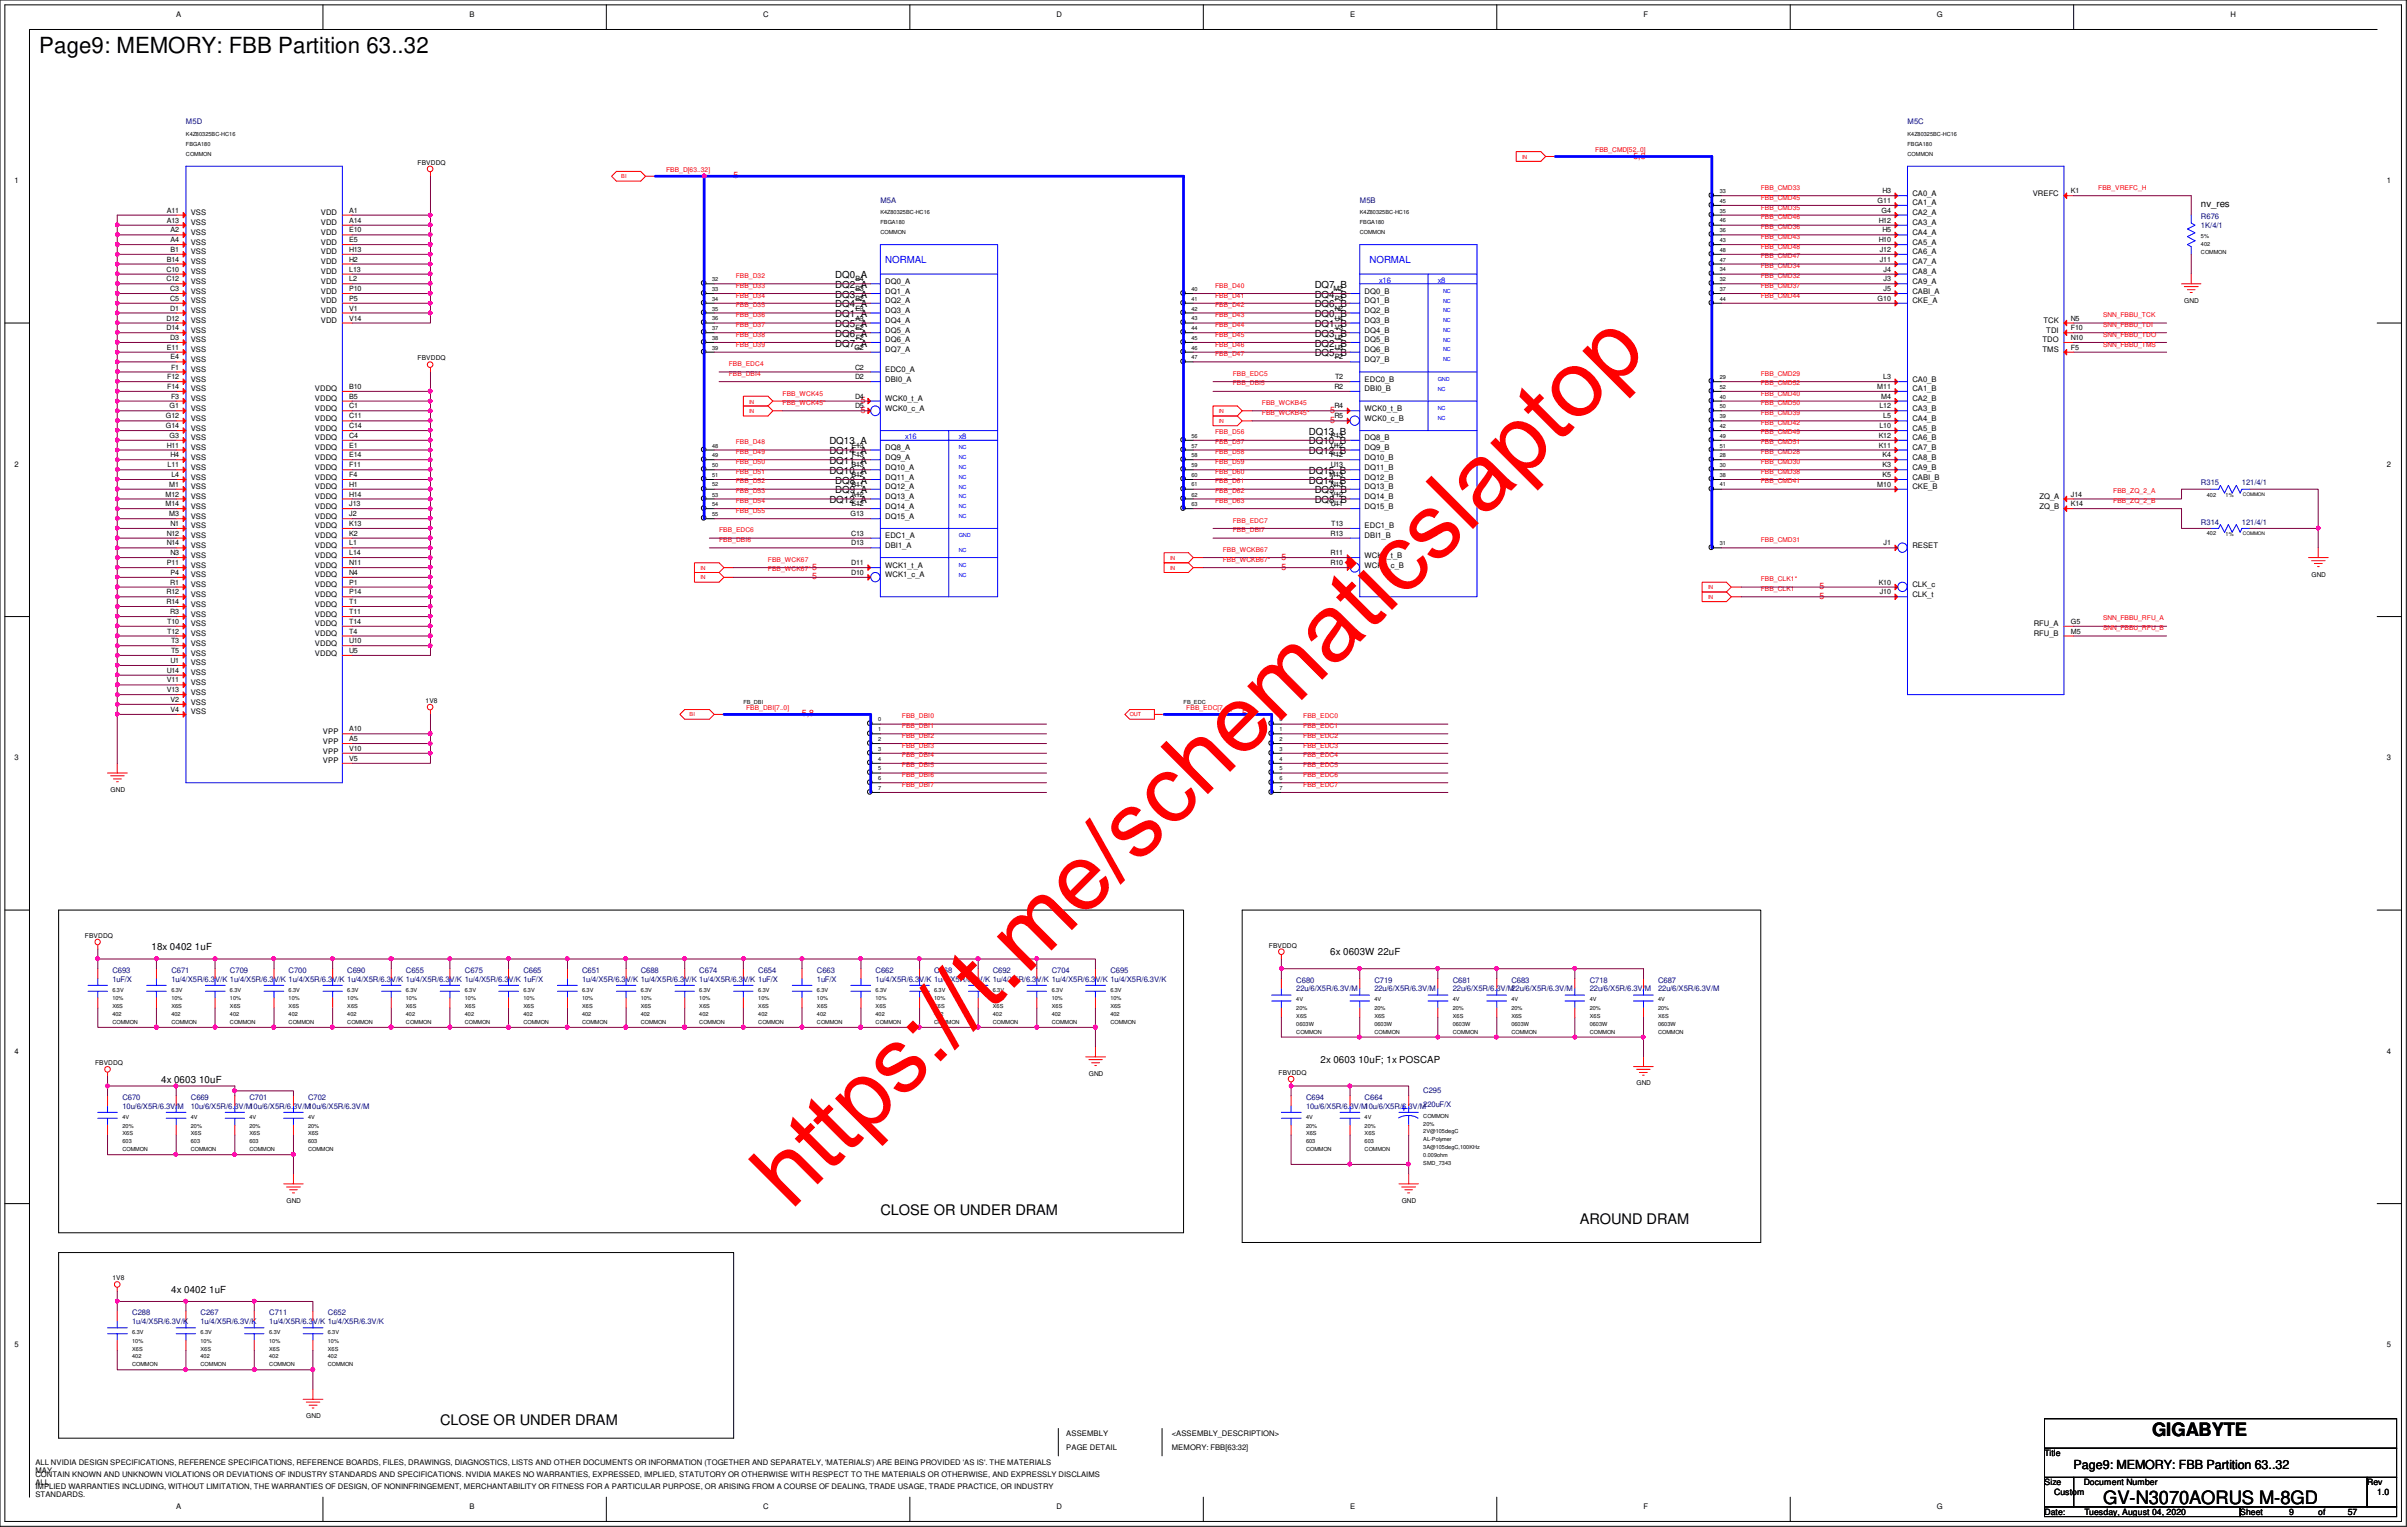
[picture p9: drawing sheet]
<svg xmlns="http://www.w3.org/2000/svg" width="294mm" height="186mm" viewBox="0 0 294 186" stroke-linecap="round" stroke-linejoin="round" font-family="sans-serif">
<defs><g id="words">
<text font-size="11.4" fill="#f00" x="96.5" y="147.8" transform="rotate(-45 96.5 147.8)">https://t.me/schematicslaptop</text>
<text font-size="2.7" x="4.8" y="6.5">Page9: MEMORY: FBB Partition 63..32</text>
<g font-size="2.2">
<text x="262.6" y="175.2">GIGABYTE</text>
<text x="256.7" y="183.5">GV-N3070AORUS M-8GD</text>
</g>
<g font-size="1.8">
<text x="107.4" y="148.2">CLOSE OR UNDER DRAM</text>
<text x="192.8" y="149.4">AROUND DRAM</text>
<text x="53.7" y="173.9">CLOSE OR UNDER DRAM</text>
</g>
<text font-size="1.5" x="253.1" y="179.3">Page9: MEMORY: FBB Partition 63..32</text>
<g font-size="1.2">
<text x="268.6" y="25.2">nv_res</text>
<text x="101.9" y="35.1">DQ2_A</text>
<text x="101.9" y="34">DQ0_A</text>
<text x="160.4" y="35.1">DQ7_B</text>
<text x="101.9" y="41.1">DQ6_A</text>
<text x="101.9" y="39.9">DQ5_A</text>
<text x="101.9" y="38.7">DQ1_A</text>
<text x="101.9" y="37.5">DQ4_A</text>
<text x="101.9" y="36.3">DQ3_A</text>
<text x="160.4" y="41.1">DQ3_B</text>
<text x="160.4" y="39.9">DQ1_B</text>
<text x="160.4" y="38.7">DQ0_B</text>
<text x="160.4" y="37.5">DQ6_B</text>
<text x="160.4" y="36.3">DQ4_B</text>
<text x="101.9" y="42.3">DQ7_A</text>
<text x="160.4" y="43.5">DQ5_B</text>
<text x="160.4" y="42.3">DQ2_B</text>
<text x="159.7" y="53">DQ13_B</text>
<text x="101.2" y="57.8">DQ10_A</text>
<text x="101.2" y="56.6">DQ11_A</text>
<text x="101.2" y="55.4">DQ14_A</text>
<text x="101.2" y="54.2">DQ13_A</text>
<text x="101.9" y="59">DQ8_A</text>
<text x="159.7" y="57.8">DQ15_B</text>
<text x="159.7" y="59">DQ14_B</text>
<text x="159.7" y="55.4">DQ12_B</text>
<text x="159.7" y="54.2">DQ10_B</text>
<text x="101.2" y="61.4">DQ12_A</text>
<text x="101.9" y="60.2">DQ9_A</text>
<text x="160.4" y="61.4">DQ8_B</text>
<text x="160.4" y="60.2">DQ9_B</text>
<text x="18.5" y="116">18x 0402 1uF</text>
<text x="162.3" y="116.5">6x 0603W 22uF</text>
<text x="161.2" y="129.7">2x 0603 10uF; 1x POSCAP</text>
<text x="19.7" y="132.1">4x 0603 10uF</text>
<text x="20.9" y="157.7">4x 0402 1uF</text>
</g>
<g font-size="1.2" fill="#00f">
<text x="108" y="32.1">NORMAL</text>
<text x="167.1" y="32.1">NORMAL</text>
</g>
<g font-size="1.1" fill="#f00">
<text x="89.5" y="21.8">5</text>
<text x="199.3" y="19.3">5,8</text>
<text x="105.1" y="50.4">5</text>
<text x="105.1" y="49.2">5</text>
<text x="162.3" y="51.6">5</text>
<text x="162.3" y="50.4">5</text>
<text x="99.1" y="70.7">5</text>
<text x="99.1" y="69.5">5</text>
<text x="156.4" y="69.5">5</text>
<text x="156.4" y="68.3">5</text>
<text x="222" y="71.9">5</text>
<text x="222" y="73.1">5</text>
<text x="97.9" y="87.4">5,8</text>
<text x="151.6" y="87.4">5,8</text>
</g>
<g font-size="1.1">
<text x="249.5" y="177.7">Title</text>
<text x="249.5" y="181.2">Size</text>
<text x="249.5" y="184.8">Date:</text>
<text x="250.7" y="182.4">Custom</text>
<text x="254.3" y="181.2">Document Number</text>
<text x="254.4" y="184.8">Tuesday, August 04, 2020</text>
<text x="273.4" y="184.8">Sheet</text>
<text x="279.4" y="184.8">9</text>
<text x="282.9" y="184.8">of</text>
<text x="286.5" y="184.8">57</text>
<text x="288.9" y="181.2">Rev</text>
<text x="290.1" y="182.4">1.0</text>
</g>
<g font-size=".9">
<text x="21.5" y="2">A</text>
<text x="57.3" y="2">B</text>
<text x="93.1" y="2">C</text>
<text x="128.9" y="2">D</text>
<text x="164.8" y="2">E</text>
<text x="200.6" y="2">F</text>
<text x="236.4" y="2">G</text>
<text x="272.2" y="2">H</text>
<text x="1.8" y="22.4">1</text>
<text x="229.7" y="23.6">H3</text>
<text x="233.4" y="23.9">CA0_A</text>
<text x="248.1" y="23.9">VREFC</text>
<text x="252.7" y="23.6">K1</text>
<text x="291.3" y="22.4">1</text>
<text x="20.4" y="27.2">A13</text>
<text x="20.4" y="26">A11</text>
<text x="20.8" y="29.5">A4</text>
<text x="20.8" y="28.4">A2</text>
<text x="23.3" y="29.8">VSS</text>
<text x="23.3" y="28.7">VSS</text>
<text x="23.3" y="27.5">VSS</text>
<text x="23.3" y="26.3">VSS</text>
<text x="39.2" y="29.8">VDD</text>
<text x="39.2" y="28.7">VDD</text>
<text x="39.2" y="27.5">VDD</text>
<text x="39.2" y="26.3">VDD</text>
<text x="42.6" y="29.5">E5</text>
<text x="42.6" y="28.4">E10</text>
<text x="42.6" y="27.2">A14</text>
<text x="42.6" y="26">A1</text>
<text x="229.2" y="24.8">G11</text>
<text x="229.3" y="29.5">H10</text>
<text x="229.3" y="27.2">H12</text>
<text x="229.6" y="26">G4</text>
<text x="229.7" y="28.4">H5</text>
<text x="233.4" y="29.8">CA5_A</text>
<text x="233.4" y="28.7">CA4_A</text>
<text x="233.4" y="27.5">CA3_A</text>
<text x="233.4" y="26.3">CA2_A</text>
<text x="233.4" y="25.1">CA1_A</text>
<text x="20.3" y="34.3">C12</text>
<text x="20.3" y="33.1">C10</text>
<text x="20.4" y="31.9">B14</text>
<text x="20.8" y="35.5">C3</text>
<text x="20.8" y="30.7">B1</text>
<text x="23.3" y="35.8">VSS</text>
<text x="23.3" y="34.6">VSS</text>
<text x="23.3" y="33.4">VSS</text>
<text x="23.3" y="32.3">VSS</text>
<text x="23.3" y="31">VSS</text>
<text x="39.2" y="35.8">VDD</text>
<text x="39.2" y="34.6">VDD</text>
<text x="39.2" y="33.4">VDD</text>
<text x="39.2" y="32.3">VDD</text>
<text x="39.2" y="31">VDD</text>
<text x="42.6" y="35.5">P10</text>
<text x="42.6" y="34.3">L2</text>
<text x="42.6" y="33.1">L13</text>
<text x="42.6" y="31.9">H2</text>
<text x="42.6" y="30.7">H13</text>
<text x="104.4" y="35.5">B3</text>
<text x="104.4" y="34.3">B4</text>
<text x="108" y="35.8">DQ1_A</text>
<text x="108" y="34.6">DQ0_A</text>
<text x="162.7" y="35.5">M2</text>
<text x="166.5" y="35.8">DQ0_B</text>
<text x="229.4" y="31.9">J11</text>
<text x="229.4" y="30.7">J12</text>
<text x="229.9" y="35.5">J5</text>
<text x="229.9" y="34.3">J3</text>
<text x="229.9" y="33.1">J4</text>
<text x="233.4" y="35.8">CABI_A</text>
<text x="233.4" y="34.6">CA9_A</text>
<text x="233.4" y="33.4">CA8_A</text>
<text x="233.4" y="32.3">CA7_A</text>
<text x="233.4" y="31">CA6_A</text>
<text x="20.3" y="40.3">D14</text>
<text x="20.3" y="39.1">D12</text>
<text x="20.8" y="41.5">D3</text>
<text x="20.8" y="37.9">D1</text>
<text x="20.8" y="36.7">C5</text>
<text x="23.3" y="41.8">VSS</text>
<text x="23.3" y="40.6">VSS</text>
<text x="23.3" y="39.4">VSS</text>
<text x="23.3" y="38.2">VSS</text>
<text x="23.3" y="37">VSS</text>
<text x="39.2" y="39.4">VDD</text>
<text x="39.2" y="38.2">VDD</text>
<text x="39.2" y="37">VDD</text>
<text x="42.6" y="39.1">V14</text>
<text x="42.6" y="37.9">V1</text>
<text x="42.6" y="36.7">P5</text>
<text x="104.4" y="40.3">E2</text>
<text x="104.4" y="39.1">A3</text>
<text x="104.4" y="37.9">E3</text>
<text x="104.4" y="36.7">B2</text>
<text x="104.4" y="41.5">F2</text>
<text x="108" y="41.8">DQ6_A</text>
<text x="108" y="40.6">DQ5_A</text>
<text x="108" y="39.4">DQ4_A</text>
<text x="108" y="38.2">DQ3_A</text>
<text x="108" y="37">DQ2_A</text>
<text x="162.9" y="41.5">U2</text>
<text x="162.9" y="40.3">V3</text>
<text x="162.9" y="39.1">U4</text>
<text x="162.9" y="37.9">N2</text>
<text x="162.9" y="36.7">P3</text>
<text x="166.5" y="41.8">DQ5_B</text>
<text x="166.5" y="40.6">DQ4_B</text>
<text x="166.5" y="39.4">DQ3_B</text>
<text x="166.5" y="38.2">DQ2_B</text>
<text x="166.5" y="37">DQ1_B</text>
<text x="229.2" y="36.7">G10</text>
<text x="233.4" y="37">CKE_A</text>
<text x="249.3" y="41.8">TDO</text>
<text x="249.4" y="39.4">TCK</text>
<text x="249.7" y="40.6">TDI</text>
<text x="252.7" y="41.5">N10</text>
<text x="252.7" y="40.3">F10</text>
<text x="252.7" y="39.1">N5</text>
<text x="20.4" y="42.7">E11</text>
<text x="20.4" y="47.5">F14</text>
<text x="20.4" y="46.3">F12</text>
<text x="20.8" y="43.9">E4</text>
<text x="20.9" y="45.1">F1</text>
<text x="23.3" y="47.8">VSS</text>
<text x="23.3" y="46.6">VSS</text>
<text x="23.3" y="45.4">VSS</text>
<text x="23.3" y="44.2">VSS</text>
<text x="23.3" y="43">VSS</text>
<text x="38.4" y="47.8">VDDQ</text>
<text x="42.6" y="47.5">B10</text>
<text x="104.3" y="42.7">G2</text>
<text x="104.4" y="46.3">D2</text>
<text x="104.4" y="45.1">C2</text>
<text x="108" y="46.6">DBI0_A</text>
<text x="108" y="45.4">EDC0_A</text>
<text x="108" y="43">DQ7_A</text>
<text x="162.9" y="47.5">R2</text>
<text x="162.9" y="43.9">P2</text>
<text x="162.9" y="42.7">U3</text>
<text x="162.9" y="46.3">T2</text>
<text x="166.5" y="47.8">DBI0_B</text>
<text x="166.5" y="46.6">EDC0_B</text>
<text x="166.5" y="44.2">DQ7_B</text>
<text x="166.5" y="43">DQ6_B</text>
<text x="229.1" y="47.5">M11</text>
<text x="229.8" y="46.3">L3</text>
<text x="233.4" y="47.8">CA1_B</text>
<text x="233.4" y="46.6">CA0_B</text>
<text x="249.3" y="43">TMS</text>
<text x="252.7" y="42.7">F5</text>
<text x="20.2" y="52.2">G14</text>
<text x="20.2" y="51.1">G12</text>
<text x="20.7" y="53.4">G3</text>
<text x="20.7" y="49.8">G1</text>
<text x="20.9" y="48.6">F3</text>
<text x="23.3" y="53.7">VSS</text>
<text x="23.3" y="52.5">VSS</text>
<text x="23.3" y="51.4">VSS</text>
<text x="23.3" y="50.2">VSS</text>
<text x="23.3" y="48.9">VSS</text>
<text x="38.4" y="53.7">VDDQ</text>
<text x="38.4" y="52.5">VDDQ</text>
<text x="38.4" y="51.4">VDDQ</text>
<text x="38.4" y="50.2">VDDQ</text>
<text x="38.4" y="48.9">VDDQ</text>
<text x="42.6" y="53.4">C4</text>
<text x="42.6" y="52.2">C14</text>
<text x="42.6" y="51.1">C11</text>
<text x="42.6" y="49.8">C1</text>
<text x="42.6" y="48.6">B5</text>
<text x="104.4" y="49.8">D5</text>
<text x="104.4" y="48.6">D4</text>
<text x="108" y="50.2">WCK0_c_A</text>
<text x="108" y="48.9">WCK0_t_A</text>
<text x="162.4" y="53.4">P13</text>
<text x="162.9" y="51.1">R5</text>
<text x="162.9" y="49.8">R4</text>
<text x="166.5" y="53.7">DQ8_B</text>
<text x="166.5" y="51.4">WCK0_c_B</text>
<text x="166.5" y="50.2">WCK0_t_B</text>
<text x="229.3" y="53.4">K12</text>
<text x="229.4" y="52.2">L10</text>
<text x="229.4" y="49.8">L12</text>
<text x="229.6" y="48.6">M4</text>
<text x="229.8" y="51.1">L5</text>
<text x="233.4" y="53.7">CA6_B</text>
<text x="233.4" y="52.5">CA5_B</text>
<text x="233.4" y="51.4">CA4_B</text>
<text x="233.4" y="50.2">CA3_B</text>
<text x="233.4" y="48.9">CA2_B</text>
<text x="1.8" y="56.9">2</text>
<text x="20.4" y="54.6">H11</text>
<text x="20.4" y="57">L11</text>
<text x="20.7" y="59.4">M1</text>
<text x="20.8" y="55.8">H4</text>
<text x="20.9" y="58.2">L4</text>
<text x="23.3" y="59.7">VSS</text>
<text x="23.3" y="58.5">VSS</text>
<text x="23.3" y="57.3">VSS</text>
<text x="23.3" y="56.1">VSS</text>
<text x="23.3" y="54.9">VSS</text>
<text x="38.4" y="59.7">VDDQ</text>
<text x="38.4" y="58.5">VDDQ</text>
<text x="38.4" y="57.3">VDDQ</text>
<text x="38.4" y="56.1">VDDQ</text>
<text x="38.4" y="54.9">VDDQ</text>
<text x="42.6" y="59.4">H1</text>
<text x="42.6" y="58.2">F4</text>
<text x="42.6" y="57">F11</text>
<text x="42.6" y="55.8">E14</text>
<text x="42.6" y="54.6">E1</text>
<text x="103.9" y="59.4">B11</text>
<text x="103.9" y="58.2">B12</text>
<text x="103.9" y="57">B13</text>
<text x="103.9" y="54.6">E13</text>
<text x="104" y="55.8">F13</text>
<text x="108" y="59.7">DQ12_A</text>
<text x="108" y="58.5">DQ11_A</text>
<text x="108" y="57.3">DQ10_A</text>
<text x="108" y="56.1">DQ9_A</text>
<text x="108" y="54.9">DQ8_A</text>
<text x="162.3" y="58.2">M13</text>
<text x="162.4" y="59.4">N13</text>
<text x="162.4" y="57">U13</text>
<text x="162.4" y="55.8">P12</text>
<text x="162.4" y="54.6">U12</text>
<text x="166.5" y="59.7">DQ13_B</text>
<text x="166.5" y="58.5">DQ12_B</text>
<text x="166.5" y="57.3">DQ11_B</text>
<text x="166.5" y="56.1">DQ10_B</text>
<text x="166.5" y="54.9">DQ9_B</text>
<text x="229.1" y="59.4">M10</text>
<text x="229.3" y="54.6">K11</text>
<text x="229.7" y="58.2">K5</text>
<text x="229.7" y="57">K3</text>
<text x="229.7" y="55.8">K4</text>
<text x="233.4" y="59.7">CKE_B</text>
<text x="233.4" y="58.5">CABI_B</text>
<text x="233.4" y="57.3">CA9_B</text>
<text x="233.4" y="56.1">CA8_B</text>
<text x="233.4" y="54.9">CA7_B</text>
<text x="291.3" y="56.9">2</text>
<text x="20.2" y="61.8">M14</text>
<text x="20.2" y="60.6">M12</text>
<text x="20.4" y="65.4">N12</text>
<text x="20.7" y="63">M3</text>
<text x="20.8" y="64.2">N1</text>
<text x="23.3" y="65.7">VSS</text>
<text x="23.3" y="64.5">VSS</text>
<text x="23.3" y="63.3">VSS</text>
<text x="23.3" y="62.1">VSS</text>
<text x="23.3" y="60.9">VSS</text>
<text x="38.4" y="65.7">VDDQ</text>
<text x="38.4" y="64.5">VDDQ</text>
<text x="38.4" y="63.3">VDDQ</text>
<text x="38.4" y="62.1">VDDQ</text>
<text x="38.4" y="60.9">VDDQ</text>
<text x="42.6" y="65.4">K2</text>
<text x="42.6" y="64.2">K13</text>
<text x="42.6" y="63">J2</text>
<text x="42.6" y="61.8">J13</text>
<text x="42.6" y="60.6">H14</text>
<text x="103.8" y="63">G13</text>
<text x="103.9" y="65.4">C13</text>
<text x="103.9" y="61.8">E12</text>
<text x="103.9" y="60.6">A12</text>
<text x="108" y="65.7">EDC1_A</text>
<text x="108" y="63.3">DQ15_A</text>
<text x="108" y="62.1">DQ14_A</text>
<text x="108" y="60.9">DQ13_A</text>
<text x="162.4" y="65.4">R13</text>
<text x="162.4" y="61.8">U11</text>
<text x="162.4" y="60.6">V12</text>
<text x="162.5" y="64.2">T13</text>
<text x="166.5" y="65.7">DBI1_B</text>
<text x="166.5" y="64.5">EDC1_B</text>
<text x="166.5" y="62.1">DQ15_B</text>
<text x="166.5" y="60.9">DQ14_B</text>
<text x="248.9" y="62.1">ZQ_B</text>
<text x="248.9" y="60.9">ZQ_A</text>
<text x="252.7" y="61.8">K14</text>
<text x="252.7" y="60.6">J14</text>
<text x="20.4" y="69">P11</text>
<text x="20.4" y="66.5">N14</text>
<text x="20.8" y="71.3">R1</text>
<text x="20.8" y="70.1">P4</text>
<text x="20.8" y="67.7">N3</text>
<text x="23.3" y="71.6">VSS</text>
<text x="23.3" y="70.4">VSS</text>
<text x="23.3" y="69.3">VSS</text>
<text x="23.3" y="68.1">VSS</text>
<text x="23.3" y="66.8">VSS</text>
<text x="38.4" y="71.6">VDDQ</text>
<text x="38.4" y="70.4">VDDQ</text>
<text x="38.4" y="69.3">VDDQ</text>
<text x="38.4" y="68.1">VDDQ</text>
<text x="38.4" y="66.8">VDDQ</text>
<text x="42.6" y="71.3">P1</text>
<text x="42.6" y="70.1">N4</text>
<text x="42.6" y="69">N11</text>
<text x="42.6" y="67.7">L14</text>
<text x="42.6" y="66.5">L1</text>
<text x="103.9" y="70.1">D10</text>
<text x="103.9" y="69">D11</text>
<text x="103.9" y="66.5">D13</text>
<text x="108" y="70.4">WCK1_c_A</text>
<text x="108" y="69.3">WCK1_t_A</text>
<text x="108" y="66.8">DBI1_A</text>
<text x="162.4" y="69">R10</text>
<text x="162.4" y="67.7">R11</text>
<text x="166.5" y="69.3">WCK1_c_B</text>
<text x="166.5" y="68.1">WCK1_t_B</text>
<text x="229.3" y="71.3">K10</text>
<text x="229.9" y="66.5">J1</text>
<text x="233.4" y="71.6">CLK_c</text>
<text x="233.4" y="66.8">RESET</text>
<text x="20.3" y="73.7">R14</text>
<text x="20.3" y="72.5">R12</text>
<text x="20.4" y="77.3">T12</text>
<text x="20.4" y="76.1">T10</text>
<text x="20.8" y="74.9">R3</text>
<text x="23.3" y="77.6">VSS</text>
<text x="23.3" y="76.4">VSS</text>
<text x="23.3" y="75.2">VSS</text>
<text x="23.3" y="74">VSS</text>
<text x="23.3" y="72.8">VSS</text>
<text x="38.4" y="77.6">VDDQ</text>
<text x="38.4" y="76.4">VDDQ</text>
<text x="38.4" y="75.2">VDDQ</text>
<text x="38.4" y="74">VDDQ</text>
<text x="38.4" y="72.8">VDDQ</text>
<text x="42.6" y="77.3">T4</text>
<text x="42.6" y="76.1">T14</text>
<text x="42.6" y="74.9">T11</text>
<text x="42.6" y="73.7">T1</text>
<text x="42.6" y="72.5">P14</text>
<text x="229.4" y="72.5">J10</text>
<text x="233.4" y="72.8">CLK_t</text>
<text x="248.2" y="77.6">RFU_B</text>
<text x="248.2" y="76.4">RFU_A</text>
<text x="252.7" y="77.3">M5</text>
<text x="252.7" y="76.1">G5</text>
<text x="20.4" y="83.3">V11</text>
<text x="20.4" y="82.1">U14</text>
<text x="20.8" y="80.9">U1</text>
<text x="20.9" y="79.7">T5</text>
<text x="20.9" y="78.5">T3</text>
<text x="23.3" y="83.6">VSS</text>
<text x="23.3" y="82.4">VSS</text>
<text x="23.3" y="81.2">VSS</text>
<text x="23.3" y="80">VSS</text>
<text x="23.3" y="78.8">VSS</text>
<text x="38.4" y="80">VDDQ</text>
<text x="38.4" y="78.8">VDDQ</text>
<text x="42.6" y="79.7">U5</text>
<text x="42.6" y="78.5">U10</text>
<text x="20.4" y="84.5">V13</text>
<text x="20.8" y="86.9">V4</text>
<text x="20.8" y="85.6">V2</text>
<text x="23.3" y="87.2">VSS</text>
<text x="23.3" y="86">VSS</text>
<text x="23.3" y="84.8">VSS</text>
<text x="39.4" y="89.5">VPP</text>
<text x="42.6" y="89.2">A10</text>
<text x="1.8" y="92.8">3</text>
<text x="39.4" y="93.1">VPP</text>
<text x="39.4" y="91.9">VPP</text>
<text x="39.4" y="90.7">VPP</text>
<text x="42.6" y="92.8">V5</text>
<text x="42.6" y="91.6">V10</text>
<text x="42.6" y="90.4">A5</text>
<text x="291.3" y="92.8">3</text>
<text x="1.8" y="128.6">4</text>
<text x="291.3" y="128.6">4</text>
<text x="1.8" y="164.4">5</text>
<text x="291.3" y="164.4">5</text>
<text x="4.3" y="178.7">ALL NVIDIA DESIGN SPECIFICATIONS, REFERENCE SPECIFICATIONS, REFERENCE BOARDS, FILES, DRAWINGS, DIAGNOSTICS, LISTS AND OTHER DOCUMENTS OR INFORMATION (TOGETHER AND SEPARATELY, 'MATERIALS') ARE BEING PROVIDED 'AS IS'. THE MATERIALS</text>
<text x="4.3" y="179.7">MAY</text>
<text x="130.1" y="177">PAGE DETAIL</text>
<text x="130.1" y="175.3">ASSEMBLY</text>
<text x="143" y="175.3">&lt;ASSEMBLY_DESCRIPTION&gt;</text>
<text x="143" y="177">MEMORY: FBB[63:32]</text>
<text x="4.3" y="180.2">CONTAIN KNOWN AND UNKNOWN VIOLATIONS OR DEVIATIONS OF INDUSTRY STANDARDS AND SPECIFICATIONS. NVIDIA MAKES NO WARRANTIES, EXPRESSED, IMPLIED, STATUTORY OR OTHERWISE WITH RESPECT TO THE MATERIALS OR OTHERWISE, AND EXPRESSLY DISCLAIMS</text>
<text x="4.3" y="181.1">ALL</text>
<text x="4.3" y="181.7">IMPLIED WARRANTIES INCLUDING, WITHOUT LIMITATION, THE WARRANTIES OF DESIGN, OF NONINFRINGEMENT, MERCHANTABILITY OR FITNESS FOR A PARTICULAR PURPOSE, OR ARISING FROM A COURSE OF DEALING, TRADE USAGE, TRADE PRACTICE, OR INDUSTRY</text>
<text x="4.3" y="182.7">STANDARDS.</text>
<text x="21.5" y="184.1">A</text>
<text x="57.3" y="184.1">B</text>
<text x="93.1" y="184.1">C</text>
<text x="128.9" y="184.1">D</text>
<text x="164.8" y="184.1">E</text>
<text x="200.6" y="184.1">F</text>
<text x="236.4" y="184.1">G</text>
</g>
<g font-size=".9" fill="#000080">
<text x="22.7" y="15.2">M5D</text>
<text x="232.8" y="15.2">M5C</text>
<text x="107.4" y="24.7">M5A</text>
<text x="165.9" y="24.7">M5B</text>
<text x="268.6" y="26.8">R676</text>
<text x="268.6" y="27.8">1K/4/1</text>
<text x="268.6" y="59.2">R315</text>
<text x="273.6" y="59.2">121/4/1</text>
<text x="268.6" y="64">R314</text>
<text x="273.6" y="64">121/4/1</text>
<text x="13.7" y="118.7">C693</text>
<text x="13.7" y="119.8">1uF/X</text>
<text x="20.9" y="118.7">C671</text>
<text x="20.9" y="119.8">1u/4/X5R/6.3V/K 1u/4/X5R/6.3V/K 1u/4/X5R/6.3V/K 1u/4/X5R/6.3V/K 1u/4/X5R/6.3V/K 1u/4/X5R/6.3V/K 1uF/X</text>
<text x="28.1" y="118.7">C709</text>
<text x="35.2" y="118.7">C700</text>
<text x="42.4" y="118.7">C690</text>
<text x="49.5" y="118.7">C655</text>
<text x="56.7" y="118.7">C675</text>
<text x="63.9" y="118.7">C665</text>
<text x="71" y="118.7">C651</text>
<text x="71" y="119.8">1u/4/X5R/6.3V/K 1u/4/X5R/6.3V/K 1u/4/X5R/6.3V/K 1uF/X</text>
<text x="78.2" y="118.7">C688</text>
<text x="85.3" y="118.7">C674</text>
<text x="92.5" y="118.7">C654</text>
<text x="99.7" y="118.7">C663</text>
<text x="99.7" y="119.8">1uF/X</text>
<text x="106.8" y="118.7">C662</text>
<text x="106.8" y="119.8">1u/4/X5R/6.3V/K 1u/4/X5R/6.3V/K 1u/4/X5R/6.3V/K 1u/4/X5R/6.3V/K 1u/4/X5R/6.3V/K</text>
<text x="114" y="118.7">C668</text>
<text x="121.2" y="118.7">C692</text>
<text x="128.4" y="118.7">C704</text>
<text x="135.5" y="118.7">C695</text>
<text x="158.2" y="119.9">C680</text>
<text x="167.7" y="119.9">C719</text>
<text x="177.3" y="119.9">C681</text>
<text x="184.4" y="119.9">C683</text>
<text x="194" y="119.9">C718</text>
<text x="202.4" y="119.9">C687</text>
<text x="158.2" y="120.9">22u/6/X5R/6.3V/M</text>
<text x="167.7" y="120.9">22u/6/X5R/6.3V/M</text>
<text x="177.3" y="120.9">22u/6/X5R/6.3V/M22u/6/X5R/6.3V/M</text>
<text x="194" y="120.9">22u/6/X5R/6.3V/M</text>
<text x="202.4" y="120.9">22u/6/X5R/6.3V/M</text>
<text x="14.9" y="134.2">C670</text>
<text x="14.9" y="135.3">10u/6/X5R/6.3V/M</text>
<text x="23.3" y="134.2">C669</text>
<text x="23.3" y="135.3">10u/6/X5R/6.3V/M10u/6/X5R/6.3V/M10u/6/X5R/6.3V/M</text>
<text x="30.4" y="134.2">C701</text>
<text x="37.6" y="134.2">C702</text>
<text x="159.4" y="134.2">C694</text>
<text x="159.4" y="135.3">10u/6/X5R/6.3V/M10u/6/X5R/6.3V/M220uF/X</text>
<text x="166.5" y="134.2">C664</text>
<text x="173.7" y="133.3">C295</text>
<text x="16.1" y="160.4">C288</text>
<text x="16.1" y="161.5">1u/4/X5R/6.3V/K</text>
<text x="24.5" y="160.4">C267</text>
<text x="24.5" y="161.5">1u/4/X5R/6.3V/K</text>
<text x="32.9" y="160.4">C711</text>
<text x="32.9" y="161.5">1u/4/X5R/6.3V/K 1u/4/X5R/6.3V/K</text>
<text x="40" y="160.4">C652</text>
</g>
<g font-size=".9" fill="#00f">
<text x="168.3" y="34.5">x16</text>
<text x="175.5" y="34.5">x8</text>
<text x="110.4" y="53.6">x16</text>
<text x="117" y="53.6">x8</text>
</g>
<g font-size=".8">
<text x="51" y="20.1">FBVDDQ</text>
<text x="266.6" y="36.9">GND</text>
<text x="51" y="44">FBVDDQ</text>
<text x="282.1" y="70.4">GND</text>
<text x="51.9" y="85.8">1V8</text>
<text x="13.5" y="96.6">GND</text>
<text x="10.4" y="114.4">FBVDDQ</text>
<text x="154.9" y="115.6">FBVDDQ</text>
<text x="11.6" y="129.9">FBVDDQ</text>
<text x="132.9" y="131.2">GND</text>
<text x="156" y="131.1">FBVDDQ</text>
<text x="199.7" y="132.4">GND</text>
<text x="35" y="146.8">GND</text>
<text x="171.1" y="146.8">GND</text>
<text x="13.7" y="156.2">1V8</text>
<text x="37.4" y="173">GND</text>
</g>
<g font-size=".8" fill="#f00">
<text x="81.3" y="21">FBB_D[63..32]</text>
<text x="194.7" y="18.5">FBB_CMD[52..0]</text>
<text x="214.9" y="23.2">FBB_CMD33</text>
<text x="256.1" y="23.2">FBB_VREFC_H</text>
<text x="214.9" y="25.6">FBB_CMD35</text>
<text x="214.9" y="27.9">FBB_CMD36</text>
<text x="214.9" y="29.1">FBB_CMD43</text>
<text x="214.9" y="24.4">FBB_CMD45</text>
<text x="214.9" y="26.8">FBB_CMD46</text>
<text x="89.8" y="33.9">FBB_D32</text>
<text x="89.8" y="35.1">FBB_D33</text>
<text x="148.3" y="35.1">FBB_D40</text>
<text x="214.9" y="33.9">FBB_CMD32</text>
<text x="214.9" y="32.7">FBB_CMD34</text>
<text x="214.9" y="35.1">FBB_CMD37</text>
<text x="214.9" y="31.5">FBB_CMD47</text>
<text x="214.9" y="30.4">FBB_CMD48</text>
<text x="89.8" y="36.3">FBB_D34</text>
<text x="89.8" y="37.5">FBB_D35</text>
<text x="89.8" y="38.7">FBB_D36</text>
<text x="89.8" y="39.9">FBB_D37</text>
<text x="89.8" y="41.1">FBB_D38</text>
<text x="148.3" y="36.3">FBB_D41</text>
<text x="148.3" y="37.5">FBB_D42</text>
<text x="148.3" y="38.7">FBB_D43</text>
<text x="148.3" y="39.9">FBB_D44</text>
<text x="148.3" y="41.1">FBB_D45</text>
<text x="214.9" y="36.3">FBB_CMD44</text>
<text x="256.7" y="38.7">SNN_FBBU_TCK</text>
<text x="256.7" y="39.9">SNN_FBBU_TDI</text>
<text x="256.7" y="41.1">SNN_FBBU_TDO</text>
<text x="88.9" y="45.8">FBB_DBI4</text>
<text x="88.9" y="44.7">FBB_EDC4</text>
<text x="89.8" y="42.3">FBB_D39</text>
<text x="148.3" y="42.3">FBB_D46</text>
<text x="148.3" y="43.5">FBB_D47</text>
<text x="150.5" y="47">FBB_DBI5</text>
<text x="150.5" y="45.8">FBB_EDC5</text>
<text x="214.9" y="45.8">FBB_CMD29</text>
<text x="214.9" y="47">FBB_CMD52</text>
<text x="256.7" y="42.3">SNN_FBBU_TMS</text>
<text x="95.5" y="48.3">FBB_WCK45</text>
<text x="95.5" y="49.4">FBB_WCK45*</text>
<text x="148.3" y="53">FBB_D56</text>
<text x="154" y="49.4">FBB_WCKB45</text>
<text x="154" y="50.6">FBB_WCKB45*</text>
<text x="214.9" y="50.6">FBB_CMD39</text>
<text x="214.9" y="48.3">FBB_CMD40</text>
<text x="214.9" y="51.8">FBB_CMD42</text>
<text x="214.9" y="53">FBB_CMD49</text>
<text x="214.9" y="49.4">FBB_CMD50</text>
<text x="89.8" y="54.2">FBB_D48</text>
<text x="89.8" y="55.4">FBB_D49</text>
<text x="89.8" y="56.6">FBB_D50</text>
<text x="89.8" y="57.8">FBB_D51</text>
<text x="89.8" y="59">FBB_D52</text>
<text x="148.3" y="54.2">FBB_D57</text>
<text x="148.3" y="55.4">FBB_D58</text>
<text x="148.3" y="56.6">FBB_D59</text>
<text x="148.3" y="57.8">FBB_D60</text>
<text x="148.3" y="59">FBB_D61</text>
<text x="214.9" y="55.4">FBB_CMD28</text>
<text x="214.9" y="56.6">FBB_CMD30</text>
<text x="214.9" y="57.8">FBB_CMD38</text>
<text x="214.9" y="59">FBB_CMD41</text>
<text x="214.9" y="54.2">FBB_CMD51</text>
<text x="87.8" y="64.9">FBB_EDC6</text>
<text x="89.8" y="60.2">FBB_D53</text>
<text x="89.8" y="61.4">FBB_D54</text>
<text x="89.8" y="62.6">FBB_D55</text>
<text x="148.3" y="60.2">FBB_D62</text>
<text x="148.3" y="61.4">FBB_D63</text>
<text x="150.5" y="64.9">FBB_DBI7</text>
<text x="150.5" y="63.8">FBB_EDC7</text>
<text x="257.9" y="60.2">FBB_ZQ_2_A</text>
<text x="257.9" y="61.4">FBB_ZQ_2_B</text>
<text x="87.8" y="66.2">FBB_DBI6</text>
<text x="93.7" y="68.5">FBB_WCK67</text>
<text x="93.7" y="69.7">FBB_WCK67*</text>
<text x="149.2" y="67.4">FBB_WCKB67</text>
<text x="149.2" y="68.5">FBB_WCKB67*</text>
<text x="214.9" y="70.9">FBB_CLK1*</text>
<text x="214.9" y="66.2">FBB_CMD31</text>
<text x="214.9" y="72.1">FBB_CLK1</text>
<text x="256.7" y="75.7">SNN_FBBU_RFU_A</text>
<text x="256.7" y="76.9">SNN_FBBU_RFU_B</text>
<text x="91.1" y="86.6">FBB_DBI[7..0]</text>
<text x="110.1" y="87.6">FBB_DBI0</text>
<text x="110.1" y="88.8">FBB_DBI1</text>
<text x="144.8" y="86.6">FBB_EDC[7..0]</text>
<text x="159" y="87.6">FBB_EDC0</text>
<text x="159" y="88.8">FBB_EDC1</text>
<text x="110.1" y="90">FBB_DBI2</text>
<text x="110.1" y="91.2">FBB_DBI3</text>
<text x="110.1" y="92.4">FBB_DBI4</text>
<text x="110.1" y="93.6">FBB_DBI5</text>
<text x="110.1" y="94.8">FBB_DBI6</text>
<text x="159" y="90">FBB_EDC2</text>
<text x="159" y="91.2">FBB_EDC3</text>
<text x="159" y="92.4">FBB_EDC4</text>
<text x="159" y="93.6">FBB_EDC5</text>
<text x="159" y="94.8">FBB_EDC6</text>
<text x="110.1" y="96">FBB_DBI7</text>
<text x="159" y="96">FBB_EDC7</text>
</g>
<g font-size=".7">
<text x="22.7" y="17.8">FBGA180</text>
<text x="22.7" y="16.6">K4Z80325BC-HC16</text>
<text x="232.8" y="16.6">K4Z80325BC-HC16</text>
<text x="232.8" y="17.8">FBGA180</text>
<text x="22.7" y="19">COMMON</text>
<text x="209.9" y="23.5">33</text>
<text x="232.8" y="19">COMMON</text>
<text x="107.4" y="27.4">FBGA180</text>
<text x="107.4" y="28.6">COMMON</text>
<text x="107.4" y="26.2">K4Z80325BC-HC16</text>
<text x="165.9" y="28.6">COMMON</text>
<text x="165.9" y="27.4">FBGA180</text>
<text x="165.9" y="26.2">K4Z80325BC-HC16</text>
<text x="209.9" y="29.5">43</text>
<text x="209.9" y="28.3">36</text>
<text x="209.9" y="27.1">46</text>
<text x="209.9" y="26">35</text>
<text x="209.9" y="24.8">45</text>
<text x="268.6" y="29">5%</text>
<text x="86.9" y="35.5">33</text>
<text x="86.9" y="34.3">32</text>
<text x="145.4" y="35.5">40</text>
<text x="209.9" y="35.5">37</text>
<text x="209.9" y="34.3">32</text>
<text x="209.9" y="33.1">34</text>
<text x="209.9" y="31.9">47</text>
<text x="209.9" y="30.7">48</text>
<text x="268.6" y="30">402</text>
<text x="268.6" y="30.9">COMMON</text>
<text x="86.9" y="41.4">38</text>
<text x="86.9" y="40.3">37</text>
<text x="86.9" y="39.1">36</text>
<text x="86.9" y="37.9">35</text>
<text x="86.9" y="36.7">34</text>
<text x="145.4" y="41.4">45</text>
<text x="145.4" y="40.3">44</text>
<text x="145.4" y="39.1">43</text>
<text x="145.4" y="37.9">42</text>
<text x="145.4" y="36.7">41</text>
<text x="209.9" y="36.7">44</text>
<text x="86.9" y="42.7">39</text>
<text x="145.4" y="43.9">47</text>
<text x="145.4" y="42.7">46</text>
<text x="209.9" y="47.4">52</text>
<text x="209.9" y="46.2">29</text>
<text x="145.4" y="53.4">56</text>
<text x="209.9" y="53.4">49</text>
<text x="209.9" y="52.2">42</text>
<text x="209.9" y="51">39</text>
<text x="209.9" y="49.8">50</text>
<text x="209.9" y="48.6">40</text>
<text x="86.9" y="59.4">52</text>
<text x="86.9" y="58.2">51</text>
<text x="86.9" y="57">50</text>
<text x="86.9" y="55.8">49</text>
<text x="86.9" y="54.6">48</text>
<text x="145.4" y="59.4">61</text>
<text x="145.4" y="58.2">60</text>
<text x="145.4" y="57">59</text>
<text x="145.4" y="55.8">58</text>
<text x="145.4" y="54.6">57</text>
<text x="209.9" y="59.4">41</text>
<text x="209.9" y="58.2">38</text>
<text x="209.9" y="57">30</text>
<text x="209.9" y="55.8">28</text>
<text x="209.9" y="54.6">51</text>
<text x="86.9" y="62.9">55</text>
<text x="86.9" y="61.8">54</text>
<text x="86.9" y="60.6">53</text>
<text x="145.4" y="61.8">63</text>
<text x="145.4" y="60.6">62</text>
<text x="269.3" y="65.3">402</text>
<text x="269.3" y="60.6">402</text>
<text x="271.6" y="65.4">1%</text>
<text x="271.6" y="60.7">1%</text>
<text x="209.9" y="66.5">31</text>
<text x="90.7" y="85.9">FB_DBI</text>
<text x="107.2" y="89.2">1</text>
<text x="107.2" y="88">0</text>
<text x="144.4" y="85.9">FB_EDC</text>
<text x="156.2" y="89.2">1</text>
<text x="156.2" y="88">0</text>
<text x="107.2" y="95.2">6</text>
<text x="107.2" y="94">5</text>
<text x="107.2" y="92.8">4</text>
<text x="107.2" y="91.6">3</text>
<text x="107.2" y="90.4">2</text>
<text x="156.2" y="95.2">6</text>
<text x="156.2" y="94">5</text>
<text x="156.2" y="92.8">4</text>
<text x="156.2" y="91.6">3</text>
<text x="156.2" y="90.4">2</text>
<text x="107.2" y="96.4">7</text>
<text x="156.2" y="96.4">7</text>
<text x="13.7" y="123">X6S</text>
<text x="13.7" y="124">402</text>
<text x="13.7" y="122">10%</text>
<text x="13.7" y="124.9">COMMON</text>
<text x="13.7" y="121">6.3V</text>
<text x="20.9" y="123">X6S</text>
<text x="20.9" y="124">402</text>
<text x="20.9" y="122">10%</text>
<text x="20.9" y="121">6.3V</text>
<text x="20.9" y="124.9">COMMON</text>
<text x="28.1" y="123">X6S</text>
<text x="28.1" y="124">402</text>
<text x="28.1" y="122">10%</text>
<text x="28.1" y="121">6.3V</text>
<text x="28.1" y="124.9">COMMON</text>
<text x="35.2" y="123">X6S</text>
<text x="35.2" y="124">402</text>
<text x="35.2" y="122">10%</text>
<text x="35.2" y="121">6.3V</text>
<text x="35.2" y="124.9">COMMON</text>
<text x="42.4" y="123">X6S</text>
<text x="42.4" y="124">402</text>
<text x="42.4" y="122">10%</text>
<text x="42.4" y="121">6.3V</text>
<text x="42.4" y="124.9">COMMON</text>
<text x="49.5" y="123">X6S</text>
<text x="49.5" y="122">10%</text>
<text x="49.5" y="121">6.3V</text>
<text x="49.5" y="124.9">COMMON</text>
<text x="49.5" y="124">402</text>
<text x="56.7" y="123">X6S</text>
<text x="56.7" y="124">402</text>
<text x="56.7" y="122">10%</text>
<text x="56.7" y="124.9">COMMON</text>
<text x="56.7" y="121">6.3V</text>
<text x="63.9" y="123">X6S</text>
<text x="63.9" y="124">402</text>
<text x="63.9" y="122">10%</text>
<text x="63.9" y="124.9">COMMON</text>
<text x="63.9" y="121">6.3V</text>
<text x="71" y="123">X6S</text>
<text x="71" y="124">402</text>
<text x="71" y="122">10%</text>
<text x="71" y="121">6.3V</text>
<text x="71" y="124.9">COMMON</text>
<text x="78.2" y="124.9">COMMON</text>
<text x="78.2" y="121">6.3V</text>
<text x="78.2" y="122">10%</text>
<text x="78.2" y="124">402</text>
<text x="78.2" y="123">X6S</text>
<text x="85.3" y="122">10%</text>
<text x="85.3" y="121">6.3V</text>
<text x="85.3" y="124.9">COMMON</text>
<text x="85.3" y="124">402</text>
<text x="85.3" y="123">X6S</text>
<text x="92.5" y="123">X6S</text>
<text x="92.5" y="121">6.3V</text>
<text x="92.5" y="124.9">COMMON</text>
<text x="92.5" y="122">10%</text>
<text x="92.5" y="124">402</text>
<text x="99.7" y="121">6.3V</text>
<text x="99.7" y="124.9">COMMON</text>
<text x="99.7" y="122">10%</text>
<text x="99.7" y="124">402</text>
<text x="99.7" y="123">X6S</text>
<text x="106.8" y="124.9">COMMON</text>
<text x="106.8" y="122">10%</text>
<text x="106.8" y="124">402</text>
<text x="106.8" y="123">X6S</text>
<text x="106.8" y="121">6.3V</text>
<text x="114" y="124.9">COMMON</text>
<text x="114" y="121">6.3V</text>
<text x="114" y="122">10%</text>
<text x="114" y="124">402</text>
<text x="114" y="123">X6S</text>
<text x="121.2" y="124.9">COMMON</text>
<text x="121.2" y="121">6.3V</text>
<text x="121.2" y="122">10%</text>
<text x="121.2" y="124">402</text>
<text x="121.2" y="123">X6S</text>
<text x="128.4" y="124.9">COMMON</text>
<text x="128.4" y="121">6.3V</text>
<text x="128.4" y="122">10%</text>
<text x="128.4" y="124">402</text>
<text x="128.4" y="123">X6S</text>
<text x="135.5" y="124.9">COMMON</text>
<text x="135.5" y="124">402</text>
<text x="135.5" y="122">10%</text>
<text x="135.5" y="123">X6S</text>
<text x="135.5" y="121">6.3V</text>
<text x="158.2" y="124.2">X6S</text>
<text x="158.2" y="122.2">4V</text>
<text x="158.2" y="125.1">0603W</text>
<text x="158.2" y="123.2">20%</text>
<text x="167.7" y="125.1">0603W</text>
<text x="167.7" y="124.2">X6S</text>
<text x="167.7" y="123.2">20%</text>
<text x="167.7" y="122.2">4V</text>
<text x="177.3" y="123.2">20%</text>
<text x="177.3" y="122.2">4V</text>
<text x="177.3" y="124.2">X6S</text>
<text x="177.3" y="125.1">0603W</text>
<text x="184.4" y="125.1">0603W</text>
<text x="184.4" y="124.2">X6S</text>
<text x="184.4" y="123.2">20%</text>
<text x="184.4" y="122.2">4V</text>
<text x="194" y="125.1">0603W</text>
<text x="194" y="123.2">20%</text>
<text x="194" y="122.2">4V</text>
<text x="194" y="124.2">X6S</text>
<text x="202.4" y="123.2">20%</text>
<text x="202.4" y="122.2">4V</text>
<text x="202.4" y="125.1">0603W</text>
<text x="202.4" y="124.2">X6S</text>
<text x="158.2" y="126.1">COMMON</text>
<text x="167.7" y="126.1">COMMON</text>
<text x="177.3" y="126.1">COMMON</text>
<text x="184.4" y="126.1">COMMON</text>
<text x="194" y="126.1">COMMON</text>
<text x="202.4" y="126.1">COMMON</text>
<text x="14.9" y="137.6">20%</text>
<text x="14.9" y="136.5">4V</text>
<text x="23.3" y="137.6">20%</text>
<text x="23.3" y="136.5">4V</text>
<text x="30.4" y="137.6">20%</text>
<text x="30.4" y="136.5">4V</text>
<text x="37.6" y="137.6">20%</text>
<text x="37.6" y="136.5">4V</text>
<text x="159.4" y="136.5">4V</text>
<text x="159.4" y="137.6">20%</text>
<text x="166.5" y="137.6">20%</text>
<text x="166.5" y="136.5">4V</text>
<text x="173.7" y="137.3">20%</text>
<text x="173.7" y="136.4">COMMON</text>
<text x="14.9" y="140.4">COMMON</text>
<text x="14.9" y="139.5">603</text>
<text x="14.9" y="138.5">X6S</text>
<text x="23.3" y="140.4">COMMON</text>
<text x="23.3" y="138.5">X6S</text>
<text x="23.3" y="139.5">603</text>
<text x="30.4" y="140.4">COMMON</text>
<text x="30.4" y="138.5">X6S</text>
<text x="30.4" y="139.5">603</text>
<text x="37.6" y="140.4">COMMON</text>
<text x="37.6" y="138.5">X6S</text>
<text x="37.6" y="139.5">603</text>
<text x="159.4" y="139.5">603</text>
<text x="159.4" y="138.5">X6S</text>
<text x="159.4" y="140.4">COMMON</text>
<text x="166.5" y="138.5">X6S</text>
<text x="166.5" y="140.4">COMMON</text>
<text x="166.5" y="139.5">603</text>
<text x="173.7" y="139.2">AL-Polymer</text>
<text x="173.7" y="138.3">2V@105degC</text>
<text x="173.7" y="142.1">SMD_7343</text>
<text x="173.7" y="141.1">0.009ohm</text>
<text x="173.7" y="140.2">3A@105degC,100KHz</text>
<text x="16.1" y="166.7">COMMON</text>
<text x="16.1" y="162.8">6.3V</text>
<text x="16.1" y="163.8">10%</text>
<text x="16.1" y="165.7">402</text>
<text x="16.1" y="164.8">X6S</text>
<text x="24.5" y="166.7">COMMON</text>
<text x="24.5" y="163.8">10%</text>
<text x="24.5" y="164.8">X6S</text>
<text x="24.5" y="165.7">402</text>
<text x="24.5" y="162.8">6.3V</text>
<text x="32.9" y="166.7">COMMON</text>
<text x="32.9" y="165.7">402</text>
<text x="32.9" y="164.8">X6S</text>
<text x="32.9" y="163.8">10%</text>
<text x="32.9" y="162.8">6.3V</text>
<text x="40" y="164.8">X6S</text>
<text x="40" y="165.7">402</text>
<text x="40" y="162.8">6.3V</text>
<text x="40" y="166.7">COMMON</text>
<text x="40" y="163.8">10%</text>
</g>
<g font-size=".7" fill="#f00">
<text x="75.8" y="21.8">BI</text>
<text x="185.8" y="19.4">IN</text>
<text x="91.4" y="50.4">IN</text>
<text x="91.4" y="49.2">IN</text>
<text x="148.8" y="51.6">IN</text>
<text x="148.8" y="50.4">IN</text>
<text x="85.5" y="70.7">IN</text>
<text x="85.5" y="69.5">IN</text>
<text x="142.8" y="69.5">IN</text>
<text x="142.8" y="68.3">IN</text>
<text x="208.4" y="71.9">IN</text>
<text x="208.4" y="73.1">IN</text>
<text x="84.2" y="87.4">BI</text>
<text x="137.9" y="87.4">OUT</text>
</g>
<g font-size=".7" fill="#00f">
<text x="176.1" y="35.7">NC</text>
<text x="176.1" y="38.1">NC</text>
<text x="176.1" y="40.5">NC</text>
<text x="176.1" y="36.9">NC</text>
<text x="176.1" y="41.7">NC</text>
<text x="176.1" y="39.3">NC</text>
<text x="175.5" y="47.7">NC</text>
<text x="175.5" y="46.5">GND</text>
<text x="176.1" y="44.1">NC</text>
<text x="176.1" y="42.9">NC</text>
<text x="175.5" y="51.3">NC</text>
<text x="175.5" y="50">NC</text>
<text x="117" y="57.2">NC</text>
<text x="117" y="56">NC</text>
<text x="117" y="59.6">NC</text>
<text x="117" y="58.4">NC</text>
<text x="117" y="54.8">NC</text>
<text x="117" y="60.8">NC</text>
<text x="117" y="62">NC</text>
<text x="117" y="63.2">NC</text>
<text x="117" y="65.6">GND</text>
<text x="117" y="67.4">NC</text>
<text x="117" y="69.2">NC</text>
<text x="117" y="70.4">NC</text>
</g>
<g font-size=".6">
<text x="273.7" y="65.2">COMMON</text>
<text x="273.7" y="60.5">COMMON</text>
</g>
</g></defs>
<g fill="none" stroke="#000" stroke-width=".12">
<path d="M0 0h293.7v186.2h-293.7zM.6 .6h292.5v185h-292.5zM39.4 .6v3M74 .6v3M111 .6v3M146.9 .6v3M182.7 .6v3M218.5 .6v3M253.1 .6v3M290.1 3.6h-286.5v179.1M.6 39.4h3M85.9 39.4h1.3"/>
<path d="M85.9 38.2h1.3M85.9 37h1.3M85.9 35.8h1.3M85.9 34.6h1.3M144.4 39.4h1.2M144.4 38.2h1.2M144.4 37h1.2M144.4 35.8h1.2M208.9 37h1.2M208.9 35.8h1.2M208.9 34.6h1.2M208.9 33.4h1.2"/>
<path d="M208.9 32.2h1.2M208.9 31h1.2M208.9 29.8h1.2M208.9 28.7h1.2M208.9 27.5h1.2M208.9 26.2h1.2M208.9 25.1h1.2M208.9 23.9h1.2M290.1 39.4h3M85.9 59.7h1.3M85.9 58.5h1.3M85.9 57.3h1.3"/>
<path d="M85.9 56.1h1.3M85.9 54.9h1.3M85.9 43h1.3M85.9 41.8h1.3M85.9 40.6h1.3M144.4 59.7h1.2M144.4 58.5h1.2M144.4 57.3h1.2M144.4 56.1h1.2M144.4 54.9h1.2M144.4 53.7h1.2M144.4 44.2h1.2"/>
<path d="M144.4 43h1.2M144.4 41.8h1.2M144.4 40.6h1.2M208.9 59.7h1.2M208.9 58.5h1.2M208.9 57.3h1.2M208.9 56.1h1.2M208.9 54.9h1.2M208.9 53.7h1.2M208.9 52.5h1.2M208.9 51.4h1.2M208.9 50.1h1.2"/>
<path d="M208.9 48.9h1.2M208.9 47.8h1.2M208.9 46.6h1.2M.6 75.2h3M85.9 63.3h1.3M85.9 62.1h1.3M85.9 60.9h1.3M144.4 62.1h1.2M144.4 60.9h1.2M208.9 66.8h1.2M290.1 75.2h3M106.3 96.7h1.1"/>
<path d="M106.3 95.5h1.1M106.3 94.3h1.1M106.3 93.1h1.1M106.3 91.9h1.1M106.3 90.7h1.1M106.3 89.5h1.1M106.3 88.3h1.1M155.2 96.7h1.2M155.2 95.5h1.2M155.2 94.3h1.2M155.2 93.1h1.2M155.2 91.9h1.2"/>
<path d="M155.2 90.7h1.2M155.2 89.5h1.2M155.2 88.3h1.2M.6 111h3M7.2 111h137.2v39.4h-137.2zM151.6 111h63.3v40.6h-63.3zM290.1 111h3M.6 146.9h3M7.2 152.8h82.3v22.7h-82.3zM290.1 146.9h3M129.2 174.3v3.3M141.8 174.3v3.3"/>
<path d="M249.5 173.1h43v3.6h-43zM249.5 176.7h43v3.6h-43zM39.4 182.7v2.9M74 182.7v2.9M111 182.7v2.9M146.9 182.7v2.9M182.7 182.7v2.9M218.5 182.7v2.9M249.5 180.3h3.6v3.6h-3.6zM249.5 183.9h23.9v1.1h-23.9zM253.1 180.3h35.8v3.6h-35.8zM273.4 183.9h19.1v1.1h-19.1z"/>
<path d="M288.9 180.3h3.6v3.6h-3.6z"/>
<circle cx="85.9" cy="38.1" r=".29"/>
<circle cx="85.9" cy="39.3" r=".29"/>
<circle cx="85.9" cy="36.9" r=".29"/>
<circle cx="85.9" cy="35.7" r=".29"/>
<circle cx="85.9" cy="34.5" r=".29"/>
<circle cx="144.4" cy="39.3" r=".29"/>
<circle cx="144.4" cy="35.7" r=".29"/>
<circle cx="144.4" cy="38.1" r=".29"/>
<circle cx="144.4" cy="36.9" r=".29"/>
<circle cx="208.8" cy="35.7" r=".29"/>
<circle cx="208.8" cy="36.9" r=".29"/>
<circle cx="208.8" cy="32.1" r=".29"/>
<circle cx="208.8" cy="31" r=".29"/>
<circle cx="208.8" cy="27.4" r=".29"/>
<circle cx="208.8" cy="29.8" r=".29"/>
<circle cx="208.8" cy="28.5" r=".29"/>
<circle cx="208.8" cy="26.2" r=".29"/>
<circle cx="208.8" cy="25" r=".29"/>
<circle cx="208.8" cy="34.5" r=".29"/>
<circle cx="208.8" cy="33.3" r=".29"/>
<circle cx="208.8" cy="23.8" r=".29"/>
<circle cx="85.9" cy="58.4" r=".29"/>
<circle cx="85.9" cy="42.9" r=".29"/>
<circle cx="85.9" cy="56" r=".29"/>
<circle cx="85.9" cy="57.2" r=".29"/>
<circle cx="85.9" cy="59.6" r=".29"/>
<circle cx="85.9" cy="54.8" r=".29"/>
<circle cx="85.9" cy="41.7" r=".29"/>
<circle cx="85.9" cy="40.5" r=".29"/>
<circle cx="144.4" cy="44.1" r=".29"/>
<circle cx="144.4" cy="56" r=".29"/>
<circle cx="144.4" cy="58.4" r=".29"/>
<circle cx="144.4" cy="59.6" r=".29"/>
<circle cx="144.4" cy="57.2" r=".29"/>
<circle cx="144.4" cy="53.7" r=".29"/>
<circle cx="144.4" cy="42.9" r=".29"/>
<circle cx="144.4" cy="41.7" r=".29"/>
<circle cx="144.4" cy="40.5" r=".29"/>
<circle cx="144.4" cy="54.8" r=".29"/>
<circle cx="208.8" cy="54.8" r=".29"/>
<circle cx="208.8" cy="47.7" r=".29"/>
<circle cx="208.8" cy="59.6" r=".29"/>
<circle cx="208.8" cy="58.4" r=".29"/>
<circle cx="208.8" cy="52.4" r=".29"/>
<circle cx="208.8" cy="50.1" r=".29"/>
<circle cx="208.8" cy="48.9" r=".29"/>
<circle cx="208.8" cy="46.5" r=".29"/>
<circle cx="208.8" cy="51.2" r=".29"/>
<circle cx="208.8" cy="56" r=".29"/>
<circle cx="208.8" cy="57.2" r=".29"/>
<circle cx="208.8" cy="53.7" r=".29"/>
<circle cx="85.9" cy="63.2" r=".29"/>
<circle cx="85.9" cy="60.8" r=".29"/>
<circle cx="85.9" cy="62" r=".29"/>
<circle cx="144.4" cy="60.8" r=".29"/>
<circle cx="144.4" cy="62" r=".29"/>
<circle cx="208.8" cy="66.8" r=".29"/>
<circle cx="106.1" cy="94.2" r=".29"/>
<circle cx="106.1" cy="90.7" r=".29"/>
<circle cx="106.1" cy="89.5" r=".29"/>
<circle cx="106.1" cy="91.8" r=".29"/>
<circle cx="106.1" cy="95.4" r=".29"/>
<circle cx="106.1" cy="96.6" r=".29"/>
<circle cx="106.1" cy="93" r=".29"/>
<circle cx="106.1" cy="88.2" r=".29"/>
<circle cx="155.1" cy="90.7" r=".29"/>
<circle cx="155.1" cy="89.5" r=".29"/>
<circle cx="155.1" cy="91.8" r=".29"/>
<circle cx="155.1" cy="95.4" r=".29"/>
<circle cx="155.1" cy="94.2" r=".29"/>
<circle cx="155.1" cy="88.2" r=".29"/>
<circle cx="155.1" cy="96.6" r=".29"/>
<circle cx="155.1" cy="93" r=".29"/>
</g>
<g fill="none" stroke="#f00" stroke-width=".12">
<path d="M188.6 19.1l-.6-.6h-3v1.2h3l.6-.6h1.2M52.5 21v.5M75.2 20.9h3l.6 .6-.6 .6h-3l-.6-.6zM78.8 21.5h1.2M266.2 34.6h2.4M266.6 35h1.7M267 35.3h.9M267.3 35.7h.2M267.4 33.4v1.2M52.5 44.9v.5M93.7 49.5l.6 .6M93.7 49.5h-3v1.3h3l.6-.7h1.2"/>
<path d="M94.3 48.9l-.6-.6h-3v1.2h3M95.5 48.9h-1.2l-.6 .6M151 50.8l.6 .6M151 50.8h-3v1.1h3l.6-.5h1.2M151.6 50.1l-.6-.6h-3v1.3h3M152.8 50.1h-1.2l-.6 .7M87.8 69.8h-3v1.2h3l.5-.6h1.2M87.8 69.8l.5 .6M88.3 69.3l-.5-.6h-3v1.1h3M89.5 69.3h-1.2l-.5 .5M145 68.7l.6 .6M145 68.7h-2.9v1.1h2.9l.6-.5h1.3"/>
<path d="M145.6 68l-.6-.6h-2.9v1.3h2.9M146.9 68h-1.3l-.6 .7M210.7 72.2h-3v1.2h3l.6-.6h1.2M210.7 72.2l.6 .6M211.3 71.6l-.6-.6h-3v1.2h3M212.5 71.6h-1.2l-.6 .6M281.7 68h2.4M282.1 68.4h1.7M282.4 68.7h1M282.8 69.1h.2M282.9 66.8v1.2M13.1 94.3h2.4"/>
<path d="M13.5 94.7h1.7M13.8 95h1M14.2 95.4h.2M14.3 93.1v1.2M52.5 86.7v.5M83.6 86.6h3l.6 .6-.6 .6h-3l-.6-.6zM87.2 87.2h1.1M137.3 87.2l.6-.6h3v1.2h-3zM140.9 87.2h1.2M11.9 115.3v.5M19.1 118.2v1.2M26.2 118.2v1.2"/>
<path d="M156.4 116.5v.5M13.1 130.9v.4M19.1 121.8v1.2M21.5 133.7v1.2M21.5 137.3v1.2M26.2 121.8v1.2M28.7 133.7v1.2M28.7 137.3v1.2M132.5 128.9h2.4M132.9 129.3h1.6M133.2 129.7h1M133.6 130h.2"/>
<path d="M133.7 127.7v1.2M157.6 132v.5M199.3 130.1h2.5M199.7 130.5h1.7M200.1 130.9h.9M200.4 131.2h.3M200.6 128.9v1.2M14.3 157.1v.5M22.7 160v1.2M31 160v1.2M34.6 144.4h2.4M35 144.8h1.7"/>
<path d="M35.3 145.2h1M35.7 145.5h.2M35.8 143.3v1.1M170.7 144.4h2.4M171.1 144.8h1.7M171.4 145.2h1M171.8 145.5h.2M171.9 143.3v1.1M22.7 163.5v1.3M31 163.5v1.3M37 170.7h2.4M37.4 171.1h1.6"/>
<path d="M37.7 171.4h1M38.1 171.8h.2M38.2 169.5v1.2"/>
<circle cx="52.5" cy="20.6" r=".34"/>
<circle cx="52.5" cy="44.5" r=".34"/>
<circle cx="52.5" cy="86.3" r=".34"/>
<circle cx="11.9" cy="114.9" r=".33"/>
<circle cx="156.4" cy="116.1" r=".34"/>
<circle cx="13.1" cy="130.5" r=".34"/>
<circle cx="157.6" cy="131.7" r=".34"/>
<circle cx="14.3" cy="156.7" r=".34"/>
</g>
<g fill="none" stroke="#00f" stroke-width=".12">
<path d="M22.7 20.3h19.1v75.2h-19.1zM22.7 39.4h.1M22.7 38.2h.1M22.7 37h.1M22.7 35.8h.1M22.7 34.6h.1M22.7 33.4h.1M22.7 32.2h.1M22.7 31h.1M22.7 29.8h.1M22.7 28.7h.1M22.7 27.5h.1"/>
<path d="M22.7 26.2h.1M41.8 39.4h.1M41.8 38.2h.1M41.8 37h.1M41.8 35.8h.1M41.8 34.6h.1M41.8 33.4h.1M41.8 32.2h.1M41.8 31h.1M41.8 29.8h.1M41.8 28.7h.1M41.8 27.5h.1"/>
<path d="M41.8 26.2h.1M22.7 59.7h.1M22.7 58.5h.1M22.7 57.3h.1M22.7 56.1h.1M22.7 54.9h.1M22.7 53.7h.1M22.7 52.5h.1M22.7 50.1h.1M22.7 48.9h.1M22.7 47.8h.1M22.7 46.6h.1"/>
<path d="M22.7 45.4h.1M22.7 44.2h.1M22.7 43h.1M22.7 41.8h.1M22.7 40.6h.1M22.7 51.4h.1M41.8 59.7h.1M41.8 58.5h.1M41.8 57.3h.1M41.8 56.1h.1M41.8 54.9h.1M41.8 53.7h.1"/>
<path d="M41.8 52.5h.1M41.8 51.4h.1M41.8 50.1h.1M41.8 48.9h.1M41.8 47.8h.1M22.7 80h.1M22.7 78.8h.1M22.7 77.6h.1M22.7 76.4h.1M22.7 75.2h.1M22.7 74h.1M22.7 72.8h.1"/>
<path d="M22.7 71.6h.1M22.7 70.4h.1M22.7 69.3h.1M22.7 68h.1M22.7 66.8h.1M22.7 65.7h.1M22.7 64.5h.1M22.7 63.3h.1M22.7 62.1h.1M22.7 60.9h.1M41.8 80h.1M41.8 78.8h.1"/>
<path d="M41.8 77.6h.1M41.8 76.4h.1M41.8 75.2h.1M41.8 74h.1M41.8 72.8h.1M41.8 71.6h.1M41.8 70.4h.1M41.8 69.3h.1M41.8 68h.1M41.8 66.8h.1M41.8 65.7h.1M41.8 64.5h.1"/>
<path d="M41.8 63.3h.1M41.8 62.1h.1M41.8 60.9h.1M22.7 87.2h.1M22.7 85.9h.1M22.7 84.8h.1M22.7 83.6h.1M22.7 82.4h.1M22.7 81.2h.1M41.8 93.1h.1M41.8 91.9h.1M41.8 90.7h.1"/>
<path d="M41.8 89.5h.1M19.1 119.4v.8M26.2 119.4v.8M17.9 120.2h2.4M17.9 120.9h2.4M19.1 120.9v.9M20.3 135.7h2.4M20.3 136.4h2.4M21.5 136.4v.9M21.5 134.9v.8M25.1 120.2h2.4M25.1 120.9h2.4"/>
<path d="M26.2 120.9v.9M27.5 135.7h2.3M27.5 136.4h2.3M28.7 136.4v.9M28.7 134.9v.8M21.5 162h2.4M21.5 162.7h2.4M22.7 162.7v.8M22.7 161.2v.8M29.8 162h2.4M29.8 162.7h2.4M31 162.7v.8"/>
<path d="M31 161.2v.8"/>
</g>
<path d="M22.4 86.8l.3 .4-.3 .3z" fill="#f00"/>
<path d="M21.5 87.2h1.2M22.4 86.8l.3 .4-.3 .3z" fill="none" stroke="#f00" stroke-width=".12"/>
<path d="M22.4 85.6l.3 .3-.3 .4z" fill="#f00"/>
<path d="M21.5 85.9h1.2M22.4 85.6l.3 .3-.3 .4z" fill="none" stroke="#f00" stroke-width=".12"/>
<path d="M22.4 84.4l.3 .4-.3 .3z" fill="#f00"/>
<path d="M21.5 84.8h1.2M22.4 84.4l.3 .4-.3 .3z" fill="none" stroke="#f00" stroke-width=".12"/>
<path d="M22.4 83.2l.3 .4-.3 .3z" fill="#f00"/>
<path d="M21.5 83.6h1.2M22.4 83.2l.3 .4-.3 .3z" fill="none" stroke="#f00" stroke-width=".12"/>
<path d="M22.4 82l.3 .4-.3 .3z" fill="#f00"/>
<path d="M21.5 82.4h1.2M22.4 82l.3 .4-.3 .3z" fill="none" stroke="#f00" stroke-width=".12"/>
<path d="M22.4 80.9l.3 .3-.3 .3z" fill="#f00"/>
<path d="M21.5 81.2h1.2M22.4 80.9l.3 .3-.3 .3z" fill="none" stroke="#f00" stroke-width=".12"/>
<path d="M22.4 79.6l.3 .4-.3 .3z" fill="#f00"/>
<path d="M21.5 80h1.2M22.4 79.6l.3 .4-.3 .3z" fill="none" stroke="#f00" stroke-width=".12"/>
<path d="M22.4 78.4l.3 .4-.3 .3z" fill="#f00"/>
<path d="M21.5 78.8h1.2M22.4 78.4l.3 .4-.3 .3z" fill="none" stroke="#f00" stroke-width=".12"/>
<path d="M22.4 77.3l.3 .3-.3 .3z" fill="#f00"/>
<path d="M21.5 77.6h1.2M22.4 77.3l.3 .3-.3 .3z" fill="none" stroke="#f00" stroke-width=".12"/>
<path d="M22.4 76.1l.3 .3-.3 .4z" fill="#f00"/>
<path d="M21.5 76.4h1.2M22.4 76.1l.3 .3-.3 .4z" fill="none" stroke="#f00" stroke-width=".12"/>
<path d="M22.4 74.9l.3 .3-.3 .4z" fill="#f00"/>
<path d="M21.5 75.2h1.2M22.4 74.9l.3 .3-.3 .4z" fill="none" stroke="#f00" stroke-width=".12"/>
<path d="M22.4 73.7l.3 .3-.3 .3z" fill="#f00"/>
<path d="M21.5 74h1.2M22.4 73.7l.3 .3-.3 .3z" fill="none" stroke="#f00" stroke-width=".12"/>
<path d="M22.4 72.5l.3 .3-.3 .4z" fill="#f00"/>
<path d="M21.5 72.8h1.2M22.4 72.5l.3 .3-.3 .4z" fill="none" stroke="#f00" stroke-width=".12"/>
<path d="M22.4 71.3l.3 .3-.3 .4z" fill="#f00"/>
<path d="M21.5 71.6h1.2M22.4 71.3l.3 .3-.3 .4z" fill="none" stroke="#f00" stroke-width=".12"/>
<path d="M22.4 70.1l.3 .3-.3 .4z" fill="#f00"/>
<path d="M21.5 70.4h1.2M22.4 70.1l.3 .3-.3 .4z" fill="none" stroke="#f00" stroke-width=".12"/>
<path d="M22.4 68.9l.3 .4-.3 .3z" fill="#f00"/>
<path d="M21.5 69.3h1.2M22.4 68.9l.3 .4-.3 .3z" fill="none" stroke="#f00" stroke-width=".12"/>
<path d="M22.4 67.7l.3 .3-.3 .4z" fill="#f00"/>
<path d="M21.5 68h1.2M22.4 67.7l.3 .3-.3 .4z" fill="none" stroke="#f00" stroke-width=".12"/>
<path d="M22.4 66.5l.3 .3-.3 .4z" fill="#f00"/>
<path d="M21.5 66.8h1.2M22.4 66.5l.3 .3-.3 .4z" fill="none" stroke="#f00" stroke-width=".12"/>
<path d="M22.4 65.3l.3 .4-.3 .3z" fill="#f00"/>
<path d="M21.5 65.7h1.2M22.4 65.3l.3 .4-.3 .3z" fill="none" stroke="#f00" stroke-width=".12"/>
<path d="M22.4 64.1l.3 .4-.3 .3z" fill="#f00"/>
<path d="M21.5 64.5h1.2M22.4 64.1l.3 .4-.3 .3z" fill="none" stroke="#f00" stroke-width=".12"/>
<path d="M22.4 62.9l.3 .4-.3 .3z" fill="#f00"/>
<path d="M21.5 63.3h1.2M22.4 62.9l.3 .4-.3 .3z" fill="none" stroke="#f00" stroke-width=".12"/>
<path d="M22.4 61.7l.3 .4-.3 .3z" fill="#f00"/>
<path d="M21.5 62.1h1.2M22.4 61.7l.3 .4-.3 .3z" fill="none" stroke="#f00" stroke-width=".12"/>
<path d="M22.4 60.5l.3 .4-.3 .3z" fill="#f00"/>
<path d="M21.5 60.9h1.2M22.4 60.5l.3 .4-.3 .3z" fill="none" stroke="#f00" stroke-width=".12"/>
<path d="M22.4 59.4l.3 .3-.3 .3z" fill="#f00"/>
<path d="M21.5 59.7h1.2M22.4 59.4l.3 .3-.3 .3z" fill="none" stroke="#f00" stroke-width=".12"/>
<path d="M22.4 58.2l.3 .3-.3 .3z" fill="#f00"/>
<path d="M21.5 58.5h1.2M22.4 58.2l.3 .3-.3 .3z" fill="none" stroke="#f00" stroke-width=".12"/>
<path d="M22.4 57l.3 .3-.3 .4z" fill="#f00"/>
<path d="M21.5 57.3h1.2M22.4 57l.3 .3-.3 .4z" fill="none" stroke="#f00" stroke-width=".12"/>
<path d="M22.4 55.8l.3 .3-.3 .3z" fill="#f00"/>
<path d="M21.5 56.1h1.2M22.4 55.8l.3 .3-.3 .3z" fill="none" stroke="#f00" stroke-width=".12"/>
<path d="M22.4 54.6l.3 .3-.3 .3z" fill="#f00"/>
<path d="M21.5 54.9h1.2M22.4 54.6l.3 .3-.3 .3z" fill="none" stroke="#f00" stroke-width=".12"/>
<path d="M22.4 53.4l.3 .3-.3 .4z" fill="#f00"/>
<path d="M21.5 53.7h1.2M22.4 53.4l.3 .3-.3 .4z" fill="none" stroke="#f00" stroke-width=".12"/>
<path d="M22.4 52.2l.3 .3-.3 .4z" fill="#f00"/>
<path d="M21.5 52.5h1.2M22.4 52.2l.3 .3-.3 .4z" fill="none" stroke="#f00" stroke-width=".12"/>
<path d="M22.4 51l.3 .4-.3 .3z" fill="#f00"/>
<path d="M21.5 51.4h1.2M22.4 51l.3 .4-.3 .3z" fill="none" stroke="#f00" stroke-width=".12"/>
<path d="M22.4 49.8l.3 .3-.3 .4z" fill="#f00"/>
<path d="M21.5 50.1h1.2M22.4 49.8l.3 .3-.3 .4z" fill="none" stroke="#f00" stroke-width=".12"/>
<path d="M22.4 48.6l.3 .3-.3 .4z" fill="#f00"/>
<path d="M21.5 48.9h1.2M22.4 48.6l.3 .3-.3 .4z" fill="none" stroke="#f00" stroke-width=".12"/>
<path d="M22.4 47.4l.3 .4-.3 .3z" fill="#f00"/>
<path d="M21.5 47.8h1.2M22.4 47.4l.3 .4-.3 .3z" fill="none" stroke="#f00" stroke-width=".12"/>
<path d="M22.4 46.2l.3 .4-.3 .3z" fill="#f00"/>
<path d="M21.5 46.6h1.2M22.4 46.2l.3 .4-.3 .3z" fill="none" stroke="#f00" stroke-width=".12"/>
<path d="M22.4 45l.3 .4-.3 .3z" fill="#f00"/>
<path d="M21.5 45.4h1.2M22.4 45l.3 .4-.3 .3z" fill="none" stroke="#f00" stroke-width=".12"/>
<path d="M22.4 43.8l.3 .4-.3 .3z" fill="#f00"/>
<path d="M21.5 44.2h1.2M22.4 43.8l.3 .4-.3 .3z" fill="none" stroke="#f00" stroke-width=".12"/>
<path d="M22.4 42.6l.3 .4-.3 .3z" fill="#f00"/>
<path d="M21.5 43h1.2M22.4 42.6l.3 .4-.3 .3z" fill="none" stroke="#f00" stroke-width=".12"/>
<path d="M22.4 41.4l.3 .4-.3 .3z" fill="#f00"/>
<path d="M21.5 41.8h1.2M22.4 41.4l.3 .4-.3 .3z" fill="none" stroke="#f00" stroke-width=".12"/>
<path d="M22.4 40.3l.3 .3-.3 .3z" fill="#f00"/>
<path d="M21.5 40.6h1.2M22.4 40.3l.3 .3-.3 .3z" fill="none" stroke="#f00" stroke-width=".12"/>
<path d="M22.4 39.1l.3 .3-.3 .4z" fill="#f00"/>
<path d="M21.5 39.4h1.2M22.4 39.1l.3 .3-.3 .4z" fill="none" stroke="#f00" stroke-width=".12"/>
<path d="M22.4 37.8l.3 .4-.3 .3z" fill="#f00"/>
<path d="M21.5 38.2h1.2M22.4 37.8l.3 .4-.3 .3z" fill="none" stroke="#f00" stroke-width=".12"/>
<path d="M22.4 36.7l.3 .3-.3 .3z" fill="#f00"/>
<path d="M21.5 37h1.2M22.4 36.7l.3 .3-.3 .3z" fill="none" stroke="#f00" stroke-width=".12"/>
<path d="M22.4 35.5l.3 .3-.3 .4z" fill="#f00"/>
<path d="M21.5 35.8h1.2M22.4 35.5l.3 .3-.3 .4z" fill="none" stroke="#f00" stroke-width=".12"/>
<path d="M22.4 34.3l.3 .3-.3 .4z" fill="#f00"/>
<path d="M21.5 34.6h1.2M22.4 34.3l.3 .3-.3 .4z" fill="none" stroke="#f00" stroke-width=".12"/>
<path d="M22.4 33.1l.3 .3-.3 .4z" fill="#f00"/>
<path d="M21.5 33.4h1.2M22.4 33.1l.3 .3-.3 .4z" fill="none" stroke="#f00" stroke-width=".12"/>
<path d="M22.4 31.9l.3 .3-.3 .4z" fill="#f00"/>
<path d="M21.5 32.2h1.2M22.4 31.9l.3 .3-.3 .4z" fill="none" stroke="#f00" stroke-width=".12"/>
<path d="M22.4 30.7l.3 .3-.3 .4z" fill="#f00"/>
<path d="M21.5 31h1.2M22.4 30.7l.3 .3-.3 .4z" fill="none" stroke="#f00" stroke-width=".12"/>
<path d="M22.4 29.5l.3 .3-.3 .4z" fill="#f00"/>
<path d="M21.5 29.8h1.2M22.4 29.5l.3 .3-.3 .4z" fill="none" stroke="#f00" stroke-width=".12"/>
<path d="M22.4 28.3l.3 .4-.3 .3z" fill="#f00"/>
<path d="M21.5 28.7h1.2M22.4 28.3l.3 .4-.3 .3z" fill="none" stroke="#f00" stroke-width=".12"/>
<path d="M22.4 27.1l.3 .4-.3 .3z" fill="#f00"/>
<path d="M21.5 27.5h1.2M22.4 27.1l.3 .4-.3 .3z" fill="none" stroke="#f00" stroke-width=".12"/>
<path d="M22.4 25.9l.3 .3-.3 .4z" fill="#f00"/>
<g fill="none" stroke="#f00" stroke-width=".12">
<path d="M21.5 26.2h1.2M22.4 25.9l.3 .3-.3 .4zM41.8 39.4h1.2M41.8 38.2h1.2M41.8 37h1.2M41.8 35.8h1.2M41.8 34.6h1.2M41.8 33.4h1.2M41.8 32.2h1.2M41.8 31h1.2M41.8 29.8h1.2M41.8 28.7h1.2"/>
<path d="M41.8 27.5h1.2M41.8 26.2h1.2M41.8 59.7h1.2M41.8 58.5h1.2M41.8 57.3h1.2M41.8 56.1h1.2M41.8 54.9h1.2M41.8 53.7h1.2M41.8 52.5h1.2M41.8 51.4h1.2M41.8 50.1h1.2M41.8 48.9h1.2"/>
<path d="M41.8 47.8h1.2M41.8 80h1.2M41.8 78.8h1.2M41.8 77.6h1.2M41.8 76.4h1.2M41.8 75.2h1.2M41.8 74h1.2M41.8 72.8h1.2M41.8 71.6h1.2M41.8 70.4h1.2M41.8 69.3h1.2M41.8 68h1.2"/>
<path d="M41.8 66.8h1.2M41.8 65.7h1.2M41.8 64.5h1.2M41.8 63.3h1.2M41.8 62.1h1.2M41.8 60.9h1.2M41.8 93.1h1.2M41.8 91.9h1.2M41.8 90.7h1.2M41.8 89.5h1.2M33.4 118.2v1.2M40.6 118.2v1.2"/>
<path d="M47.8 118.2v1.2M54.9 118.2v1.2M62.1 118.2v1.2M69.3 118.2v1.2M76.4 118.2v1.2M83.6 118.2v1.2M90.7 118.2v1.2M97.9 118.2v1.2M112.2 118.2v1.2M33.4 121.8v1.2M35.8 133.7v1.2M35.8 137.3v1.2"/>
<path d="M40.6 121.8v1.2M47.8 121.8v1.2M54.9 121.8v1.2M62.1 121.8v1.2M69.3 121.8v1.2M76.4 121.8v1.2M83.6 121.8v1.2M90.7 121.8v1.2M97.9 121.8v1.2M112.2 121.8v1.2M38.2 160v1.2M38.2 163.5v1.3"/>
</g>
<g fill="none" stroke="#00f" stroke-width=".12">
<path d="M106.3 38.2h1.1M106.3 34.6h1.1M106.3 35.8h1.1M106.3 37h1.1M106.3 39.4h1.1M107.4 29.8h14.4v43h-14.4zM107.4 33.4h14.4M106.3 46.6h1.1M106.3 43h1.1M106.3 48.9h1.1M106.3 40.6h1.1M106.3 41.8h1.1"/>
<path d="M106.3 45.4h1.1M106.3 58.5h1.1M106.3 54.9h1.1M106.3 56.1h1.1M106.3 57.3h1.1M106.3 59.7h1.1M107.4 53.7h14.4M107.4 52.5h14.4M115.8 52.5v20.3M106.3 65.7h1.1M106.3 63.3h1.1M106.3 66.8h1.1"/>
<path d="M106.3 62.1h1.1M106.3 60.9h1.1M106.3 69.3h1.1M107.4 68h14.4M107.4 64.5h14.4M33.4 119.4v.8M40.6 119.4v.8M47.8 119.4v.8M54.9 119.4v.8M62.1 119.4v.8M69.3 119.4v.8M76.4 119.4v.8"/>
<path d="M83.6 119.4v.8M90.7 119.4v.8M97.9 119.4v.8M112.2 119.4v.8M32.2 120.2h2.4M32.2 120.9h2.4M33.4 120.9v.9M34.6 135.7h2.4M34.6 136.4h2.4M35.8 136.4v.9M35.8 134.9v.8M39.4 120.2h2.4"/>
<path d="M39.4 120.9h2.4M40.6 120.9v.9M46.6 120.2h2.3M46.6 120.9h2.3M47.8 120.9v.9M53.7 120.2h2.4M53.7 120.9h2.4M54.9 120.9v.9M60.9 120.2h2.4M60.9 120.9h2.4M62.1 120.9v.9M68 120.2h2.4"/>
<path d="M68 120.9h2.4M69.3 120.9v.9M75.2 120.2h2.4M75.2 120.9h2.4M76.4 120.9v.9M82.4 120.2h2.4M82.4 120.9h2.4M83.6 120.9v.9M89.5 120.2h2.4M89.5 120.9h2.4M90.7 120.9v.9M96.7 120.2h2.4"/>
<path d="M96.7 120.9h2.4M97.9 120.9v.9M111 120.2h2.4M111 120.9h2.4M112.2 120.9v.9M37 162h2.4M37 162.7h2.4M38.2 162.7v.8M38.2 161.2v.8"/>
<circle cx="106.8" cy="50.1" r=".59"/>
<circle cx="106.8" cy="70.4" r=".57"/>
</g>
<path d="M105.9 70.1l.4 .3-.4 .4z" fill="#f00"/>
<path d="M105.9 70.1l.4 .3-.4 .4zM106.3 70.4h.1" fill="none" stroke="#f00" stroke-width=".12"/>
<path d="M105.9 68.9l.4 .4-.4 .3z" fill="#f00"/>
<path d="M106.3 59.7h.1M106.3 58.5h.1M106.3 57.3h.1M106.3 56.1h.1M106.3 54.9h.1M105.9 68.9l.4 .4-.4 .3zM106.3 69.3h.1M106.3 66.8h.1M106.3 65.7h.1M106.3 63.3h.1M106.3 62.1h.1M106.3 60.9h.1" fill="none" stroke="#f00" stroke-width=".12"/>
<path d="M105.9 49.8l.4 .3-.4 .4z" fill="#f00"/>
<path d="M105.9 49.8l.4 .3-.4 .4zM106.3 50.1h.1" fill="none" stroke="#f00" stroke-width=".12"/>
<path d="M105.9 48.6l.4 .3-.4 .4z" fill="#f00"/>
<g fill="none" stroke="#f00" stroke-width=".12">
<path d="M106.3 39.4h.1M106.3 38.2h.1M106.3 37h.1M106.3 35.8h.1M106.3 34.6h.1M105.9 48.6l.4 .3-.4 .4zM106.3 48.9h.1M106.3 46.6h.1M106.3 45.4h.1M106.3 43h.1M106.3 41.8h.1M106.3 40.6h.1"/>
<path d="M105.1 118.2v1.2M119.4 118.2v1.2M126.5 118.2v1.2M133.7 118.2v1.2M156.4 119.4v1.2M165.9 119.4v1.2M105.1 121.8v1.2M119.4 121.8v1.2M126.5 121.8v1.2M133.7 121.8v1.2M156.4 123v1.2M157.6 133.7v1.2"/>
<path d="M157.6 137.3v1.2M164.8 133.7v1.2M164.8 137.3v1.2M165.9 123v1.2M171.9 133.7v1.2M171.9 137.3v1.2"/>
</g>
<g fill="none" stroke="#00f" stroke-width=".12">
<path d="M164.8 39.4h1.1M164.8 38.2h1.1M164.8 37h1.1M164.8 35.8h1.1M165.9 29.8h14.4v43h-14.4zM165.9 33.4h14.4M165.9 34.6h14.4M174.3 33.4v19.1M164.8 56.1h1.1M164.8 58.5h1.1M164.8 59.7h1.1M164.8 50.1h1.1"/>
<path d="M164.8 43h1.1M164.8 40.6h1.1M164.8 47.8h1.1M164.8 46.6h1.1M164.8 54.9h1.1M164.8 53.7h1.1M164.8 57.3h1.1M164.8 44.2h1.1M164.8 41.8h1.1M165.9 52.5h14.4M165.9 48.9h14.4M165.9 45.4h14.4"/>
<path d="M164.8 60.9h1.1M164.8 64.5h1.1M164.8 65.7h1.1M164.8 62.1h1.1M164.8 68h1.1M105.1 119.4v.8M119.4 119.4v.8M126.5 119.4v.8M133.7 119.4v.8M103.8 120.2h2.5M103.8 120.9h2.5M105.1 120.9v.9"/>
<path d="M118.2 120.2h2.4M118.2 120.9h2.4M119.4 120.9v.9M125.3 120.2h2.4M125.3 120.9h2.4M126.5 120.9v.9M132.5 120.2h2.4M132.5 120.9h2.4M133.7 120.9v.9M155.2 121.4h2.4M155.2 122.1h2.4M156.4 135.7h2.4"/>
<path d="M156.4 136.4h2.4M156.4 122.1v.9M156.4 120.6v.8M157.6 136.4v.9M157.6 134.9v.8M163.5 135.7h2.4M163.5 136.4h2.4M164.8 136.4v.9M164.8 134.9v.8M164.8 121.4h2.3M164.8 122.1h2.3M165.9 122.1v.9"/>
<path d="M165.9 120.6v.8M170.7 136.4a2.37 2.37 0 0 1 2.4 0M170.7 135.7h2.4M171.1 135.3h.6M171.3 134.9v.6M171.9 134.9v.8M171.9 136.1v1.2"/>
<circle cx="165.3" cy="51.3" r=".57"/>
<circle cx="165.3" cy="69.2" r=".57"/>
</g>
<path d="M164.4 68.9l.4 .4-.4 .3z" fill="#f00"/>
<path d="M164.4 68.9l.4 .4-.4 .3zM164.8 69.3h.1" fill="none" stroke="#f00" stroke-width=".12"/>
<path d="M164.4 67.7l.4 .3-.4 .4z" fill="#f00"/>
<path d="M164.8 59.7h.1M164.8 58.5h.1M164.8 57.3h.1M164.8 56.1h.1M164.8 54.9h.1M164.8 53.7h.1M164.4 67.7l.4 .3-.4 .4zM164.8 68h.1M164.8 65.7h.1M164.8 64.5h.1M164.8 62.1h.1M164.8 60.9h.1" fill="none" stroke="#f00" stroke-width=".12"/>
<path d="M164.4 51l.4 .4-.4 .3z" fill="#f00"/>
<path d="M164.4 51l.4 .4-.4 .3zM164.8 51.4h.1" fill="none" stroke="#f00" stroke-width=".12"/>
<path d="M164.4 49.8l.4 .3-.4 .4z" fill="#f00"/>
<g fill="none" stroke="#f00" stroke-width=".12">
<path d="M164.8 39.4h.1M164.8 38.2h.1M164.8 37h.1M164.8 35.8h.1M164.4 49.8l.4 .3-.4 .4zM164.8 50.1h.1M164.8 47.8h.1M164.8 46.6h.1M164.8 44.2h.1M164.8 43h.1M164.8 41.8h.1M164.8 40.6h.1"/>
<path d="M175.5 119.4v1.2M182.7 119.4v1.2M192.2 119.4v1.2M200.6 119.4v1.2M175.5 123v1.2M182.7 123v1.2M192.2 123v1.2M200.6 123v1.2"/>
</g>
<g fill="none" stroke="#00f" stroke-width=".12">
<path d="M231.6 37h1.2M231.6 25.1h1.2M231.6 26.2h1.2M231.6 27.5h1.2M231.6 28.7h1.2M231.6 29.8h1.2M231.6 31h1.2M231.6 23.9h1.2M231.6 32.2h1.2M231.6 33.4h1.2M231.6 34.6h1.2M231.6 35.8h1.2"/>
<path d="M232.8 20.3h19.1v64.5h-19.1zM251.9 39.4h.1M251.9 23.9h.1M231.6 46.6h1.2M231.6 47.8h1.2M231.6 48.9h1.2M231.6 50.1h1.2M231.6 51.4h1.2M231.6 52.5h1.2M231.6 53.7h1.2M231.6 54.9h1.2M231.6 56.1h1.2"/>
<path d="M231.6 57.3h1.2M231.6 58.5h1.2M231.6 59.7h1.2M251.9 40.6h.1M251.9 41.8h.1M251.9 43h.1M231.6 72.8h1.2M251.9 60.9h.1M251.9 76.4h.1M251.9 77.6h.1M251.9 62.1h.1M174.3 121.4h2.4"/>
<path d="M174.3 122.1h2.4M175.5 122.1v.9M175.5 120.6v.8M181.4 121.4h2.5M181.4 122.1h2.5M182.7 122.1v.9M182.7 120.6v.8M191 121.4h2.4M191 122.1h2.4M192.2 122.1v.9M192.2 120.6v.8M199.3 121.4h2.5"/>
<path d="M199.3 122.1h2.5M200.6 122.1v.9M200.6 120.6v.8"/>
<circle cx="232.2" cy="71.6" r=".57"/>
<circle cx="232.2" cy="66.8" r=".57"/>
</g>
<path d="M231.3 72.5l.3 .3-.3 .4z" fill="#f00"/>
<path d="M231.3 72.5l.3 .3-.3 .4zM231.6 72.8h.1" fill="none" stroke="#f00" stroke-width=".12"/>
<path d="M231.3 71.3l.3 .3-.3 .4z" fill="#f00"/>
<path d="M231.3 71.3l.3 .3-.3 .4zM231.6 71.6h.1" fill="none" stroke="#f00" stroke-width=".12"/>
<path d="M231.3 66.5l.3 .3-.3 .4z" fill="#f00"/>
<path d="M231.3 66.5l.3 .3-.3 .4zM231.6 66.8h.1" fill="none" stroke="#f00" stroke-width=".12"/>
<path d="M231.3 59.4l.3 .3-.3 .3z" fill="#f00"/>
<path d="M231.3 59.4l.3 .3-.3 .3zM231.6 59.7h.1" fill="none" stroke="#f00" stroke-width=".12"/>
<path d="M231.3 58.2l.3 .3-.3 .3z" fill="#f00"/>
<path d="M231.3 58.2l.3 .3-.3 .3zM231.6 58.5h.1" fill="none" stroke="#f00" stroke-width=".12"/>
<path d="M231.3 57l.3 .3-.3 .4z" fill="#f00"/>
<path d="M231.3 57l.3 .3-.3 .4zM231.6 57.3h.1" fill="none" stroke="#f00" stroke-width=".12"/>
<path d="M231.3 55.8l.3 .3-.3 .3z" fill="#f00"/>
<path d="M231.3 55.8l.3 .3-.3 .3zM231.6 56.1h.1" fill="none" stroke="#f00" stroke-width=".12"/>
<path d="M231.3 54.6l.3 .3-.3 .3z" fill="#f00"/>
<path d="M231.3 54.6l.3 .3-.3 .3zM231.6 54.9h.1" fill="none" stroke="#f00" stroke-width=".12"/>
<path d="M231.3 53.4l.3 .3-.3 .4z" fill="#f00"/>
<path d="M231.3 53.4l.3 .3-.3 .4zM231.6 53.7h.1" fill="none" stroke="#f00" stroke-width=".12"/>
<path d="M231.3 52.2l.3 .3-.3 .4z" fill="#f00"/>
<path d="M231.3 52.2l.3 .3-.3 .4zM231.6 52.5h.1" fill="none" stroke="#f00" stroke-width=".12"/>
<path d="M231.3 51l.3 .4-.3 .3z" fill="#f00"/>
<path d="M231.3 51l.3 .4-.3 .3zM231.6 51.4h.1" fill="none" stroke="#f00" stroke-width=".12"/>
<path d="M231.3 49.8l.3 .3-.3 .4z" fill="#f00"/>
<path d="M231.3 49.8l.3 .3-.3 .4zM231.6 50.1h.1" fill="none" stroke="#f00" stroke-width=".12"/>
<path d="M231.3 48.6l.3 .3-.3 .4z" fill="#f00"/>
<path d="M231.3 48.6l.3 .3-.3 .4zM231.6 48.9h.1" fill="none" stroke="#f00" stroke-width=".12"/>
<path d="M231.3 47.4l.3 .4-.3 .3z" fill="#f00"/>
<path d="M231.3 47.4l.3 .4-.3 .3zM231.6 47.8h.1" fill="none" stroke="#f00" stroke-width=".12"/>
<path d="M231.3 46.2l.3 .4-.3 .3z" fill="#f00"/>
<path d="M231.3 46.2l.3 .4-.3 .3zM231.6 46.6h.1" fill="none" stroke="#f00" stroke-width=".12"/>
<path d="M231.3 36.7l.3 .3-.3 .3z" fill="#f00"/>
<path d="M231.3 36.7l.3 .3-.3 .3zM231.6 37h.1" fill="none" stroke="#f00" stroke-width=".12"/>
<path d="M231.3 35.5l.3 .3-.3 .4z" fill="#f00"/>
<path d="M231.3 35.5l.3 .3-.3 .4zM231.6 35.8h.1" fill="none" stroke="#f00" stroke-width=".12"/>
<path d="M231.3 34.3l.3 .3-.3 .4z" fill="#f00"/>
<path d="M231.3 34.3l.3 .3-.3 .4zM231.6 34.6h.1" fill="none" stroke="#f00" stroke-width=".12"/>
<path d="M231.3 33.1l.3 .3-.3 .4z" fill="#f00"/>
<path d="M231.3 33.1l.3 .3-.3 .4zM231.6 33.4h.1" fill="none" stroke="#f00" stroke-width=".12"/>
<path d="M231.3 31.9l.3 .3-.3 .4z" fill="#f00"/>
<path d="M231.3 31.9l.3 .3-.3 .4zM231.6 32.2h.1" fill="none" stroke="#f00" stroke-width=".12"/>
<path d="M231.3 30.7l.3 .3-.3 .4z" fill="#f00"/>
<path d="M231.3 30.7l.3 .3-.3 .4zM231.6 31h.1" fill="none" stroke="#f00" stroke-width=".12"/>
<path d="M231.3 29.5l.3 .3-.3 .4z" fill="#f00"/>
<path d="M231.3 29.5l.3 .3-.3 .4zM231.6 29.8h.1" fill="none" stroke="#f00" stroke-width=".12"/>
<path d="M231.3 28.3l.3 .4-.3 .3z" fill="#f00"/>
<path d="M231.3 28.3l.3 .4-.3 .3zM231.6 28.7h.1" fill="none" stroke="#f00" stroke-width=".12"/>
<path d="M231.3 27.1l.3 .4-.3 .3z" fill="#f00"/>
<path d="M231.3 27.1l.3 .4-.3 .3zM231.6 27.5h.1" fill="none" stroke="#f00" stroke-width=".12"/>
<path d="M231.3 25.9l.3 .3-.3 .4z" fill="#f00"/>
<path d="M231.3 25.9l.3 .3-.3 .4zM231.6 26.2h.1" fill="none" stroke="#f00" stroke-width=".12"/>
<path d="M231.3 24.7l.3 .4-.3 .3z" fill="#f00"/>
<path d="M231.3 24.7l.3 .4-.3 .3zM231.6 25.1h.1" fill="none" stroke="#f00" stroke-width=".12"/>
<path d="M231.3 23.5l.3 .4-.3 .3z" fill="#f00"/>
<path d="M231.3 23.5l.3 .4-.3 .3zM231.6 23.9h.1M251.9 77.6h1.2M251.9 76.4h1.2" fill="none" stroke="#f00" stroke-width=".12"/>
<path d="M251.9 62.1l.3-.4v.7z" fill="#f00"/>
<path d="M251.9 62.1l.3-.4v.7zM251.9 62.1h1.2" fill="none" stroke="#f00" stroke-width=".12"/>
<path d="M251.9 60.9l.3-.4v.7z" fill="#f00"/>
<path d="M251.9 60.9l.3-.4v.7zM251.9 60.9h1.2" fill="none" stroke="#f00" stroke-width=".12"/>
<path d="M251.9 43l.3-.4v.7z" fill="#f00"/>
<path d="M251.9 43l.3-.4v.7zM251.9 43h1.2M251.9 41.8h1.2" fill="none" stroke="#f00" stroke-width=".12"/>
<path d="M251.9 40.6l.3-.3v.6z" fill="#f00"/>
<path d="M251.9 40.6l.3-.3v.6zM251.9 40.6h1.2" fill="none" stroke="#f00" stroke-width=".12"/>
<path d="M251.9 39.4l.3-.3v.7z" fill="#f00"/>
<path d="M251.9 39.4l.3-.3v.7zM251.9 39.4h1.2" fill="none" stroke="#f00" stroke-width=".12"/>
<path d="M251.9 23.9l.3-.4v.7z" fill="#f00"/>
<g fill="none" stroke="#f00" stroke-width=".12">
<path d="M251.9 23.9l.3-.4v.7zM251.9 23.9h1.2M267.4 26.2h.1M267.4 31h.1M269.8 59.7h.1M274.6 59.7h.1M269.8 64.5h.1M274.6 64.5h.1M11.9 118.2v1.2M11.9 121.8v1.2M13.1 133.7v1.2M13.1 137.3v1.2"/>
<path d="M14.3 160v1.2M14.3 163.5v1.3"/>
</g>
<g fill="none" stroke="#00f" stroke-width=".12">
<path d="M267.4 26.2v1l.5 .3-.9 .4 .9 .5-.9 .5 .9 .5-.9 .4 .4 .3v.9M269.8 59.7h1l.2-.5 .5 1 .4-1 .5 1 .5-1 .5 1 .2-.5h1M269.8 64.5h1l.2-.5 .5 .9 .4-.9 .5 .9 .5-.9 .5 .9 .2-.4h1M11.9 119.4v.8M10.8 120.2h2.3M10.8 120.9h2.3M11.9 120.9v.9M11.9 135.7h2.4M11.9 136.4h2.4M13.1 136.4v.9M13.1 134.9v.8M13.1 162h2.4"/>
<path d="M13.1 162.7h2.4M14.3 162.7v.8M14.3 161.2v.8"/>
</g>
<path d="M14.3 158.8v1.2" fill="none" stroke="#800040" stroke-width=".12"/>
<path d="M14.2 158.6h.2l.1 .1-.1 .2-.1 .1-.1-.1z" fill-rule="evenodd" fill="#f0f"/>
<path d="M14.2 158.6h.2l.1 .1-.1 .2-.1 .1-.1-.1z" fill="none" stroke="#f0f" stroke-width=".12"/>
<path d="M14.3 157.6v1.2" fill="none" stroke="#800040" stroke-width=".12"/>
<path d="M14.2 158.6h.2l.1 .1-.1 .2-.1 .1-.1-.1z" fill-rule="evenodd" fill="#f0f"/>
<path d="M14.2 158.6h.2l.1 .1-.1 .2-.1 .1-.1-.1z" fill="none" stroke="#f0f" stroke-width=".12"/>
<path d="M22.7 158.8v1.2" fill="none" stroke="#800040" stroke-width=".12"/>
<path d="M22.5 158.6h.3l.1 .1-.1 .2-.2 .1-.1-.1z" fill-rule="evenodd" fill="#f0f"/>
<path d="M22.5 158.6h.3l.1 .1-.1 .2-.2 .1-.1-.1z" fill="none" stroke="#f0f" stroke-width=".12"/>
<path d="M14.3 158.8h8.4" fill="none" stroke="#800040" stroke-width=".12"/>
<path d="M22.5 158.6h.3l.1 .1-.1 .2-.2 .1-.1-.1z" fill-rule="evenodd" fill="#f0f"/>
<path d="M22.5 158.6h.3l.1 .1-.1 .2-.2 .1-.1-.1z" fill="none" stroke="#f0f" stroke-width=".12"/>
<path d="M14.2 158.6h.2l.1 .1-.1 .2-.1 .1-.1-.1z" fill-rule="evenodd" fill="#f0f"/>
<path d="M14.2 158.6h.2l.1 .1-.1 .2-.1 .1-.1-.1z" fill="none" stroke="#f0f" stroke-width=".12"/>
<path d="M31 158.8v1.2" fill="none" stroke="#800040" stroke-width=".12"/>
<path d="M30.9 158.6h.3v.1v.2l-.2 .1-.1-.1z" fill-rule="evenodd" fill="#f0f"/>
<path d="M30.9 158.6h.3v.1v.2l-.2 .1-.1-.1z" fill="none" stroke="#f0f" stroke-width=".12"/>
<path d="M22.7 158.8h8.3" fill="none" stroke="#800040" stroke-width=".12"/>
<path d="M30.9 158.6h.3v.1v.2l-.2 .1-.1-.1z" fill-rule="evenodd" fill="#f0f"/>
<path d="M30.9 158.6h.3v.1v.2l-.2 .1-.1-.1z" fill="none" stroke="#f0f" stroke-width=".12"/>
<path d="M22.5 158.6h.3l.1 .1-.1 .2-.2 .1-.1-.1z" fill-rule="evenodd" fill="#f0f"/>
<path d="M22.5 158.6h.3l.1 .1-.1 .2-.2 .1-.1-.1z" fill="none" stroke="#f0f" stroke-width=".12"/>
<path d="M31 158.8h7.2v1.2" fill="none" stroke="#800040" stroke-width=".12"/>
<path d="M30.9 158.6h.3v.1v.2l-.2 .1-.1-.1z" fill-rule="evenodd" fill="#f0f"/>
<path d="M30.9 158.6h.3v.1v.2l-.2 .1-.1-.1z" fill="none" stroke="#f0f" stroke-width=".12"/>
<path d="M52.5 91.9v1.2h-9.5" fill="none" stroke="#800040" stroke-width=".12"/>
<path d="M52.3 91.8h.3l.1 .1-.1 .1-.1 .1-.2-.1z" fill-rule="evenodd" fill="#f0f"/>
<path d="M52.3 91.8h.3l.1 .1-.1 .1-.1 .1-.2-.1z" fill="none" stroke="#f0f" stroke-width=".12"/>
<path d="M43 91.9h9.5" fill="none" stroke="#800040" stroke-width=".12"/>
<path d="M52.3 91.8h.3l.1 .1-.1 .1-.1 .1-.2-.1z" fill-rule="evenodd" fill="#f0f"/>
<path d="M52.3 91.8h.3l.1 .1-.1 .1-.1 .1-.2-.1z" fill="none" stroke="#f0f" stroke-width=".12"/>
<path d="M43 90.7h9.5" fill="none" stroke="#800040" stroke-width=".12"/>
<path d="M52.3 90.6h.3l.1 .1-.1 .2h-.1h-.2z" fill-rule="evenodd" fill="#f0f"/>
<path d="M52.3 90.6h.3l.1 .1-.1 .2h-.1h-.2z" fill="none" stroke="#f0f" stroke-width=".12"/>
<path d="M52.5 90.7v1.2" fill="none" stroke="#800040" stroke-width=".12"/>
<path d="M52.3 90.6h.3l.1 .1-.1 .2h-.1h-.2z" fill-rule="evenodd" fill="#f0f"/>
<path d="M52.3 90.6h.3l.1 .1-.1 .2h-.1h-.2z" fill="none" stroke="#f0f" stroke-width=".12"/>
<path d="M52.3 91.8h.3l.1 .1-.1 .1-.1 .1-.2-.1z" fill-rule="evenodd" fill="#f0f"/>
<path d="M52.3 91.8h.3l.1 .1-.1 .1-.1 .1-.2-.1z" fill="none" stroke="#f0f" stroke-width=".12"/>
<path d="M43 89.5h9.5" fill="none" stroke="#800040" stroke-width=".12"/>
<path d="M52.3 89.3h.3l.1 .2-.1 .2h-.1h-.2z" fill-rule="evenodd" fill="#f0f"/>
<path d="M52.3 89.3h.3l.1 .2-.1 .2h-.1h-.2z" fill="none" stroke="#f0f" stroke-width=".12"/>
<path d="M52.5 89.5v1.2" fill="none" stroke="#800040" stroke-width=".12"/>
<path d="M52.3 89.3h.3l.1 .2-.1 .2h-.1h-.2z" fill-rule="evenodd" fill="#f0f"/>
<path d="M52.3 89.3h.3l.1 .2-.1 .2h-.1h-.2z" fill="none" stroke="#f0f" stroke-width=".12"/>
<path d="M52.3 90.6h.3l.1 .1-.1 .2h-.1h-.2z" fill-rule="evenodd" fill="#f0f"/>
<path d="M52.3 90.6h.3l.1 .1-.1 .2h-.1h-.2z" fill="none" stroke="#f0f" stroke-width=".12"/>
<path d="M52.5 87.2v2.3" fill="none" stroke="#800040" stroke-width=".12"/>
<path d="M52.3 89.3h.3l.1 .2-.1 .2h-.1h-.2z" fill-rule="evenodd" fill="#f0f"/>
<path d="M52.3 89.3h.3l.1 .2-.1 .2h-.1h-.2z" fill="none" stroke="#f0f" stroke-width=".12"/>
<g fill="none" stroke="#800040" stroke-width=".12">
<path d="M87.2 39.4h19.1M87.2 34.6h19.1M87.2 35.8h19.1M87.2 37h19.1M87.2 38.2h19.1M145.6 35.8h19.2M145.6 37h19.2M145.6 38.2h19.2M145.6 39.4h19.2M210.1 34.6h21.5M210.1 23.9h21.5M210.1 33.4h21.5"/>
<path d="M210.1 26.2h21.5M210.1 28.7h21.5M210.1 35.8h21.5M210.1 29.8h21.5M210.1 37h21.5M210.1 25.1h21.5M210.1 27.5h21.5M210.1 32.2h21.5M210.1 31h21.5M87.2 40.6h19.1M87.2 41.8h19.1M87.2 43h19.1"/>
<path d="M87.2 54.9h19.1M87.2 56.1h19.1M87.2 57.3h19.1M87.2 58.5h19.1M87.2 59.7h19.1M145.6 40.6h19.2M145.6 41.8h19.2M145.6 43h19.2M145.6 44.2h19.2M145.6 53.7h19.2M145.6 54.9h19.2M145.6 56.1h19.2"/>
<path d="M145.6 57.3h19.2M145.6 58.5h19.2M145.6 59.7h19.2M210.1 56.1h21.5M210.1 46.6h21.5M210.1 57.3h21.5M210.1 58.5h21.5M210.1 51.4h21.5M210.1 48.9h21.5M210.1 59.7h21.5M210.1 52.5h21.5M210.1 53.7h21.5"/>
<path d="M210.1 50.1h21.5M210.1 54.9h21.5M210.1 47.8h21.5M87.2 60.9h19.1M87.2 62.1h19.1M87.2 63.3h19.1M145.6 60.9h19.2M210.1 66.8h21.5M212.5 72.8h19.1M212.5 71.6h19.1"/>
</g>
<path d="M189.8 19.1h19.1v47.7M80 21.5h5.9" fill="none" stroke="#00f" stroke-width=".34"/>
<path d="M85.8 21.3h.3v.2v.1l-.2 .1-.1-.1z" fill-rule="evenodd" fill="#f0f"/>
<path d="M85.8 21.3h.3v.2v.1l-.2 .1-.1-.1z" fill="none" stroke="#f0f" stroke-width=".12"/>
<path d="M85.9 21.5v16.7" fill="none" stroke="#00f" stroke-width=".34"/>
<path d="M85.8 21.3h.3v.2v.1l-.2 .1-.1-.1z" fill-rule="evenodd" fill="#f0f"/>
<path d="M85.8 21.3h.3v.2v.1l-.2 .1-.1-.1z" fill="none" stroke="#f0f" stroke-width=".12"/>
<path d="M85.9 38.2v25.1M85.9 21.5h58.5" fill="none" stroke="#00f" stroke-width=".34"/>
<path d="M85.8 21.3h.3v.2v.1l-.2 .1-.1-.1z" fill-rule="evenodd" fill="#f0f"/>
<path d="M85.8 21.3h.3v.2v.1l-.2 .1-.1-.1z" fill="none" stroke="#f0f" stroke-width=".12"/>
<path d="M144.4 21.5v40.6M88.3 87.2h18v9.5M142.1 87.2h13.1v9.5" fill="none" stroke="#00f" stroke-width=".34"/>
<g fill="none" stroke="#800040" stroke-width=".12">
<path d="M253.1 23.9h14.3v2.3M87.8 46.6h18.5M87.8 45.4h18.5M95.5 48.9h10.8M95.5 50.1h10.8M148 47.8h16.8M148 46.6h16.8M152.8 50.1h12M152.8 51.4h12M269.8 59.7h-3.6v1.2h-13.1M86.6 66.8h19.7M86.6 65.7h19.7"/>
<path d="M89.5 69.3h16.8M89.5 70.4h16.8M145.6 62.1h19.2M146.9 68h17.9M146.9 69.3h17.9M148 65.7h16.8M148 64.5h16.8M253.1 62.1h13.1v2.4h3.6M107.4 88.3h20.3M107.4 89.5h20.3M107.4 90.7h20.3M107.4 91.9h20.3"/>
<path d="M107.4 93.1h20.3M107.4 94.3h20.3M107.4 95.5h20.3M107.4 96.7h20.3M156.4 88.3h20.3M156.4 89.5h20.3M156.4 90.7h20.3M156.4 91.9h20.3M156.4 93.1h20.3M156.4 94.3h20.3M156.4 95.5h20.3M156.4 96.7h20.3"/>
<path d="M11.9 117v1.2"/>
</g>
<path d="M11.7 116.8h.4v.2v.1l-.2 .1-.2-.1z" fill-rule="evenodd" fill="#f0f"/>
<path d="M11.7 116.8h.4v.2v.1l-.2 .1-.2-.1z" fill="none" stroke="#f0f" stroke-width=".12"/>
<path d="M11.9 115.8v1.2" fill="none" stroke="#800040" stroke-width=".12"/>
<path d="M11.7 116.8h.4v.2v.1l-.2 .1-.2-.1z" fill-rule="evenodd" fill="#f0f"/>
<path d="M11.7 116.8h.4v.2v.1l-.2 .1-.2-.1z" fill="none" stroke="#f0f" stroke-width=".12"/>
<path d="M13.1 132.5v1.2" fill="none" stroke="#800040" stroke-width=".12"/>
<path d="M13 132.3h.3v.2v.1l-.2 .1-.1-.1z" fill-rule="evenodd" fill="#f0f"/>
<path d="M13 132.3h.3v.2v.1l-.2 .1-.1-.1z" fill="none" stroke="#f0f" stroke-width=".12"/>
<path d="M13.1 132.5h8.4" fill="none" stroke="#800040" stroke-width=".12"/>
<path d="M13 132.3h.3v.2v.1l-.2 .1-.1-.1z" fill-rule="evenodd" fill="#f0f"/>
<path d="M13 132.3h.3v.2v.1l-.2 .1-.1-.1z" fill="none" stroke="#f0f" stroke-width=".12"/>
<path d="M21.3 132.3h.3l.1 .2-.1 .1-.1 .1-.2-.1z" fill-rule="evenodd" fill="#f0f"/>
<path d="M21.3 132.3h.3l.1 .2-.1 .1-.1 .1-.2-.1z" fill="none" stroke="#f0f" stroke-width=".12"/>
<path d="M21.5 132.5v1.2" fill="none" stroke="#800040" stroke-width=".12"/>
<path d="M21.3 132.3h.3l.1 .2-.1 .1-.1 .1-.2-.1z" fill-rule="evenodd" fill="#f0f"/>
<path d="M21.3 132.3h.3l.1 .2-.1 .1-.1 .1-.2-.1z" fill="none" stroke="#f0f" stroke-width=".12"/>
<path d="M13.1 131.3v1.2" fill="none" stroke="#800040" stroke-width=".12"/>
<path d="M13 132.3h.3v.2v.1l-.2 .1-.1-.1z" fill-rule="evenodd" fill="#f0f"/>
<path d="M13 132.3h.3v.2v.1l-.2 .1-.1-.1z" fill="none" stroke="#f0f" stroke-width=".12"/>
<path d="M19.1 117v1.2" fill="none" stroke="#800040" stroke-width=".12"/>
<path d="M18.9 116.8h.3l.1 .2-.1 .1-.1 .1-.2-.1z" fill-rule="evenodd" fill="#f0f"/>
<path d="M18.9 116.8h.3l.1 .2-.1 .1-.1 .1-.2-.1z" fill="none" stroke="#f0f" stroke-width=".12"/>
<path d="M11.9 117h7.2" fill="none" stroke="#800040" stroke-width=".12"/>
<path d="M18.9 116.8h.3l.1 .2-.1 .1-.1 .1-.2-.1z" fill-rule="evenodd" fill="#f0f"/>
<path d="M18.9 116.8h.3l.1 .2-.1 .1-.1 .1-.2-.1z" fill="none" stroke="#f0f" stroke-width=".12"/>
<path d="M11.7 116.8h.4v.2v.1l-.2 .1-.2-.1z" fill-rule="evenodd" fill="#f0f"/>
<path d="M11.7 116.8h.4v.2v.1l-.2 .1-.2-.1z" fill="none" stroke="#f0f" stroke-width=".12"/>
<path d="M21.5 132.5h7.2" fill="none" stroke="#800040" stroke-width=".12"/>
<path d="M21.3 132.3h.3l.1 .2-.1 .1-.1 .1-.2-.1z" fill-rule="evenodd" fill="#f0f"/>
<path d="M21.3 132.3h.3l.1 .2-.1 .1-.1 .1-.2-.1z" fill="none" stroke="#f0f" stroke-width=".12"/>
<path d="M28.7 132.5v.6" fill="none" stroke="#800040" stroke-width=".12"/>
<path d="M28.5 132.9h.3v.2v.1l-.2 .1-.1-.1z" fill-rule="evenodd" fill="#f0f"/>
<path d="M28.5 132.9h.3v.2v.1l-.2 .1-.1-.1z" fill="none" stroke="#f0f" stroke-width=".12"/>
<path d="M28.7 133.1v.6" fill="none" stroke="#800040" stroke-width=".12"/>
<path d="M28.5 132.9h.3v.2v.1l-.2 .1-.1-.1z" fill-rule="evenodd" fill="#f0f"/>
<path d="M28.5 132.9h.3v.2v.1l-.2 .1-.1-.1z" fill="none" stroke="#f0f" stroke-width=".12"/>
<path d="M26.2 117v1.2" fill="none" stroke="#800040" stroke-width=".12"/>
<path d="M26.1 116.8h.3l.1 .2-.1 .1-.2 .1-.1-.1z" fill-rule="evenodd" fill="#f0f"/>
<path d="M26.1 116.8h.3l.1 .2-.1 .1-.2 .1-.1-.1z" fill="none" stroke="#f0f" stroke-width=".12"/>
<path d="M19.1 117h7.1" fill="none" stroke="#800040" stroke-width=".12"/>
<path d="M26.1 116.8h.3l.1 .2-.1 .1-.2 .1-.1-.1z" fill-rule="evenodd" fill="#f0f"/>
<path d="M26.1 116.8h.3l.1 .2-.1 .1-.2 .1-.1-.1z" fill="none" stroke="#f0f" stroke-width=".12"/>
<path d="M18.9 116.8h.3l.1 .2-.1 .1-.1 .1-.2-.1z" fill-rule="evenodd" fill="#f0f"/>
<path d="M18.9 116.8h.3l.1 .2-.1 .1-.1 .1-.2-.1z" fill="none" stroke="#f0f" stroke-width=".12"/>
<path d="M33.4 117v1.2" fill="none" stroke="#800040" stroke-width=".12"/>
<path d="M33.2 116.8h.3l.1 .2-.1 .1-.1 .1-.2-.1z" fill-rule="evenodd" fill="#f0f"/>
<path d="M33.2 116.8h.3l.1 .2-.1 .1-.1 .1-.2-.1z" fill="none" stroke="#f0f" stroke-width=".12"/>
<path d="M26.2 117h7.2" fill="none" stroke="#800040" stroke-width=".12"/>
<path d="M33.2 116.8h.3l.1 .2-.1 .1-.1 .1-.2-.1z" fill-rule="evenodd" fill="#f0f"/>
<path d="M33.2 116.8h.3l.1 .2-.1 .1-.1 .1-.2-.1z" fill="none" stroke="#f0f" stroke-width=".12"/>
<path d="M26.1 116.8h.3l.1 .2-.1 .1-.2 .1-.1-.1z" fill-rule="evenodd" fill="#f0f"/>
<path d="M26.1 116.8h.3l.1 .2-.1 .1-.2 .1-.1-.1z" fill="none" stroke="#f0f" stroke-width=".12"/>
<path d="M28.7 133.1h7.1v.6" fill="none" stroke="#800040" stroke-width=".12"/>
<path d="M28.5 132.9h.3v.2v.1l-.2 .1-.1-.1z" fill-rule="evenodd" fill="#f0f"/>
<path d="M28.5 132.9h.3v.2v.1l-.2 .1-.1-.1z" fill="none" stroke="#f0f" stroke-width=".12"/>
<path d="M40.6 117v1.2" fill="none" stroke="#800040" stroke-width=".12"/>
<path d="M40.4 116.8h.3l.1 .2-.1 .1-.1 .1-.2-.1z" fill-rule="evenodd" fill="#f0f"/>
<path d="M40.4 116.8h.3l.1 .2-.1 .1-.1 .1-.2-.1z" fill="none" stroke="#f0f" stroke-width=".12"/>
<path d="M33.4 117h7.2" fill="none" stroke="#800040" stroke-width=".12"/>
<path d="M40.4 116.8h.3l.1 .2-.1 .1-.1 .1-.2-.1z" fill-rule="evenodd" fill="#f0f"/>
<path d="M40.4 116.8h.3l.1 .2-.1 .1-.1 .1-.2-.1z" fill="none" stroke="#f0f" stroke-width=".12"/>
<path d="M33.2 116.8h.3l.1 .2-.1 .1-.1 .1-.2-.1z" fill-rule="evenodd" fill="#f0f"/>
<path d="M33.2 116.8h.3l.1 .2-.1 .1-.1 .1-.2-.1z" fill="none" stroke="#f0f" stroke-width=".12"/>
<path d="M43 75.2h9.5" fill="none" stroke="#800040" stroke-width=".12"/>
<path d="M52.3 75h.3l.1 .2-.1 .1-.1 .1-.2-.1z" fill-rule="evenodd" fill="#f0f"/>
<path d="M52.3 75h.3l.1 .2-.1 .1-.1 .1-.2-.1z" fill="none" stroke="#f0f" stroke-width=".12"/>
<path d="M52.5 75.2v1.2" fill="none" stroke="#800040" stroke-width=".12"/>
<path d="M52.3 75h.3l.1 .2-.1 .1-.1 .1-.2-.1z" fill-rule="evenodd" fill="#f0f"/>
<path d="M52.3 75h.3l.1 .2-.1 .1-.1 .1-.2-.1z" fill="none" stroke="#f0f" stroke-width=".12"/>
<path d="M52.3 76.2h.3l.1 .2-.1 .1-.1 .1-.2-.1z" fill-rule="evenodd" fill="#f0f"/>
<path d="M52.3 76.2h.3l.1 .2-.1 .1-.1 .1-.2-.1z" fill="none" stroke="#f0f" stroke-width=".12"/>
<path d="M43 76.4h9.5" fill="none" stroke="#800040" stroke-width=".12"/>
<path d="M52.3 76.2h.3l.1 .2-.1 .1-.1 .1-.2-.1z" fill-rule="evenodd" fill="#f0f"/>
<path d="M52.3 76.2h.3l.1 .2-.1 .1-.1 .1-.2-.1z" fill="none" stroke="#f0f" stroke-width=".12"/>
<path d="M43 74h9.5" fill="none" stroke="#800040" stroke-width=".12"/>
<path d="M52.3 73.8h.3l.1 .2-.1 .1-.1 .1-.2-.1z" fill-rule="evenodd" fill="#f0f"/>
<path d="M52.3 73.8h.3l.1 .2-.1 .1-.1 .1-.2-.1z" fill="none" stroke="#f0f" stroke-width=".12"/>
<path d="M52.5 74v1.2" fill="none" stroke="#800040" stroke-width=".12"/>
<path d="M52.3 73.8h.3l.1 .2-.1 .1-.1 .1-.2-.1z" fill-rule="evenodd" fill="#f0f"/>
<path d="M52.3 73.8h.3l.1 .2-.1 .1-.1 .1-.2-.1z" fill="none" stroke="#f0f" stroke-width=".12"/>
<path d="M52.3 75h.3l.1 .2-.1 .1-.1 .1-.2-.1z" fill-rule="evenodd" fill="#f0f"/>
<path d="M52.3 75h.3l.1 .2-.1 .1-.1 .1-.2-.1z" fill="none" stroke="#f0f" stroke-width=".12"/>
<path d="M43 72.8h9.5" fill="none" stroke="#800040" stroke-width=".12"/>
<path d="M52.3 72.7h.3l.1 .1-.1 .2h-.1h-.2z" fill-rule="evenodd" fill="#f0f"/>
<path d="M52.3 72.7h.3l.1 .1-.1 .2h-.1h-.2z" fill="none" stroke="#f0f" stroke-width=".12"/>
<path d="M52.5 72.8v1.2" fill="none" stroke="#800040" stroke-width=".12"/>
<path d="M52.3 72.7h.3l.1 .1-.1 .2h-.1h-.2z" fill-rule="evenodd" fill="#f0f"/>
<path d="M52.3 72.7h.3l.1 .1-.1 .2h-.1h-.2z" fill="none" stroke="#f0f" stroke-width=".12"/>
<path d="M52.3 73.8h.3l.1 .2-.1 .1-.1 .1-.2-.1z" fill-rule="evenodd" fill="#f0f"/>
<path d="M52.3 73.8h.3l.1 .2-.1 .1-.1 .1-.2-.1z" fill="none" stroke="#f0f" stroke-width=".12"/>
<path d="M43 71.6h9.5" fill="none" stroke="#800040" stroke-width=".12"/>
<path d="M52.3 71.4h.3l.1 .2-.1 .2h-.1h-.2z" fill-rule="evenodd" fill="#f0f"/>
<path d="M52.3 71.4h.3l.1 .2-.1 .2h-.1h-.2z" fill="none" stroke="#f0f" stroke-width=".12"/>
<path d="M52.5 71.6v1.2" fill="none" stroke="#800040" stroke-width=".12"/>
<path d="M52.3 71.4h.3l.1 .2-.1 .2h-.1h-.2z" fill-rule="evenodd" fill="#f0f"/>
<path d="M52.3 71.4h.3l.1 .2-.1 .2h-.1h-.2z" fill="none" stroke="#f0f" stroke-width=".12"/>
<path d="M52.3 72.7h.3l.1 .1-.1 .2h-.1h-.2z" fill-rule="evenodd" fill="#f0f"/>
<path d="M52.3 72.7h.3l.1 .1-.1 .2h-.1h-.2z" fill="none" stroke="#f0f" stroke-width=".12"/>
<path d="M43 70.4h9.5" fill="none" stroke="#800040" stroke-width=".12"/>
<path d="M52.3 70.2h.3l.1 .2-.1 .1-.1 .1-.2-.1z" fill-rule="evenodd" fill="#f0f"/>
<path d="M52.3 70.2h.3l.1 .2-.1 .1-.1 .1-.2-.1z" fill="none" stroke="#f0f" stroke-width=".12"/>
<path d="M52.5 70.4v1.2" fill="none" stroke="#800040" stroke-width=".12"/>
<path d="M52.3 70.2h.3l.1 .2-.1 .1-.1 .1-.2-.1z" fill-rule="evenodd" fill="#f0f"/>
<path d="M52.3 70.2h.3l.1 .2-.1 .1-.1 .1-.2-.1z" fill="none" stroke="#f0f" stroke-width=".12"/>
<path d="M52.3 71.4h.3l.1 .2-.1 .2h-.1h-.2z" fill-rule="evenodd" fill="#f0f"/>
<path d="M52.3 71.4h.3l.1 .2-.1 .2h-.1h-.2z" fill="none" stroke="#f0f" stroke-width=".12"/>
<path d="M43 69.3h9.5" fill="none" stroke="#800040" stroke-width=".12"/>
<path d="M52.3 69.1h.3l.1 .1-.1 .2h-.1h-.2z" fill-rule="evenodd" fill="#f0f"/>
<path d="M52.3 69.1h.3l.1 .1-.1 .2h-.1h-.2z" fill="none" stroke="#f0f" stroke-width=".12"/>
<path d="M52.5 69.3v1.1" fill="none" stroke="#800040" stroke-width=".12"/>
<path d="M52.3 69.1h.3l.1 .1-.1 .2h-.1h-.2z" fill-rule="evenodd" fill="#f0f"/>
<path d="M52.3 69.1h.3l.1 .1-.1 .2h-.1h-.2z" fill="none" stroke="#f0f" stroke-width=".12"/>
<path d="M52.3 70.2h.3l.1 .2-.1 .1-.1 .1-.2-.1z" fill-rule="evenodd" fill="#f0f"/>
<path d="M52.3 70.2h.3l.1 .2-.1 .1-.1 .1-.2-.1z" fill="none" stroke="#f0f" stroke-width=".12"/>
<path d="M43 68h9.5" fill="none" stroke="#800040" stroke-width=".12"/>
<path d="M52.3 67.9h.3l.1 .1-.1 .2h-.1h-.2z" fill-rule="evenodd" fill="#f0f"/>
<path d="M52.3 67.9h.3l.1 .1-.1 .2h-.1h-.2z" fill="none" stroke="#f0f" stroke-width=".12"/>
<path d="M52.5 68v1.3" fill="none" stroke="#800040" stroke-width=".12"/>
<path d="M52.3 67.9h.3l.1 .1-.1 .2h-.1h-.2z" fill-rule="evenodd" fill="#f0f"/>
<path d="M52.3 67.9h.3l.1 .1-.1 .2h-.1h-.2z" fill="none" stroke="#f0f" stroke-width=".12"/>
<path d="M52.3 69.1h.3l.1 .1-.1 .2h-.1h-.2z" fill-rule="evenodd" fill="#f0f"/>
<path d="M52.3 69.1h.3l.1 .1-.1 .2h-.1h-.2z" fill="none" stroke="#f0f" stroke-width=".12"/>
<path d="M43 66.8h9.5" fill="none" stroke="#800040" stroke-width=".12"/>
<path d="M52.3 66.7h.3l.1 .1-.1 .2-.1 .1-.2-.1z" fill-rule="evenodd" fill="#f0f"/>
<path d="M52.3 66.7h.3l.1 .1-.1 .2-.1 .1-.2-.1z" fill="none" stroke="#f0f" stroke-width=".12"/>
<path d="M52.5 66.8v1.2" fill="none" stroke="#800040" stroke-width=".12"/>
<path d="M52.3 66.7h.3l.1 .1-.1 .2-.1 .1-.2-.1z" fill-rule="evenodd" fill="#f0f"/>
<path d="M52.3 66.7h.3l.1 .1-.1 .2-.1 .1-.2-.1z" fill="none" stroke="#f0f" stroke-width=".12"/>
<path d="M52.3 67.9h.3l.1 .1-.1 .2h-.1h-.2z" fill-rule="evenodd" fill="#f0f"/>
<path d="M52.3 67.9h.3l.1 .1-.1 .2h-.1h-.2z" fill="none" stroke="#f0f" stroke-width=".12"/>
<path d="M43 65.7h9.5" fill="none" stroke="#800040" stroke-width=".12"/>
<path d="M52.3 65.5h.3l.1 .1-.1 .2-.1 .1-.2-.1z" fill-rule="evenodd" fill="#f0f"/>
<path d="M52.3 65.5h.3l.1 .1-.1 .2-.1 .1-.2-.1z" fill="none" stroke="#f0f" stroke-width=".12"/>
<path d="M52.5 65.7v1.1" fill="none" stroke="#800040" stroke-width=".12"/>
<path d="M52.3 65.5h.3l.1 .1-.1 .2-.1 .1-.2-.1z" fill-rule="evenodd" fill="#f0f"/>
<path d="M52.3 65.5h.3l.1 .1-.1 .2-.1 .1-.2-.1z" fill="none" stroke="#f0f" stroke-width=".12"/>
<path d="M52.3 66.7h.3l.1 .1-.1 .2-.1 .1-.2-.1z" fill-rule="evenodd" fill="#f0f"/>
<path d="M52.3 66.7h.3l.1 .1-.1 .2-.1 .1-.2-.1z" fill="none" stroke="#f0f" stroke-width=".12"/>
<path d="M43 64.5h9.5" fill="none" stroke="#800040" stroke-width=".12"/>
<path d="M52.3 64.3h.3l.1 .1-.1 .2h-.1h-.2z" fill-rule="evenodd" fill="#f0f"/>
<path d="M52.3 64.3h.3l.1 .1-.1 .2h-.1h-.2z" fill="none" stroke="#f0f" stroke-width=".12"/>
<path d="M52.5 64.5v1.2" fill="none" stroke="#800040" stroke-width=".12"/>
<path d="M52.3 64.3h.3l.1 .1-.1 .2h-.1h-.2z" fill-rule="evenodd" fill="#f0f"/>
<path d="M52.3 64.3h.3l.1 .1-.1 .2h-.1h-.2z" fill="none" stroke="#f0f" stroke-width=".12"/>
<path d="M52.3 65.5h.3l.1 .1-.1 .2-.1 .1-.2-.1z" fill-rule="evenodd" fill="#f0f"/>
<path d="M52.3 65.5h.3l.1 .1-.1 .2-.1 .1-.2-.1z" fill="none" stroke="#f0f" stroke-width=".12"/>
<path d="M43 63.3h9.5" fill="none" stroke="#800040" stroke-width=".12"/>
<path d="M52.3 63.1h.3l.1 .1-.1 .2-.1 .1-.2-.1z" fill-rule="evenodd" fill="#f0f"/>
<path d="M52.3 63.1h.3l.1 .1-.1 .2-.1 .1-.2-.1z" fill="none" stroke="#f0f" stroke-width=".12"/>
<path d="M52.5 63.3v1.2" fill="none" stroke="#800040" stroke-width=".12"/>
<path d="M52.3 63.1h.3l.1 .1-.1 .2-.1 .1-.2-.1z" fill-rule="evenodd" fill="#f0f"/>
<path d="M52.3 63.1h.3l.1 .1-.1 .2-.1 .1-.2-.1z" fill="none" stroke="#f0f" stroke-width=".12"/>
<path d="M52.3 64.3h.3l.1 .1-.1 .2h-.1h-.2z" fill-rule="evenodd" fill="#f0f"/>
<path d="M52.3 64.3h.3l.1 .1-.1 .2h-.1h-.2z" fill="none" stroke="#f0f" stroke-width=".12"/>
<path d="M43 62.1h9.5" fill="none" stroke="#800040" stroke-width=".12"/>
<path d="M52.3 61.9h.3l.1 .2-.1 .1-.1 .1-.2-.1z" fill-rule="evenodd" fill="#f0f"/>
<path d="M52.3 61.9h.3l.1 .2-.1 .1-.1 .1-.2-.1z" fill="none" stroke="#f0f" stroke-width=".12"/>
<path d="M52.5 62.1v1.2" fill="none" stroke="#800040" stroke-width=".12"/>
<path d="M52.3 61.9h.3l.1 .2-.1 .1-.1 .1-.2-.1z" fill-rule="evenodd" fill="#f0f"/>
<path d="M52.3 61.9h.3l.1 .2-.1 .1-.1 .1-.2-.1z" fill="none" stroke="#f0f" stroke-width=".12"/>
<path d="M52.3 63.1h.3l.1 .1-.1 .2-.1 .1-.2-.1z" fill-rule="evenodd" fill="#f0f"/>
<path d="M52.3 63.1h.3l.1 .1-.1 .2-.1 .1-.2-.1z" fill="none" stroke="#f0f" stroke-width=".12"/>
<path d="M43 60.9h9.5" fill="none" stroke="#800040" stroke-width=".12"/>
<path d="M52.3 60.7h.3l.1 .2-.1 .1-.1 .1-.2-.1z" fill-rule="evenodd" fill="#f0f"/>
<path d="M52.3 60.7h.3l.1 .2-.1 .1-.1 .1-.2-.1z" fill="none" stroke="#f0f" stroke-width=".12"/>
<path d="M52.5 60.9v1.2" fill="none" stroke="#800040" stroke-width=".12"/>
<path d="M52.3 60.7h.3l.1 .2-.1 .1-.1 .1-.2-.1z" fill-rule="evenodd" fill="#f0f"/>
<path d="M52.3 60.7h.3l.1 .2-.1 .1-.1 .1-.2-.1z" fill="none" stroke="#f0f" stroke-width=".12"/>
<path d="M52.3 61.9h.3l.1 .2-.1 .1-.1 .1-.2-.1z" fill-rule="evenodd" fill="#f0f"/>
<path d="M52.3 61.9h.3l.1 .2-.1 .1-.1 .1-.2-.1z" fill="none" stroke="#f0f" stroke-width=".12"/>
<path d="M43 59.7h9.5" fill="none" stroke="#800040" stroke-width=".12"/>
<path d="M52.3 59.5h.3l.1 .1-.1 .2-.1 .1-.2-.1z" fill-rule="evenodd" fill="#f0f"/>
<path d="M52.3 59.5h.3l.1 .1-.1 .2-.1 .1-.2-.1z" fill="none" stroke="#f0f" stroke-width=".12"/>
<path d="M52.5 59.7v1.2" fill="none" stroke="#800040" stroke-width=".12"/>
<path d="M52.3 59.5h.3l.1 .1-.1 .2-.1 .1-.2-.1z" fill-rule="evenodd" fill="#f0f"/>
<path d="M52.3 59.5h.3l.1 .1-.1 .2-.1 .1-.2-.1z" fill="none" stroke="#f0f" stroke-width=".12"/>
<path d="M52.3 60.7h.3l.1 .2-.1 .1-.1 .1-.2-.1z" fill-rule="evenodd" fill="#f0f"/>
<path d="M52.3 60.7h.3l.1 .2-.1 .1-.1 .1-.2-.1z" fill="none" stroke="#f0f" stroke-width=".12"/>
<path d="M43 58.5h9.5" fill="none" stroke="#800040" stroke-width=".12"/>
<path d="M52.3 58.3h.3l.1 .2-.1 .1-.1 .1-.2-.1z" fill-rule="evenodd" fill="#f0f"/>
<path d="M52.3 58.3h.3l.1 .2-.1 .1-.1 .1-.2-.1z" fill="none" stroke="#f0f" stroke-width=".12"/>
<path d="M52.5 58.5v1.2" fill="none" stroke="#800040" stroke-width=".12"/>
<path d="M52.3 58.3h.3l.1 .2-.1 .1-.1 .1-.2-.1z" fill-rule="evenodd" fill="#f0f"/>
<path d="M52.3 58.3h.3l.1 .2-.1 .1-.1 .1-.2-.1z" fill="none" stroke="#f0f" stroke-width=".12"/>
<path d="M52.3 59.5h.3l.1 .1-.1 .2-.1 .1-.2-.1z" fill-rule="evenodd" fill="#f0f"/>
<path d="M52.3 59.5h.3l.1 .1-.1 .2-.1 .1-.2-.1z" fill="none" stroke="#f0f" stroke-width=".12"/>
<path d="M43 57.3h9.5" fill="none" stroke="#800040" stroke-width=".12"/>
<path d="M52.3 57.1h.3l.1 .2-.1 .1-.1 .1-.2-.1z" fill-rule="evenodd" fill="#f0f"/>
<path d="M52.3 57.1h.3l.1 .2-.1 .1-.1 .1-.2-.1z" fill="none" stroke="#f0f" stroke-width=".12"/>
<path d="M52.5 57.3v1.2" fill="none" stroke="#800040" stroke-width=".12"/>
<path d="M52.3 57.1h.3l.1 .2-.1 .1-.1 .1-.2-.1z" fill-rule="evenodd" fill="#f0f"/>
<path d="M52.3 57.1h.3l.1 .2-.1 .1-.1 .1-.2-.1z" fill="none" stroke="#f0f" stroke-width=".12"/>
<path d="M52.3 58.3h.3l.1 .2-.1 .1-.1 .1-.2-.1z" fill-rule="evenodd" fill="#f0f"/>
<path d="M52.3 58.3h.3l.1 .2-.1 .1-.1 .1-.2-.1z" fill="none" stroke="#f0f" stroke-width=".12"/>
<path d="M43 56.1h9.5" fill="none" stroke="#800040" stroke-width=".12"/>
<path d="M52.3 55.9h.3l.1 .2-.1 .1-.1 .1-.2-.1z" fill-rule="evenodd" fill="#f0f"/>
<path d="M52.3 55.9h.3l.1 .2-.1 .1-.1 .1-.2-.1z" fill="none" stroke="#f0f" stroke-width=".12"/>
<path d="M52.5 56.1v1.2" fill="none" stroke="#800040" stroke-width=".12"/>
<path d="M52.3 55.9h.3l.1 .2-.1 .1-.1 .1-.2-.1z" fill-rule="evenodd" fill="#f0f"/>
<path d="M52.3 55.9h.3l.1 .2-.1 .1-.1 .1-.2-.1z" fill="none" stroke="#f0f" stroke-width=".12"/>
<path d="M52.3 57.1h.3l.1 .2-.1 .1-.1 .1-.2-.1z" fill-rule="evenodd" fill="#f0f"/>
<path d="M52.3 57.1h.3l.1 .2-.1 .1-.1 .1-.2-.1z" fill="none" stroke="#f0f" stroke-width=".12"/>
<path d="M43 54.9h9.5" fill="none" stroke="#800040" stroke-width=".12"/>
<path d="M52.3 54.8h.3l.1 .1-.1 .1-.1 .1-.2-.1z" fill-rule="evenodd" fill="#f0f"/>
<path d="M52.3 54.8h.3l.1 .1-.1 .1-.1 .1-.2-.1z" fill="none" stroke="#f0f" stroke-width=".12"/>
<path d="M52.5 54.9v1.2" fill="none" stroke="#800040" stroke-width=".12"/>
<path d="M52.3 54.8h.3l.1 .1-.1 .1-.1 .1-.2-.1z" fill-rule="evenodd" fill="#f0f"/>
<path d="M52.3 54.8h.3l.1 .1-.1 .1-.1 .1-.2-.1z" fill="none" stroke="#f0f" stroke-width=".12"/>
<path d="M52.3 55.9h.3l.1 .2-.1 .1-.1 .1-.2-.1z" fill-rule="evenodd" fill="#f0f"/>
<path d="M52.3 55.9h.3l.1 .2-.1 .1-.1 .1-.2-.1z" fill="none" stroke="#f0f" stroke-width=".12"/>
<path d="M43 53.7h9.5" fill="none" stroke="#800040" stroke-width=".12"/>
<path d="M52.3 53.5h.3l.1 .2-.1 .2h-.1h-.2z" fill-rule="evenodd" fill="#f0f"/>
<path d="M52.3 53.5h.3l.1 .2-.1 .2h-.1h-.2z" fill="none" stroke="#f0f" stroke-width=".12"/>
<path d="M52.5 53.7v1.2" fill="none" stroke="#800040" stroke-width=".12"/>
<path d="M52.3 53.5h.3l.1 .2-.1 .2h-.1h-.2z" fill-rule="evenodd" fill="#f0f"/>
<path d="M52.3 53.5h.3l.1 .2-.1 .2h-.1h-.2z" fill="none" stroke="#f0f" stroke-width=".12"/>
<path d="M52.3 54.8h.3l.1 .1-.1 .1-.1 .1-.2-.1z" fill-rule="evenodd" fill="#f0f"/>
<path d="M52.3 54.8h.3l.1 .1-.1 .1-.1 .1-.2-.1z" fill="none" stroke="#f0f" stroke-width=".12"/>
<path d="M43 52.5h9.5" fill="none" stroke="#800040" stroke-width=".12"/>
<path d="M52.3 52.3h.3l.1 .2-.1 .1-.1 .1-.2-.1z" fill-rule="evenodd" fill="#f0f"/>
<path d="M52.3 52.3h.3l.1 .2-.1 .1-.1 .1-.2-.1z" fill="none" stroke="#f0f" stroke-width=".12"/>
<path d="M52.5 52.5v1.2" fill="none" stroke="#800040" stroke-width=".12"/>
<path d="M52.3 52.3h.3l.1 .2-.1 .1-.1 .1-.2-.1z" fill-rule="evenodd" fill="#f0f"/>
<path d="M52.3 52.3h.3l.1 .2-.1 .1-.1 .1-.2-.1z" fill="none" stroke="#f0f" stroke-width=".12"/>
<path d="M52.3 53.5h.3l.1 .2-.1 .2h-.1h-.2z" fill-rule="evenodd" fill="#f0f"/>
<path d="M52.3 53.5h.3l.1 .2-.1 .2h-.1h-.2z" fill="none" stroke="#f0f" stroke-width=".12"/>
<path d="M43 51.4h9.5" fill="none" stroke="#800040" stroke-width=".12"/>
<path d="M52.3 51.2h.3l.1 .1-.1 .1-.1 .1-.2-.1z" fill-rule="evenodd" fill="#f0f"/>
<path d="M52.3 51.2h.3l.1 .1-.1 .1-.1 .1-.2-.1z" fill="none" stroke="#f0f" stroke-width=".12"/>
<path d="M52.5 51.4v1.1" fill="none" stroke="#800040" stroke-width=".12"/>
<path d="M52.3 51.2h.3l.1 .1-.1 .1-.1 .1-.2-.1z" fill-rule="evenodd" fill="#f0f"/>
<path d="M52.3 51.2h.3l.1 .1-.1 .1-.1 .1-.2-.1z" fill="none" stroke="#f0f" stroke-width=".12"/>
<path d="M52.3 52.3h.3l.1 .2-.1 .1-.1 .1-.2-.1z" fill-rule="evenodd" fill="#f0f"/>
<path d="M52.3 52.3h.3l.1 .2-.1 .1-.1 .1-.2-.1z" fill="none" stroke="#f0f" stroke-width=".12"/>
<path d="M43 50.1h9.5" fill="none" stroke="#800040" stroke-width=".12"/>
<path d="M52.3 50h.3l.1 .1-.1 .2h-.1h-.2z" fill-rule="evenodd" fill="#f0f"/>
<path d="M52.3 50h.3l.1 .1-.1 .2h-.1h-.2z" fill="none" stroke="#f0f" stroke-width=".12"/>
<path d="M52.5 50.1v1.3" fill="none" stroke="#800040" stroke-width=".12"/>
<path d="M52.3 50h.3l.1 .1-.1 .2h-.1h-.2z" fill-rule="evenodd" fill="#f0f"/>
<path d="M52.3 50h.3l.1 .1-.1 .2h-.1h-.2z" fill="none" stroke="#f0f" stroke-width=".12"/>
<path d="M52.3 51.2h.3l.1 .1-.1 .1-.1 .1-.2-.1z" fill-rule="evenodd" fill="#f0f"/>
<path d="M52.3 51.2h.3l.1 .1-.1 .1-.1 .1-.2-.1z" fill="none" stroke="#f0f" stroke-width=".12"/>
<path d="M43 48.9h9.5" fill="none" stroke="#800040" stroke-width=".12"/>
<path d="M52.3 48.8h.3l.1 .1-.1 .2h-.1h-.2z" fill-rule="evenodd" fill="#f0f"/>
<path d="M52.3 48.8h.3l.1 .1-.1 .2h-.1h-.2z" fill="none" stroke="#f0f" stroke-width=".12"/>
<path d="M52.5 48.9v1.2" fill="none" stroke="#800040" stroke-width=".12"/>
<path d="M52.3 48.8h.3l.1 .1-.1 .2h-.1h-.2z" fill-rule="evenodd" fill="#f0f"/>
<path d="M52.3 48.8h.3l.1 .1-.1 .2h-.1h-.2z" fill="none" stroke="#f0f" stroke-width=".12"/>
<path d="M52.3 50h.3l.1 .1-.1 .2h-.1h-.2z" fill-rule="evenodd" fill="#f0f"/>
<path d="M52.3 50h.3l.1 .1-.1 .2h-.1h-.2z" fill="none" stroke="#f0f" stroke-width=".12"/>
<path d="M43 47.8h9.5" fill="none" stroke="#800040" stroke-width=".12"/>
<path d="M52.3 47.6h.3l.1 .1-.1 .2-.1 .1-.2-.1z" fill-rule="evenodd" fill="#f0f"/>
<path d="M52.3 47.6h.3l.1 .1-.1 .2-.1 .1-.2-.1z" fill="none" stroke="#f0f" stroke-width=".12"/>
<path d="M52.5 47.8v1.1" fill="none" stroke="#800040" stroke-width=".12"/>
<path d="M52.3 47.6h.3l.1 .1-.1 .2-.1 .1-.2-.1z" fill-rule="evenodd" fill="#f0f"/>
<path d="M52.3 47.6h.3l.1 .1-.1 .2-.1 .1-.2-.1z" fill="none" stroke="#f0f" stroke-width=".12"/>
<path d="M52.3 48.8h.3l.1 .1-.1 .2h-.1h-.2z" fill-rule="evenodd" fill="#f0f"/>
<path d="M52.3 48.8h.3l.1 .1-.1 .2h-.1h-.2z" fill="none" stroke="#f0f" stroke-width=".12"/>
<path d="M52.5 38.2v1.2h-9.5" fill="none" stroke="#800040" stroke-width=".12"/>
<path d="M52.3 38h.3l.1 .2-.1 .1-.1 .1-.2-.1z" fill-rule="evenodd" fill="#f0f"/>
<path d="M52.3 38h.3l.1 .2-.1 .1-.1 .1-.2-.1z" fill="none" stroke="#f0f" stroke-width=".12"/>
<path d="M43 38.2h9.5" fill="none" stroke="#800040" stroke-width=".12"/>
<path d="M52.3 38h.3l.1 .2-.1 .1-.1 .1-.2-.1z" fill-rule="evenodd" fill="#f0f"/>
<path d="M52.3 38h.3l.1 .2-.1 .1-.1 .1-.2-.1z" fill="none" stroke="#f0f" stroke-width=".12"/>
<path d="M43 37h9.5" fill="none" stroke="#800040" stroke-width=".12"/>
<path d="M52.3 36.8h.3l.1 .2-.1 .1-.1 .1-.2-.1z" fill-rule="evenodd" fill="#f0f"/>
<path d="M52.3 36.8h.3l.1 .2-.1 .1-.1 .1-.2-.1z" fill="none" stroke="#f0f" stroke-width=".12"/>
<path d="M52.5 37v1.2" fill="none" stroke="#800040" stroke-width=".12"/>
<path d="M52.3 36.8h.3l.1 .2-.1 .1-.1 .1-.2-.1z" fill-rule="evenodd" fill="#f0f"/>
<path d="M52.3 36.8h.3l.1 .2-.1 .1-.1 .1-.2-.1z" fill="none" stroke="#f0f" stroke-width=".12"/>
<path d="M52.3 38h.3l.1 .2-.1 .1-.1 .1-.2-.1z" fill-rule="evenodd" fill="#f0f"/>
<path d="M52.3 38h.3l.1 .2-.1 .1-.1 .1-.2-.1z" fill="none" stroke="#f0f" stroke-width=".12"/>
<path d="M43 35.8h9.5" fill="none" stroke="#800040" stroke-width=".12"/>
<path d="M52.3 35.6h.3l.1 .2-.1 .1-.1 .1-.2-.1z" fill-rule="evenodd" fill="#f0f"/>
<path d="M52.3 35.6h.3l.1 .2-.1 .1-.1 .1-.2-.1z" fill="none" stroke="#f0f" stroke-width=".12"/>
<path d="M52.5 35.8v1.2" fill="none" stroke="#800040" stroke-width=".12"/>
<path d="M52.3 35.6h.3l.1 .2-.1 .1-.1 .1-.2-.1z" fill-rule="evenodd" fill="#f0f"/>
<path d="M52.3 35.6h.3l.1 .2-.1 .1-.1 .1-.2-.1z" fill="none" stroke="#f0f" stroke-width=".12"/>
<path d="M52.3 36.8h.3l.1 .2-.1 .1-.1 .1-.2-.1z" fill-rule="evenodd" fill="#f0f"/>
<path d="M52.3 36.8h.3l.1 .2-.1 .1-.1 .1-.2-.1z" fill="none" stroke="#f0f" stroke-width=".12"/>
<path d="M43 34.6h9.5" fill="none" stroke="#800040" stroke-width=".12"/>
<path d="M52.3 34.4h.3l.1 .2-.1 .1-.1 .1-.2-.1z" fill-rule="evenodd" fill="#f0f"/>
<path d="M52.3 34.4h.3l.1 .2-.1 .1-.1 .1-.2-.1z" fill="none" stroke="#f0f" stroke-width=".12"/>
<path d="M52.5 34.6v1.2" fill="none" stroke="#800040" stroke-width=".12"/>
<path d="M52.3 34.4h.3l.1 .2-.1 .1-.1 .1-.2-.1z" fill-rule="evenodd" fill="#f0f"/>
<path d="M52.3 34.4h.3l.1 .2-.1 .1-.1 .1-.2-.1z" fill="none" stroke="#f0f" stroke-width=".12"/>
<path d="M52.3 35.6h.3l.1 .2-.1 .1-.1 .1-.2-.1z" fill-rule="evenodd" fill="#f0f"/>
<path d="M52.3 35.6h.3l.1 .2-.1 .1-.1 .1-.2-.1z" fill="none" stroke="#f0f" stroke-width=".12"/>
<path d="M43 33.4h9.5" fill="none" stroke="#800040" stroke-width=".12"/>
<path d="M52.3 33.2h.3l.1 .2-.1 .1-.1 .1-.2-.1z" fill-rule="evenodd" fill="#f0f"/>
<path d="M52.3 33.2h.3l.1 .2-.1 .1-.1 .1-.2-.1z" fill="none" stroke="#f0f" stroke-width=".12"/>
<path d="M52.5 33.4v1.2" fill="none" stroke="#800040" stroke-width=".12"/>
<path d="M52.3 33.2h.3l.1 .2-.1 .1-.1 .1-.2-.1z" fill-rule="evenodd" fill="#f0f"/>
<path d="M52.3 33.2h.3l.1 .2-.1 .1-.1 .1-.2-.1z" fill="none" stroke="#f0f" stroke-width=".12"/>
<path d="M52.3 34.4h.3l.1 .2-.1 .1-.1 .1-.2-.1z" fill-rule="evenodd" fill="#f0f"/>
<path d="M52.3 34.4h.3l.1 .2-.1 .1-.1 .1-.2-.1z" fill="none" stroke="#f0f" stroke-width=".12"/>
<path d="M43 32.2h9.5" fill="none" stroke="#800040" stroke-width=".12"/>
<path d="M52.3 32.1h.3l.1 .1-.1 .2h-.1h-.2z" fill-rule="evenodd" fill="#f0f"/>
<path d="M52.3 32.1h.3l.1 .1-.1 .2h-.1h-.2z" fill="none" stroke="#f0f" stroke-width=".12"/>
<path d="M52.5 32.2v1.2" fill="none" stroke="#800040" stroke-width=".12"/>
<path d="M52.3 32.1h.3l.1 .1-.1 .2h-.1h-.2z" fill-rule="evenodd" fill="#f0f"/>
<path d="M52.3 32.1h.3l.1 .1-.1 .2h-.1h-.2z" fill="none" stroke="#f0f" stroke-width=".12"/>
<path d="M52.3 33.2h.3l.1 .2-.1 .1-.1 .1-.2-.1z" fill-rule="evenodd" fill="#f0f"/>
<path d="M52.3 33.2h.3l.1 .2-.1 .1-.1 .1-.2-.1z" fill="none" stroke="#f0f" stroke-width=".12"/>
<path d="M43 31h9.5" fill="none" stroke="#800040" stroke-width=".12"/>
<path d="M52.3 30.9h.3l.1 .1-.1 .2h-.1h-.2z" fill-rule="evenodd" fill="#f0f"/>
<path d="M52.3 30.9h.3l.1 .1-.1 .2h-.1h-.2z" fill="none" stroke="#f0f" stroke-width=".12"/>
<path d="M52.5 31v1.2" fill="none" stroke="#800040" stroke-width=".12"/>
<path d="M52.3 30.9h.3l.1 .1-.1 .2h-.1h-.2z" fill-rule="evenodd" fill="#f0f"/>
<path d="M52.3 30.9h.3l.1 .1-.1 .2h-.1h-.2z" fill="none" stroke="#f0f" stroke-width=".12"/>
<path d="M52.3 32.1h.3l.1 .1-.1 .2h-.1h-.2z" fill-rule="evenodd" fill="#f0f"/>
<path d="M52.3 32.1h.3l.1 .1-.1 .2h-.1h-.2z" fill="none" stroke="#f0f" stroke-width=".12"/>
<path d="M43 29.8h9.5" fill="none" stroke="#800040" stroke-width=".12"/>
<path d="M52.3 29.6h.3l.1 .2-.1 .2-.1 .1-.2-.1z" fill-rule="evenodd" fill="#f0f"/>
<path d="M52.3 29.6h.3l.1 .2-.1 .2-.1 .1-.2-.1z" fill="none" stroke="#f0f" stroke-width=".12"/>
<path d="M52.5 29.8v1.2" fill="none" stroke="#800040" stroke-width=".12"/>
<path d="M52.3 29.6h.3l.1 .2-.1 .2-.1 .1-.2-.1z" fill-rule="evenodd" fill="#f0f"/>
<path d="M52.3 29.6h.3l.1 .2-.1 .2-.1 .1-.2-.1z" fill="none" stroke="#f0f" stroke-width=".12"/>
<path d="M52.3 30.9h.3l.1 .1-.1 .2h-.1h-.2z" fill-rule="evenodd" fill="#f0f"/>
<path d="M52.3 30.9h.3l.1 .1-.1 .2h-.1h-.2z" fill="none" stroke="#f0f" stroke-width=".12"/>
<path d="M43 28.7h9.5" fill="none" stroke="#800040" stroke-width=".12"/>
<path d="M52.3 28.5h.3l.1 .1-.1 .2h-.1h-.2z" fill-rule="evenodd" fill="#f0f"/>
<path d="M52.3 28.5h.3l.1 .1-.1 .2h-.1h-.2z" fill="none" stroke="#f0f" stroke-width=".12"/>
<path d="M52.5 28.7v1.1" fill="none" stroke="#800040" stroke-width=".12"/>
<path d="M52.3 28.5h.3l.1 .1-.1 .2h-.1h-.2z" fill-rule="evenodd" fill="#f0f"/>
<path d="M52.3 28.5h.3l.1 .1-.1 .2h-.1h-.2z" fill="none" stroke="#f0f" stroke-width=".12"/>
<path d="M52.3 29.6h.3l.1 .2-.1 .2-.1 .1-.2-.1z" fill-rule="evenodd" fill="#f0f"/>
<path d="M52.3 29.6h.3l.1 .2-.1 .2-.1 .1-.2-.1z" fill="none" stroke="#f0f" stroke-width=".12"/>
<path d="M43 27.5h9.5" fill="none" stroke="#800040" stroke-width=".12"/>
<path d="M52.3 27.3h.3l.1 .1-.1 .2h-.1h-.2z" fill-rule="evenodd" fill="#f0f"/>
<path d="M52.3 27.3h.3l.1 .1-.1 .2h-.1h-.2z" fill="none" stroke="#f0f" stroke-width=".12"/>
<path d="M52.5 27.5v1.2" fill="none" stroke="#800040" stroke-width=".12"/>
<path d="M52.3 27.3h.3l.1 .1-.1 .2h-.1h-.2z" fill-rule="evenodd" fill="#f0f"/>
<path d="M52.3 27.3h.3l.1 .1-.1 .2h-.1h-.2z" fill="none" stroke="#f0f" stroke-width=".12"/>
<path d="M52.3 28.5h.3l.1 .1-.1 .2h-.1h-.2z" fill-rule="evenodd" fill="#f0f"/>
<path d="M52.3 28.5h.3l.1 .1-.1 .2h-.1h-.2z" fill="none" stroke="#f0f" stroke-width=".12"/>
<path d="M43 26.2h9.5" fill="none" stroke="#800040" stroke-width=".12"/>
<path d="M52.3 26.1h.3l.1 .1-.1 .2-.1 .1-.2-.1z" fill-rule="evenodd" fill="#f0f"/>
<path d="M52.3 26.1h.3l.1 .1-.1 .2-.1 .1-.2-.1z" fill="none" stroke="#f0f" stroke-width=".12"/>
<path d="M52.5 26.2v1.3" fill="none" stroke="#800040" stroke-width=".12"/>
<path d="M52.3 26.1h.3l.1 .1-.1 .2-.1 .1-.2-.1z" fill-rule="evenodd" fill="#f0f"/>
<path d="M52.3 26.1h.3l.1 .1-.1 .2-.1 .1-.2-.1z" fill="none" stroke="#f0f" stroke-width=".12"/>
<path d="M52.3 27.3h.3l.1 .1-.1 .2h-.1h-.2z" fill-rule="evenodd" fill="#f0f"/>
<path d="M52.3 27.3h.3l.1 .1-.1 .2h-.1h-.2z" fill="none" stroke="#f0f" stroke-width=".12"/>
<path d="M47.8 117v1.2" fill="none" stroke="#800040" stroke-width=".12"/>
<path d="M47.6 116.8h.3l.1 .2-.1 .1-.2 .1-.1-.1z" fill-rule="evenodd" fill="#f0f"/>
<path d="M47.6 116.8h.3l.1 .2-.1 .1-.2 .1-.1-.1z" fill="none" stroke="#f0f" stroke-width=".12"/>
<path d="M40.6 117h7.2" fill="none" stroke="#800040" stroke-width=".12"/>
<path d="M47.6 116.8h.3l.1 .2-.1 .1-.2 .1-.1-.1z" fill-rule="evenodd" fill="#f0f"/>
<path d="M47.6 116.8h.3l.1 .2-.1 .1-.2 .1-.1-.1z" fill="none" stroke="#f0f" stroke-width=".12"/>
<path d="M40.4 116.8h.3l.1 .2-.1 .1-.1 .1-.2-.1z" fill-rule="evenodd" fill="#f0f"/>
<path d="M40.4 116.8h.3l.1 .2-.1 .1-.1 .1-.2-.1z" fill="none" stroke="#f0f" stroke-width=".12"/>
<path d="M43 78.8h9.5" fill="none" stroke="#800040" stroke-width=".12"/>
<path d="M52.3 78.6h.3l.1 .2-.1 .1-.1 .1-.2-.1z" fill-rule="evenodd" fill="#f0f"/>
<path d="M52.3 78.6h.3l.1 .2-.1 .1-.1 .1-.2-.1z" fill="none" stroke="#f0f" stroke-width=".12"/>
<path d="M52.5 78.8v1.2" fill="none" stroke="#800040" stroke-width=".12"/>
<path d="M52.3 78.6h.3l.1 .2-.1 .1-.1 .1-.2-.1z" fill-rule="evenodd" fill="#f0f"/>
<path d="M52.3 78.6h.3l.1 .2-.1 .1-.1 .1-.2-.1z" fill="none" stroke="#f0f" stroke-width=".12"/>
<path d="M43 80h9.5M52.5 77.6v1.2" fill="none" stroke="#800040" stroke-width=".12"/>
<path d="M52.3 78.6h.3l.1 .2-.1 .1-.1 .1-.2-.1z" fill-rule="evenodd" fill="#f0f"/>
<path d="M52.3 78.6h.3l.1 .2-.1 .1-.1 .1-.2-.1z" fill="none" stroke="#f0f" stroke-width=".12"/>
<path d="M52.3 77.4h.3l.1 .2-.1 .1-.1 .1-.2-.1z" fill-rule="evenodd" fill="#f0f"/>
<path d="M52.3 77.4h.3l.1 .2-.1 .1-.1 .1-.2-.1z" fill="none" stroke="#f0f" stroke-width=".12"/>
<path d="M43 77.6h9.5" fill="none" stroke="#800040" stroke-width=".12"/>
<path d="M52.3 77.4h.3l.1 .2-.1 .1-.1 .1-.2-.1z" fill-rule="evenodd" fill="#f0f"/>
<path d="M52.3 77.4h.3l.1 .2-.1 .1-.1 .1-.2-.1z" fill="none" stroke="#f0f" stroke-width=".12"/>
<path d="M52.5 76.4v1.2" fill="none" stroke="#800040" stroke-width=".12"/>
<path d="M52.3 76.2h.3l.1 .2-.1 .1-.1 .1-.2-.1z" fill-rule="evenodd" fill="#f0f"/>
<path d="M52.3 76.2h.3l.1 .2-.1 .1-.1 .1-.2-.1z" fill="none" stroke="#f0f" stroke-width=".12"/>
<path d="M52.3 77.4h.3l.1 .2-.1 .1-.1 .1-.2-.1z" fill-rule="evenodd" fill="#f0f"/>
<path d="M52.3 77.4h.3l.1 .2-.1 .1-.1 .1-.2-.1z" fill="none" stroke="#f0f" stroke-width=".12"/>
<path d="M52.5 45.4v2.4" fill="none" stroke="#800040" stroke-width=".12"/>
<path d="M52.3 47.6h.3l.1 .1-.1 .2-.1 .1-.2-.1z" fill-rule="evenodd" fill="#f0f"/>
<path d="M52.3 47.6h.3l.1 .1-.1 .2-.1 .1-.2-.1z" fill="none" stroke="#f0f" stroke-width=".12"/>
<path d="M52.5 21.5v4.7" fill="none" stroke="#800040" stroke-width=".12"/>
<path d="M52.3 26.1h.3l.1 .1-.1 .2-.1 .1-.2-.1z" fill-rule="evenodd" fill="#f0f"/>
<path d="M52.3 26.1h.3l.1 .1-.1 .2-.1 .1-.2-.1z" fill="none" stroke="#f0f" stroke-width=".12"/>
<path d="M54.9 117v1.2" fill="none" stroke="#800040" stroke-width=".12"/>
<path d="M54.8 116.8h.2l.1 .2-.1 .1-.1 .1-.1-.1z" fill-rule="evenodd" fill="#f0f"/>
<path d="M54.8 116.8h.2l.1 .2-.1 .1-.1 .1-.1-.1z" fill="none" stroke="#f0f" stroke-width=".12"/>
<path d="M47.8 117h7.1" fill="none" stroke="#800040" stroke-width=".12"/>
<path d="M54.8 116.8h.2l.1 .2-.1 .1-.1 .1-.1-.1z" fill-rule="evenodd" fill="#f0f"/>
<path d="M54.8 116.8h.2l.1 .2-.1 .1-.1 .1-.1-.1z" fill="none" stroke="#f0f" stroke-width=".12"/>
<path d="M47.6 116.8h.3l.1 .2-.1 .1-.2 .1-.1-.1z" fill-rule="evenodd" fill="#f0f"/>
<path d="M47.6 116.8h.3l.1 .2-.1 .1-.2 .1-.1-.1z" fill="none" stroke="#f0f" stroke-width=".12"/>
<path d="M62.1 117v1.2" fill="none" stroke="#800040" stroke-width=".12"/>
<path d="M61.9 116.8h.3l.1 .2-.1 .1-.1 .1-.2-.1z" fill-rule="evenodd" fill="#f0f"/>
<path d="M61.9 116.8h.3l.1 .2-.1 .1-.1 .1-.2-.1z" fill="none" stroke="#f0f" stroke-width=".12"/>
<path d="M54.9 117h7.2" fill="none" stroke="#800040" stroke-width=".12"/>
<path d="M61.9 116.8h.3l.1 .2-.1 .1-.1 .1-.2-.1z" fill-rule="evenodd" fill="#f0f"/>
<path d="M61.9 116.8h.3l.1 .2-.1 .1-.1 .1-.2-.1z" fill="none" stroke="#f0f" stroke-width=".12"/>
<path d="M54.8 116.8h.2l.1 .2-.1 .1-.1 .1-.1-.1z" fill-rule="evenodd" fill="#f0f"/>
<path d="M54.8 116.8h.2l.1 .2-.1 .1-.1 .1-.1-.1z" fill="none" stroke="#f0f" stroke-width=".12"/>
<path d="M69.3 117v1.2" fill="none" stroke="#800040" stroke-width=".12"/>
<path d="M69.1 116.8h.3v.2v.1l-.2 .1-.1-.1z" fill-rule="evenodd" fill="#f0f"/>
<path d="M69.1 116.8h.3v.2v.1l-.2 .1-.1-.1z" fill="none" stroke="#f0f" stroke-width=".12"/>
<path d="M62.1 117h7.2" fill="none" stroke="#800040" stroke-width=".12"/>
<path d="M69.1 116.8h.3v.2v.1l-.2 .1-.1-.1z" fill-rule="evenodd" fill="#f0f"/>
<path d="M69.1 116.8h.3v.2v.1l-.2 .1-.1-.1z" fill="none" stroke="#f0f" stroke-width=".12"/>
<path d="M61.9 116.8h.3l.1 .2-.1 .1-.1 .1-.2-.1z" fill-rule="evenodd" fill="#f0f"/>
<path d="M61.9 116.8h.3l.1 .2-.1 .1-.1 .1-.2-.1z" fill="none" stroke="#f0f" stroke-width=".12"/>
<path d="M76.4 117v1.2" fill="none" stroke="#800040" stroke-width=".12"/>
<path d="M76.2 116.8h.3l.1 .2-.1 .1-.1 .1-.2-.1z" fill-rule="evenodd" fill="#f0f"/>
<path d="M76.2 116.8h.3l.1 .2-.1 .1-.1 .1-.2-.1z" fill="none" stroke="#f0f" stroke-width=".12"/>
<path d="M69.3 117h7.1" fill="none" stroke="#800040" stroke-width=".12"/>
<path d="M76.2 116.8h.3l.1 .2-.1 .1-.1 .1-.2-.1z" fill-rule="evenodd" fill="#f0f"/>
<path d="M76.2 116.8h.3l.1 .2-.1 .1-.1 .1-.2-.1z" fill="none" stroke="#f0f" stroke-width=".12"/>
<path d="M69.1 116.8h.3v.2v.1l-.2 .1-.1-.1z" fill-rule="evenodd" fill="#f0f"/>
<path d="M69.1 116.8h.3v.2v.1l-.2 .1-.1-.1z" fill="none" stroke="#f0f" stroke-width=".12"/>
<path d="M83.6 117v1.2" fill="none" stroke="#800040" stroke-width=".12"/>
<path d="M83.4 116.8h.3l.1 .2-.1 .1-.2 .1-.1-.1z" fill-rule="evenodd" fill="#f0f"/>
<path d="M83.4 116.8h.3l.1 .2-.1 .1-.2 .1-.1-.1z" fill="none" stroke="#f0f" stroke-width=".12"/>
<path d="M76.4 117h7.2" fill="none" stroke="#800040" stroke-width=".12"/>
<path d="M83.4 116.8h.3l.1 .2-.1 .1-.2 .1-.1-.1z" fill-rule="evenodd" fill="#f0f"/>
<path d="M83.4 116.8h.3l.1 .2-.1 .1-.2 .1-.1-.1z" fill="none" stroke="#f0f" stroke-width=".12"/>
<path d="M76.2 116.8h.3l.1 .2-.1 .1-.1 .1-.2-.1z" fill-rule="evenodd" fill="#f0f"/>
<path d="M76.2 116.8h.3l.1 .2-.1 .1-.1 .1-.2-.1z" fill="none" stroke="#f0f" stroke-width=".12"/>
<path d="M90.7 117v1.2" fill="none" stroke="#800040" stroke-width=".12"/>
<path d="M90.6 116.8h.3v.2v.1l-.2 .1-.1-.1z" fill-rule="evenodd" fill="#f0f"/>
<path d="M90.6 116.8h.3v.2v.1l-.2 .1-.1-.1z" fill="none" stroke="#f0f" stroke-width=".12"/>
<path d="M83.6 117h7.1" fill="none" stroke="#800040" stroke-width=".12"/>
<path d="M90.6 116.8h.3v.2v.1l-.2 .1-.1-.1z" fill-rule="evenodd" fill="#f0f"/>
<path d="M90.6 116.8h.3v.2v.1l-.2 .1-.1-.1z" fill="none" stroke="#f0f" stroke-width=".12"/>
<path d="M83.4 116.8h.3l.1 .2-.1 .1-.2 .1-.1-.1z" fill-rule="evenodd" fill="#f0f"/>
<path d="M83.4 116.8h.3l.1 .2-.1 .1-.2 .1-.1-.1z" fill="none" stroke="#f0f" stroke-width=".12"/>
<path d="M97.9 117v1.2" fill="none" stroke="#800040" stroke-width=".12"/>
<path d="M97.7 116.8h.3l.1 .2-.1 .1-.1 .1-.2-.1z" fill-rule="evenodd" fill="#f0f"/>
<path d="M97.7 116.8h.3l.1 .2-.1 .1-.1 .1-.2-.1z" fill="none" stroke="#f0f" stroke-width=".12"/>
<path d="M90.7 117h7.2" fill="none" stroke="#800040" stroke-width=".12"/>
<path d="M97.7 116.8h.3l.1 .2-.1 .1-.1 .1-.2-.1z" fill-rule="evenodd" fill="#f0f"/>
<path d="M97.7 116.8h.3l.1 .2-.1 .1-.1 .1-.2-.1z" fill="none" stroke="#f0f" stroke-width=".12"/>
<path d="M90.6 116.8h.3v.2v.1l-.2 .1-.1-.1z" fill-rule="evenodd" fill="#f0f"/>
<path d="M90.6 116.8h.3v.2v.1l-.2 .1-.1-.1z" fill="none" stroke="#f0f" stroke-width=".12"/>
<path d="M105.1 117v1.2" fill="none" stroke="#800040" stroke-width=".12"/>
<path d="M104.9 116.8h.3v.2v.1l-.2 .1-.1-.1z" fill-rule="evenodd" fill="#f0f"/>
<path d="M104.9 116.8h.3v.2v.1l-.2 .1-.1-.1z" fill="none" stroke="#f0f" stroke-width=".12"/>
<path d="M97.9 117h7.2" fill="none" stroke="#800040" stroke-width=".12"/>
<path d="M104.9 116.8h.3v.2v.1l-.2 .1-.1-.1z" fill-rule="evenodd" fill="#f0f"/>
<path d="M104.9 116.8h.3v.2v.1l-.2 .1-.1-.1z" fill="none" stroke="#f0f" stroke-width=".12"/>
<path d="M97.7 116.8h.3l.1 .2-.1 .1-.1 .1-.2-.1z" fill-rule="evenodd" fill="#f0f"/>
<path d="M97.7 116.8h.3l.1 .2-.1 .1-.1 .1-.2-.1z" fill="none" stroke="#f0f" stroke-width=".12"/>
<path d="M112.2 117v1.2" fill="none" stroke="#800040" stroke-width=".12"/>
<path d="M112 116.8h.3l.1 .2-.1 .1-.1 .1-.2-.1z" fill-rule="evenodd" fill="#f0f"/>
<path d="M112 116.8h.3l.1 .2-.1 .1-.1 .1-.2-.1z" fill="none" stroke="#f0f" stroke-width=".12"/>
<path d="M105.1 117h7.1" fill="none" stroke="#800040" stroke-width=".12"/>
<path d="M112 116.8h.3l.1 .2-.1 .1-.1 .1-.2-.1z" fill-rule="evenodd" fill="#f0f"/>
<path d="M112 116.8h.3l.1 .2-.1 .1-.1 .1-.2-.1z" fill="none" stroke="#f0f" stroke-width=".12"/>
<path d="M104.9 116.8h.3v.2v.1l-.2 .1-.1-.1z" fill-rule="evenodd" fill="#f0f"/>
<path d="M104.9 116.8h.3v.2v.1l-.2 .1-.1-.1z" fill="none" stroke="#f0f" stroke-width=".12"/>
<path d="M119.4 117v1.2" fill="none" stroke="#800040" stroke-width=".12"/>
<path d="M119.2 116.8h.3l.1 .2-.1 .1-.2 .1-.1-.1z" fill-rule="evenodd" fill="#f0f"/>
<path d="M119.2 116.8h.3l.1 .2-.1 .1-.2 .1-.1-.1z" fill="none" stroke="#f0f" stroke-width=".12"/>
<path d="M112.2 117h7.2" fill="none" stroke="#800040" stroke-width=".12"/>
<path d="M119.2 116.8h.3l.1 .2-.1 .1-.2 .1-.1-.1z" fill-rule="evenodd" fill="#f0f"/>
<path d="M119.2 116.8h.3l.1 .2-.1 .1-.2 .1-.1-.1z" fill="none" stroke="#f0f" stroke-width=".12"/>
<path d="M112 116.8h.3l.1 .2-.1 .1-.1 .1-.2-.1z" fill-rule="evenodd" fill="#f0f"/>
<path d="M112 116.8h.3l.1 .2-.1 .1-.1 .1-.2-.1z" fill="none" stroke="#f0f" stroke-width=".12"/>
<path d="M126.5 117v1.2" fill="none" stroke="#800040" stroke-width=".12"/>
<path d="M126.4 116.8h.3v.2v.1l-.2 .1-.1-.1z" fill-rule="evenodd" fill="#f0f"/>
<path d="M126.4 116.8h.3v.2v.1l-.2 .1-.1-.1z" fill="none" stroke="#f0f" stroke-width=".12"/>
<path d="M119.4 117h7.1" fill="none" stroke="#800040" stroke-width=".12"/>
<path d="M126.4 116.8h.3v.2v.1l-.2 .1-.1-.1z" fill-rule="evenodd" fill="#f0f"/>
<path d="M126.4 116.8h.3v.2v.1l-.2 .1-.1-.1z" fill="none" stroke="#f0f" stroke-width=".12"/>
<path d="M119.2 116.8h.3l.1 .2-.1 .1-.2 .1-.1-.1z" fill-rule="evenodd" fill="#f0f"/>
<path d="M119.2 116.8h.3l.1 .2-.1 .1-.2 .1-.1-.1z" fill="none" stroke="#f0f" stroke-width=".12"/>
<path d="M126.5 117h7.2v1.2" fill="none" stroke="#800040" stroke-width=".12"/>
<path d="M126.4 116.8h.3v.2v.1l-.2 .1-.1-.1z" fill-rule="evenodd" fill="#f0f"/>
<path d="M126.4 116.8h.3v.2v.1l-.2 .1-.1-.1z" fill="none" stroke="#f0f" stroke-width=".12"/>
<path d="M156.4 118.2v1.2" fill="none" stroke="#800040" stroke-width=".12"/>
<path d="M156.2 118h.3l.1 .2-.1 .1-.1 .1-.2-.1z" fill-rule="evenodd" fill="#f0f"/>
<path d="M156.2 118h.3l.1 .2-.1 .1-.1 .1-.2-.1z" fill="none" stroke="#f0f" stroke-width=".12"/>
<path d="M156.4 117v1.2" fill="none" stroke="#800040" stroke-width=".12"/>
<path d="M156.2 118h.3l.1 .2-.1 .1-.1 .1-.2-.1z" fill-rule="evenodd" fill="#f0f"/>
<path d="M156.2 118h.3l.1 .2-.1 .1-.1 .1-.2-.1z" fill="none" stroke="#f0f" stroke-width=".12"/>
<path d="M157.6 132.5v1.2" fill="none" stroke="#800040" stroke-width=".12"/>
<path d="M157.4 132.3h.3l.1 .2-.1 .1-.1 .1-.2-.1z" fill-rule="evenodd" fill="#f0f"/>
<path d="M157.4 132.3h.3l.1 .2-.1 .1-.1 .1-.2-.1z" fill="none" stroke="#f0f" stroke-width=".12"/>
<path d="M157.6 132.5h7.2" fill="none" stroke="#800040" stroke-width=".12"/>
<path d="M157.4 132.3h.3l.1 .2-.1 .1-.1 .1-.2-.1z" fill-rule="evenodd" fill="#f0f"/>
<path d="M157.4 132.3h.3l.1 .2-.1 .1-.1 .1-.2-.1z" fill="none" stroke="#f0f" stroke-width=".12"/>
<path d="M164.6 132.3h.3v.2v.1l-.2 .1-.1-.1z" fill-rule="evenodd" fill="#f0f"/>
<path d="M164.6 132.3h.3v.2v.1l-.2 .1-.1-.1z" fill="none" stroke="#f0f" stroke-width=".12"/>
<path d="M164.8 132.5v1.2" fill="none" stroke="#800040" stroke-width=".12"/>
<path d="M164.6 132.3h.3v.2v.1l-.2 .1-.1-.1z" fill-rule="evenodd" fill="#f0f"/>
<path d="M164.6 132.3h.3v.2v.1l-.2 .1-.1-.1z" fill="none" stroke="#f0f" stroke-width=".12"/>
<path d="M165.9 118.2v1.2" fill="none" stroke="#800040" stroke-width=".12"/>
<path d="M165.8 118h.2l.1 .2-.1 .1-.1 .1-.1-.1z" fill-rule="evenodd" fill="#f0f"/>
<path d="M165.8 118h.2l.1 .2-.1 .1-.1 .1-.1-.1z" fill="none" stroke="#f0f" stroke-width=".12"/>
<path d="M156.4 118.2h9.5" fill="none" stroke="#800040" stroke-width=".12"/>
<path d="M165.8 118h.2l.1 .2-.1 .1-.1 .1-.1-.1z" fill-rule="evenodd" fill="#f0f"/>
<path d="M165.8 118h.2l.1 .2-.1 .1-.1 .1-.1-.1z" fill="none" stroke="#f0f" stroke-width=".12"/>
<path d="M156.2 118h.3l.1 .2-.1 .1-.1 .1-.2-.1z" fill-rule="evenodd" fill="#f0f"/>
<path d="M156.2 118h.3l.1 .2-.1 .1-.1 .1-.2-.1z" fill="none" stroke="#f0f" stroke-width=".12"/>
<path d="M164.8 132.5h7.1v1.2" fill="none" stroke="#800040" stroke-width=".12"/>
<path d="M164.6 132.3h.3v.2v.1l-.2 .1-.1-.1z" fill-rule="evenodd" fill="#f0f"/>
<path d="M164.6 132.3h.3v.2v.1l-.2 .1-.1-.1z" fill="none" stroke="#f0f" stroke-width=".12"/>
<path d="M175.5 118.2v1.2" fill="none" stroke="#800040" stroke-width=".12"/>
<path d="M175.3 118h.3l.1 .2-.1 .1-.1 .1-.2-.1z" fill-rule="evenodd" fill="#f0f"/>
<path d="M175.3 118h.3l.1 .2-.1 .1-.1 .1-.2-.1z" fill="none" stroke="#f0f" stroke-width=".12"/>
<path d="M165.9 118.2h9.6" fill="none" stroke="#800040" stroke-width=".12"/>
<path d="M175.3 118h.3l.1 .2-.1 .1-.1 .1-.2-.1z" fill-rule="evenodd" fill="#f0f"/>
<path d="M175.3 118h.3l.1 .2-.1 .1-.1 .1-.2-.1z" fill="none" stroke="#f0f" stroke-width=".12"/>
<path d="M165.8 118h.2l.1 .2-.1 .1-.1 .1-.1-.1z" fill-rule="evenodd" fill="#f0f"/>
<path d="M165.8 118h.2l.1 .2-.1 .1-.1 .1-.1-.1z" fill="none" stroke="#f0f" stroke-width=".12"/>
<path d="M175.5 118.2h7.2" fill="none" stroke="#800040" stroke-width=".12"/>
<path d="M175.3 118h.3l.1 .2-.1 .1-.1 .1-.2-.1z" fill-rule="evenodd" fill="#f0f"/>
<path d="M175.3 118h.3l.1 .2-.1 .1-.1 .1-.2-.1z" fill="none" stroke="#f0f" stroke-width=".12"/>
<path d="M182.5 118h.3v.2v.1l-.2 .1-.1-.1z" fill-rule="evenodd" fill="#f0f"/>
<path d="M182.5 118h.3v.2v.1l-.2 .1-.1-.1z" fill="none" stroke="#f0f" stroke-width=".12"/>
<path d="M182.7 118.2v1.2" fill="none" stroke="#800040" stroke-width=".12"/>
<path d="M182.5 118h.3v.2v.1l-.2 .1-.1-.1z" fill-rule="evenodd" fill="#f0f"/>
<path d="M182.5 118h.3v.2v.1l-.2 .1-.1-.1z" fill="none" stroke="#f0f" stroke-width=".12"/>
<path d="M192.2 118.2v1.2" fill="none" stroke="#800040" stroke-width=".12"/>
<path d="M192 118h.3l.1 .2-.1 .1-.1 .1-.2-.1z" fill-rule="evenodd" fill="#f0f"/>
<path d="M192 118h.3l.1 .2-.1 .1-.1 .1-.2-.1z" fill="none" stroke="#f0f" stroke-width=".12"/>
<path d="M182.7 118.2h9.5" fill="none" stroke="#800040" stroke-width=".12"/>
<path d="M192 118h.3l.1 .2-.1 .1-.1 .1-.2-.1z" fill-rule="evenodd" fill="#f0f"/>
<path d="M192 118h.3l.1 .2-.1 .1-.1 .1-.2-.1z" fill="none" stroke="#f0f" stroke-width=".12"/>
<path d="M182.5 118h.3v.2v.1l-.2 .1-.1-.1z" fill-rule="evenodd" fill="#f0f"/>
<path d="M182.5 118h.3v.2v.1l-.2 .1-.1-.1z" fill="none" stroke="#f0f" stroke-width=".12"/>
<path d="M192.2 118.2h8.4" fill="none" stroke="#800040" stroke-width=".12"/>
<path d="M192 118h.3l.1 .2-.1 .1-.1 .1-.2-.1z" fill-rule="evenodd" fill="#f0f"/>
<path d="M192 118h.3l.1 .2-.1 .1-.1 .1-.2-.1z" fill="none" stroke="#f0f" stroke-width=".12"/>
<path d="M200.6 118.2v1.2M11.9 123v2.3h7.2" fill="none" stroke="#800040" stroke-width=".12"/>
<path d="M18.9 125.2h.3l.1 .1-.1 .2-.1 .1-.2-.1z" fill-rule="evenodd" fill="#f0f"/>
<path d="M18.9 125.2h.3l.1 .1-.1 .2-.1 .1-.2-.1z" fill="none" stroke="#f0f" stroke-width=".12"/>
<path d="M19.1 123v2.3" fill="none" stroke="#800040" stroke-width=".12"/>
<path d="M18.9 125.2h.3l.1 .1-.1 .2-.1 .1-.2-.1z" fill-rule="evenodd" fill="#f0f"/>
<path d="M18.9 125.2h.3l.1 .1-.1 .2-.1 .1-.2-.1z" fill="none" stroke="#f0f" stroke-width=".12"/>
<path d="M13.1 138.5v2.4h8.4" fill="none" stroke="#800040" stroke-width=".12"/>
<path d="M21.3 140.7h.3l.1 .1-.1 .2-.1 .1-.2-.1z" fill-rule="evenodd" fill="#f0f"/>
<path d="M21.3 140.7h.3l.1 .1-.1 .2-.1 .1-.2-.1z" fill="none" stroke="#f0f" stroke-width=".12"/>
<path d="M21.5 140.9h7.2" fill="none" stroke="#800040" stroke-width=".12"/>
<path d="M21.3 140.7h.3l.1 .1-.1 .2-.1 .1-.2-.1z" fill-rule="evenodd" fill="#f0f"/>
<path d="M21.3 140.7h.3l.1 .1-.1 .2-.1 .1-.2-.1z" fill="none" stroke="#f0f" stroke-width=".12"/>
<path d="M28.5 140.7h.3v.1v.2l-.2 .1-.1-.1z" fill-rule="evenodd" fill="#f0f"/>
<path d="M28.5 140.7h.3v.1v.2l-.2 .1-.1-.1z" fill="none" stroke="#f0f" stroke-width=".12"/>
<path d="M28.7 140.9h7.1" fill="none" stroke="#800040" stroke-width=".12"/>
<path d="M28.5 140.7h.3v.1v.2l-.2 .1-.1-.1z" fill-rule="evenodd" fill="#f0f"/>
<path d="M28.5 140.7h.3v.1v.2l-.2 .1-.1-.1z" fill="none" stroke="#f0f" stroke-width=".12"/>
<path d="M35.6 140.7h.3l.1 .1-.1 .2-.1 .1-.2-.1z" fill-rule="evenodd" fill="#f0f"/>
<path d="M35.6 140.7h.3l.1 .1-.1 .2-.1 .1-.2-.1z" fill="none" stroke="#f0f" stroke-width=".12"/>
<path d="M35.8 140.9v2.4" fill="none" stroke="#800040" stroke-width=".12"/>
<path d="M35.6 140.7h.3l.1 .1-.1 .2-.1 .1-.2-.1z" fill-rule="evenodd" fill="#f0f"/>
<path d="M35.6 140.7h.3l.1 .1-.1 .2-.1 .1-.2-.1z" fill="none" stroke="#f0f" stroke-width=".12"/>
<path d="M14.3 164.8v2.3h8.4" fill="none" stroke="#800040" stroke-width=".12"/>
<path d="M22.5 166.9h.3l.1 .2-.1 .2h-.2h-.1z" fill-rule="evenodd" fill="#f0f"/>
<path d="M22.5 166.9h.3l.1 .2-.1 .2h-.2h-.1z" fill="none" stroke="#f0f" stroke-width=".12"/>
<path d="M22.7 164.8v2.3" fill="none" stroke="#800040" stroke-width=".12"/>
<path d="M22.5 166.9h.3l.1 .2-.1 .2h-.2h-.1z" fill-rule="evenodd" fill="#f0f"/>
<path d="M22.5 166.9h.3l.1 .2-.1 .2h-.2h-.1z" fill="none" stroke="#f0f" stroke-width=".12"/>
<path d="M14.3 87.2v5.9" fill="none" stroke="#800040" stroke-width=".12"/>
<path d="M14.2 87h.2l.1 .1-.1 .2h-.1h-.1z" fill-rule="evenodd" fill="#f0f"/>
<path d="M14.2 87h.2l.1 .1-.1 .2h-.1h-.1z" fill="none" stroke="#f0f" stroke-width=".12"/>
<path d="M14.3 85.9v1.3" fill="none" stroke="#800040" stroke-width=".12"/>
<path d="M14.2 87h.2l.1 .1-.1 .2h-.1h-.1z" fill-rule="evenodd" fill="#f0f"/>
<path d="M14.2 87h.2l.1 .1-.1 .2h-.1h-.1z" fill="none" stroke="#f0f" stroke-width=".12"/>
<path d="M14.2 85.8h.2l.1 .1-.1 .2h-.1h-.1z" fill-rule="evenodd" fill="#f0f"/>
<path d="M14.2 85.8h.2l.1 .1-.1 .2h-.1h-.1z" fill="none" stroke="#f0f" stroke-width=".12"/>
<path d="M14.3 84.8v1.1" fill="none" stroke="#800040" stroke-width=".12"/>
<path d="M14.2 85.8h.2l.1 .1-.1 .2h-.1h-.1z" fill-rule="evenodd" fill="#f0f"/>
<path d="M14.2 85.8h.2l.1 .1-.1 .2h-.1h-.1z" fill="none" stroke="#f0f" stroke-width=".12"/>
<path d="M14.2 84.6h.2l.1 .2-.1 .1-.1 .1-.1-.1z" fill-rule="evenodd" fill="#f0f"/>
<path d="M14.2 84.6h.2l.1 .2-.1 .1-.1 .1-.1-.1z" fill="none" stroke="#f0f" stroke-width=".12"/>
<path d="M14.3 83.6v1.2" fill="none" stroke="#800040" stroke-width=".12"/>
<path d="M14.2 84.6h.2l.1 .2-.1 .1-.1 .1-.1-.1z" fill-rule="evenodd" fill="#f0f"/>
<path d="M14.2 84.6h.2l.1 .2-.1 .1-.1 .1-.1-.1z" fill="none" stroke="#f0f" stroke-width=".12"/>
<path d="M14.2 83.4h.2l.1 .1-.1 .2-.1 .1-.1-.1z" fill-rule="evenodd" fill="#f0f"/>
<path d="M14.2 83.4h.2l.1 .1-.1 .2-.1 .1-.1-.1z" fill="none" stroke="#f0f" stroke-width=".12"/>
<path d="M14.3 82.4v1.2" fill="none" stroke="#800040" stroke-width=".12"/>
<path d="M14.2 83.4h.2l.1 .1-.1 .2-.1 .1-.1-.1z" fill-rule="evenodd" fill="#f0f"/>
<path d="M14.2 83.4h.2l.1 .1-.1 .2-.1 .1-.1-.1z" fill="none" stroke="#f0f" stroke-width=".12"/>
<path d="M14.2 82.2h.2l.1 .1-.1 .2h-.1h-.1z" fill-rule="evenodd" fill="#f0f"/>
<path d="M14.2 82.2h.2l.1 .1-.1 .2h-.1h-.1z" fill="none" stroke="#f0f" stroke-width=".12"/>
<path d="M14.3 81.2v1.2" fill="none" stroke="#800040" stroke-width=".12"/>
<path d="M14.2 82.2h.2l.1 .1-.1 .2h-.1h-.1z" fill-rule="evenodd" fill="#f0f"/>
<path d="M14.2 82.2h.2l.1 .1-.1 .2h-.1h-.1z" fill="none" stroke="#f0f" stroke-width=".12"/>
<path d="M14.2 81h.2l.1 .2-.1 .1-.1 .1-.1-.1z" fill-rule="evenodd" fill="#f0f"/>
<path d="M14.2 81h.2l.1 .2-.1 .1-.1 .1-.1-.1z" fill="none" stroke="#f0f" stroke-width=".12"/>
<path d="M14.3 80v1.2" fill="none" stroke="#800040" stroke-width=".12"/>
<path d="M14.2 81h.2l.1 .2-.1 .1-.1 .1-.1-.1z" fill-rule="evenodd" fill="#f0f"/>
<path d="M14.2 81h.2l.1 .2-.1 .1-.1 .1-.1-.1z" fill="none" stroke="#f0f" stroke-width=".12"/>
<path d="M14.2 79.8h.2l.1 .2-.1 .1-.1 .1-.1-.1z" fill-rule="evenodd" fill="#f0f"/>
<path d="M14.2 79.8h.2l.1 .2-.1 .1-.1 .1-.1-.1z" fill="none" stroke="#f0f" stroke-width=".12"/>
<path d="M14.3 78.8v1.2" fill="none" stroke="#800040" stroke-width=".12"/>
<path d="M14.2 79.8h.2l.1 .2-.1 .1-.1 .1-.1-.1z" fill-rule="evenodd" fill="#f0f"/>
<path d="M14.2 79.8h.2l.1 .2-.1 .1-.1 .1-.1-.1z" fill="none" stroke="#f0f" stroke-width=".12"/>
<path d="M14.2 78.6h.2l.1 .2-.1 .1-.1 .1-.1-.1z" fill-rule="evenodd" fill="#f0f"/>
<path d="M14.2 78.6h.2l.1 .2-.1 .1-.1 .1-.1-.1z" fill="none" stroke="#f0f" stroke-width=".12"/>
<path d="M14.3 77.6v1.2" fill="none" stroke="#800040" stroke-width=".12"/>
<path d="M14.2 78.6h.2l.1 .2-.1 .1-.1 .1-.1-.1z" fill-rule="evenodd" fill="#f0f"/>
<path d="M14.2 78.6h.2l.1 .2-.1 .1-.1 .1-.1-.1z" fill="none" stroke="#f0f" stroke-width=".12"/>
<path d="M14.2 77.4h.2l.1 .2-.1 .1-.1 .1-.1-.1z" fill-rule="evenodd" fill="#f0f"/>
<path d="M14.2 77.4h.2l.1 .2-.1 .1-.1 .1-.1-.1z" fill="none" stroke="#f0f" stroke-width=".12"/>
<path d="M14.3 76.4v1.2" fill="none" stroke="#800040" stroke-width=".12"/>
<path d="M14.2 77.4h.2l.1 .2-.1 .1-.1 .1-.1-.1z" fill-rule="evenodd" fill="#f0f"/>
<path d="M14.2 77.4h.2l.1 .2-.1 .1-.1 .1-.1-.1z" fill="none" stroke="#f0f" stroke-width=".12"/>
<path d="M14.2 76.2h.2l.1 .2-.1 .1-.1 .1-.1-.1z" fill-rule="evenodd" fill="#f0f"/>
<path d="M14.2 76.2h.2l.1 .2-.1 .1-.1 .1-.1-.1z" fill="none" stroke="#f0f" stroke-width=".12"/>
<path d="M14.3 75.2v1.2" fill="none" stroke="#800040" stroke-width=".12"/>
<path d="M14.2 76.2h.2l.1 .2-.1 .1-.1 .1-.1-.1z" fill-rule="evenodd" fill="#f0f"/>
<path d="M14.2 76.2h.2l.1 .2-.1 .1-.1 .1-.1-.1z" fill="none" stroke="#f0f" stroke-width=".12"/>
<path d="M14.2 75h.2l.1 .2-.1 .1-.1 .1-.1-.1z" fill-rule="evenodd" fill="#f0f"/>
<path d="M14.2 75h.2l.1 .2-.1 .1-.1 .1-.1-.1z" fill="none" stroke="#f0f" stroke-width=".12"/>
<path d="M14.3 74v1.2" fill="none" stroke="#800040" stroke-width=".12"/>
<path d="M14.2 75h.2l.1 .2-.1 .1-.1 .1-.1-.1z" fill-rule="evenodd" fill="#f0f"/>
<path d="M14.2 75h.2l.1 .2-.1 .1-.1 .1-.1-.1z" fill="none" stroke="#f0f" stroke-width=".12"/>
<path d="M14.2 73.8h.2l.1 .2-.1 .1-.1 .1-.1-.1z" fill-rule="evenodd" fill="#f0f"/>
<path d="M14.2 73.8h.2l.1 .2-.1 .1-.1 .1-.1-.1z" fill="none" stroke="#f0f" stroke-width=".12"/>
<path d="M14.3 72.8v1.2" fill="none" stroke="#800040" stroke-width=".12"/>
<path d="M14.2 73.8h.2l.1 .2-.1 .1-.1 .1-.1-.1z" fill-rule="evenodd" fill="#f0f"/>
<path d="M14.2 73.8h.2l.1 .2-.1 .1-.1 .1-.1-.1z" fill="none" stroke="#f0f" stroke-width=".12"/>
<path d="M14.2 72.7h.2l.1 .1-.1 .2h-.1h-.1z" fill-rule="evenodd" fill="#f0f"/>
<path d="M14.2 72.7h.2l.1 .1-.1 .2h-.1h-.1z" fill="none" stroke="#f0f" stroke-width=".12"/>
<path d="M14.3 71.6v1.2" fill="none" stroke="#800040" stroke-width=".12"/>
<path d="M14.2 72.7h.2l.1 .1-.1 .2h-.1h-.1z" fill-rule="evenodd" fill="#f0f"/>
<path d="M14.2 72.7h.2l.1 .1-.1 .2h-.1h-.1z" fill="none" stroke="#f0f" stroke-width=".12"/>
<path d="M14.2 71.4h.2l.1 .2-.1 .2h-.1h-.1z" fill-rule="evenodd" fill="#f0f"/>
<path d="M14.2 71.4h.2l.1 .2-.1 .2h-.1h-.1z" fill="none" stroke="#f0f" stroke-width=".12"/>
<path d="M14.3 70.4v1.2" fill="none" stroke="#800040" stroke-width=".12"/>
<path d="M14.2 71.4h.2l.1 .2-.1 .2h-.1h-.1z" fill-rule="evenodd" fill="#f0f"/>
<path d="M14.2 71.4h.2l.1 .2-.1 .2h-.1h-.1z" fill="none" stroke="#f0f" stroke-width=".12"/>
<path d="M14.2 70.2h.2l.1 .2-.1 .1-.1 .1-.1-.1z" fill-rule="evenodd" fill="#f0f"/>
<path d="M14.2 70.2h.2l.1 .2-.1 .1-.1 .1-.1-.1z" fill="none" stroke="#f0f" stroke-width=".12"/>
<path d="M14.3 69.3v1.1" fill="none" stroke="#800040" stroke-width=".12"/>
<path d="M14.2 70.2h.2l.1 .2-.1 .1-.1 .1-.1-.1z" fill-rule="evenodd" fill="#f0f"/>
<path d="M14.2 70.2h.2l.1 .2-.1 .1-.1 .1-.1-.1z" fill="none" stroke="#f0f" stroke-width=".12"/>
<path d="M14.2 69.1h.2l.1 .1-.1 .2h-.1h-.1z" fill-rule="evenodd" fill="#f0f"/>
<path d="M14.2 69.1h.2l.1 .1-.1 .2h-.1h-.1z" fill="none" stroke="#f0f" stroke-width=".12"/>
<path d="M14.3 68v1.3" fill="none" stroke="#800040" stroke-width=".12"/>
<path d="M14.2 69.1h.2l.1 .1-.1 .2h-.1h-.1z" fill-rule="evenodd" fill="#f0f"/>
<path d="M14.2 69.1h.2l.1 .1-.1 .2h-.1h-.1z" fill="none" stroke="#f0f" stroke-width=".12"/>
<path d="M14.2 67.9h.2l.1 .1-.1 .2h-.1h-.1z" fill-rule="evenodd" fill="#f0f"/>
<path d="M14.2 67.9h.2l.1 .1-.1 .2h-.1h-.1z" fill="none" stroke="#f0f" stroke-width=".12"/>
<path d="M14.3 66.8v1.2" fill="none" stroke="#800040" stroke-width=".12"/>
<path d="M14.2 67.9h.2l.1 .1-.1 .2h-.1h-.1z" fill-rule="evenodd" fill="#f0f"/>
<path d="M14.2 67.9h.2l.1 .1-.1 .2h-.1h-.1z" fill="none" stroke="#f0f" stroke-width=".12"/>
<path d="M14.2 66.7h.2l.1 .1-.1 .2-.1 .1-.1-.1z" fill-rule="evenodd" fill="#f0f"/>
<path d="M14.2 66.7h.2l.1 .1-.1 .2-.1 .1-.1-.1z" fill="none" stroke="#f0f" stroke-width=".12"/>
<path d="M14.3 65.7v1.1" fill="none" stroke="#800040" stroke-width=".12"/>
<path d="M14.2 66.7h.2l.1 .1-.1 .2-.1 .1-.1-.1z" fill-rule="evenodd" fill="#f0f"/>
<path d="M14.2 66.7h.2l.1 .1-.1 .2-.1 .1-.1-.1z" fill="none" stroke="#f0f" stroke-width=".12"/>
<path d="M14.2 65.5h.2l.1 .1-.1 .2-.1 .1-.1-.1z" fill-rule="evenodd" fill="#f0f"/>
<path d="M14.2 65.5h.2l.1 .1-.1 .2-.1 .1-.1-.1z" fill="none" stroke="#f0f" stroke-width=".12"/>
<path d="M14.3 64.5v1.2" fill="none" stroke="#800040" stroke-width=".12"/>
<path d="M14.2 65.5h.2l.1 .1-.1 .2-.1 .1-.1-.1z" fill-rule="evenodd" fill="#f0f"/>
<path d="M14.2 65.5h.2l.1 .1-.1 .2-.1 .1-.1-.1z" fill="none" stroke="#f0f" stroke-width=".12"/>
<path d="M14.2 64.3h.2l.1 .1-.1 .2h-.1h-.1z" fill-rule="evenodd" fill="#f0f"/>
<path d="M14.2 64.3h.2l.1 .1-.1 .2h-.1h-.1z" fill="none" stroke="#f0f" stroke-width=".12"/>
<path d="M14.3 63.3v1.2" fill="none" stroke="#800040" stroke-width=".12"/>
<path d="M14.2 64.3h.2l.1 .1-.1 .2h-.1h-.1z" fill-rule="evenodd" fill="#f0f"/>
<path d="M14.2 64.3h.2l.1 .1-.1 .2h-.1h-.1z" fill="none" stroke="#f0f" stroke-width=".12"/>
<path d="M14.2 63.1h.2l.1 .1-.1 .2-.1 .1-.1-.1z" fill-rule="evenodd" fill="#f0f"/>
<path d="M14.2 63.1h.2l.1 .1-.1 .2-.1 .1-.1-.1z" fill="none" stroke="#f0f" stroke-width=".12"/>
<path d="M14.3 62.1v1.2" fill="none" stroke="#800040" stroke-width=".12"/>
<path d="M14.2 63.1h.2l.1 .1-.1 .2-.1 .1-.1-.1z" fill-rule="evenodd" fill="#f0f"/>
<path d="M14.2 63.1h.2l.1 .1-.1 .2-.1 .1-.1-.1z" fill="none" stroke="#f0f" stroke-width=".12"/>
<path d="M14.2 61.9h.2l.1 .2-.1 .1-.1 .1-.1-.1z" fill-rule="evenodd" fill="#f0f"/>
<path d="M14.2 61.9h.2l.1 .2-.1 .1-.1 .1-.1-.1z" fill="none" stroke="#f0f" stroke-width=".12"/>
<path d="M14.3 60.9v1.2" fill="none" stroke="#800040" stroke-width=".12"/>
<path d="M14.2 61.9h.2l.1 .2-.1 .1-.1 .1-.1-.1z" fill-rule="evenodd" fill="#f0f"/>
<path d="M14.2 61.9h.2l.1 .2-.1 .1-.1 .1-.1-.1z" fill="none" stroke="#f0f" stroke-width=".12"/>
<path d="M14.2 60.7h.2l.1 .2-.1 .1-.1 .1-.1-.1z" fill-rule="evenodd" fill="#f0f"/>
<path d="M14.2 60.7h.2l.1 .2-.1 .1-.1 .1-.1-.1z" fill="none" stroke="#f0f" stroke-width=".12"/>
<path d="M14.3 59.7v1.2" fill="none" stroke="#800040" stroke-width=".12"/>
<path d="M14.2 60.7h.2l.1 .2-.1 .1-.1 .1-.1-.1z" fill-rule="evenodd" fill="#f0f"/>
<path d="M14.2 60.7h.2l.1 .2-.1 .1-.1 .1-.1-.1z" fill="none" stroke="#f0f" stroke-width=".12"/>
<path d="M14.2 59.5h.2l.1 .1-.1 .2-.1 .1-.1-.1z" fill-rule="evenodd" fill="#f0f"/>
<path d="M14.2 59.5h.2l.1 .1-.1 .2-.1 .1-.1-.1z" fill="none" stroke="#f0f" stroke-width=".12"/>
<path d="M14.3 58.5v1.2" fill="none" stroke="#800040" stroke-width=".12"/>
<path d="M14.2 59.5h.2l.1 .1-.1 .2-.1 .1-.1-.1z" fill-rule="evenodd" fill="#f0f"/>
<path d="M14.2 59.5h.2l.1 .1-.1 .2-.1 .1-.1-.1z" fill="none" stroke="#f0f" stroke-width=".12"/>
<path d="M14.2 58.3h.2l.1 .2-.1 .1-.1 .1-.1-.1z" fill-rule="evenodd" fill="#f0f"/>
<path d="M14.2 58.3h.2l.1 .2-.1 .1-.1 .1-.1-.1z" fill="none" stroke="#f0f" stroke-width=".12"/>
<path d="M14.3 57.3v1.2" fill="none" stroke="#800040" stroke-width=".12"/>
<path d="M14.2 58.3h.2l.1 .2-.1 .1-.1 .1-.1-.1z" fill-rule="evenodd" fill="#f0f"/>
<path d="M14.2 58.3h.2l.1 .2-.1 .1-.1 .1-.1-.1z" fill="none" stroke="#f0f" stroke-width=".12"/>
<path d="M14.2 57.1h.2l.1 .2-.1 .1-.1 .1-.1-.1z" fill-rule="evenodd" fill="#f0f"/>
<path d="M14.2 57.1h.2l.1 .2-.1 .1-.1 .1-.1-.1z" fill="none" stroke="#f0f" stroke-width=".12"/>
<path d="M14.3 56.1v1.2" fill="none" stroke="#800040" stroke-width=".12"/>
<path d="M14.2 57.1h.2l.1 .2-.1 .1-.1 .1-.1-.1z" fill-rule="evenodd" fill="#f0f"/>
<path d="M14.2 57.1h.2l.1 .2-.1 .1-.1 .1-.1-.1z" fill="none" stroke="#f0f" stroke-width=".12"/>
<path d="M14.2 55.9h.2l.1 .2-.1 .1-.1 .1-.1-.1z" fill-rule="evenodd" fill="#f0f"/>
<path d="M14.2 55.9h.2l.1 .2-.1 .1-.1 .1-.1-.1z" fill="none" stroke="#f0f" stroke-width=".12"/>
<path d="M14.3 54.9v1.2" fill="none" stroke="#800040" stroke-width=".12"/>
<path d="M14.2 55.9h.2l.1 .2-.1 .1-.1 .1-.1-.1z" fill-rule="evenodd" fill="#f0f"/>
<path d="M14.2 55.9h.2l.1 .2-.1 .1-.1 .1-.1-.1z" fill="none" stroke="#f0f" stroke-width=".12"/>
<path d="M14.2 54.8h.2l.1 .1-.1 .1-.1 .1-.1-.1z" fill-rule="evenodd" fill="#f0f"/>
<path d="M14.2 54.8h.2l.1 .1-.1 .1-.1 .1-.1-.1z" fill="none" stroke="#f0f" stroke-width=".12"/>
<path d="M14.3 53.7v1.2" fill="none" stroke="#800040" stroke-width=".12"/>
<path d="M14.2 54.8h.2l.1 .1-.1 .1-.1 .1-.1-.1z" fill-rule="evenodd" fill="#f0f"/>
<path d="M14.2 54.8h.2l.1 .1-.1 .1-.1 .1-.1-.1z" fill="none" stroke="#f0f" stroke-width=".12"/>
<path d="M14.2 53.5h.2l.1 .2-.1 .2h-.1h-.1z" fill-rule="evenodd" fill="#f0f"/>
<path d="M14.2 53.5h.2l.1 .2-.1 .2h-.1h-.1z" fill="none" stroke="#f0f" stroke-width=".12"/>
<path d="M14.3 52.5v1.2" fill="none" stroke="#800040" stroke-width=".12"/>
<path d="M14.2 53.5h.2l.1 .2-.1 .2h-.1h-.1z" fill-rule="evenodd" fill="#f0f"/>
<path d="M14.2 53.5h.2l.1 .2-.1 .2h-.1h-.1z" fill="none" stroke="#f0f" stroke-width=".12"/>
<path d="M14.2 52.3h.2l.1 .2-.1 .1-.1 .1-.1-.1z" fill-rule="evenodd" fill="#f0f"/>
<path d="M14.2 52.3h.2l.1 .2-.1 .1-.1 .1-.1-.1z" fill="none" stroke="#f0f" stroke-width=".12"/>
<path d="M14.3 51.4v1.1" fill="none" stroke="#800040" stroke-width=".12"/>
<path d="M14.2 52.3h.2l.1 .2-.1 .1-.1 .1-.1-.1z" fill-rule="evenodd" fill="#f0f"/>
<path d="M14.2 52.3h.2l.1 .2-.1 .1-.1 .1-.1-.1z" fill="none" stroke="#f0f" stroke-width=".12"/>
<path d="M14.2 51.2h.2l.1 .1-.1 .1-.1 .1-.1-.1z" fill-rule="evenodd" fill="#f0f"/>
<path d="M14.2 51.2h.2l.1 .1-.1 .1-.1 .1-.1-.1z" fill="none" stroke="#f0f" stroke-width=".12"/>
<path d="M14.3 50.1v1.3" fill="none" stroke="#800040" stroke-width=".12"/>
<path d="M14.2 51.2h.2l.1 .1-.1 .1-.1 .1-.1-.1z" fill-rule="evenodd" fill="#f0f"/>
<path d="M14.2 51.2h.2l.1 .1-.1 .1-.1 .1-.1-.1z" fill="none" stroke="#f0f" stroke-width=".12"/>
<path d="M14.2 50h.2l.1 .1-.1 .2h-.1h-.1z" fill-rule="evenodd" fill="#f0f"/>
<path d="M14.2 50h.2l.1 .1-.1 .2h-.1h-.1z" fill="none" stroke="#f0f" stroke-width=".12"/>
<path d="M14.3 48.9v1.2" fill="none" stroke="#800040" stroke-width=".12"/>
<path d="M14.2 50h.2l.1 .1-.1 .2h-.1h-.1z" fill-rule="evenodd" fill="#f0f"/>
<path d="M14.2 50h.2l.1 .1-.1 .2h-.1h-.1z" fill="none" stroke="#f0f" stroke-width=".12"/>
<path d="M14.2 48.8h.2l.1 .1-.1 .2h-.1h-.1z" fill-rule="evenodd" fill="#f0f"/>
<path d="M14.2 48.8h.2l.1 .1-.1 .2h-.1h-.1z" fill="none" stroke="#f0f" stroke-width=".12"/>
<path d="M14.3 47.8v1.1" fill="none" stroke="#800040" stroke-width=".12"/>
<path d="M14.2 48.8h.2l.1 .1-.1 .2h-.1h-.1z" fill-rule="evenodd" fill="#f0f"/>
<path d="M14.2 48.8h.2l.1 .1-.1 .2h-.1h-.1z" fill="none" stroke="#f0f" stroke-width=".12"/>
<path d="M14.2 47.6h.2l.1 .1-.1 .2-.1 .1-.1-.1z" fill-rule="evenodd" fill="#f0f"/>
<path d="M14.2 47.6h.2l.1 .1-.1 .2-.1 .1-.1-.1z" fill="none" stroke="#f0f" stroke-width=".12"/>
<path d="M14.3 46.6v1.2" fill="none" stroke="#800040" stroke-width=".12"/>
<path d="M14.2 47.6h.2l.1 .1-.1 .2-.1 .1-.1-.1z" fill-rule="evenodd" fill="#f0f"/>
<path d="M14.2 47.6h.2l.1 .1-.1 .2-.1 .1-.1-.1z" fill="none" stroke="#f0f" stroke-width=".12"/>
<path d="M14.2 46.4h.2l.1 .1-.1 .2h-.1h-.1z" fill-rule="evenodd" fill="#f0f"/>
<path d="M14.2 46.4h.2l.1 .1-.1 .2h-.1h-.1z" fill="none" stroke="#f0f" stroke-width=".12"/>
<path d="M14.3 45.4v1.2" fill="none" stroke="#800040" stroke-width=".12"/>
<path d="M14.2 46.4h.2l.1 .1-.1 .2h-.1h-.1z" fill-rule="evenodd" fill="#f0f"/>
<path d="M14.2 46.4h.2l.1 .1-.1 .2h-.1h-.1z" fill="none" stroke="#f0f" stroke-width=".12"/>
<path d="M14.2 45.2h.2l.1 .1-.1 .2-.1 .1-.1-.1z" fill-rule="evenodd" fill="#f0f"/>
<path d="M14.2 45.2h.2l.1 .1-.1 .2-.1 .1-.1-.1z" fill="none" stroke="#f0f" stroke-width=".12"/>
<path d="M14.3 44.2v1.2" fill="none" stroke="#800040" stroke-width=".12"/>
<path d="M14.2 45.2h.2l.1 .1-.1 .2-.1 .1-.1-.1z" fill-rule="evenodd" fill="#f0f"/>
<path d="M14.2 45.2h.2l.1 .1-.1 .2-.1 .1-.1-.1z" fill="none" stroke="#f0f" stroke-width=".12"/>
<path d="M14.2 44h.2l.1 .2-.1 .1-.1 .1-.1-.1z" fill-rule="evenodd" fill="#f0f"/>
<path d="M14.2 44h.2l.1 .2-.1 .1-.1 .1-.1-.1z" fill="none" stroke="#f0f" stroke-width=".12"/>
<path d="M14.3 43v1.2" fill="none" stroke="#800040" stroke-width=".12"/>
<path d="M14.2 44h.2l.1 .2-.1 .1-.1 .1-.1-.1z" fill-rule="evenodd" fill="#f0f"/>
<path d="M14.2 44h.2l.1 .2-.1 .1-.1 .1-.1-.1z" fill="none" stroke="#f0f" stroke-width=".12"/>
<path d="M14.2 42.8h.2l.1 .2-.1 .1-.1 .1-.1-.1z" fill-rule="evenodd" fill="#f0f"/>
<path d="M14.2 42.8h.2l.1 .2-.1 .1-.1 .1-.1-.1z" fill="none" stroke="#f0f" stroke-width=".12"/>
<path d="M14.3 41.8v1.2" fill="none" stroke="#800040" stroke-width=".12"/>
<path d="M14.2 42.8h.2l.1 .2-.1 .1-.1 .1-.1-.1z" fill-rule="evenodd" fill="#f0f"/>
<path d="M14.2 42.8h.2l.1 .2-.1 .1-.1 .1-.1-.1z" fill="none" stroke="#f0f" stroke-width=".12"/>
<path d="M14.2 41.6h.2l.1 .1-.1 .2-.1 .1-.1-.1z" fill-rule="evenodd" fill="#f0f"/>
<path d="M14.2 41.6h.2l.1 .1-.1 .2-.1 .1-.1-.1z" fill="none" stroke="#f0f" stroke-width=".12"/>
<path d="M14.3 40.6v1.2" fill="none" stroke="#800040" stroke-width=".12"/>
<path d="M14.2 41.6h.2l.1 .1-.1 .2-.1 .1-.1-.1z" fill-rule="evenodd" fill="#f0f"/>
<path d="M14.2 41.6h.2l.1 .1-.1 .2-.1 .1-.1-.1z" fill="none" stroke="#f0f" stroke-width=".12"/>
<path d="M14.2 40.4h.2l.1 .2-.1 .1-.1 .1-.1-.1z" fill-rule="evenodd" fill="#f0f"/>
<path d="M14.2 40.4h.2l.1 .2-.1 .1-.1 .1-.1-.1z" fill="none" stroke="#f0f" stroke-width=".12"/>
<path d="M14.3 39.4v1.2" fill="none" stroke="#800040" stroke-width=".12"/>
<path d="M14.2 40.4h.2l.1 .2-.1 .1-.1 .1-.1-.1z" fill-rule="evenodd" fill="#f0f"/>
<path d="M14.2 40.4h.2l.1 .2-.1 .1-.1 .1-.1-.1z" fill="none" stroke="#f0f" stroke-width=".12"/>
<path d="M14.2 39.2h.2l.1 .2-.1 .1-.1 .1-.1-.1z" fill-rule="evenodd" fill="#f0f"/>
<path d="M14.2 39.2h.2l.1 .2-.1 .1-.1 .1-.1-.1z" fill="none" stroke="#f0f" stroke-width=".12"/>
<path d="M14.3 38.2v1.2" fill="none" stroke="#800040" stroke-width=".12"/>
<path d="M14.2 39.2h.2l.1 .2-.1 .1-.1 .1-.1-.1z" fill-rule="evenodd" fill="#f0f"/>
<path d="M14.2 39.2h.2l.1 .2-.1 .1-.1 .1-.1-.1z" fill="none" stroke="#f0f" stroke-width=".12"/>
<path d="M14.2 38h.2l.1 .2-.1 .1-.1 .1-.1-.1z" fill-rule="evenodd" fill="#f0f"/>
<path d="M14.2 38h.2l.1 .2-.1 .1-.1 .1-.1-.1z" fill="none" stroke="#f0f" stroke-width=".12"/>
<path d="M14.3 37v1.2" fill="none" stroke="#800040" stroke-width=".12"/>
<path d="M14.2 38h.2l.1 .2-.1 .1-.1 .1-.1-.1z" fill-rule="evenodd" fill="#f0f"/>
<path d="M14.2 38h.2l.1 .2-.1 .1-.1 .1-.1-.1z" fill="none" stroke="#f0f" stroke-width=".12"/>
<path d="M14.2 36.8h.2l.1 .2-.1 .1-.1 .1-.1-.1z" fill-rule="evenodd" fill="#f0f"/>
<path d="M14.2 36.8h.2l.1 .2-.1 .1-.1 .1-.1-.1z" fill="none" stroke="#f0f" stroke-width=".12"/>
<path d="M14.3 35.8v1.2" fill="none" stroke="#800040" stroke-width=".12"/>
<path d="M14.2 36.8h.2l.1 .2-.1 .1-.1 .1-.1-.1z" fill-rule="evenodd" fill="#f0f"/>
<path d="M14.2 36.8h.2l.1 .2-.1 .1-.1 .1-.1-.1z" fill="none" stroke="#f0f" stroke-width=".12"/>
<path d="M14.2 35.6h.2l.1 .2-.1 .1-.1 .1-.1-.1z" fill-rule="evenodd" fill="#f0f"/>
<path d="M14.2 35.6h.2l.1 .2-.1 .1-.1 .1-.1-.1z" fill="none" stroke="#f0f" stroke-width=".12"/>
<path d="M14.3 34.6v1.2" fill="none" stroke="#800040" stroke-width=".12"/>
<path d="M14.2 35.6h.2l.1 .2-.1 .1-.1 .1-.1-.1z" fill-rule="evenodd" fill="#f0f"/>
<path d="M14.2 35.6h.2l.1 .2-.1 .1-.1 .1-.1-.1z" fill="none" stroke="#f0f" stroke-width=".12"/>
<path d="M14.2 34.4h.2l.1 .2-.1 .1-.1 .1-.1-.1z" fill-rule="evenodd" fill="#f0f"/>
<path d="M14.2 34.4h.2l.1 .2-.1 .1-.1 .1-.1-.1z" fill="none" stroke="#f0f" stroke-width=".12"/>
<path d="M14.3 33.4v1.2" fill="none" stroke="#800040" stroke-width=".12"/>
<path d="M14.2 34.4h.2l.1 .2-.1 .1-.1 .1-.1-.1z" fill-rule="evenodd" fill="#f0f"/>
<path d="M14.2 34.4h.2l.1 .2-.1 .1-.1 .1-.1-.1z" fill="none" stroke="#f0f" stroke-width=".12"/>
<path d="M14.2 33.2h.2l.1 .2-.1 .1-.1 .1-.1-.1z" fill-rule="evenodd" fill="#f0f"/>
<path d="M14.2 33.2h.2l.1 .2-.1 .1-.1 .1-.1-.1z" fill="none" stroke="#f0f" stroke-width=".12"/>
<path d="M14.3 32.2v1.2" fill="none" stroke="#800040" stroke-width=".12"/>
<path d="M14.2 33.2h.2l.1 .2-.1 .1-.1 .1-.1-.1z" fill-rule="evenodd" fill="#f0f"/>
<path d="M14.2 33.2h.2l.1 .2-.1 .1-.1 .1-.1-.1z" fill="none" stroke="#f0f" stroke-width=".12"/>
<path d="M14.2 32.1h.2l.1 .1-.1 .2h-.1h-.1z" fill-rule="evenodd" fill="#f0f"/>
<path d="M14.2 32.1h.2l.1 .1-.1 .2h-.1h-.1z" fill="none" stroke="#f0f" stroke-width=".12"/>
<path d="M14.3 31v1.2" fill="none" stroke="#800040" stroke-width=".12"/>
<path d="M14.2 32.1h.2l.1 .1-.1 .2h-.1h-.1z" fill-rule="evenodd" fill="#f0f"/>
<path d="M14.2 32.1h.2l.1 .1-.1 .2h-.1h-.1z" fill="none" stroke="#f0f" stroke-width=".12"/>
<path d="M14.2 30.9h.2l.1 .1-.1 .2h-.1h-.1z" fill-rule="evenodd" fill="#f0f"/>
<path d="M14.2 30.9h.2l.1 .1-.1 .2h-.1h-.1z" fill="none" stroke="#f0f" stroke-width=".12"/>
<path d="M14.3 29.8v1.2" fill="none" stroke="#800040" stroke-width=".12"/>
<path d="M14.2 30.9h.2l.1 .1-.1 .2h-.1h-.1z" fill-rule="evenodd" fill="#f0f"/>
<path d="M14.2 30.9h.2l.1 .1-.1 .2h-.1h-.1z" fill="none" stroke="#f0f" stroke-width=".12"/>
<path d="M14.2 29.6h.2l.1 .2-.1 .2-.1 .1-.1-.1z" fill-rule="evenodd" fill="#f0f"/>
<path d="M14.2 29.6h.2l.1 .2-.1 .2-.1 .1-.1-.1z" fill="none" stroke="#f0f" stroke-width=".12"/>
<path d="M14.3 28.7v1.1" fill="none" stroke="#800040" stroke-width=".12"/>
<path d="M14.2 29.6h.2l.1 .2-.1 .2-.1 .1-.1-.1z" fill-rule="evenodd" fill="#f0f"/>
<path d="M14.2 29.6h.2l.1 .2-.1 .2-.1 .1-.1-.1z" fill="none" stroke="#f0f" stroke-width=".12"/>
<path d="M14.2 28.5h.2l.1 .1-.1 .2h-.1h-.1z" fill-rule="evenodd" fill="#f0f"/>
<path d="M14.2 28.5h.2l.1 .1-.1 .2h-.1h-.1z" fill="none" stroke="#f0f" stroke-width=".12"/>
<path d="M14.3 27.5v1.2" fill="none" stroke="#800040" stroke-width=".12"/>
<path d="M14.2 28.5h.2l.1 .1-.1 .2h-.1h-.1z" fill-rule="evenodd" fill="#f0f"/>
<path d="M14.2 28.5h.2l.1 .1-.1 .2h-.1h-.1z" fill="none" stroke="#f0f" stroke-width=".12"/>
<path d="M14.2 27.3h.2l.1 .1-.1 .2h-.1h-.1z" fill-rule="evenodd" fill="#f0f"/>
<path d="M14.2 27.3h.2l.1 .1-.1 .2h-.1h-.1z" fill="none" stroke="#f0f" stroke-width=".12"/>
<path d="M14.3 26.2v1.3" fill="none" stroke="#800040" stroke-width=".12"/>
<path d="M14.2 27.3h.2l.1 .1-.1 .2h-.1h-.1z" fill-rule="evenodd" fill="#f0f"/>
<path d="M14.2 27.3h.2l.1 .1-.1 .2h-.1h-.1z" fill="none" stroke="#f0f" stroke-width=".12"/>
<path d="M14.3 26.2h7.2M21.5 138.5v2.4" fill="none" stroke="#800040" stroke-width=".12"/>
<path d="M21.3 140.7h.3l.1 .1-.1 .2-.1 .1-.2-.1z" fill-rule="evenodd" fill="#f0f"/>
<path d="M21.3 140.7h.3l.1 .1-.1 .2-.1 .1-.2-.1z" fill="none" stroke="#f0f" stroke-width=".12"/>
<path d="M14.3 87.2h7.2" fill="none" stroke="#800040" stroke-width=".12"/>
<path d="M14.2 87h.2l.1 .1-.1 .2h-.1h-.1z" fill-rule="evenodd" fill="#f0f"/>
<path d="M14.2 87h.2l.1 .1-.1 .2h-.1h-.1z" fill="none" stroke="#f0f" stroke-width=".12"/>
<path d="M14.3 85.9h7.2" fill="none" stroke="#800040" stroke-width=".12"/>
<path d="M14.2 85.8h.2l.1 .1-.1 .2h-.1h-.1z" fill-rule="evenodd" fill="#f0f"/>
<path d="M14.2 85.8h.2l.1 .1-.1 .2h-.1h-.1z" fill="none" stroke="#f0f" stroke-width=".12"/>
<path d="M14.3 84.8h7.2" fill="none" stroke="#800040" stroke-width=".12"/>
<path d="M14.2 84.6h.2l.1 .2-.1 .1-.1 .1-.1-.1z" fill-rule="evenodd" fill="#f0f"/>
<path d="M14.2 84.6h.2l.1 .2-.1 .1-.1 .1-.1-.1z" fill="none" stroke="#f0f" stroke-width=".12"/>
<path d="M14.3 83.6h7.2" fill="none" stroke="#800040" stroke-width=".12"/>
<path d="M14.2 83.4h.2l.1 .1-.1 .2-.1 .1-.1-.1z" fill-rule="evenodd" fill="#f0f"/>
<path d="M14.2 83.4h.2l.1 .1-.1 .2-.1 .1-.1-.1z" fill="none" stroke="#f0f" stroke-width=".12"/>
<path d="M14.3 82.4h7.2" fill="none" stroke="#800040" stroke-width=".12"/>
<path d="M14.2 82.2h.2l.1 .1-.1 .2h-.1h-.1z" fill-rule="evenodd" fill="#f0f"/>
<path d="M14.2 82.2h.2l.1 .1-.1 .2h-.1h-.1z" fill="none" stroke="#f0f" stroke-width=".12"/>
<path d="M14.3 81.2h7.2" fill="none" stroke="#800040" stroke-width=".12"/>
<path d="M14.2 81h.2l.1 .2-.1 .1-.1 .1-.1-.1z" fill-rule="evenodd" fill="#f0f"/>
<path d="M14.2 81h.2l.1 .2-.1 .1-.1 .1-.1-.1z" fill="none" stroke="#f0f" stroke-width=".12"/>
<path d="M14.3 80h7.2" fill="none" stroke="#800040" stroke-width=".12"/>
<path d="M14.2 79.8h.2l.1 .2-.1 .1-.1 .1-.1-.1z" fill-rule="evenodd" fill="#f0f"/>
<path d="M14.2 79.8h.2l.1 .2-.1 .1-.1 .1-.1-.1z" fill="none" stroke="#f0f" stroke-width=".12"/>
<path d="M14.3 78.8h7.2" fill="none" stroke="#800040" stroke-width=".12"/>
<path d="M14.2 78.6h.2l.1 .2-.1 .1-.1 .1-.1-.1z" fill-rule="evenodd" fill="#f0f"/>
<path d="M14.2 78.6h.2l.1 .2-.1 .1-.1 .1-.1-.1z" fill="none" stroke="#f0f" stroke-width=".12"/>
<path d="M14.3 77.6h7.2" fill="none" stroke="#800040" stroke-width=".12"/>
<path d="M14.2 77.4h.2l.1 .2-.1 .1-.1 .1-.1-.1z" fill-rule="evenodd" fill="#f0f"/>
<path d="M14.2 77.4h.2l.1 .2-.1 .1-.1 .1-.1-.1z" fill="none" stroke="#f0f" stroke-width=".12"/>
<path d="M14.3 76.4h7.2" fill="none" stroke="#800040" stroke-width=".12"/>
<path d="M14.2 76.2h.2l.1 .2-.1 .1-.1 .1-.1-.1z" fill-rule="evenodd" fill="#f0f"/>
<path d="M14.2 76.2h.2l.1 .2-.1 .1-.1 .1-.1-.1z" fill="none" stroke="#f0f" stroke-width=".12"/>
<path d="M14.3 75.2h7.2" fill="none" stroke="#800040" stroke-width=".12"/>
<path d="M14.2 75h.2l.1 .2-.1 .1-.1 .1-.1-.1z" fill-rule="evenodd" fill="#f0f"/>
<path d="M14.2 75h.2l.1 .2-.1 .1-.1 .1-.1-.1z" fill="none" stroke="#f0f" stroke-width=".12"/>
<path d="M14.3 74h7.2" fill="none" stroke="#800040" stroke-width=".12"/>
<path d="M14.2 73.8h.2l.1 .2-.1 .1-.1 .1-.1-.1z" fill-rule="evenodd" fill="#f0f"/>
<path d="M14.2 73.8h.2l.1 .2-.1 .1-.1 .1-.1-.1z" fill="none" stroke="#f0f" stroke-width=".12"/>
<path d="M14.3 72.8h7.2" fill="none" stroke="#800040" stroke-width=".12"/>
<path d="M14.2 72.7h.2l.1 .1-.1 .2h-.1h-.1z" fill-rule="evenodd" fill="#f0f"/>
<path d="M14.2 72.7h.2l.1 .1-.1 .2h-.1h-.1z" fill="none" stroke="#f0f" stroke-width=".12"/>
<path d="M14.3 71.6h7.2" fill="none" stroke="#800040" stroke-width=".12"/>
<path d="M14.2 71.4h.2l.1 .2-.1 .2h-.1h-.1z" fill-rule="evenodd" fill="#f0f"/>
<path d="M14.2 71.4h.2l.1 .2-.1 .2h-.1h-.1z" fill="none" stroke="#f0f" stroke-width=".12"/>
<path d="M14.3 70.4h7.2" fill="none" stroke="#800040" stroke-width=".12"/>
<path d="M14.2 70.2h.2l.1 .2-.1 .1-.1 .1-.1-.1z" fill-rule="evenodd" fill="#f0f"/>
<path d="M14.2 70.2h.2l.1 .2-.1 .1-.1 .1-.1-.1z" fill="none" stroke="#f0f" stroke-width=".12"/>
<path d="M14.3 69.3h7.2" fill="none" stroke="#800040" stroke-width=".12"/>
<path d="M14.2 69.1h.2l.1 .1-.1 .2h-.1h-.1z" fill-rule="evenodd" fill="#f0f"/>
<path d="M14.2 69.1h.2l.1 .1-.1 .2h-.1h-.1z" fill="none" stroke="#f0f" stroke-width=".12"/>
<path d="M14.3 68h7.2" fill="none" stroke="#800040" stroke-width=".12"/>
<path d="M14.2 67.9h.2l.1 .1-.1 .2h-.1h-.1z" fill-rule="evenodd" fill="#f0f"/>
<path d="M14.2 67.9h.2l.1 .1-.1 .2h-.1h-.1z" fill="none" stroke="#f0f" stroke-width=".12"/>
<path d="M14.3 66.8h7.2" fill="none" stroke="#800040" stroke-width=".12"/>
<path d="M14.2 66.7h.2l.1 .1-.1 .2-.1 .1-.1-.1z" fill-rule="evenodd" fill="#f0f"/>
<path d="M14.2 66.7h.2l.1 .1-.1 .2-.1 .1-.1-.1z" fill="none" stroke="#f0f" stroke-width=".12"/>
<path d="M14.3 65.7h7.2" fill="none" stroke="#800040" stroke-width=".12"/>
<path d="M14.2 65.5h.2l.1 .1-.1 .2-.1 .1-.1-.1z" fill-rule="evenodd" fill="#f0f"/>
<path d="M14.2 65.5h.2l.1 .1-.1 .2-.1 .1-.1-.1z" fill="none" stroke="#f0f" stroke-width=".12"/>
<path d="M14.3 64.5h7.2" fill="none" stroke="#800040" stroke-width=".12"/>
<path d="M14.2 64.3h.2l.1 .1-.1 .2h-.1h-.1z" fill-rule="evenodd" fill="#f0f"/>
<path d="M14.2 64.3h.2l.1 .1-.1 .2h-.1h-.1z" fill="none" stroke="#f0f" stroke-width=".12"/>
<path d="M14.3 63.3h7.2" fill="none" stroke="#800040" stroke-width=".12"/>
<path d="M14.2 63.1h.2l.1 .1-.1 .2-.1 .1-.1-.1z" fill-rule="evenodd" fill="#f0f"/>
<path d="M14.2 63.1h.2l.1 .1-.1 .2-.1 .1-.1-.1z" fill="none" stroke="#f0f" stroke-width=".12"/>
<path d="M14.3 62.1h7.2" fill="none" stroke="#800040" stroke-width=".12"/>
<path d="M14.2 61.9h.2l.1 .2-.1 .1-.1 .1-.1-.1z" fill-rule="evenodd" fill="#f0f"/>
<path d="M14.2 61.9h.2l.1 .2-.1 .1-.1 .1-.1-.1z" fill="none" stroke="#f0f" stroke-width=".12"/>
<path d="M14.3 60.9h7.2" fill="none" stroke="#800040" stroke-width=".12"/>
<path d="M14.2 60.7h.2l.1 .2-.1 .1-.1 .1-.1-.1z" fill-rule="evenodd" fill="#f0f"/>
<path d="M14.2 60.7h.2l.1 .2-.1 .1-.1 .1-.1-.1z" fill="none" stroke="#f0f" stroke-width=".12"/>
<path d="M14.3 59.7h7.2" fill="none" stroke="#800040" stroke-width=".12"/>
<path d="M14.2 59.5h.2l.1 .1-.1 .2-.1 .1-.1-.1z" fill-rule="evenodd" fill="#f0f"/>
<path d="M14.2 59.5h.2l.1 .1-.1 .2-.1 .1-.1-.1z" fill="none" stroke="#f0f" stroke-width=".12"/>
<path d="M14.3 58.5h7.2" fill="none" stroke="#800040" stroke-width=".12"/>
<path d="M14.2 58.3h.2l.1 .2-.1 .1-.1 .1-.1-.1z" fill-rule="evenodd" fill="#f0f"/>
<path d="M14.2 58.3h.2l.1 .2-.1 .1-.1 .1-.1-.1z" fill="none" stroke="#f0f" stroke-width=".12"/>
<path d="M14.3 57.3h7.2" fill="none" stroke="#800040" stroke-width=".12"/>
<path d="M14.2 57.1h.2l.1 .2-.1 .1-.1 .1-.1-.1z" fill-rule="evenodd" fill="#f0f"/>
<path d="M14.2 57.1h.2l.1 .2-.1 .1-.1 .1-.1-.1z" fill="none" stroke="#f0f" stroke-width=".12"/>
<path d="M14.3 56.1h7.2" fill="none" stroke="#800040" stroke-width=".12"/>
<path d="M14.2 55.9h.2l.1 .2-.1 .1-.1 .1-.1-.1z" fill-rule="evenodd" fill="#f0f"/>
<path d="M14.2 55.9h.2l.1 .2-.1 .1-.1 .1-.1-.1z" fill="none" stroke="#f0f" stroke-width=".12"/>
<path d="M14.3 54.9h7.2" fill="none" stroke="#800040" stroke-width=".12"/>
<path d="M14.2 54.8h.2l.1 .1-.1 .1-.1 .1-.1-.1z" fill-rule="evenodd" fill="#f0f"/>
<path d="M14.2 54.8h.2l.1 .1-.1 .1-.1 .1-.1-.1z" fill="none" stroke="#f0f" stroke-width=".12"/>
<path d="M14.3 53.7h7.2" fill="none" stroke="#800040" stroke-width=".12"/>
<path d="M14.2 53.5h.2l.1 .2-.1 .2h-.1h-.1z" fill-rule="evenodd" fill="#f0f"/>
<path d="M14.2 53.5h.2l.1 .2-.1 .2h-.1h-.1z" fill="none" stroke="#f0f" stroke-width=".12"/>
<path d="M14.3 52.5h7.2" fill="none" stroke="#800040" stroke-width=".12"/>
<path d="M14.2 52.3h.2l.1 .2-.1 .1-.1 .1-.1-.1z" fill-rule="evenodd" fill="#f0f"/>
<path d="M14.2 52.3h.2l.1 .2-.1 .1-.1 .1-.1-.1z" fill="none" stroke="#f0f" stroke-width=".12"/>
<path d="M14.3 51.4h7.2" fill="none" stroke="#800040" stroke-width=".12"/>
<path d="M14.2 51.2h.2l.1 .1-.1 .1-.1 .1-.1-.1z" fill-rule="evenodd" fill="#f0f"/>
<path d="M14.2 51.2h.2l.1 .1-.1 .1-.1 .1-.1-.1z" fill="none" stroke="#f0f" stroke-width=".12"/>
<path d="M14.3 50.1h7.2" fill="none" stroke="#800040" stroke-width=".12"/>
<path d="M14.2 50h.2l.1 .1-.1 .2h-.1h-.1z" fill-rule="evenodd" fill="#f0f"/>
<path d="M14.2 50h.2l.1 .1-.1 .2h-.1h-.1z" fill="none" stroke="#f0f" stroke-width=".12"/>
<path d="M14.3 48.9h7.2" fill="none" stroke="#800040" stroke-width=".12"/>
<path d="M14.2 48.8h.2l.1 .1-.1 .2h-.1h-.1z" fill-rule="evenodd" fill="#f0f"/>
<path d="M14.2 48.8h.2l.1 .1-.1 .2h-.1h-.1z" fill="none" stroke="#f0f" stroke-width=".12"/>
<path d="M14.3 47.8h7.2" fill="none" stroke="#800040" stroke-width=".12"/>
<path d="M14.2 47.6h.2l.1 .1-.1 .2-.1 .1-.1-.1z" fill-rule="evenodd" fill="#f0f"/>
<path d="M14.2 47.6h.2l.1 .1-.1 .2-.1 .1-.1-.1z" fill="none" stroke="#f0f" stroke-width=".12"/>
<path d="M14.3 46.6h7.2" fill="none" stroke="#800040" stroke-width=".12"/>
<path d="M14.2 46.4h.2l.1 .1-.1 .2h-.1h-.1z" fill-rule="evenodd" fill="#f0f"/>
<path d="M14.2 46.4h.2l.1 .1-.1 .2h-.1h-.1z" fill="none" stroke="#f0f" stroke-width=".12"/>
<path d="M14.3 45.4h7.2" fill="none" stroke="#800040" stroke-width=".12"/>
<path d="M14.2 45.2h.2l.1 .1-.1 .2-.1 .1-.1-.1z" fill-rule="evenodd" fill="#f0f"/>
<path d="M14.2 45.2h.2l.1 .1-.1 .2-.1 .1-.1-.1z" fill="none" stroke="#f0f" stroke-width=".12"/>
<path d="M14.3 44.2h7.2" fill="none" stroke="#800040" stroke-width=".12"/>
<path d="M14.2 44h.2l.1 .2-.1 .1-.1 .1-.1-.1z" fill-rule="evenodd" fill="#f0f"/>
<path d="M14.2 44h.2l.1 .2-.1 .1-.1 .1-.1-.1z" fill="none" stroke="#f0f" stroke-width=".12"/>
<path d="M14.3 43h7.2" fill="none" stroke="#800040" stroke-width=".12"/>
<path d="M14.2 42.8h.2l.1 .2-.1 .1-.1 .1-.1-.1z" fill-rule="evenodd" fill="#f0f"/>
<path d="M14.2 42.8h.2l.1 .2-.1 .1-.1 .1-.1-.1z" fill="none" stroke="#f0f" stroke-width=".12"/>
<path d="M14.3 41.8h7.2" fill="none" stroke="#800040" stroke-width=".12"/>
<path d="M14.2 41.6h.2l.1 .1-.1 .2-.1 .1-.1-.1z" fill-rule="evenodd" fill="#f0f"/>
<path d="M14.2 41.6h.2l.1 .1-.1 .2-.1 .1-.1-.1z" fill="none" stroke="#f0f" stroke-width=".12"/>
<path d="M14.3 40.6h7.2" fill="none" stroke="#800040" stroke-width=".12"/>
<path d="M14.2 40.4h.2l.1 .2-.1 .1-.1 .1-.1-.1z" fill-rule="evenodd" fill="#f0f"/>
<path d="M14.2 40.4h.2l.1 .2-.1 .1-.1 .1-.1-.1z" fill="none" stroke="#f0f" stroke-width=".12"/>
<path d="M14.3 39.4h7.2" fill="none" stroke="#800040" stroke-width=".12"/>
<path d="M14.2 39.2h.2l.1 .2-.1 .1-.1 .1-.1-.1z" fill-rule="evenodd" fill="#f0f"/>
<path d="M14.2 39.2h.2l.1 .2-.1 .1-.1 .1-.1-.1z" fill="none" stroke="#f0f" stroke-width=".12"/>
<path d="M14.3 38.2h7.2" fill="none" stroke="#800040" stroke-width=".12"/>
<path d="M14.2 38h.2l.1 .2-.1 .1-.1 .1-.1-.1z" fill-rule="evenodd" fill="#f0f"/>
<path d="M14.2 38h.2l.1 .2-.1 .1-.1 .1-.1-.1z" fill="none" stroke="#f0f" stroke-width=".12"/>
<path d="M14.3 37h7.2" fill="none" stroke="#800040" stroke-width=".12"/>
<path d="M14.2 36.8h.2l.1 .2-.1 .1-.1 .1-.1-.1z" fill-rule="evenodd" fill="#f0f"/>
<path d="M14.2 36.8h.2l.1 .2-.1 .1-.1 .1-.1-.1z" fill="none" stroke="#f0f" stroke-width=".12"/>
<path d="M14.3 35.8h7.2" fill="none" stroke="#800040" stroke-width=".12"/>
<path d="M14.2 35.6h.2l.1 .2-.1 .1-.1 .1-.1-.1z" fill-rule="evenodd" fill="#f0f"/>
<path d="M14.2 35.6h.2l.1 .2-.1 .1-.1 .1-.1-.1z" fill="none" stroke="#f0f" stroke-width=".12"/>
<path d="M14.3 34.6h7.2" fill="none" stroke="#800040" stroke-width=".12"/>
<path d="M14.2 34.4h.2l.1 .2-.1 .1-.1 .1-.1-.1z" fill-rule="evenodd" fill="#f0f"/>
<path d="M14.2 34.4h.2l.1 .2-.1 .1-.1 .1-.1-.1z" fill="none" stroke="#f0f" stroke-width=".12"/>
<path d="M14.3 33.4h7.2" fill="none" stroke="#800040" stroke-width=".12"/>
<path d="M14.2 33.2h.2l.1 .2-.1 .1-.1 .1-.1-.1z" fill-rule="evenodd" fill="#f0f"/>
<path d="M14.2 33.2h.2l.1 .2-.1 .1-.1 .1-.1-.1z" fill="none" stroke="#f0f" stroke-width=".12"/>
<path d="M14.3 32.2h7.2" fill="none" stroke="#800040" stroke-width=".12"/>
<path d="M14.2 32.1h.2l.1 .1-.1 .2h-.1h-.1z" fill-rule="evenodd" fill="#f0f"/>
<path d="M14.2 32.1h.2l.1 .1-.1 .2h-.1h-.1z" fill="none" stroke="#f0f" stroke-width=".12"/>
<path d="M14.3 31h7.2" fill="none" stroke="#800040" stroke-width=".12"/>
<path d="M14.2 30.9h.2l.1 .1-.1 .2h-.1h-.1z" fill-rule="evenodd" fill="#f0f"/>
<path d="M14.2 30.9h.2l.1 .1-.1 .2h-.1h-.1z" fill="none" stroke="#f0f" stroke-width=".12"/>
<path d="M14.3 29.8h7.2" fill="none" stroke="#800040" stroke-width=".12"/>
<path d="M14.2 29.6h.2l.1 .2-.1 .2-.1 .1-.1-.1z" fill-rule="evenodd" fill="#f0f"/>
<path d="M14.2 29.6h.2l.1 .2-.1 .2-.1 .1-.1-.1z" fill="none" stroke="#f0f" stroke-width=".12"/>
<path d="M14.3 28.7h7.2" fill="none" stroke="#800040" stroke-width=".12"/>
<path d="M14.2 28.5h.2l.1 .1-.1 .2h-.1h-.1z" fill-rule="evenodd" fill="#f0f"/>
<path d="M14.2 28.5h.2l.1 .1-.1 .2h-.1h-.1z" fill="none" stroke="#f0f" stroke-width=".12"/>
<path d="M14.3 27.5h7.2" fill="none" stroke="#800040" stroke-width=".12"/>
<path d="M14.2 27.3h.2l.1 .1-.1 .2h-.1h-.1z" fill-rule="evenodd" fill="#f0f"/>
<path d="M14.2 27.3h.2l.1 .1-.1 .2h-.1h-.1z" fill="none" stroke="#f0f" stroke-width=".12"/>
<path d="M26.2 123v2.3" fill="none" stroke="#800040" stroke-width=".12"/>
<path d="M26.1 125.2h.3l.1 .1-.1 .2-.2 .1-.1-.1z" fill-rule="evenodd" fill="#f0f"/>
<path d="M26.1 125.2h.3l.1 .1-.1 .2-.2 .1-.1-.1z" fill="none" stroke="#f0f" stroke-width=".12"/>
<path d="M19.1 125.3h7.1" fill="none" stroke="#800040" stroke-width=".12"/>
<path d="M26.1 125.2h.3l.1 .1-.1 .2-.2 .1-.1-.1z" fill-rule="evenodd" fill="#f0f"/>
<path d="M26.1 125.2h.3l.1 .1-.1 .2-.2 .1-.1-.1z" fill="none" stroke="#f0f" stroke-width=".12"/>
<path d="M18.9 125.2h.3l.1 .1-.1 .2-.1 .1-.2-.1z" fill-rule="evenodd" fill="#f0f"/>
<path d="M18.9 125.2h.3l.1 .1-.1 .2-.1 .1-.2-.1z" fill="none" stroke="#f0f" stroke-width=".12"/>
<path d="M28.7 138.5v2.4" fill="none" stroke="#800040" stroke-width=".12"/>
<path d="M28.5 140.7h.3v.1v.2l-.2 .1-.1-.1z" fill-rule="evenodd" fill="#f0f"/>
<path d="M28.5 140.7h.3v.1v.2l-.2 .1-.1-.1z" fill="none" stroke="#f0f" stroke-width=".12"/>
<path d="M38.2 167.1v2.4" fill="none" stroke="#800040" stroke-width=".12"/>
<path d="M38 166.9h.3l.1 .2-.1 .2h-.1h-.2z" fill-rule="evenodd" fill="#f0f"/>
<path d="M38 166.9h.3l.1 .2-.1 .2h-.1h-.2z" fill="none" stroke="#f0f" stroke-width=".12"/>
<path d="M31 167.1h7.2" fill="none" stroke="#800040" stroke-width=".12"/>
<path d="M38 166.9h.3l.1 .2-.1 .2h-.1h-.2z" fill-rule="evenodd" fill="#f0f"/>
<path d="M38 166.9h.3l.1 .2-.1 .2h-.1h-.2z" fill="none" stroke="#f0f" stroke-width=".12"/>
<path d="M30.9 166.9h.3v.2v.2h-.2h-.1z" fill-rule="evenodd" fill="#f0f"/>
<path d="M30.9 166.9h.3v.2v.2h-.2h-.1z" fill="none" stroke="#f0f" stroke-width=".12"/>
<path d="M22.7 167.1h8.3" fill="none" stroke="#800040" stroke-width=".12"/>
<path d="M30.9 166.9h.3v.2v.2h-.2h-.1z" fill-rule="evenodd" fill="#f0f"/>
<path d="M30.9 166.9h.3v.2v.2h-.2h-.1z" fill="none" stroke="#f0f" stroke-width=".12"/>
<path d="M22.5 166.9h.3l.1 .2-.1 .2h-.2h-.1z" fill-rule="evenodd" fill="#f0f"/>
<path d="M22.5 166.9h.3l.1 .2-.1 .2h-.2h-.1z" fill="none" stroke="#f0f" stroke-width=".12"/>
<path d="M31 164.8v2.3" fill="none" stroke="#800040" stroke-width=".12"/>
<path d="M30.9 166.9h.3v.2v.2h-.2h-.1z" fill-rule="evenodd" fill="#f0f"/>
<path d="M30.9 166.9h.3v.2v.2h-.2h-.1z" fill="none" stroke="#f0f" stroke-width=".12"/>
<path d="M33.4 123v2.3" fill="none" stroke="#800040" stroke-width=".12"/>
<path d="M33.2 125.2h.3l.1 .1-.1 .2-.1 .1-.2-.1z" fill-rule="evenodd" fill="#f0f"/>
<path d="M33.2 125.2h.3l.1 .1-.1 .2-.1 .1-.2-.1z" fill="none" stroke="#f0f" stroke-width=".12"/>
<path d="M26.2 125.3h7.2" fill="none" stroke="#800040" stroke-width=".12"/>
<path d="M33.2 125.2h.3l.1 .1-.1 .2-.1 .1-.2-.1z" fill-rule="evenodd" fill="#f0f"/>
<path d="M33.2 125.2h.3l.1 .1-.1 .2-.1 .1-.2-.1z" fill="none" stroke="#f0f" stroke-width=".12"/>
<path d="M26.1 125.2h.3l.1 .1-.1 .2-.2 .1-.1-.1z" fill-rule="evenodd" fill="#f0f"/>
<path d="M26.1 125.2h.3l.1 .1-.1 .2-.2 .1-.1-.1z" fill="none" stroke="#f0f" stroke-width=".12"/>
<path d="M35.8 138.5v2.4" fill="none" stroke="#800040" stroke-width=".12"/>
<path d="M35.6 140.7h.3l.1 .1-.1 .2-.1 .1-.2-.1z" fill-rule="evenodd" fill="#f0f"/>
<path d="M35.6 140.7h.3l.1 .1-.1 .2-.1 .1-.2-.1z" fill="none" stroke="#f0f" stroke-width=".12"/>
<path d="M38.2 164.8v2.3" fill="none" stroke="#800040" stroke-width=".12"/>
<path d="M38 166.9h.3l.1 .2-.1 .2h-.1h-.2z" fill-rule="evenodd" fill="#f0f"/>
<path d="M38 166.9h.3l.1 .2-.1 .2h-.1h-.2z" fill="none" stroke="#f0f" stroke-width=".12"/>
<path d="M40.6 123v2.3" fill="none" stroke="#800040" stroke-width=".12"/>
<path d="M40.4 125.2h.3l.1 .1-.1 .2-.1 .1-.2-.1z" fill-rule="evenodd" fill="#f0f"/>
<path d="M40.4 125.2h.3l.1 .1-.1 .2-.1 .1-.2-.1z" fill="none" stroke="#f0f" stroke-width=".12"/>
<path d="M33.4 125.3h7.2" fill="none" stroke="#800040" stroke-width=".12"/>
<path d="M40.4 125.2h.3l.1 .1-.1 .2-.1 .1-.2-.1z" fill-rule="evenodd" fill="#f0f"/>
<path d="M40.4 125.2h.3l.1 .1-.1 .2-.1 .1-.2-.1z" fill="none" stroke="#f0f" stroke-width=".12"/>
<path d="M33.2 125.2h.3l.1 .1-.1 .2-.1 .1-.2-.1z" fill-rule="evenodd" fill="#f0f"/>
<path d="M33.2 125.2h.3l.1 .1-.1 .2-.1 .1-.2-.1z" fill="none" stroke="#f0f" stroke-width=".12"/>
<path d="M47.8 123v2.3" fill="none" stroke="#800040" stroke-width=".12"/>
<path d="M47.6 125.2h.3l.1 .1-.1 .2-.2 .1-.1-.1z" fill-rule="evenodd" fill="#f0f"/>
<path d="M47.6 125.2h.3l.1 .1-.1 .2-.2 .1-.1-.1z" fill="none" stroke="#f0f" stroke-width=".12"/>
<path d="M40.6 125.3h7.2" fill="none" stroke="#800040" stroke-width=".12"/>
<path d="M47.6 125.2h.3l.1 .1-.1 .2-.2 .1-.1-.1z" fill-rule="evenodd" fill="#f0f"/>
<path d="M47.6 125.2h.3l.1 .1-.1 .2-.2 .1-.1-.1z" fill="none" stroke="#f0f" stroke-width=".12"/>
<path d="M40.4 125.2h.3l.1 .1-.1 .2-.1 .1-.2-.1z" fill-rule="evenodd" fill="#f0f"/>
<path d="M40.4 125.2h.3l.1 .1-.1 .2-.1 .1-.2-.1z" fill="none" stroke="#f0f" stroke-width=".12"/>
<path d="M54.9 123v2.3" fill="none" stroke="#800040" stroke-width=".12"/>
<path d="M54.8 125.2h.2l.1 .1-.1 .2-.1 .1-.1-.1z" fill-rule="evenodd" fill="#f0f"/>
<path d="M54.8 125.2h.2l.1 .1-.1 .2-.1 .1-.1-.1z" fill="none" stroke="#f0f" stroke-width=".12"/>
<path d="M47.8 125.3h7.1" fill="none" stroke="#800040" stroke-width=".12"/>
<path d="M54.8 125.2h.2l.1 .1-.1 .2-.1 .1-.1-.1z" fill-rule="evenodd" fill="#f0f"/>
<path d="M54.8 125.2h.2l.1 .1-.1 .2-.1 .1-.1-.1z" fill="none" stroke="#f0f" stroke-width=".12"/>
<path d="M47.6 125.2h.3l.1 .1-.1 .2-.2 .1-.1-.1z" fill-rule="evenodd" fill="#f0f"/>
<path d="M47.6 125.2h.3l.1 .1-.1 .2-.2 .1-.1-.1z" fill="none" stroke="#f0f" stroke-width=".12"/>
<path d="M62.1 123v2.3" fill="none" stroke="#800040" stroke-width=".12"/>
<path d="M61.9 125.2h.3l.1 .1-.1 .2-.1 .1-.2-.1z" fill-rule="evenodd" fill="#f0f"/>
<path d="M61.9 125.2h.3l.1 .1-.1 .2-.1 .1-.2-.1z" fill="none" stroke="#f0f" stroke-width=".12"/>
<path d="M54.9 125.3h7.2" fill="none" stroke="#800040" stroke-width=".12"/>
<path d="M61.9 125.2h.3l.1 .1-.1 .2-.1 .1-.2-.1z" fill-rule="evenodd" fill="#f0f"/>
<path d="M61.9 125.2h.3l.1 .1-.1 .2-.1 .1-.2-.1z" fill="none" stroke="#f0f" stroke-width=".12"/>
<path d="M54.8 125.2h.2l.1 .1-.1 .2-.1 .1-.1-.1z" fill-rule="evenodd" fill="#f0f"/>
<path d="M54.8 125.2h.2l.1 .1-.1 .2-.1 .1-.1-.1z" fill="none" stroke="#f0f" stroke-width=".12"/>
<path d="M69.3 123v2.3" fill="none" stroke="#800040" stroke-width=".12"/>
<path d="M69.1 125.2h.3v.1v.2l-.2 .1-.1-.1z" fill-rule="evenodd" fill="#f0f"/>
<path d="M69.1 125.2h.3v.1v.2l-.2 .1-.1-.1z" fill="none" stroke="#f0f" stroke-width=".12"/>
<path d="M62.1 125.3h7.2" fill="none" stroke="#800040" stroke-width=".12"/>
<path d="M69.1 125.2h.3v.1v.2l-.2 .1-.1-.1z" fill-rule="evenodd" fill="#f0f"/>
<path d="M69.1 125.2h.3v.1v.2l-.2 .1-.1-.1z" fill="none" stroke="#f0f" stroke-width=".12"/>
<path d="M61.9 125.2h.3l.1 .1-.1 .2-.1 .1-.2-.1z" fill-rule="evenodd" fill="#f0f"/>
<path d="M61.9 125.2h.3l.1 .1-.1 .2-.1 .1-.2-.1z" fill="none" stroke="#f0f" stroke-width=".12"/>
<path d="M76.4 123v2.3" fill="none" stroke="#800040" stroke-width=".12"/>
<path d="M76.2 125.2h.3l.1 .1-.1 .2-.1 .1-.2-.1z" fill-rule="evenodd" fill="#f0f"/>
<path d="M76.2 125.2h.3l.1 .1-.1 .2-.1 .1-.2-.1z" fill="none" stroke="#f0f" stroke-width=".12"/>
<path d="M69.3 125.3h7.1" fill="none" stroke="#800040" stroke-width=".12"/>
<path d="M76.2 125.2h.3l.1 .1-.1 .2-.1 .1-.2-.1z" fill-rule="evenodd" fill="#f0f"/>
<path d="M76.2 125.2h.3l.1 .1-.1 .2-.1 .1-.2-.1z" fill="none" stroke="#f0f" stroke-width=".12"/>
<path d="M69.1 125.2h.3v.1v.2l-.2 .1-.1-.1z" fill-rule="evenodd" fill="#f0f"/>
<path d="M69.1 125.2h.3v.1v.2l-.2 .1-.1-.1z" fill="none" stroke="#f0f" stroke-width=".12"/>
<path d="M83.6 123v2.3" fill="none" stroke="#800040" stroke-width=".12"/>
<path d="M83.4 125.2h.3l.1 .1-.1 .2-.2 .1-.1-.1z" fill-rule="evenodd" fill="#f0f"/>
<path d="M83.4 125.2h.3l.1 .1-.1 .2-.2 .1-.1-.1z" fill="none" stroke="#f0f" stroke-width=".12"/>
<path d="M76.4 125.3h7.2" fill="none" stroke="#800040" stroke-width=".12"/>
<path d="M83.4 125.2h.3l.1 .1-.1 .2-.2 .1-.1-.1z" fill-rule="evenodd" fill="#f0f"/>
<path d="M83.4 125.2h.3l.1 .1-.1 .2-.2 .1-.1-.1z" fill="none" stroke="#f0f" stroke-width=".12"/>
<path d="M76.2 125.2h.3l.1 .1-.1 .2-.1 .1-.2-.1z" fill-rule="evenodd" fill="#f0f"/>
<path d="M76.2 125.2h.3l.1 .1-.1 .2-.1 .1-.2-.1z" fill="none" stroke="#f0f" stroke-width=".12"/>
<path d="M90.7 123v2.3" fill="none" stroke="#800040" stroke-width=".12"/>
<path d="M90.6 125.2h.3v.1v.2l-.2 .1-.1-.1z" fill-rule="evenodd" fill="#f0f"/>
<path d="M90.6 125.2h.3v.1v.2l-.2 .1-.1-.1z" fill="none" stroke="#f0f" stroke-width=".12"/>
<path d="M83.6 125.3h7.1" fill="none" stroke="#800040" stroke-width=".12"/>
<path d="M90.6 125.2h.3v.1v.2l-.2 .1-.1-.1z" fill-rule="evenodd" fill="#f0f"/>
<path d="M90.6 125.2h.3v.1v.2l-.2 .1-.1-.1z" fill="none" stroke="#f0f" stroke-width=".12"/>
<path d="M83.4 125.2h.3l.1 .1-.1 .2-.2 .1-.1-.1z" fill-rule="evenodd" fill="#f0f"/>
<path d="M83.4 125.2h.3l.1 .1-.1 .2-.2 .1-.1-.1z" fill="none" stroke="#f0f" stroke-width=".12"/>
<path d="M97.9 123v2.3" fill="none" stroke="#800040" stroke-width=".12"/>
<path d="M97.7 125.2h.3l.1 .1-.1 .2-.1 .1-.2-.1z" fill-rule="evenodd" fill="#f0f"/>
<path d="M97.7 125.2h.3l.1 .1-.1 .2-.1 .1-.2-.1z" fill="none" stroke="#f0f" stroke-width=".12"/>
<path d="M90.7 125.3h7.2" fill="none" stroke="#800040" stroke-width=".12"/>
<path d="M97.7 125.2h.3l.1 .1-.1 .2-.1 .1-.2-.1z" fill-rule="evenodd" fill="#f0f"/>
<path d="M97.7 125.2h.3l.1 .1-.1 .2-.1 .1-.2-.1z" fill="none" stroke="#f0f" stroke-width=".12"/>
<path d="M90.6 125.2h.3v.1v.2l-.2 .1-.1-.1z" fill-rule="evenodd" fill="#f0f"/>
<path d="M90.6 125.2h.3v.1v.2l-.2 .1-.1-.1z" fill="none" stroke="#f0f" stroke-width=".12"/>
<path d="M105.1 123v2.3" fill="none" stroke="#800040" stroke-width=".12"/>
<path d="M104.9 125.2h.3v.1v.2l-.2 .1-.1-.1z" fill-rule="evenodd" fill="#f0f"/>
<path d="M104.9 125.2h.3v.1v.2l-.2 .1-.1-.1z" fill="none" stroke="#f0f" stroke-width=".12"/>
<path d="M97.9 125.3h7.2" fill="none" stroke="#800040" stroke-width=".12"/>
<path d="M104.9 125.2h.3v.1v.2l-.2 .1-.1-.1z" fill-rule="evenodd" fill="#f0f"/>
<path d="M104.9 125.2h.3v.1v.2l-.2 .1-.1-.1z" fill="none" stroke="#f0f" stroke-width=".12"/>
<path d="M97.7 125.2h.3l.1 .1-.1 .2-.1 .1-.2-.1z" fill-rule="evenodd" fill="#f0f"/>
<path d="M97.7 125.2h.3l.1 .1-.1 .2-.1 .1-.2-.1z" fill="none" stroke="#f0f" stroke-width=".12"/>
<path d="M112.2 123v2.3" fill="none" stroke="#800040" stroke-width=".12"/>
<path d="M112 125.2h.3l.1 .1-.1 .2-.1 .1-.2-.1z" fill-rule="evenodd" fill="#f0f"/>
<path d="M112 125.2h.3l.1 .1-.1 .2-.1 .1-.2-.1z" fill="none" stroke="#f0f" stroke-width=".12"/>
<path d="M105.1 125.3h7.1" fill="none" stroke="#800040" stroke-width=".12"/>
<path d="M112 125.2h.3l.1 .1-.1 .2-.1 .1-.2-.1z" fill-rule="evenodd" fill="#f0f"/>
<path d="M112 125.2h.3l.1 .1-.1 .2-.1 .1-.2-.1z" fill="none" stroke="#f0f" stroke-width=".12"/>
<path d="M104.9 125.2h.3v.1v.2l-.2 .1-.1-.1z" fill-rule="evenodd" fill="#f0f"/>
<path d="M104.9 125.2h.3v.1v.2l-.2 .1-.1-.1z" fill="none" stroke="#f0f" stroke-width=".12"/>
<path d="M119.4 123v2.3" fill="none" stroke="#800040" stroke-width=".12"/>
<path d="M119.2 125.2h.3l.1 .1-.1 .2-.2 .1-.1-.1z" fill-rule="evenodd" fill="#f0f"/>
<path d="M119.2 125.2h.3l.1 .1-.1 .2-.2 .1-.1-.1z" fill="none" stroke="#f0f" stroke-width=".12"/>
<path d="M112.2 125.3h7.2" fill="none" stroke="#800040" stroke-width=".12"/>
<path d="M119.2 125.2h.3l.1 .1-.1 .2-.2 .1-.1-.1z" fill-rule="evenodd" fill="#f0f"/>
<path d="M119.2 125.2h.3l.1 .1-.1 .2-.2 .1-.1-.1z" fill="none" stroke="#f0f" stroke-width=".12"/>
<path d="M112 125.2h.3l.1 .1-.1 .2-.1 .1-.2-.1z" fill-rule="evenodd" fill="#f0f"/>
<path d="M112 125.2h.3l.1 .1-.1 .2-.1 .1-.2-.1z" fill="none" stroke="#f0f" stroke-width=".12"/>
<path d="M126.5 123v2.3" fill="none" stroke="#800040" stroke-width=".12"/>
<path d="M126.4 125.2h.3v.1v.2l-.2 .1-.1-.1z" fill-rule="evenodd" fill="#f0f"/>
<path d="M126.4 125.2h.3v.1v.2l-.2 .1-.1-.1z" fill="none" stroke="#f0f" stroke-width=".12"/>
<path d="M119.4 125.3h7.1" fill="none" stroke="#800040" stroke-width=".12"/>
<path d="M126.4 125.2h.3v.1v.2l-.2 .1-.1-.1z" fill-rule="evenodd" fill="#f0f"/>
<path d="M126.4 125.2h.3v.1v.2l-.2 .1-.1-.1z" fill="none" stroke="#f0f" stroke-width=".12"/>
<path d="M119.2 125.2h.3l.1 .1-.1 .2-.2 .1-.1-.1z" fill-rule="evenodd" fill="#f0f"/>
<path d="M119.2 125.2h.3l.1 .1-.1 .2-.2 .1-.1-.1z" fill="none" stroke="#f0f" stroke-width=".12"/>
<path d="M133.7 125.3v2.4" fill="none" stroke="#800040" stroke-width=".12"/>
<path d="M133.5 125.2h.3l.1 .1-.1 .2-.1 .1-.2-.1z" fill-rule="evenodd" fill="#f0f"/>
<path d="M133.5 125.2h.3l.1 .1-.1 .2-.1 .1-.2-.1z" fill="none" stroke="#f0f" stroke-width=".12"/>
<path d="M126.5 125.3h7.2" fill="none" stroke="#800040" stroke-width=".12"/>
<path d="M133.5 125.2h.3l.1 .1-.1 .2-.1 .1-.2-.1z" fill-rule="evenodd" fill="#f0f"/>
<path d="M133.5 125.2h.3l.1 .1-.1 .2-.1 .1-.2-.1z" fill="none" stroke="#f0f" stroke-width=".12"/>
<path d="M126.4 125.2h.3v.1v.2l-.2 .1-.1-.1z" fill-rule="evenodd" fill="#f0f"/>
<path d="M126.4 125.2h.3v.1v.2l-.2 .1-.1-.1z" fill="none" stroke="#f0f" stroke-width=".12"/>
<path d="M133.7 123v2.3" fill="none" stroke="#800040" stroke-width=".12"/>
<path d="M133.5 125.2h.3l.1 .1-.1 .2-.1 .1-.2-.1z" fill-rule="evenodd" fill="#f0f"/>
<path d="M133.5 125.2h.3l.1 .1-.1 .2-.1 .1-.2-.1z" fill="none" stroke="#f0f" stroke-width=".12"/>
<path d="M165.9 124.2v2.3" fill="none" stroke="#800040" stroke-width=".12"/>
<path d="M165.8 126.4h.2l.1 .1-.1 .2h-.1h-.1z" fill-rule="evenodd" fill="#f0f"/>
<path d="M165.8 126.4h.2l.1 .1-.1 .2h-.1h-.1z" fill="none" stroke="#f0f" stroke-width=".12"/>
<path d="M156.4 126.5h9.5" fill="none" stroke="#800040" stroke-width=".12"/>
<path d="M165.8 126.4h.2l.1 .1-.1 .2h-.1h-.1z" fill-rule="evenodd" fill="#f0f"/>
<path d="M165.8 126.4h.2l.1 .1-.1 .2h-.1h-.1z" fill="none" stroke="#f0f" stroke-width=".12"/>
<path d="M156.4 124.2v2.3M157.6 138.5v3.6h7.2" fill="none" stroke="#800040" stroke-width=".12"/>
<path d="M164.6 141.9h.3v.1v.2h-.2h-.1z" fill-rule="evenodd" fill="#f0f"/>
<path d="M164.6 141.9h.3v.1v.2h-.2h-.1z" fill="none" stroke="#f0f" stroke-width=".12"/>
<path d="M164.8 142.1h7.1" fill="none" stroke="#800040" stroke-width=".12"/>
<path d="M164.6 141.9h.3v.1v.2h-.2h-.1z" fill-rule="evenodd" fill="#f0f"/>
<path d="M164.6 141.9h.3v.1v.2h-.2h-.1z" fill="none" stroke="#f0f" stroke-width=".12"/>
<path d="M171.7 141.9h.3l.1 .1-.1 .2h-.1h-.2z" fill-rule="evenodd" fill="#f0f"/>
<path d="M171.7 141.9h.3l.1 .1-.1 .2h-.1h-.2z" fill="none" stroke="#f0f" stroke-width=".12"/>
<path d="M171.9 142.1v1.2" fill="none" stroke="#800040" stroke-width=".12"/>
<path d="M171.7 141.9h.3l.1 .1-.1 .2h-.1h-.2z" fill-rule="evenodd" fill="#f0f"/>
<path d="M171.7 141.9h.3l.1 .1-.1 .2h-.1h-.2z" fill="none" stroke="#f0f" stroke-width=".12"/>
<path d="M164.8 138.5v3.6" fill="none" stroke="#800040" stroke-width=".12"/>
<path d="M164.6 141.9h.3v.1v.2h-.2h-.1z" fill-rule="evenodd" fill="#f0f"/>
<path d="M164.6 141.9h.3v.1v.2h-.2h-.1z" fill="none" stroke="#f0f" stroke-width=".12"/>
<path d="M171.9 138.5v3.6" fill="none" stroke="#800040" stroke-width=".12"/>
<path d="M171.7 141.9h.3l.1 .1-.1 .2h-.1h-.2z" fill-rule="evenodd" fill="#f0f"/>
<path d="M171.7 141.9h.3l.1 .1-.1 .2h-.1h-.2z" fill="none" stroke="#f0f" stroke-width=".12"/>
<path d="M182.7 124.2v2.3" fill="none" stroke="#800040" stroke-width=".12"/>
<path d="M182.5 126.4h.3v.1v.2h-.2h-.1z" fill-rule="evenodd" fill="#f0f"/>
<path d="M182.5 126.4h.3v.1v.2h-.2h-.1z" fill="none" stroke="#f0f" stroke-width=".12"/>
<path d="M175.5 126.5h7.2" fill="none" stroke="#800040" stroke-width=".12"/>
<path d="M182.5 126.4h.3v.1v.2h-.2h-.1z" fill-rule="evenodd" fill="#f0f"/>
<path d="M182.5 126.4h.3v.1v.2h-.2h-.1z" fill="none" stroke="#f0f" stroke-width=".12"/>
<path d="M175.3 126.4h.3l.1 .1-.1 .2h-.1h-.2z" fill-rule="evenodd" fill="#f0f"/>
<path d="M175.3 126.4h.3l.1 .1-.1 .2h-.1h-.2z" fill="none" stroke="#f0f" stroke-width=".12"/>
<path d="M165.9 126.5h9.6" fill="none" stroke="#800040" stroke-width=".12"/>
<path d="M175.3 126.4h.3l.1 .1-.1 .2h-.1h-.2z" fill-rule="evenodd" fill="#f0f"/>
<path d="M175.3 126.4h.3l.1 .1-.1 .2h-.1h-.2z" fill="none" stroke="#f0f" stroke-width=".12"/>
<path d="M165.8 126.4h.2l.1 .1-.1 .2h-.1h-.1z" fill-rule="evenodd" fill="#f0f"/>
<path d="M165.8 126.4h.2l.1 .1-.1 .2h-.1h-.1z" fill="none" stroke="#f0f" stroke-width=".12"/>
<path d="M175.5 124.2v2.3" fill="none" stroke="#800040" stroke-width=".12"/>
<path d="M175.3 126.4h.3l.1 .1-.1 .2h-.1h-.2z" fill-rule="evenodd" fill="#f0f"/>
<path d="M175.3 126.4h.3l.1 .1-.1 .2h-.1h-.2z" fill="none" stroke="#f0f" stroke-width=".12"/>
<path d="M200.6 126.5v2.4" fill="none" stroke="#800040" stroke-width=".12"/>
<path d="M200.4 126.4h.3v.1v.2h-.2h-.1z" fill-rule="evenodd" fill="#f0f"/>
<path d="M200.4 126.4h.3v.1v.2h-.2h-.1z" fill="none" stroke="#f0f" stroke-width=".12"/>
<path d="M192.2 126.5h8.4" fill="none" stroke="#800040" stroke-width=".12"/>
<path d="M200.4 126.4h.3v.1v.2h-.2h-.1z" fill-rule="evenodd" fill="#f0f"/>
<path d="M200.4 126.4h.3v.1v.2h-.2h-.1z" fill="none" stroke="#f0f" stroke-width=".12"/>
<path d="M192 126.4h.3l.1 .1-.1 .2h-.1h-.2z" fill-rule="evenodd" fill="#f0f"/>
<path d="M192 126.4h.3l.1 .1-.1 .2h-.1h-.2z" fill="none" stroke="#f0f" stroke-width=".12"/>
<path d="M182.7 126.5h9.5" fill="none" stroke="#800040" stroke-width=".12"/>
<path d="M192 126.4h.3l.1 .1-.1 .2h-.1h-.2z" fill-rule="evenodd" fill="#f0f"/>
<path d="M192 126.4h.3l.1 .1-.1 .2h-.1h-.2z" fill="none" stroke="#f0f" stroke-width=".12"/>
<path d="M182.5 126.4h.3v.1v.2h-.2h-.1z" fill-rule="evenodd" fill="#f0f"/>
<path d="M182.5 126.4h.3v.1v.2h-.2h-.1z" fill="none" stroke="#f0f" stroke-width=".12"/>
<path d="M192.2 124.2v2.3" fill="none" stroke="#800040" stroke-width=".12"/>
<path d="M192 126.4h.3l.1 .1-.1 .2h-.1h-.2z" fill-rule="evenodd" fill="#f0f"/>
<path d="M192 126.4h.3l.1 .1-.1 .2h-.1h-.2z" fill="none" stroke="#f0f" stroke-width=".12"/>
<path d="M200.6 124.2v2.3" fill="none" stroke="#800040" stroke-width=".12"/>
<path d="M200.4 126.4h.3v.1v.2h-.2h-.1z" fill-rule="evenodd" fill="#f0f"/>
<path d="M200.4 126.4h.3v.1v.2h-.2h-.1z" fill="none" stroke="#f0f" stroke-width=".12"/>
<path d="M267.4 31v2.4M274.6 64.5h8.3" fill="none" stroke="#800040" stroke-width=".12"/>
<path d="M282.8 64.3h.3v.1v.2h-.2h-.1z" fill-rule="evenodd" fill="#f0f"/>
<path d="M282.8 64.3h.3v.1v.2h-.2h-.1z" fill="none" stroke="#f0f" stroke-width=".12"/>
<path d="M282.9 64.5v2.3" fill="none" stroke="#800040" stroke-width=".12"/>
<path d="M282.8 64.3h.3v.1v.2h-.2h-.1z" fill-rule="evenodd" fill="#f0f"/>
<path d="M282.8 64.3h.3v.1v.2h-.2h-.1z" fill="none" stroke="#f0f" stroke-width=".12"/>
<path d="M274.6 59.7h8.3v4.8" fill="none" stroke="#800040" stroke-width=".12"/>
<path d="M282.8 64.3h.3v.1v.2h-.2h-.1z" fill-rule="evenodd" fill="#f0f"/>
<path d="M282.8 64.3h.3v.1v.2h-.2h-.1z" fill="none" stroke="#f0f" stroke-width=".12"/>
<path d="M253.1 39.4h11.3M253.1 40.6h11.3M253.1 41.8h11.3M253.1 43h11.3M253.1 76.4h11.3M253.1 77.6h11.3" fill="none" stroke="#800040" stroke-width=".12"/>
<path d="M14.2 158.6h.2l.1 .1-.1 .2-.1 .1-.1-.1z" fill-rule="evenodd" fill="#f0f"/>
<path d="M14.2 158.6h.2l.1 .1-.1 .2-.1 .1-.1-.1z" fill="none" stroke="#f0f" stroke-width=".12"/>
<path d="M14.2 158.6h.2l.1 .1-.1 .2-.1 .1-.1-.1z" fill-rule="evenodd" fill="#f0f"/>
<path d="M14.2 158.6h.2l.1 .1-.1 .2-.1 .1-.1-.1z" fill="none" stroke="#f0f" stroke-width=".12"/>
<path d="M22.5 158.6h.3l.1 .1-.1 .2-.2 .1-.1-.1z" fill-rule="evenodd" fill="#f0f"/>
<path d="M22.5 158.6h.3l.1 .1-.1 .2-.2 .1-.1-.1z" fill="none" stroke="#f0f" stroke-width=".12"/>
<path d="M22.5 158.6h.3l.1 .1-.1 .2-.2 .1-.1-.1z" fill-rule="evenodd" fill="#f0f"/>
<path d="M22.5 158.6h.3l.1 .1-.1 .2-.2 .1-.1-.1z" fill="none" stroke="#f0f" stroke-width=".12"/>
<path d="M14.2 158.6h.2l.1 .1-.1 .2-.1 .1-.1-.1z" fill-rule="evenodd" fill="#f0f"/>
<path d="M14.2 158.6h.2l.1 .1-.1 .2-.1 .1-.1-.1z" fill="none" stroke="#f0f" stroke-width=".12"/>
<path d="M30.9 158.6h.3v.1v.2l-.2 .1-.1-.1z" fill-rule="evenodd" fill="#f0f"/>
<path d="M30.9 158.6h.3v.1v.2l-.2 .1-.1-.1z" fill="none" stroke="#f0f" stroke-width=".12"/>
<path d="M30.9 158.6h.3v.1v.2l-.2 .1-.1-.1z" fill-rule="evenodd" fill="#f0f"/>
<path d="M30.9 158.6h.3v.1v.2l-.2 .1-.1-.1z" fill="none" stroke="#f0f" stroke-width=".12"/>
<path d="M22.5 158.6h.3l.1 .1-.1 .2-.2 .1-.1-.1z" fill-rule="evenodd" fill="#f0f"/>
<path d="M22.5 158.6h.3l.1 .1-.1 .2-.2 .1-.1-.1z" fill="none" stroke="#f0f" stroke-width=".12"/>
<path d="M30.9 158.6h.3v.1v.2l-.2 .1-.1-.1z" fill-rule="evenodd" fill="#f0f"/>
<path d="M30.9 158.6h.3v.1v.2l-.2 .1-.1-.1z" fill="none" stroke="#f0f" stroke-width=".12"/>
<path d="M52.3 91.8h.3l.1 .1-.1 .1-.1 .1-.2-.1z" fill-rule="evenodd" fill="#f0f"/>
<path d="M52.3 91.8h.3l.1 .1-.1 .1-.1 .1-.2-.1z" fill="none" stroke="#f0f" stroke-width=".12"/>
<path d="M52.3 91.8h.3l.1 .1-.1 .1-.1 .1-.2-.1z" fill-rule="evenodd" fill="#f0f"/>
<path d="M52.3 91.8h.3l.1 .1-.1 .1-.1 .1-.2-.1z" fill="none" stroke="#f0f" stroke-width=".12"/>
<path d="M52.3 90.6h.3l.1 .1-.1 .2h-.1h-.2z" fill-rule="evenodd" fill="#f0f"/>
<path d="M52.3 90.6h.3l.1 .1-.1 .2h-.1h-.2z" fill="none" stroke="#f0f" stroke-width=".12"/>
<path d="M52.3 90.6h.3l.1 .1-.1 .2h-.1h-.2z" fill-rule="evenodd" fill="#f0f"/>
<path d="M52.3 90.6h.3l.1 .1-.1 .2h-.1h-.2z" fill="none" stroke="#f0f" stroke-width=".12"/>
<path d="M52.3 91.8h.3l.1 .1-.1 .1-.1 .1-.2-.1z" fill-rule="evenodd" fill="#f0f"/>
<path d="M52.3 91.8h.3l.1 .1-.1 .1-.1 .1-.2-.1z" fill="none" stroke="#f0f" stroke-width=".12"/>
<path d="M52.3 89.3h.3l.1 .2-.1 .2h-.1h-.2z" fill-rule="evenodd" fill="#f0f"/>
<path d="M52.3 89.3h.3l.1 .2-.1 .2h-.1h-.2z" fill="none" stroke="#f0f" stroke-width=".12"/>
<path d="M52.3 89.3h.3l.1 .2-.1 .2h-.1h-.2z" fill-rule="evenodd" fill="#f0f"/>
<path d="M52.3 89.3h.3l.1 .2-.1 .2h-.1h-.2z" fill="none" stroke="#f0f" stroke-width=".12"/>
<path d="M52.3 90.6h.3l.1 .1-.1 .2h-.1h-.2z" fill-rule="evenodd" fill="#f0f"/>
<path d="M52.3 90.6h.3l.1 .1-.1 .2h-.1h-.2z" fill="none" stroke="#f0f" stroke-width=".12"/>
<path d="M52.3 89.3h.3l.1 .2-.1 .2h-.1h-.2z" fill-rule="evenodd" fill="#f0f"/>
<path d="M52.3 89.3h.3l.1 .2-.1 .2h-.1h-.2z" fill="none" stroke="#f0f" stroke-width=".12"/>
<path d="M85.8 21.3h.3v.2v.1l-.2 .1-.1-.1z" fill-rule="evenodd" fill="#f0f"/>
<path d="M85.8 21.3h.3v.2v.1l-.2 .1-.1-.1z" fill="none" stroke="#f0f" stroke-width=".12"/>
<path d="M85.8 21.3h.3v.2v.1l-.2 .1-.1-.1z" fill-rule="evenodd" fill="#f0f"/>
<path d="M85.8 21.3h.3v.2v.1l-.2 .1-.1-.1z" fill="none" stroke="#f0f" stroke-width=".12"/>
<path d="M85.8 21.3h.3v.2v.1l-.2 .1-.1-.1z" fill-rule="evenodd" fill="#f0f"/>
<path d="M85.8 21.3h.3v.2v.1l-.2 .1-.1-.1z" fill="none" stroke="#f0f" stroke-width=".12"/>
<path d="M11.7 116.8h.4v.2v.1l-.2 .1-.2-.1z" fill-rule="evenodd" fill="#f0f"/>
<path d="M11.7 116.8h.4v.2v.1l-.2 .1-.2-.1z" fill="none" stroke="#f0f" stroke-width=".12"/>
<path d="M11.7 116.8h.4v.2v.1l-.2 .1-.2-.1z" fill-rule="evenodd" fill="#f0f"/>
<path d="M11.7 116.8h.4v.2v.1l-.2 .1-.2-.1z" fill="none" stroke="#f0f" stroke-width=".12"/>
<path d="M13 132.3h.3v.2v.1l-.2 .1-.1-.1z" fill-rule="evenodd" fill="#f0f"/>
<path d="M13 132.3h.3v.2v.1l-.2 .1-.1-.1z" fill="none" stroke="#f0f" stroke-width=".12"/>
<path d="M13 132.3h.3v.2v.1l-.2 .1-.1-.1z" fill-rule="evenodd" fill="#f0f"/>
<path d="M13 132.3h.3v.2v.1l-.2 .1-.1-.1z" fill="none" stroke="#f0f" stroke-width=".12"/>
<path d="M21.3 132.3h.3l.1 .2-.1 .1-.1 .1-.2-.1z" fill-rule="evenodd" fill="#f0f"/>
<path d="M21.3 132.3h.3l.1 .2-.1 .1-.1 .1-.2-.1z" fill="none" stroke="#f0f" stroke-width=".12"/>
<path d="M21.3 132.3h.3l.1 .2-.1 .1-.1 .1-.2-.1z" fill-rule="evenodd" fill="#f0f"/>
<path d="M21.3 132.3h.3l.1 .2-.1 .1-.1 .1-.2-.1z" fill="none" stroke="#f0f" stroke-width=".12"/>
<path d="M13 132.3h.3v.2v.1l-.2 .1-.1-.1z" fill-rule="evenodd" fill="#f0f"/>
<path d="M13 132.3h.3v.2v.1l-.2 .1-.1-.1z" fill="none" stroke="#f0f" stroke-width=".12"/>
<path d="M18.9 116.8h.3l.1 .2-.1 .1-.1 .1-.2-.1z" fill-rule="evenodd" fill="#f0f"/>
<path d="M18.9 116.8h.3l.1 .2-.1 .1-.1 .1-.2-.1z" fill="none" stroke="#f0f" stroke-width=".12"/>
<path d="M18.9 116.8h.3l.1 .2-.1 .1-.1 .1-.2-.1z" fill-rule="evenodd" fill="#f0f"/>
<path d="M18.9 116.8h.3l.1 .2-.1 .1-.1 .1-.2-.1z" fill="none" stroke="#f0f" stroke-width=".12"/>
<path d="M11.7 116.8h.4v.2v.1l-.2 .1-.2-.1z" fill-rule="evenodd" fill="#f0f"/>
<path d="M11.7 116.8h.4v.2v.1l-.2 .1-.2-.1z" fill="none" stroke="#f0f" stroke-width=".12"/>
<path d="M21.3 132.3h.3l.1 .2-.1 .1-.1 .1-.2-.1z" fill-rule="evenodd" fill="#f0f"/>
<path d="M21.3 132.3h.3l.1 .2-.1 .1-.1 .1-.2-.1z" fill="none" stroke="#f0f" stroke-width=".12"/>
<path d="M28.5 132.9h.3v.2v.1l-.2 .1-.1-.1z" fill-rule="evenodd" fill="#f0f"/>
<path d="M28.5 132.9h.3v.2v.1l-.2 .1-.1-.1z" fill="none" stroke="#f0f" stroke-width=".12"/>
<path d="M28.5 132.9h.3v.2v.1l-.2 .1-.1-.1z" fill-rule="evenodd" fill="#f0f"/>
<path d="M28.5 132.9h.3v.2v.1l-.2 .1-.1-.1z" fill="none" stroke="#f0f" stroke-width=".12"/>
<path d="M26.1 116.8h.3l.1 .2-.1 .1-.2 .1-.1-.1z" fill-rule="evenodd" fill="#f0f"/>
<path d="M26.1 116.8h.3l.1 .2-.1 .1-.2 .1-.1-.1z" fill="none" stroke="#f0f" stroke-width=".12"/>
<path d="M26.1 116.8h.3l.1 .2-.1 .1-.2 .1-.1-.1z" fill-rule="evenodd" fill="#f0f"/>
<path d="M26.1 116.8h.3l.1 .2-.1 .1-.2 .1-.1-.1z" fill="none" stroke="#f0f" stroke-width=".12"/>
<path d="M18.9 116.8h.3l.1 .2-.1 .1-.1 .1-.2-.1z" fill-rule="evenodd" fill="#f0f"/>
<path d="M18.9 116.8h.3l.1 .2-.1 .1-.1 .1-.2-.1z" fill="none" stroke="#f0f" stroke-width=".12"/>
<path d="M33.2 116.8h.3l.1 .2-.1 .1-.1 .1-.2-.1z" fill-rule="evenodd" fill="#f0f"/>
<path d="M33.2 116.8h.3l.1 .2-.1 .1-.1 .1-.2-.1z" fill="none" stroke="#f0f" stroke-width=".12"/>
<path d="M33.2 116.8h.3l.1 .2-.1 .1-.1 .1-.2-.1z" fill-rule="evenodd" fill="#f0f"/>
<path d="M33.2 116.8h.3l.1 .2-.1 .1-.1 .1-.2-.1z" fill="none" stroke="#f0f" stroke-width=".12"/>
<path d="M26.1 116.8h.3l.1 .2-.1 .1-.2 .1-.1-.1z" fill-rule="evenodd" fill="#f0f"/>
<path d="M26.1 116.8h.3l.1 .2-.1 .1-.2 .1-.1-.1z" fill="none" stroke="#f0f" stroke-width=".12"/>
<path d="M28.5 132.9h.3v.2v.1l-.2 .1-.1-.1z" fill-rule="evenodd" fill="#f0f"/>
<path d="M28.5 132.9h.3v.2v.1l-.2 .1-.1-.1z" fill="none" stroke="#f0f" stroke-width=".12"/>
<path d="M40.4 116.8h.3l.1 .2-.1 .1-.1 .1-.2-.1z" fill-rule="evenodd" fill="#f0f"/>
<path d="M40.4 116.8h.3l.1 .2-.1 .1-.1 .1-.2-.1z" fill="none" stroke="#f0f" stroke-width=".12"/>
<path d="M40.4 116.8h.3l.1 .2-.1 .1-.1 .1-.2-.1z" fill-rule="evenodd" fill="#f0f"/>
<path d="M40.4 116.8h.3l.1 .2-.1 .1-.1 .1-.2-.1z" fill="none" stroke="#f0f" stroke-width=".12"/>
<path d="M33.2 116.8h.3l.1 .2-.1 .1-.1 .1-.2-.1z" fill-rule="evenodd" fill="#f0f"/>
<path d="M33.2 116.8h.3l.1 .2-.1 .1-.1 .1-.2-.1z" fill="none" stroke="#f0f" stroke-width=".12"/>
<path d="M52.3 75h.3l.1 .2-.1 .1-.1 .1-.2-.1z" fill-rule="evenodd" fill="#f0f"/>
<path d="M52.3 75h.3l.1 .2-.1 .1-.1 .1-.2-.1z" fill="none" stroke="#f0f" stroke-width=".12"/>
<path d="M52.3 75h.3l.1 .2-.1 .1-.1 .1-.2-.1z" fill-rule="evenodd" fill="#f0f"/>
<path d="M52.3 75h.3l.1 .2-.1 .1-.1 .1-.2-.1z" fill="none" stroke="#f0f" stroke-width=".12"/>
<path d="M52.3 76.2h.3l.1 .2-.1 .1-.1 .1-.2-.1z" fill-rule="evenodd" fill="#f0f"/>
<path d="M52.3 76.2h.3l.1 .2-.1 .1-.1 .1-.2-.1z" fill="none" stroke="#f0f" stroke-width=".12"/>
<path d="M52.3 76.2h.3l.1 .2-.1 .1-.1 .1-.2-.1z" fill-rule="evenodd" fill="#f0f"/>
<path d="M52.3 76.2h.3l.1 .2-.1 .1-.1 .1-.2-.1z" fill="none" stroke="#f0f" stroke-width=".12"/>
<path d="M52.3 73.8h.3l.1 .2-.1 .1-.1 .1-.2-.1z" fill-rule="evenodd" fill="#f0f"/>
<path d="M52.3 73.8h.3l.1 .2-.1 .1-.1 .1-.2-.1z" fill="none" stroke="#f0f" stroke-width=".12"/>
<path d="M52.3 73.8h.3l.1 .2-.1 .1-.1 .1-.2-.1z" fill-rule="evenodd" fill="#f0f"/>
<path d="M52.3 73.8h.3l.1 .2-.1 .1-.1 .1-.2-.1z" fill="none" stroke="#f0f" stroke-width=".12"/>
<path d="M52.3 75h.3l.1 .2-.1 .1-.1 .1-.2-.1z" fill-rule="evenodd" fill="#f0f"/>
<path d="M52.3 75h.3l.1 .2-.1 .1-.1 .1-.2-.1z" fill="none" stroke="#f0f" stroke-width=".12"/>
<path d="M52.3 72.7h.3l.1 .1-.1 .2h-.1h-.2z" fill-rule="evenodd" fill="#f0f"/>
<path d="M52.3 72.7h.3l.1 .1-.1 .2h-.1h-.2z" fill="none" stroke="#f0f" stroke-width=".12"/>
<path d="M52.3 72.7h.3l.1 .1-.1 .2h-.1h-.2z" fill-rule="evenodd" fill="#f0f"/>
<path d="M52.3 72.7h.3l.1 .1-.1 .2h-.1h-.2z" fill="none" stroke="#f0f" stroke-width=".12"/>
<path d="M52.3 73.8h.3l.1 .2-.1 .1-.1 .1-.2-.1z" fill-rule="evenodd" fill="#f0f"/>
<path d="M52.3 73.8h.3l.1 .2-.1 .1-.1 .1-.2-.1z" fill="none" stroke="#f0f" stroke-width=".12"/>
<path d="M52.3 71.4h.3l.1 .2-.1 .2h-.1h-.2z" fill-rule="evenodd" fill="#f0f"/>
<path d="M52.3 71.4h.3l.1 .2-.1 .2h-.1h-.2z" fill="none" stroke="#f0f" stroke-width=".12"/>
<path d="M52.3 71.4h.3l.1 .2-.1 .2h-.1h-.2z" fill-rule="evenodd" fill="#f0f"/>
<path d="M52.3 71.4h.3l.1 .2-.1 .2h-.1h-.2z" fill="none" stroke="#f0f" stroke-width=".12"/>
<path d="M52.3 72.7h.3l.1 .1-.1 .2h-.1h-.2z" fill-rule="evenodd" fill="#f0f"/>
<path d="M52.3 72.7h.3l.1 .1-.1 .2h-.1h-.2z" fill="none" stroke="#f0f" stroke-width=".12"/>
<path d="M52.3 70.2h.3l.1 .2-.1 .1-.1 .1-.2-.1z" fill-rule="evenodd" fill="#f0f"/>
<path d="M52.3 70.2h.3l.1 .2-.1 .1-.1 .1-.2-.1z" fill="none" stroke="#f0f" stroke-width=".12"/>
<path d="M52.3 70.2h.3l.1 .2-.1 .1-.1 .1-.2-.1z" fill-rule="evenodd" fill="#f0f"/>
<path d="M52.3 70.2h.3l.1 .2-.1 .1-.1 .1-.2-.1z" fill="none" stroke="#f0f" stroke-width=".12"/>
<path d="M52.3 71.4h.3l.1 .2-.1 .2h-.1h-.2z" fill-rule="evenodd" fill="#f0f"/>
<path d="M52.3 71.4h.3l.1 .2-.1 .2h-.1h-.2z" fill="none" stroke="#f0f" stroke-width=".12"/>
<path d="M52.3 69.1h.3l.1 .1-.1 .2h-.1h-.2z" fill-rule="evenodd" fill="#f0f"/>
<path d="M52.3 69.1h.3l.1 .1-.1 .2h-.1h-.2z" fill="none" stroke="#f0f" stroke-width=".12"/>
<path d="M52.3 69.1h.3l.1 .1-.1 .2h-.1h-.2z" fill-rule="evenodd" fill="#f0f"/>
<path d="M52.3 69.1h.3l.1 .1-.1 .2h-.1h-.2z" fill="none" stroke="#f0f" stroke-width=".12"/>
<path d="M52.3 70.2h.3l.1 .2-.1 .1-.1 .1-.2-.1z" fill-rule="evenodd" fill="#f0f"/>
<path d="M52.3 70.2h.3l.1 .2-.1 .1-.1 .1-.2-.1z" fill="none" stroke="#f0f" stroke-width=".12"/>
<path d="M52.3 67.9h.3l.1 .1-.1 .2h-.1h-.2z" fill-rule="evenodd" fill="#f0f"/>
<path d="M52.3 67.9h.3l.1 .1-.1 .2h-.1h-.2z" fill="none" stroke="#f0f" stroke-width=".12"/>
<path d="M52.3 67.9h.3l.1 .1-.1 .2h-.1h-.2z" fill-rule="evenodd" fill="#f0f"/>
<path d="M52.3 67.9h.3l.1 .1-.1 .2h-.1h-.2z" fill="none" stroke="#f0f" stroke-width=".12"/>
<path d="M52.3 69.1h.3l.1 .1-.1 .2h-.1h-.2z" fill-rule="evenodd" fill="#f0f"/>
<path d="M52.3 69.1h.3l.1 .1-.1 .2h-.1h-.2z" fill="none" stroke="#f0f" stroke-width=".12"/>
<path d="M52.3 66.7h.3l.1 .1-.1 .2-.1 .1-.2-.1z" fill-rule="evenodd" fill="#f0f"/>
<path d="M52.3 66.7h.3l.1 .1-.1 .2-.1 .1-.2-.1z" fill="none" stroke="#f0f" stroke-width=".12"/>
<path d="M52.3 66.7h.3l.1 .1-.1 .2-.1 .1-.2-.1z" fill-rule="evenodd" fill="#f0f"/>
<path d="M52.3 66.7h.3l.1 .1-.1 .2-.1 .1-.2-.1z" fill="none" stroke="#f0f" stroke-width=".12"/>
<path d="M52.3 67.9h.3l.1 .1-.1 .2h-.1h-.2z" fill-rule="evenodd" fill="#f0f"/>
<path d="M52.3 67.9h.3l.1 .1-.1 .2h-.1h-.2z" fill="none" stroke="#f0f" stroke-width=".12"/>
<path d="M52.3 65.5h.3l.1 .1-.1 .2-.1 .1-.2-.1z" fill-rule="evenodd" fill="#f0f"/>
<path d="M52.3 65.5h.3l.1 .1-.1 .2-.1 .1-.2-.1z" fill="none" stroke="#f0f" stroke-width=".12"/>
<path d="M52.3 65.5h.3l.1 .1-.1 .2-.1 .1-.2-.1z" fill-rule="evenodd" fill="#f0f"/>
<path d="M52.3 65.5h.3l.1 .1-.1 .2-.1 .1-.2-.1z" fill="none" stroke="#f0f" stroke-width=".12"/>
<path d="M52.3 66.7h.3l.1 .1-.1 .2-.1 .1-.2-.1z" fill-rule="evenodd" fill="#f0f"/>
<path d="M52.3 66.7h.3l.1 .1-.1 .2-.1 .1-.2-.1z" fill="none" stroke="#f0f" stroke-width=".12"/>
<path d="M52.3 64.3h.3l.1 .1-.1 .2h-.1h-.2z" fill-rule="evenodd" fill="#f0f"/>
<path d="M52.3 64.3h.3l.1 .1-.1 .2h-.1h-.2z" fill="none" stroke="#f0f" stroke-width=".12"/>
<path d="M52.3 64.3h.3l.1 .1-.1 .2h-.1h-.2z" fill-rule="evenodd" fill="#f0f"/>
<path d="M52.3 64.3h.3l.1 .1-.1 .2h-.1h-.2z" fill="none" stroke="#f0f" stroke-width=".12"/>
<path d="M52.3 65.5h.3l.1 .1-.1 .2-.1 .1-.2-.1z" fill-rule="evenodd" fill="#f0f"/>
<path d="M52.3 65.5h.3l.1 .1-.1 .2-.1 .1-.2-.1z" fill="none" stroke="#f0f" stroke-width=".12"/>
<path d="M52.3 63.1h.3l.1 .1-.1 .2-.1 .1-.2-.1z" fill-rule="evenodd" fill="#f0f"/>
<path d="M52.3 63.1h.3l.1 .1-.1 .2-.1 .1-.2-.1z" fill="none" stroke="#f0f" stroke-width=".12"/>
<path d="M52.3 63.1h.3l.1 .1-.1 .2-.1 .1-.2-.1z" fill-rule="evenodd" fill="#f0f"/>
<path d="M52.3 63.1h.3l.1 .1-.1 .2-.1 .1-.2-.1z" fill="none" stroke="#f0f" stroke-width=".12"/>
<path d="M52.3 64.3h.3l.1 .1-.1 .2h-.1h-.2z" fill-rule="evenodd" fill="#f0f"/>
<path d="M52.3 64.3h.3l.1 .1-.1 .2h-.1h-.2z" fill="none" stroke="#f0f" stroke-width=".12"/>
<path d="M52.3 61.9h.3l.1 .2-.1 .1-.1 .1-.2-.1z" fill-rule="evenodd" fill="#f0f"/>
<path d="M52.3 61.9h.3l.1 .2-.1 .1-.1 .1-.2-.1z" fill="none" stroke="#f0f" stroke-width=".12"/>
<path d="M52.3 61.9h.3l.1 .2-.1 .1-.1 .1-.2-.1z" fill-rule="evenodd" fill="#f0f"/>
<path d="M52.3 61.9h.3l.1 .2-.1 .1-.1 .1-.2-.1z" fill="none" stroke="#f0f" stroke-width=".12"/>
<path d="M52.3 63.1h.3l.1 .1-.1 .2-.1 .1-.2-.1z" fill-rule="evenodd" fill="#f0f"/>
<path d="M52.3 63.1h.3l.1 .1-.1 .2-.1 .1-.2-.1z" fill="none" stroke="#f0f" stroke-width=".12"/>
<path d="M52.3 60.7h.3l.1 .2-.1 .1-.1 .1-.2-.1z" fill-rule="evenodd" fill="#f0f"/>
<path d="M52.3 60.7h.3l.1 .2-.1 .1-.1 .1-.2-.1z" fill="none" stroke="#f0f" stroke-width=".12"/>
<path d="M52.3 60.7h.3l.1 .2-.1 .1-.1 .1-.2-.1z" fill-rule="evenodd" fill="#f0f"/>
<path d="M52.3 60.7h.3l.1 .2-.1 .1-.1 .1-.2-.1z" fill="none" stroke="#f0f" stroke-width=".12"/>
<path d="M52.3 61.9h.3l.1 .2-.1 .1-.1 .1-.2-.1z" fill-rule="evenodd" fill="#f0f"/>
<path d="M52.3 61.9h.3l.1 .2-.1 .1-.1 .1-.2-.1z" fill="none" stroke="#f0f" stroke-width=".12"/>
<path d="M52.3 59.5h.3l.1 .1-.1 .2-.1 .1-.2-.1z" fill-rule="evenodd" fill="#f0f"/>
<path d="M52.3 59.5h.3l.1 .1-.1 .2-.1 .1-.2-.1z" fill="none" stroke="#f0f" stroke-width=".12"/>
<path d="M52.3 59.5h.3l.1 .1-.1 .2-.1 .1-.2-.1z" fill-rule="evenodd" fill="#f0f"/>
<path d="M52.3 59.5h.3l.1 .1-.1 .2-.1 .1-.2-.1z" fill="none" stroke="#f0f" stroke-width=".12"/>
<path d="M52.3 60.7h.3l.1 .2-.1 .1-.1 .1-.2-.1z" fill-rule="evenodd" fill="#f0f"/>
<path d="M52.3 60.7h.3l.1 .2-.1 .1-.1 .1-.2-.1z" fill="none" stroke="#f0f" stroke-width=".12"/>
<path d="M52.3 58.3h.3l.1 .2-.1 .1-.1 .1-.2-.1z" fill-rule="evenodd" fill="#f0f"/>
<path d="M52.3 58.3h.3l.1 .2-.1 .1-.1 .1-.2-.1z" fill="none" stroke="#f0f" stroke-width=".12"/>
<path d="M52.3 58.3h.3l.1 .2-.1 .1-.1 .1-.2-.1z" fill-rule="evenodd" fill="#f0f"/>
<path d="M52.3 58.3h.3l.1 .2-.1 .1-.1 .1-.2-.1z" fill="none" stroke="#f0f" stroke-width=".12"/>
<path d="M52.3 59.5h.3l.1 .1-.1 .2-.1 .1-.2-.1z" fill-rule="evenodd" fill="#f0f"/>
<path d="M52.3 59.5h.3l.1 .1-.1 .2-.1 .1-.2-.1z" fill="none" stroke="#f0f" stroke-width=".12"/>
<path d="M52.3 57.1h.3l.1 .2-.1 .1-.1 .1-.2-.1z" fill-rule="evenodd" fill="#f0f"/>
<path d="M52.3 57.1h.3l.1 .2-.1 .1-.1 .1-.2-.1z" fill="none" stroke="#f0f" stroke-width=".12"/>
<path d="M52.3 57.1h.3l.1 .2-.1 .1-.1 .1-.2-.1z" fill-rule="evenodd" fill="#f0f"/>
<path d="M52.3 57.1h.3l.1 .2-.1 .1-.1 .1-.2-.1z" fill="none" stroke="#f0f" stroke-width=".12"/>
<path d="M52.3 58.3h.3l.1 .2-.1 .1-.1 .1-.2-.1z" fill-rule="evenodd" fill="#f0f"/>
<path d="M52.3 58.3h.3l.1 .2-.1 .1-.1 .1-.2-.1z" fill="none" stroke="#f0f" stroke-width=".12"/>
<path d="M52.3 55.9h.3l.1 .2-.1 .1-.1 .1-.2-.1z" fill-rule="evenodd" fill="#f0f"/>
<path d="M52.3 55.9h.3l.1 .2-.1 .1-.1 .1-.2-.1z" fill="none" stroke="#f0f" stroke-width=".12"/>
<path d="M52.3 55.9h.3l.1 .2-.1 .1-.1 .1-.2-.1z" fill-rule="evenodd" fill="#f0f"/>
<path d="M52.3 55.9h.3l.1 .2-.1 .1-.1 .1-.2-.1z" fill="none" stroke="#f0f" stroke-width=".12"/>
<path d="M52.3 57.1h.3l.1 .2-.1 .1-.1 .1-.2-.1z" fill-rule="evenodd" fill="#f0f"/>
<path d="M52.3 57.1h.3l.1 .2-.1 .1-.1 .1-.2-.1z" fill="none" stroke="#f0f" stroke-width=".12"/>
<path d="M52.3 54.8h.3l.1 .1-.1 .1-.1 .1-.2-.1z" fill-rule="evenodd" fill="#f0f"/>
<path d="M52.3 54.8h.3l.1 .1-.1 .1-.1 .1-.2-.1z" fill="none" stroke="#f0f" stroke-width=".12"/>
<path d="M52.3 54.8h.3l.1 .1-.1 .1-.1 .1-.2-.1z" fill-rule="evenodd" fill="#f0f"/>
<path d="M52.3 54.8h.3l.1 .1-.1 .1-.1 .1-.2-.1z" fill="none" stroke="#f0f" stroke-width=".12"/>
<path d="M52.3 55.9h.3l.1 .2-.1 .1-.1 .1-.2-.1z" fill-rule="evenodd" fill="#f0f"/>
<path d="M52.3 55.9h.3l.1 .2-.1 .1-.1 .1-.2-.1z" fill="none" stroke="#f0f" stroke-width=".12"/>
<path d="M52.3 53.5h.3l.1 .2-.1 .2h-.1h-.2z" fill-rule="evenodd" fill="#f0f"/>
<path d="M52.3 53.5h.3l.1 .2-.1 .2h-.1h-.2z" fill="none" stroke="#f0f" stroke-width=".12"/>
<path d="M52.3 53.5h.3l.1 .2-.1 .2h-.1h-.2z" fill-rule="evenodd" fill="#f0f"/>
<path d="M52.3 53.5h.3l.1 .2-.1 .2h-.1h-.2z" fill="none" stroke="#f0f" stroke-width=".12"/>
<path d="M52.3 54.8h.3l.1 .1-.1 .1-.1 .1-.2-.1z" fill-rule="evenodd" fill="#f0f"/>
<path d="M52.3 54.8h.3l.1 .1-.1 .1-.1 .1-.2-.1z" fill="none" stroke="#f0f" stroke-width=".12"/>
<path d="M52.3 52.3h.3l.1 .2-.1 .1-.1 .1-.2-.1z" fill-rule="evenodd" fill="#f0f"/>
<path d="M52.3 52.3h.3l.1 .2-.1 .1-.1 .1-.2-.1z" fill="none" stroke="#f0f" stroke-width=".12"/>
<path d="M52.3 52.3h.3l.1 .2-.1 .1-.1 .1-.2-.1z" fill-rule="evenodd" fill="#f0f"/>
<path d="M52.3 52.3h.3l.1 .2-.1 .1-.1 .1-.2-.1z" fill="none" stroke="#f0f" stroke-width=".12"/>
<path d="M52.3 53.5h.3l.1 .2-.1 .2h-.1h-.2z" fill-rule="evenodd" fill="#f0f"/>
<path d="M52.3 53.5h.3l.1 .2-.1 .2h-.1h-.2z" fill="none" stroke="#f0f" stroke-width=".12"/>
<path d="M52.3 51.2h.3l.1 .1-.1 .1-.1 .1-.2-.1z" fill-rule="evenodd" fill="#f0f"/>
<path d="M52.3 51.2h.3l.1 .1-.1 .1-.1 .1-.2-.1z" fill="none" stroke="#f0f" stroke-width=".12"/>
<path d="M52.3 51.2h.3l.1 .1-.1 .1-.1 .1-.2-.1z" fill-rule="evenodd" fill="#f0f"/>
<path d="M52.3 51.2h.3l.1 .1-.1 .1-.1 .1-.2-.1z" fill="none" stroke="#f0f" stroke-width=".12"/>
<path d="M52.3 52.3h.3l.1 .2-.1 .1-.1 .1-.2-.1z" fill-rule="evenodd" fill="#f0f"/>
<path d="M52.3 52.3h.3l.1 .2-.1 .1-.1 .1-.2-.1z" fill="none" stroke="#f0f" stroke-width=".12"/>
<path d="M52.3 50h.3l.1 .1-.1 .2h-.1h-.2z" fill-rule="evenodd" fill="#f0f"/>
<path d="M52.3 50h.3l.1 .1-.1 .2h-.1h-.2z" fill="none" stroke="#f0f" stroke-width=".12"/>
<path d="M52.3 50h.3l.1 .1-.1 .2h-.1h-.2z" fill-rule="evenodd" fill="#f0f"/>
<path d="M52.3 50h.3l.1 .1-.1 .2h-.1h-.2z" fill="none" stroke="#f0f" stroke-width=".12"/>
<path d="M52.3 51.2h.3l.1 .1-.1 .1-.1 .1-.2-.1z" fill-rule="evenodd" fill="#f0f"/>
<path d="M52.3 51.2h.3l.1 .1-.1 .1-.1 .1-.2-.1z" fill="none" stroke="#f0f" stroke-width=".12"/>
<path d="M52.3 48.8h.3l.1 .1-.1 .2h-.1h-.2z" fill-rule="evenodd" fill="#f0f"/>
<path d="M52.3 48.8h.3l.1 .1-.1 .2h-.1h-.2z" fill="none" stroke="#f0f" stroke-width=".12"/>
<path d="M52.3 48.8h.3l.1 .1-.1 .2h-.1h-.2z" fill-rule="evenodd" fill="#f0f"/>
<path d="M52.3 48.8h.3l.1 .1-.1 .2h-.1h-.2z" fill="none" stroke="#f0f" stroke-width=".12"/>
<path d="M52.3 50h.3l.1 .1-.1 .2h-.1h-.2z" fill-rule="evenodd" fill="#f0f"/>
<path d="M52.3 50h.3l.1 .1-.1 .2h-.1h-.2z" fill="none" stroke="#f0f" stroke-width=".12"/>
<path d="M52.3 47.6h.3l.1 .1-.1 .2-.1 .1-.2-.1z" fill-rule="evenodd" fill="#f0f"/>
<path d="M52.3 47.6h.3l.1 .1-.1 .2-.1 .1-.2-.1z" fill="none" stroke="#f0f" stroke-width=".12"/>
<path d="M52.3 47.6h.3l.1 .1-.1 .2-.1 .1-.2-.1z" fill-rule="evenodd" fill="#f0f"/>
<path d="M52.3 47.6h.3l.1 .1-.1 .2-.1 .1-.2-.1z" fill="none" stroke="#f0f" stroke-width=".12"/>
<path d="M52.3 48.8h.3l.1 .1-.1 .2h-.1h-.2z" fill-rule="evenodd" fill="#f0f"/>
<path d="M52.3 48.8h.3l.1 .1-.1 .2h-.1h-.2z" fill="none" stroke="#f0f" stroke-width=".12"/>
<path d="M52.3 38h.3l.1 .2-.1 .1-.1 .1-.2-.1z" fill-rule="evenodd" fill="#f0f"/>
<path d="M52.3 38h.3l.1 .2-.1 .1-.1 .1-.2-.1z" fill="none" stroke="#f0f" stroke-width=".12"/>
<path d="M52.3 38h.3l.1 .2-.1 .1-.1 .1-.2-.1z" fill-rule="evenodd" fill="#f0f"/>
<path d="M52.3 38h.3l.1 .2-.1 .1-.1 .1-.2-.1z" fill="none" stroke="#f0f" stroke-width=".12"/>
<path d="M52.3 36.8h.3l.1 .2-.1 .1-.1 .1-.2-.1z" fill-rule="evenodd" fill="#f0f"/>
<path d="M52.3 36.8h.3l.1 .2-.1 .1-.1 .1-.2-.1z" fill="none" stroke="#f0f" stroke-width=".12"/>
<path d="M52.3 36.8h.3l.1 .2-.1 .1-.1 .1-.2-.1z" fill-rule="evenodd" fill="#f0f"/>
<path d="M52.3 36.8h.3l.1 .2-.1 .1-.1 .1-.2-.1z" fill="none" stroke="#f0f" stroke-width=".12"/>
<path d="M52.3 38h.3l.1 .2-.1 .1-.1 .1-.2-.1z" fill-rule="evenodd" fill="#f0f"/>
<path d="M52.3 38h.3l.1 .2-.1 .1-.1 .1-.2-.1z" fill="none" stroke="#f0f" stroke-width=".12"/>
<path d="M52.3 35.6h.3l.1 .2-.1 .1-.1 .1-.2-.1z" fill-rule="evenodd" fill="#f0f"/>
<path d="M52.3 35.6h.3l.1 .2-.1 .1-.1 .1-.2-.1z" fill="none" stroke="#f0f" stroke-width=".12"/>
<path d="M52.3 35.6h.3l.1 .2-.1 .1-.1 .1-.2-.1z" fill-rule="evenodd" fill="#f0f"/>
<path d="M52.3 35.6h.3l.1 .2-.1 .1-.1 .1-.2-.1z" fill="none" stroke="#f0f" stroke-width=".12"/>
<path d="M52.3 36.8h.3l.1 .2-.1 .1-.1 .1-.2-.1z" fill-rule="evenodd" fill="#f0f"/>
<path d="M52.3 36.8h.3l.1 .2-.1 .1-.1 .1-.2-.1z" fill="none" stroke="#f0f" stroke-width=".12"/>
<path d="M52.3 34.4h.3l.1 .2-.1 .1-.1 .1-.2-.1z" fill-rule="evenodd" fill="#f0f"/>
<path d="M52.3 34.4h.3l.1 .2-.1 .1-.1 .1-.2-.1z" fill="none" stroke="#f0f" stroke-width=".12"/>
<path d="M52.3 34.4h.3l.1 .2-.1 .1-.1 .1-.2-.1z" fill-rule="evenodd" fill="#f0f"/>
<path d="M52.3 34.4h.3l.1 .2-.1 .1-.1 .1-.2-.1z" fill="none" stroke="#f0f" stroke-width=".12"/>
<path d="M52.3 35.6h.3l.1 .2-.1 .1-.1 .1-.2-.1z" fill-rule="evenodd" fill="#f0f"/>
<path d="M52.3 35.6h.3l.1 .2-.1 .1-.1 .1-.2-.1z" fill="none" stroke="#f0f" stroke-width=".12"/>
<path d="M52.3 33.2h.3l.1 .2-.1 .1-.1 .1-.2-.1z" fill-rule="evenodd" fill="#f0f"/>
<path d="M52.3 33.2h.3l.1 .2-.1 .1-.1 .1-.2-.1z" fill="none" stroke="#f0f" stroke-width=".12"/>
<path d="M52.3 33.2h.3l.1 .2-.1 .1-.1 .1-.2-.1z" fill-rule="evenodd" fill="#f0f"/>
<path d="M52.3 33.2h.3l.1 .2-.1 .1-.1 .1-.2-.1z" fill="none" stroke="#f0f" stroke-width=".12"/>
<path d="M52.3 34.4h.3l.1 .2-.1 .1-.1 .1-.2-.1z" fill-rule="evenodd" fill="#f0f"/>
<path d="M52.3 34.4h.3l.1 .2-.1 .1-.1 .1-.2-.1z" fill="none" stroke="#f0f" stroke-width=".12"/>
<path d="M52.3 32.1h.3l.1 .1-.1 .2h-.1h-.2z" fill-rule="evenodd" fill="#f0f"/>
<path d="M52.3 32.1h.3l.1 .1-.1 .2h-.1h-.2z" fill="none" stroke="#f0f" stroke-width=".12"/>
<path d="M52.3 32.1h.3l.1 .1-.1 .2h-.1h-.2z" fill-rule="evenodd" fill="#f0f"/>
<path d="M52.3 32.1h.3l.1 .1-.1 .2h-.1h-.2z" fill="none" stroke="#f0f" stroke-width=".12"/>
<path d="M52.3 33.2h.3l.1 .2-.1 .1-.1 .1-.2-.1z" fill-rule="evenodd" fill="#f0f"/>
<path d="M52.3 33.2h.3l.1 .2-.1 .1-.1 .1-.2-.1z" fill="none" stroke="#f0f" stroke-width=".12"/>
<path d="M52.3 30.9h.3l.1 .1-.1 .2h-.1h-.2z" fill-rule="evenodd" fill="#f0f"/>
<path d="M52.3 30.9h.3l.1 .1-.1 .2h-.1h-.2z" fill="none" stroke="#f0f" stroke-width=".12"/>
<path d="M52.3 30.9h.3l.1 .1-.1 .2h-.1h-.2z" fill-rule="evenodd" fill="#f0f"/>
<path d="M52.3 30.9h.3l.1 .1-.1 .2h-.1h-.2z" fill="none" stroke="#f0f" stroke-width=".12"/>
<path d="M52.3 32.1h.3l.1 .1-.1 .2h-.1h-.2z" fill-rule="evenodd" fill="#f0f"/>
<path d="M52.3 32.1h.3l.1 .1-.1 .2h-.1h-.2z" fill="none" stroke="#f0f" stroke-width=".12"/>
<path d="M52.3 29.6h.3l.1 .2-.1 .2-.1 .1-.2-.1z" fill-rule="evenodd" fill="#f0f"/>
<path d="M52.3 29.6h.3l.1 .2-.1 .2-.1 .1-.2-.1z" fill="none" stroke="#f0f" stroke-width=".12"/>
<path d="M52.3 29.6h.3l.1 .2-.1 .2-.1 .1-.2-.1z" fill-rule="evenodd" fill="#f0f"/>
<path d="M52.3 29.6h.3l.1 .2-.1 .2-.1 .1-.2-.1z" fill="none" stroke="#f0f" stroke-width=".12"/>
<path d="M52.3 30.9h.3l.1 .1-.1 .2h-.1h-.2z" fill-rule="evenodd" fill="#f0f"/>
<path d="M52.3 30.9h.3l.1 .1-.1 .2h-.1h-.2z" fill="none" stroke="#f0f" stroke-width=".12"/>
<path d="M52.3 28.5h.3l.1 .1-.1 .2h-.1h-.2z" fill-rule="evenodd" fill="#f0f"/>
<path d="M52.3 28.5h.3l.1 .1-.1 .2h-.1h-.2z" fill="none" stroke="#f0f" stroke-width=".12"/>
<path d="M52.3 28.5h.3l.1 .1-.1 .2h-.1h-.2z" fill-rule="evenodd" fill="#f0f"/>
<path d="M52.3 28.5h.3l.1 .1-.1 .2h-.1h-.2z" fill="none" stroke="#f0f" stroke-width=".12"/>
<path d="M52.3 29.6h.3l.1 .2-.1 .2-.1 .1-.2-.1z" fill-rule="evenodd" fill="#f0f"/>
<path d="M52.3 29.6h.3l.1 .2-.1 .2-.1 .1-.2-.1z" fill="none" stroke="#f0f" stroke-width=".12"/>
<path d="M52.3 27.3h.3l.1 .1-.1 .2h-.1h-.2z" fill-rule="evenodd" fill="#f0f"/>
<path d="M52.3 27.3h.3l.1 .1-.1 .2h-.1h-.2z" fill="none" stroke="#f0f" stroke-width=".12"/>
<path d="M52.3 27.3h.3l.1 .1-.1 .2h-.1h-.2z" fill-rule="evenodd" fill="#f0f"/>
<path d="M52.3 27.3h.3l.1 .1-.1 .2h-.1h-.2z" fill="none" stroke="#f0f" stroke-width=".12"/>
<path d="M52.3 28.5h.3l.1 .1-.1 .2h-.1h-.2z" fill-rule="evenodd" fill="#f0f"/>
<path d="M52.3 28.5h.3l.1 .1-.1 .2h-.1h-.2z" fill="none" stroke="#f0f" stroke-width=".12"/>
<path d="M52.3 26.1h.3l.1 .1-.1 .2-.1 .1-.2-.1z" fill-rule="evenodd" fill="#f0f"/>
<path d="M52.3 26.1h.3l.1 .1-.1 .2-.1 .1-.2-.1z" fill="none" stroke="#f0f" stroke-width=".12"/>
<path d="M52.3 26.1h.3l.1 .1-.1 .2-.1 .1-.2-.1z" fill-rule="evenodd" fill="#f0f"/>
<path d="M52.3 26.1h.3l.1 .1-.1 .2-.1 .1-.2-.1z" fill="none" stroke="#f0f" stroke-width=".12"/>
<path d="M52.3 27.3h.3l.1 .1-.1 .2h-.1h-.2z" fill-rule="evenodd" fill="#f0f"/>
<path d="M52.3 27.3h.3l.1 .1-.1 .2h-.1h-.2z" fill="none" stroke="#f0f" stroke-width=".12"/>
<path d="M47.6 116.8h.3l.1 .2-.1 .1-.2 .1-.1-.1z" fill-rule="evenodd" fill="#f0f"/>
<path d="M47.6 116.8h.3l.1 .2-.1 .1-.2 .1-.1-.1z" fill="none" stroke="#f0f" stroke-width=".12"/>
<path d="M47.6 116.8h.3l.1 .2-.1 .1-.2 .1-.1-.1z" fill-rule="evenodd" fill="#f0f"/>
<path d="M47.6 116.8h.3l.1 .2-.1 .1-.2 .1-.1-.1z" fill="none" stroke="#f0f" stroke-width=".12"/>
<path d="M40.4 116.8h.3l.1 .2-.1 .1-.1 .1-.2-.1z" fill-rule="evenodd" fill="#f0f"/>
<path d="M40.4 116.8h.3l.1 .2-.1 .1-.1 .1-.2-.1z" fill="none" stroke="#f0f" stroke-width=".12"/>
<path d="M52.3 78.6h.3l.1 .2-.1 .1-.1 .1-.2-.1z" fill-rule="evenodd" fill="#f0f"/>
<path d="M52.3 78.6h.3l.1 .2-.1 .1-.1 .1-.2-.1z" fill="none" stroke="#f0f" stroke-width=".12"/>
<path d="M52.3 78.6h.3l.1 .2-.1 .1-.1 .1-.2-.1z" fill-rule="evenodd" fill="#f0f"/>
<path d="M52.3 78.6h.3l.1 .2-.1 .1-.1 .1-.2-.1z" fill="none" stroke="#f0f" stroke-width=".12"/>
<path d="M52.3 78.6h.3l.1 .2-.1 .1-.1 .1-.2-.1z" fill-rule="evenodd" fill="#f0f"/>
<path d="M52.3 78.6h.3l.1 .2-.1 .1-.1 .1-.2-.1z" fill="none" stroke="#f0f" stroke-width=".12"/>
<path d="M52.3 77.4h.3l.1 .2-.1 .1-.1 .1-.2-.1z" fill-rule="evenodd" fill="#f0f"/>
<path d="M52.3 77.4h.3l.1 .2-.1 .1-.1 .1-.2-.1z" fill="none" stroke="#f0f" stroke-width=".12"/>
<path d="M52.3 77.4h.3l.1 .2-.1 .1-.1 .1-.2-.1z" fill-rule="evenodd" fill="#f0f"/>
<path d="M52.3 77.4h.3l.1 .2-.1 .1-.1 .1-.2-.1z" fill="none" stroke="#f0f" stroke-width=".12"/>
<path d="M52.3 76.2h.3l.1 .2-.1 .1-.1 .1-.2-.1z" fill-rule="evenodd" fill="#f0f"/>
<path d="M52.3 76.2h.3l.1 .2-.1 .1-.1 .1-.2-.1z" fill="none" stroke="#f0f" stroke-width=".12"/>
<path d="M52.3 77.4h.3l.1 .2-.1 .1-.1 .1-.2-.1z" fill-rule="evenodd" fill="#f0f"/>
<path d="M52.3 77.4h.3l.1 .2-.1 .1-.1 .1-.2-.1z" fill="none" stroke="#f0f" stroke-width=".12"/>
<path d="M52.3 47.6h.3l.1 .1-.1 .2-.1 .1-.2-.1z" fill-rule="evenodd" fill="#f0f"/>
<path d="M52.3 47.6h.3l.1 .1-.1 .2-.1 .1-.2-.1z" fill="none" stroke="#f0f" stroke-width=".12"/>
<path d="M52.3 26.1h.3l.1 .1-.1 .2-.1 .1-.2-.1z" fill-rule="evenodd" fill="#f0f"/>
<path d="M52.3 26.1h.3l.1 .1-.1 .2-.1 .1-.2-.1z" fill="none" stroke="#f0f" stroke-width=".12"/>
<path d="M54.8 116.8h.2l.1 .2-.1 .1-.1 .1-.1-.1z" fill-rule="evenodd" fill="#f0f"/>
<path d="M54.8 116.8h.2l.1 .2-.1 .1-.1 .1-.1-.1z" fill="none" stroke="#f0f" stroke-width=".12"/>
<path d="M54.8 116.8h.2l.1 .2-.1 .1-.1 .1-.1-.1z" fill-rule="evenodd" fill="#f0f"/>
<path d="M54.8 116.8h.2l.1 .2-.1 .1-.1 .1-.1-.1z" fill="none" stroke="#f0f" stroke-width=".12"/>
<path d="M47.6 116.8h.3l.1 .2-.1 .1-.2 .1-.1-.1z" fill-rule="evenodd" fill="#f0f"/>
<path d="M47.6 116.8h.3l.1 .2-.1 .1-.2 .1-.1-.1z" fill="none" stroke="#f0f" stroke-width=".12"/>
<path d="M61.9 116.8h.3l.1 .2-.1 .1-.1 .1-.2-.1z" fill-rule="evenodd" fill="#f0f"/>
<path d="M61.9 116.8h.3l.1 .2-.1 .1-.1 .1-.2-.1z" fill="none" stroke="#f0f" stroke-width=".12"/>
<path d="M61.9 116.8h.3l.1 .2-.1 .1-.1 .1-.2-.1z" fill-rule="evenodd" fill="#f0f"/>
<path d="M61.9 116.8h.3l.1 .2-.1 .1-.1 .1-.2-.1z" fill="none" stroke="#f0f" stroke-width=".12"/>
<path d="M54.8 116.8h.2l.1 .2-.1 .1-.1 .1-.1-.1z" fill-rule="evenodd" fill="#f0f"/>
<path d="M54.8 116.8h.2l.1 .2-.1 .1-.1 .1-.1-.1z" fill="none" stroke="#f0f" stroke-width=".12"/>
<path d="M69.1 116.8h.3v.2v.1l-.2 .1-.1-.1z" fill-rule="evenodd" fill="#f0f"/>
<path d="M69.1 116.8h.3v.2v.1l-.2 .1-.1-.1z" fill="none" stroke="#f0f" stroke-width=".12"/>
<path d="M69.1 116.8h.3v.2v.1l-.2 .1-.1-.1z" fill-rule="evenodd" fill="#f0f"/>
<path d="M69.1 116.8h.3v.2v.1l-.2 .1-.1-.1z" fill="none" stroke="#f0f" stroke-width=".12"/>
<path d="M61.9 116.8h.3l.1 .2-.1 .1-.1 .1-.2-.1z" fill-rule="evenodd" fill="#f0f"/>
<path d="M61.9 116.8h.3l.1 .2-.1 .1-.1 .1-.2-.1z" fill="none" stroke="#f0f" stroke-width=".12"/>
<path d="M76.2 116.8h.3l.1 .2-.1 .1-.1 .1-.2-.1z" fill-rule="evenodd" fill="#f0f"/>
<path d="M76.2 116.8h.3l.1 .2-.1 .1-.1 .1-.2-.1z" fill="none" stroke="#f0f" stroke-width=".12"/>
<path d="M76.2 116.8h.3l.1 .2-.1 .1-.1 .1-.2-.1z" fill-rule="evenodd" fill="#f0f"/>
<path d="M76.2 116.8h.3l.1 .2-.1 .1-.1 .1-.2-.1z" fill="none" stroke="#f0f" stroke-width=".12"/>
<path d="M69.1 116.8h.3v.2v.1l-.2 .1-.1-.1z" fill-rule="evenodd" fill="#f0f"/>
<path d="M69.1 116.8h.3v.2v.1l-.2 .1-.1-.1z" fill="none" stroke="#f0f" stroke-width=".12"/>
<path d="M83.4 116.8h.3l.1 .2-.1 .1-.2 .1-.1-.1z" fill-rule="evenodd" fill="#f0f"/>
<path d="M83.4 116.8h.3l.1 .2-.1 .1-.2 .1-.1-.1z" fill="none" stroke="#f0f" stroke-width=".12"/>
<path d="M83.4 116.8h.3l.1 .2-.1 .1-.2 .1-.1-.1z" fill-rule="evenodd" fill="#f0f"/>
<path d="M83.4 116.8h.3l.1 .2-.1 .1-.2 .1-.1-.1z" fill="none" stroke="#f0f" stroke-width=".12"/>
<path d="M76.2 116.8h.3l.1 .2-.1 .1-.1 .1-.2-.1z" fill-rule="evenodd" fill="#f0f"/>
<path d="M76.2 116.8h.3l.1 .2-.1 .1-.1 .1-.2-.1z" fill="none" stroke="#f0f" stroke-width=".12"/>
<path d="M90.6 116.8h.3v.2v.1l-.2 .1-.1-.1z" fill-rule="evenodd" fill="#f0f"/>
<path d="M90.6 116.8h.3v.2v.1l-.2 .1-.1-.1z" fill="none" stroke="#f0f" stroke-width=".12"/>
<path d="M90.6 116.8h.3v.2v.1l-.2 .1-.1-.1z" fill-rule="evenodd" fill="#f0f"/>
<path d="M90.6 116.8h.3v.2v.1l-.2 .1-.1-.1z" fill="none" stroke="#f0f" stroke-width=".12"/>
<path d="M83.4 116.8h.3l.1 .2-.1 .1-.2 .1-.1-.1z" fill-rule="evenodd" fill="#f0f"/>
<path d="M83.4 116.8h.3l.1 .2-.1 .1-.2 .1-.1-.1z" fill="none" stroke="#f0f" stroke-width=".12"/>
<path d="M97.7 116.8h.3l.1 .2-.1 .1-.1 .1-.2-.1z" fill-rule="evenodd" fill="#f0f"/>
<path d="M97.7 116.8h.3l.1 .2-.1 .1-.1 .1-.2-.1z" fill="none" stroke="#f0f" stroke-width=".12"/>
<path d="M97.7 116.8h.3l.1 .2-.1 .1-.1 .1-.2-.1z" fill-rule="evenodd" fill="#f0f"/>
<path d="M97.7 116.8h.3l.1 .2-.1 .1-.1 .1-.2-.1z" fill="none" stroke="#f0f" stroke-width=".12"/>
<path d="M90.6 116.8h.3v.2v.1l-.2 .1-.1-.1z" fill-rule="evenodd" fill="#f0f"/>
<path d="M90.6 116.8h.3v.2v.1l-.2 .1-.1-.1z" fill="none" stroke="#f0f" stroke-width=".12"/>
<path d="M104.9 116.8h.3v.2v.1l-.2 .1-.1-.1z" fill-rule="evenodd" fill="#f0f"/>
<path d="M104.9 116.8h.3v.2v.1l-.2 .1-.1-.1z" fill="none" stroke="#f0f" stroke-width=".12"/>
<path d="M104.9 116.8h.3v.2v.1l-.2 .1-.1-.1z" fill-rule="evenodd" fill="#f0f"/>
<path d="M104.9 116.8h.3v.2v.1l-.2 .1-.1-.1z" fill="none" stroke="#f0f" stroke-width=".12"/>
<path d="M97.7 116.8h.3l.1 .2-.1 .1-.1 .1-.2-.1z" fill-rule="evenodd" fill="#f0f"/>
<path d="M97.7 116.8h.3l.1 .2-.1 .1-.1 .1-.2-.1z" fill="none" stroke="#f0f" stroke-width=".12"/>
<path d="M112 116.8h.3l.1 .2-.1 .1-.1 .1-.2-.1z" fill-rule="evenodd" fill="#f0f"/>
<path d="M112 116.8h.3l.1 .2-.1 .1-.1 .1-.2-.1z" fill="none" stroke="#f0f" stroke-width=".12"/>
<path d="M112 116.8h.3l.1 .2-.1 .1-.1 .1-.2-.1z" fill-rule="evenodd" fill="#f0f"/>
<path d="M112 116.8h.3l.1 .2-.1 .1-.1 .1-.2-.1z" fill="none" stroke="#f0f" stroke-width=".12"/>
<path d="M104.9 116.8h.3v.2v.1l-.2 .1-.1-.1z" fill-rule="evenodd" fill="#f0f"/>
<path d="M104.9 116.8h.3v.2v.1l-.2 .1-.1-.1z" fill="none" stroke="#f0f" stroke-width=".12"/>
<path d="M119.2 116.8h.3l.1 .2-.1 .1-.2 .1-.1-.1z" fill-rule="evenodd" fill="#f0f"/>
<path d="M119.2 116.8h.3l.1 .2-.1 .1-.2 .1-.1-.1z" fill="none" stroke="#f0f" stroke-width=".12"/>
<path d="M119.2 116.8h.3l.1 .2-.1 .1-.2 .1-.1-.1z" fill-rule="evenodd" fill="#f0f"/>
<path d="M119.2 116.8h.3l.1 .2-.1 .1-.2 .1-.1-.1z" fill="none" stroke="#f0f" stroke-width=".12"/>
<path d="M112 116.8h.3l.1 .2-.1 .1-.1 .1-.2-.1z" fill-rule="evenodd" fill="#f0f"/>
<path d="M112 116.8h.3l.1 .2-.1 .1-.1 .1-.2-.1z" fill="none" stroke="#f0f" stroke-width=".12"/>
<path d="M126.4 116.8h.3v.2v.1l-.2 .1-.1-.1z" fill-rule="evenodd" fill="#f0f"/>
<path d="M126.4 116.8h.3v.2v.1l-.2 .1-.1-.1z" fill="none" stroke="#f0f" stroke-width=".12"/>
<path d="M126.4 116.8h.3v.2v.1l-.2 .1-.1-.1z" fill-rule="evenodd" fill="#f0f"/>
<path d="M126.4 116.8h.3v.2v.1l-.2 .1-.1-.1z" fill="none" stroke="#f0f" stroke-width=".12"/>
<path d="M119.2 116.8h.3l.1 .2-.1 .1-.2 .1-.1-.1z" fill-rule="evenodd" fill="#f0f"/>
<path d="M119.2 116.8h.3l.1 .2-.1 .1-.2 .1-.1-.1z" fill="none" stroke="#f0f" stroke-width=".12"/>
<path d="M126.4 116.8h.3v.2v.1l-.2 .1-.1-.1z" fill-rule="evenodd" fill="#f0f"/>
<path d="M126.4 116.8h.3v.2v.1l-.2 .1-.1-.1z" fill="none" stroke="#f0f" stroke-width=".12"/>
<path d="M156.2 118h.3l.1 .2-.1 .1-.1 .1-.2-.1z" fill-rule="evenodd" fill="#f0f"/>
<path d="M156.2 118h.3l.1 .2-.1 .1-.1 .1-.2-.1z" fill="none" stroke="#f0f" stroke-width=".12"/>
<path d="M156.2 118h.3l.1 .2-.1 .1-.1 .1-.2-.1z" fill-rule="evenodd" fill="#f0f"/>
<path d="M156.2 118h.3l.1 .2-.1 .1-.1 .1-.2-.1z" fill="none" stroke="#f0f" stroke-width=".12"/>
<path d="M157.4 132.3h.3l.1 .2-.1 .1-.1 .1-.2-.1z" fill-rule="evenodd" fill="#f0f"/>
<path d="M157.4 132.3h.3l.1 .2-.1 .1-.1 .1-.2-.1z" fill="none" stroke="#f0f" stroke-width=".12"/>
<path d="M157.4 132.3h.3l.1 .2-.1 .1-.1 .1-.2-.1z" fill-rule="evenodd" fill="#f0f"/>
<path d="M157.4 132.3h.3l.1 .2-.1 .1-.1 .1-.2-.1z" fill="none" stroke="#f0f" stroke-width=".12"/>
<path d="M164.6 132.3h.3v.2v.1l-.2 .1-.1-.1z" fill-rule="evenodd" fill="#f0f"/>
<path d="M164.6 132.3h.3v.2v.1l-.2 .1-.1-.1z" fill="none" stroke="#f0f" stroke-width=".12"/>
<path d="M164.6 132.3h.3v.2v.1l-.2 .1-.1-.1z" fill-rule="evenodd" fill="#f0f"/>
<path d="M164.6 132.3h.3v.2v.1l-.2 .1-.1-.1z" fill="none" stroke="#f0f" stroke-width=".12"/>
<path d="M165.8 118h.2l.1 .2-.1 .1-.1 .1-.1-.1z" fill-rule="evenodd" fill="#f0f"/>
<path d="M165.8 118h.2l.1 .2-.1 .1-.1 .1-.1-.1z" fill="none" stroke="#f0f" stroke-width=".12"/>
<path d="M165.8 118h.2l.1 .2-.1 .1-.1 .1-.1-.1z" fill-rule="evenodd" fill="#f0f"/>
<path d="M165.8 118h.2l.1 .2-.1 .1-.1 .1-.1-.1z" fill="none" stroke="#f0f" stroke-width=".12"/>
<path d="M156.2 118h.3l.1 .2-.1 .1-.1 .1-.2-.1z" fill-rule="evenodd" fill="#f0f"/>
<path d="M156.2 118h.3l.1 .2-.1 .1-.1 .1-.2-.1z" fill="none" stroke="#f0f" stroke-width=".12"/>
<path d="M164.6 132.3h.3v.2v.1l-.2 .1-.1-.1z" fill-rule="evenodd" fill="#f0f"/>
<path d="M164.6 132.3h.3v.2v.1l-.2 .1-.1-.1z" fill="none" stroke="#f0f" stroke-width=".12"/>
<path d="M175.3 118h.3l.1 .2-.1 .1-.1 .1-.2-.1z" fill-rule="evenodd" fill="#f0f"/>
<path d="M175.3 118h.3l.1 .2-.1 .1-.1 .1-.2-.1z" fill="none" stroke="#f0f" stroke-width=".12"/>
<path d="M175.3 118h.3l.1 .2-.1 .1-.1 .1-.2-.1z" fill-rule="evenodd" fill="#f0f"/>
<path d="M175.3 118h.3l.1 .2-.1 .1-.1 .1-.2-.1z" fill="none" stroke="#f0f" stroke-width=".12"/>
<path d="M165.8 118h.2l.1 .2-.1 .1-.1 .1-.1-.1z" fill-rule="evenodd" fill="#f0f"/>
<path d="M165.8 118h.2l.1 .2-.1 .1-.1 .1-.1-.1z" fill="none" stroke="#f0f" stroke-width=".12"/>
<path d="M175.3 118h.3l.1 .2-.1 .1-.1 .1-.2-.1z" fill-rule="evenodd" fill="#f0f"/>
<path d="M175.3 118h.3l.1 .2-.1 .1-.1 .1-.2-.1z" fill="none" stroke="#f0f" stroke-width=".12"/>
<path d="M182.5 118h.3v.2v.1l-.2 .1-.1-.1z" fill-rule="evenodd" fill="#f0f"/>
<path d="M182.5 118h.3v.2v.1l-.2 .1-.1-.1z" fill="none" stroke="#f0f" stroke-width=".12"/>
<path d="M182.5 118h.3v.2v.1l-.2 .1-.1-.1z" fill-rule="evenodd" fill="#f0f"/>
<path d="M182.5 118h.3v.2v.1l-.2 .1-.1-.1z" fill="none" stroke="#f0f" stroke-width=".12"/>
<path d="M192 118h.3l.1 .2-.1 .1-.1 .1-.2-.1z" fill-rule="evenodd" fill="#f0f"/>
<path d="M192 118h.3l.1 .2-.1 .1-.1 .1-.2-.1z" fill="none" stroke="#f0f" stroke-width=".12"/>
<path d="M192 118h.3l.1 .2-.1 .1-.1 .1-.2-.1z" fill-rule="evenodd" fill="#f0f"/>
<path d="M192 118h.3l.1 .2-.1 .1-.1 .1-.2-.1z" fill="none" stroke="#f0f" stroke-width=".12"/>
<path d="M182.5 118h.3v.2v.1l-.2 .1-.1-.1z" fill-rule="evenodd" fill="#f0f"/>
<path d="M182.5 118h.3v.2v.1l-.2 .1-.1-.1z" fill="none" stroke="#f0f" stroke-width=".12"/>
<path d="M192 118h.3l.1 .2-.1 .1-.1 .1-.2-.1z" fill-rule="evenodd" fill="#f0f"/>
<path d="M192 118h.3l.1 .2-.1 .1-.1 .1-.2-.1z" fill="none" stroke="#f0f" stroke-width=".12"/>
<path d="M18.9 125.2h.3l.1 .1-.1 .2-.1 .1-.2-.1z" fill-rule="evenodd" fill="#f0f"/>
<path d="M18.9 125.2h.3l.1 .1-.1 .2-.1 .1-.2-.1z" fill="none" stroke="#f0f" stroke-width=".12"/>
<path d="M18.9 125.2h.3l.1 .1-.1 .2-.1 .1-.2-.1z" fill-rule="evenodd" fill="#f0f"/>
<path d="M18.9 125.2h.3l.1 .1-.1 .2-.1 .1-.2-.1z" fill="none" stroke="#f0f" stroke-width=".12"/>
<path d="M21.3 140.7h.3l.1 .1-.1 .2-.1 .1-.2-.1z" fill-rule="evenodd" fill="#f0f"/>
<path d="M21.3 140.7h.3l.1 .1-.1 .2-.1 .1-.2-.1z" fill="none" stroke="#f0f" stroke-width=".12"/>
<path d="M21.3 140.7h.3l.1 .1-.1 .2-.1 .1-.2-.1z" fill-rule="evenodd" fill="#f0f"/>
<path d="M21.3 140.7h.3l.1 .1-.1 .2-.1 .1-.2-.1z" fill="none" stroke="#f0f" stroke-width=".12"/>
<path d="M28.5 140.7h.3v.1v.2l-.2 .1-.1-.1z" fill-rule="evenodd" fill="#f0f"/>
<path d="M28.5 140.7h.3v.1v.2l-.2 .1-.1-.1z" fill="none" stroke="#f0f" stroke-width=".12"/>
<path d="M28.5 140.7h.3v.1v.2l-.2 .1-.1-.1z" fill-rule="evenodd" fill="#f0f"/>
<path d="M28.5 140.7h.3v.1v.2l-.2 .1-.1-.1z" fill="none" stroke="#f0f" stroke-width=".12"/>
<path d="M35.6 140.7h.3l.1 .1-.1 .2-.1 .1-.2-.1z" fill-rule="evenodd" fill="#f0f"/>
<path d="M35.6 140.7h.3l.1 .1-.1 .2-.1 .1-.2-.1z" fill="none" stroke="#f0f" stroke-width=".12"/>
<path d="M35.6 140.7h.3l.1 .1-.1 .2-.1 .1-.2-.1z" fill-rule="evenodd" fill="#f0f"/>
<path d="M35.6 140.7h.3l.1 .1-.1 .2-.1 .1-.2-.1z" fill="none" stroke="#f0f" stroke-width=".12"/>
<path d="M22.5 166.9h.3l.1 .2-.1 .2h-.2h-.1z" fill-rule="evenodd" fill="#f0f"/>
<path d="M22.5 166.9h.3l.1 .2-.1 .2h-.2h-.1z" fill="none" stroke="#f0f" stroke-width=".12"/>
<path d="M22.5 166.9h.3l.1 .2-.1 .2h-.2h-.1z" fill-rule="evenodd" fill="#f0f"/>
<path d="M22.5 166.9h.3l.1 .2-.1 .2h-.2h-.1z" fill="none" stroke="#f0f" stroke-width=".12"/>
<path d="M14.2 87h.2l.1 .1-.1 .2h-.1h-.1z" fill-rule="evenodd" fill="#f0f"/>
<path d="M14.2 87h.2l.1 .1-.1 .2h-.1h-.1z" fill="none" stroke="#f0f" stroke-width=".12"/>
<path d="M14.2 87h.2l.1 .1-.1 .2h-.1h-.1z" fill-rule="evenodd" fill="#f0f"/>
<path d="M14.2 87h.2l.1 .1-.1 .2h-.1h-.1z" fill="none" stroke="#f0f" stroke-width=".12"/>
<path d="M14.2 85.8h.2l.1 .1-.1 .2h-.1h-.1z" fill-rule="evenodd" fill="#f0f"/>
<path d="M14.2 85.8h.2l.1 .1-.1 .2h-.1h-.1z" fill="none" stroke="#f0f" stroke-width=".12"/>
<path d="M14.2 85.8h.2l.1 .1-.1 .2h-.1h-.1z" fill-rule="evenodd" fill="#f0f"/>
<path d="M14.2 85.8h.2l.1 .1-.1 .2h-.1h-.1z" fill="none" stroke="#f0f" stroke-width=".12"/>
<path d="M14.2 84.6h.2l.1 .2-.1 .1-.1 .1-.1-.1z" fill-rule="evenodd" fill="#f0f"/>
<path d="M14.2 84.6h.2l.1 .2-.1 .1-.1 .1-.1-.1z" fill="none" stroke="#f0f" stroke-width=".12"/>
<path d="M14.2 84.6h.2l.1 .2-.1 .1-.1 .1-.1-.1z" fill-rule="evenodd" fill="#f0f"/>
<path d="M14.2 84.6h.2l.1 .2-.1 .1-.1 .1-.1-.1z" fill="none" stroke="#f0f" stroke-width=".12"/>
<path d="M14.2 83.4h.2l.1 .1-.1 .2-.1 .1-.1-.1z" fill-rule="evenodd" fill="#f0f"/>
<path d="M14.2 83.4h.2l.1 .1-.1 .2-.1 .1-.1-.1z" fill="none" stroke="#f0f" stroke-width=".12"/>
<path d="M14.2 83.4h.2l.1 .1-.1 .2-.1 .1-.1-.1z" fill-rule="evenodd" fill="#f0f"/>
<path d="M14.2 83.4h.2l.1 .1-.1 .2-.1 .1-.1-.1z" fill="none" stroke="#f0f" stroke-width=".12"/>
<path d="M14.2 82.2h.2l.1 .1-.1 .2h-.1h-.1z" fill-rule="evenodd" fill="#f0f"/>
<path d="M14.2 82.2h.2l.1 .1-.1 .2h-.1h-.1z" fill="none" stroke="#f0f" stroke-width=".12"/>
<path d="M14.2 82.2h.2l.1 .1-.1 .2h-.1h-.1z" fill-rule="evenodd" fill="#f0f"/>
<path d="M14.2 82.2h.2l.1 .1-.1 .2h-.1h-.1z" fill="none" stroke="#f0f" stroke-width=".12"/>
<path d="M14.2 81h.2l.1 .2-.1 .1-.1 .1-.1-.1z" fill-rule="evenodd" fill="#f0f"/>
<path d="M14.2 81h.2l.1 .2-.1 .1-.1 .1-.1-.1z" fill="none" stroke="#f0f" stroke-width=".12"/>
<path d="M14.2 81h.2l.1 .2-.1 .1-.1 .1-.1-.1z" fill-rule="evenodd" fill="#f0f"/>
<path d="M14.2 81h.2l.1 .2-.1 .1-.1 .1-.1-.1z" fill="none" stroke="#f0f" stroke-width=".12"/>
<path d="M14.2 79.8h.2l.1 .2-.1 .1-.1 .1-.1-.1z" fill-rule="evenodd" fill="#f0f"/>
<path d="M14.2 79.8h.2l.1 .2-.1 .1-.1 .1-.1-.1z" fill="none" stroke="#f0f" stroke-width=".12"/>
<path d="M14.2 79.8h.2l.1 .2-.1 .1-.1 .1-.1-.1z" fill-rule="evenodd" fill="#f0f"/>
<path d="M14.2 79.8h.2l.1 .2-.1 .1-.1 .1-.1-.1z" fill="none" stroke="#f0f" stroke-width=".12"/>
<path d="M14.2 78.6h.2l.1 .2-.1 .1-.1 .1-.1-.1z" fill-rule="evenodd" fill="#f0f"/>
<path d="M14.2 78.6h.2l.1 .2-.1 .1-.1 .1-.1-.1z" fill="none" stroke="#f0f" stroke-width=".12"/>
<path d="M14.2 78.6h.2l.1 .2-.1 .1-.1 .1-.1-.1z" fill-rule="evenodd" fill="#f0f"/>
<path d="M14.2 78.6h.2l.1 .2-.1 .1-.1 .1-.1-.1z" fill="none" stroke="#f0f" stroke-width=".12"/>
<path d="M14.2 77.4h.2l.1 .2-.1 .1-.1 .1-.1-.1z" fill-rule="evenodd" fill="#f0f"/>
<path d="M14.2 77.4h.2l.1 .2-.1 .1-.1 .1-.1-.1z" fill="none" stroke="#f0f" stroke-width=".12"/>
<path d="M14.2 77.4h.2l.1 .2-.1 .1-.1 .1-.1-.1z" fill-rule="evenodd" fill="#f0f"/>
<path d="M14.2 77.4h.2l.1 .2-.1 .1-.1 .1-.1-.1z" fill="none" stroke="#f0f" stroke-width=".12"/>
<path d="M14.2 76.2h.2l.1 .2-.1 .1-.1 .1-.1-.1z" fill-rule="evenodd" fill="#f0f"/>
<path d="M14.2 76.2h.2l.1 .2-.1 .1-.1 .1-.1-.1z" fill="none" stroke="#f0f" stroke-width=".12"/>
<path d="M14.2 76.2h.2l.1 .2-.1 .1-.1 .1-.1-.1z" fill-rule="evenodd" fill="#f0f"/>
<path d="M14.2 76.2h.2l.1 .2-.1 .1-.1 .1-.1-.1z" fill="none" stroke="#f0f" stroke-width=".12"/>
<path d="M14.2 75h.2l.1 .2-.1 .1-.1 .1-.1-.1z" fill-rule="evenodd" fill="#f0f"/>
<path d="M14.2 75h.2l.1 .2-.1 .1-.1 .1-.1-.1z" fill="none" stroke="#f0f" stroke-width=".12"/>
<path d="M14.2 75h.2l.1 .2-.1 .1-.1 .1-.1-.1z" fill-rule="evenodd" fill="#f0f"/>
<path d="M14.2 75h.2l.1 .2-.1 .1-.1 .1-.1-.1z" fill="none" stroke="#f0f" stroke-width=".12"/>
<path d="M14.2 73.8h.2l.1 .2-.1 .1-.1 .1-.1-.1z" fill-rule="evenodd" fill="#f0f"/>
<path d="M14.2 73.8h.2l.1 .2-.1 .1-.1 .1-.1-.1z" fill="none" stroke="#f0f" stroke-width=".12"/>
<path d="M14.2 73.8h.2l.1 .2-.1 .1-.1 .1-.1-.1z" fill-rule="evenodd" fill="#f0f"/>
<path d="M14.2 73.8h.2l.1 .2-.1 .1-.1 .1-.1-.1z" fill="none" stroke="#f0f" stroke-width=".12"/>
<path d="M14.2 72.7h.2l.1 .1-.1 .2h-.1h-.1z" fill-rule="evenodd" fill="#f0f"/>
<path d="M14.2 72.7h.2l.1 .1-.1 .2h-.1h-.1z" fill="none" stroke="#f0f" stroke-width=".12"/>
<path d="M14.2 72.7h.2l.1 .1-.1 .2h-.1h-.1z" fill-rule="evenodd" fill="#f0f"/>
<path d="M14.2 72.7h.2l.1 .1-.1 .2h-.1h-.1z" fill="none" stroke="#f0f" stroke-width=".12"/>
<path d="M14.2 71.4h.2l.1 .2-.1 .2h-.1h-.1z" fill-rule="evenodd" fill="#f0f"/>
<path d="M14.2 71.4h.2l.1 .2-.1 .2h-.1h-.1z" fill="none" stroke="#f0f" stroke-width=".12"/>
<path d="M14.2 71.4h.2l.1 .2-.1 .2h-.1h-.1z" fill-rule="evenodd" fill="#f0f"/>
<path d="M14.2 71.4h.2l.1 .2-.1 .2h-.1h-.1z" fill="none" stroke="#f0f" stroke-width=".12"/>
<path d="M14.2 70.2h.2l.1 .2-.1 .1-.1 .1-.1-.1z" fill-rule="evenodd" fill="#f0f"/>
<path d="M14.2 70.2h.2l.1 .2-.1 .1-.1 .1-.1-.1z" fill="none" stroke="#f0f" stroke-width=".12"/>
<path d="M14.2 70.2h.2l.1 .2-.1 .1-.1 .1-.1-.1z" fill-rule="evenodd" fill="#f0f"/>
<path d="M14.2 70.2h.2l.1 .2-.1 .1-.1 .1-.1-.1z" fill="none" stroke="#f0f" stroke-width=".12"/>
<path d="M14.2 69.1h.2l.1 .1-.1 .2h-.1h-.1z" fill-rule="evenodd" fill="#f0f"/>
<path d="M14.2 69.1h.2l.1 .1-.1 .2h-.1h-.1z" fill="none" stroke="#f0f" stroke-width=".12"/>
<path d="M14.2 69.1h.2l.1 .1-.1 .2h-.1h-.1z" fill-rule="evenodd" fill="#f0f"/>
<path d="M14.2 69.1h.2l.1 .1-.1 .2h-.1h-.1z" fill="none" stroke="#f0f" stroke-width=".12"/>
<path d="M14.2 67.9h.2l.1 .1-.1 .2h-.1h-.1z" fill-rule="evenodd" fill="#f0f"/>
<path d="M14.2 67.9h.2l.1 .1-.1 .2h-.1h-.1z" fill="none" stroke="#f0f" stroke-width=".12"/>
<path d="M14.2 67.9h.2l.1 .1-.1 .2h-.1h-.1z" fill-rule="evenodd" fill="#f0f"/>
<path d="M14.2 67.9h.2l.1 .1-.1 .2h-.1h-.1z" fill="none" stroke="#f0f" stroke-width=".12"/>
<path d="M14.2 66.7h.2l.1 .1-.1 .2-.1 .1-.1-.1z" fill-rule="evenodd" fill="#f0f"/>
<path d="M14.2 66.7h.2l.1 .1-.1 .2-.1 .1-.1-.1z" fill="none" stroke="#f0f" stroke-width=".12"/>
<path d="M14.2 66.7h.2l.1 .1-.1 .2-.1 .1-.1-.1z" fill-rule="evenodd" fill="#f0f"/>
<path d="M14.2 66.7h.2l.1 .1-.1 .2-.1 .1-.1-.1z" fill="none" stroke="#f0f" stroke-width=".12"/>
<path d="M14.2 65.5h.2l.1 .1-.1 .2-.1 .1-.1-.1z" fill-rule="evenodd" fill="#f0f"/>
<path d="M14.2 65.5h.2l.1 .1-.1 .2-.1 .1-.1-.1z" fill="none" stroke="#f0f" stroke-width=".12"/>
<path d="M14.2 65.5h.2l.1 .1-.1 .2-.1 .1-.1-.1z" fill-rule="evenodd" fill="#f0f"/>
<path d="M14.2 65.5h.2l.1 .1-.1 .2-.1 .1-.1-.1z" fill="none" stroke="#f0f" stroke-width=".12"/>
<path d="M14.2 64.3h.2l.1 .1-.1 .2h-.1h-.1z" fill-rule="evenodd" fill="#f0f"/>
<path d="M14.2 64.3h.2l.1 .1-.1 .2h-.1h-.1z" fill="none" stroke="#f0f" stroke-width=".12"/>
<path d="M14.2 64.3h.2l.1 .1-.1 .2h-.1h-.1z" fill-rule="evenodd" fill="#f0f"/>
<path d="M14.2 64.3h.2l.1 .1-.1 .2h-.1h-.1z" fill="none" stroke="#f0f" stroke-width=".12"/>
<path d="M14.2 63.1h.2l.1 .1-.1 .2-.1 .1-.1-.1z" fill-rule="evenodd" fill="#f0f"/>
<path d="M14.2 63.1h.2l.1 .1-.1 .2-.1 .1-.1-.1z" fill="none" stroke="#f0f" stroke-width=".12"/>
<path d="M14.2 63.1h.2l.1 .1-.1 .2-.1 .1-.1-.1z" fill-rule="evenodd" fill="#f0f"/>
<path d="M14.2 63.1h.2l.1 .1-.1 .2-.1 .1-.1-.1z" fill="none" stroke="#f0f" stroke-width=".12"/>
<path d="M14.2 61.9h.2l.1 .2-.1 .1-.1 .1-.1-.1z" fill-rule="evenodd" fill="#f0f"/>
<path d="M14.2 61.9h.2l.1 .2-.1 .1-.1 .1-.1-.1z" fill="none" stroke="#f0f" stroke-width=".12"/>
<path d="M14.2 61.9h.2l.1 .2-.1 .1-.1 .1-.1-.1z" fill-rule="evenodd" fill="#f0f"/>
<path d="M14.2 61.9h.2l.1 .2-.1 .1-.1 .1-.1-.1z" fill="none" stroke="#f0f" stroke-width=".12"/>
<path d="M14.2 60.7h.2l.1 .2-.1 .1-.1 .1-.1-.1z" fill-rule="evenodd" fill="#f0f"/>
<path d="M14.2 60.7h.2l.1 .2-.1 .1-.1 .1-.1-.1z" fill="none" stroke="#f0f" stroke-width=".12"/>
<path d="M14.2 60.7h.2l.1 .2-.1 .1-.1 .1-.1-.1z" fill-rule="evenodd" fill="#f0f"/>
<path d="M14.2 60.7h.2l.1 .2-.1 .1-.1 .1-.1-.1z" fill="none" stroke="#f0f" stroke-width=".12"/>
<path d="M14.2 59.5h.2l.1 .1-.1 .2-.1 .1-.1-.1z" fill-rule="evenodd" fill="#f0f"/>
<path d="M14.2 59.5h.2l.1 .1-.1 .2-.1 .1-.1-.1z" fill="none" stroke="#f0f" stroke-width=".12"/>
<path d="M14.2 59.5h.2l.1 .1-.1 .2-.1 .1-.1-.1z" fill-rule="evenodd" fill="#f0f"/>
<path d="M14.2 59.5h.2l.1 .1-.1 .2-.1 .1-.1-.1z" fill="none" stroke="#f0f" stroke-width=".12"/>
<path d="M14.2 58.3h.2l.1 .2-.1 .1-.1 .1-.1-.1z" fill-rule="evenodd" fill="#f0f"/>
<path d="M14.2 58.3h.2l.1 .2-.1 .1-.1 .1-.1-.1z" fill="none" stroke="#f0f" stroke-width=".12"/>
<path d="M14.2 58.3h.2l.1 .2-.1 .1-.1 .1-.1-.1z" fill-rule="evenodd" fill="#f0f"/>
<path d="M14.2 58.3h.2l.1 .2-.1 .1-.1 .1-.1-.1z" fill="none" stroke="#f0f" stroke-width=".12"/>
<path d="M14.2 57.1h.2l.1 .2-.1 .1-.1 .1-.1-.1z" fill-rule="evenodd" fill="#f0f"/>
<path d="M14.2 57.1h.2l.1 .2-.1 .1-.1 .1-.1-.1z" fill="none" stroke="#f0f" stroke-width=".12"/>
<path d="M14.2 57.1h.2l.1 .2-.1 .1-.1 .1-.1-.1z" fill-rule="evenodd" fill="#f0f"/>
<path d="M14.2 57.1h.2l.1 .2-.1 .1-.1 .1-.1-.1z" fill="none" stroke="#f0f" stroke-width=".12"/>
<path d="M14.2 55.9h.2l.1 .2-.1 .1-.1 .1-.1-.1z" fill-rule="evenodd" fill="#f0f"/>
<path d="M14.2 55.9h.2l.1 .2-.1 .1-.1 .1-.1-.1z" fill="none" stroke="#f0f" stroke-width=".12"/>
<path d="M14.2 55.9h.2l.1 .2-.1 .1-.1 .1-.1-.1z" fill-rule="evenodd" fill="#f0f"/>
<path d="M14.2 55.9h.2l.1 .2-.1 .1-.1 .1-.1-.1z" fill="none" stroke="#f0f" stroke-width=".12"/>
<path d="M14.2 54.8h.2l.1 .1-.1 .1-.1 .1-.1-.1z" fill-rule="evenodd" fill="#f0f"/>
<path d="M14.2 54.8h.2l.1 .1-.1 .1-.1 .1-.1-.1z" fill="none" stroke="#f0f" stroke-width=".12"/>
<path d="M14.2 54.8h.2l.1 .1-.1 .1-.1 .1-.1-.1z" fill-rule="evenodd" fill="#f0f"/>
<path d="M14.2 54.8h.2l.1 .1-.1 .1-.1 .1-.1-.1z" fill="none" stroke="#f0f" stroke-width=".12"/>
<path d="M14.2 53.5h.2l.1 .2-.1 .2h-.1h-.1z" fill-rule="evenodd" fill="#f0f"/>
<path d="M14.2 53.5h.2l.1 .2-.1 .2h-.1h-.1z" fill="none" stroke="#f0f" stroke-width=".12"/>
<path d="M14.2 53.5h.2l.1 .2-.1 .2h-.1h-.1z" fill-rule="evenodd" fill="#f0f"/>
<path d="M14.2 53.5h.2l.1 .2-.1 .2h-.1h-.1z" fill="none" stroke="#f0f" stroke-width=".12"/>
<path d="M14.2 52.3h.2l.1 .2-.1 .1-.1 .1-.1-.1z" fill-rule="evenodd" fill="#f0f"/>
<path d="M14.2 52.3h.2l.1 .2-.1 .1-.1 .1-.1-.1z" fill="none" stroke="#f0f" stroke-width=".12"/>
<path d="M14.2 52.3h.2l.1 .2-.1 .1-.1 .1-.1-.1z" fill-rule="evenodd" fill="#f0f"/>
<path d="M14.2 52.3h.2l.1 .2-.1 .1-.1 .1-.1-.1z" fill="none" stroke="#f0f" stroke-width=".12"/>
<path d="M14.2 51.2h.2l.1 .1-.1 .1-.1 .1-.1-.1z" fill-rule="evenodd" fill="#f0f"/>
<path d="M14.2 51.2h.2l.1 .1-.1 .1-.1 .1-.1-.1z" fill="none" stroke="#f0f" stroke-width=".12"/>
<path d="M14.2 51.2h.2l.1 .1-.1 .1-.1 .1-.1-.1z" fill-rule="evenodd" fill="#f0f"/>
<path d="M14.2 51.2h.2l.1 .1-.1 .1-.1 .1-.1-.1z" fill="none" stroke="#f0f" stroke-width=".12"/>
<path d="M14.2 50h.2l.1 .1-.1 .2h-.1h-.1z" fill-rule="evenodd" fill="#f0f"/>
<path d="M14.2 50h.2l.1 .1-.1 .2h-.1h-.1z" fill="none" stroke="#f0f" stroke-width=".12"/>
<path d="M14.2 50h.2l.1 .1-.1 .2h-.1h-.1z" fill-rule="evenodd" fill="#f0f"/>
<path d="M14.2 50h.2l.1 .1-.1 .2h-.1h-.1z" fill="none" stroke="#f0f" stroke-width=".12"/>
<path d="M14.2 48.8h.2l.1 .1-.1 .2h-.1h-.1z" fill-rule="evenodd" fill="#f0f"/>
<path d="M14.2 48.8h.2l.1 .1-.1 .2h-.1h-.1z" fill="none" stroke="#f0f" stroke-width=".12"/>
<path d="M14.2 48.8h.2l.1 .1-.1 .2h-.1h-.1z" fill-rule="evenodd" fill="#f0f"/>
<path d="M14.2 48.8h.2l.1 .1-.1 .2h-.1h-.1z" fill="none" stroke="#f0f" stroke-width=".12"/>
<path d="M14.2 47.6h.2l.1 .1-.1 .2-.1 .1-.1-.1z" fill-rule="evenodd" fill="#f0f"/>
<path d="M14.2 47.6h.2l.1 .1-.1 .2-.1 .1-.1-.1z" fill="none" stroke="#f0f" stroke-width=".12"/>
<path d="M14.2 47.6h.2l.1 .1-.1 .2-.1 .1-.1-.1z" fill-rule="evenodd" fill="#f0f"/>
<path d="M14.2 47.6h.2l.1 .1-.1 .2-.1 .1-.1-.1z" fill="none" stroke="#f0f" stroke-width=".12"/>
<path d="M14.2 46.4h.2l.1 .1-.1 .2h-.1h-.1z" fill-rule="evenodd" fill="#f0f"/>
<path d="M14.2 46.4h.2l.1 .1-.1 .2h-.1h-.1z" fill="none" stroke="#f0f" stroke-width=".12"/>
<path d="M14.2 46.4h.2l.1 .1-.1 .2h-.1h-.1z" fill-rule="evenodd" fill="#f0f"/>
<path d="M14.2 46.4h.2l.1 .1-.1 .2h-.1h-.1z" fill="none" stroke="#f0f" stroke-width=".12"/>
<path d="M14.2 45.2h.2l.1 .1-.1 .2-.1 .1-.1-.1z" fill-rule="evenodd" fill="#f0f"/>
<path d="M14.2 45.2h.2l.1 .1-.1 .2-.1 .1-.1-.1z" fill="none" stroke="#f0f" stroke-width=".12"/>
<path d="M14.2 45.2h.2l.1 .1-.1 .2-.1 .1-.1-.1z" fill-rule="evenodd" fill="#f0f"/>
<path d="M14.2 45.2h.2l.1 .1-.1 .2-.1 .1-.1-.1z" fill="none" stroke="#f0f" stroke-width=".12"/>
<path d="M14.2 44h.2l.1 .2-.1 .1-.1 .1-.1-.1z" fill-rule="evenodd" fill="#f0f"/>
<path d="M14.2 44h.2l.1 .2-.1 .1-.1 .1-.1-.1z" fill="none" stroke="#f0f" stroke-width=".12"/>
<path d="M14.2 44h.2l.1 .2-.1 .1-.1 .1-.1-.1z" fill-rule="evenodd" fill="#f0f"/>
<path d="M14.2 44h.2l.1 .2-.1 .1-.1 .1-.1-.1z" fill="none" stroke="#f0f" stroke-width=".12"/>
<path d="M14.2 42.8h.2l.1 .2-.1 .1-.1 .1-.1-.1z" fill-rule="evenodd" fill="#f0f"/>
<path d="M14.2 42.8h.2l.1 .2-.1 .1-.1 .1-.1-.1z" fill="none" stroke="#f0f" stroke-width=".12"/>
<path d="M14.2 42.8h.2l.1 .2-.1 .1-.1 .1-.1-.1z" fill-rule="evenodd" fill="#f0f"/>
<path d="M14.2 42.8h.2l.1 .2-.1 .1-.1 .1-.1-.1z" fill="none" stroke="#f0f" stroke-width=".12"/>
<path d="M14.2 41.6h.2l.1 .1-.1 .2-.1 .1-.1-.1z" fill-rule="evenodd" fill="#f0f"/>
<path d="M14.2 41.6h.2l.1 .1-.1 .2-.1 .1-.1-.1z" fill="none" stroke="#f0f" stroke-width=".12"/>
<path d="M14.2 41.6h.2l.1 .1-.1 .2-.1 .1-.1-.1z" fill-rule="evenodd" fill="#f0f"/>
<path d="M14.2 41.6h.2l.1 .1-.1 .2-.1 .1-.1-.1z" fill="none" stroke="#f0f" stroke-width=".12"/>
<path d="M14.2 40.4h.2l.1 .2-.1 .1-.1 .1-.1-.1z" fill-rule="evenodd" fill="#f0f"/>
<path d="M14.2 40.4h.2l.1 .2-.1 .1-.1 .1-.1-.1z" fill="none" stroke="#f0f" stroke-width=".12"/>
<path d="M14.2 40.4h.2l.1 .2-.1 .1-.1 .1-.1-.1z" fill-rule="evenodd" fill="#f0f"/>
<path d="M14.2 40.4h.2l.1 .2-.1 .1-.1 .1-.1-.1z" fill="none" stroke="#f0f" stroke-width=".12"/>
<path d="M14.2 39.2h.2l.1 .2-.1 .1-.1 .1-.1-.1z" fill-rule="evenodd" fill="#f0f"/>
<path d="M14.2 39.2h.2l.1 .2-.1 .1-.1 .1-.1-.1z" fill="none" stroke="#f0f" stroke-width=".12"/>
<path d="M14.2 39.2h.2l.1 .2-.1 .1-.1 .1-.1-.1z" fill-rule="evenodd" fill="#f0f"/>
<path d="M14.2 39.2h.2l.1 .2-.1 .1-.1 .1-.1-.1z" fill="none" stroke="#f0f" stroke-width=".12"/>
<path d="M14.2 38h.2l.1 .2-.1 .1-.1 .1-.1-.1z" fill-rule="evenodd" fill="#f0f"/>
<path d="M14.2 38h.2l.1 .2-.1 .1-.1 .1-.1-.1z" fill="none" stroke="#f0f" stroke-width=".12"/>
<path d="M14.2 38h.2l.1 .2-.1 .1-.1 .1-.1-.1z" fill-rule="evenodd" fill="#f0f"/>
<path d="M14.2 38h.2l.1 .2-.1 .1-.1 .1-.1-.1z" fill="none" stroke="#f0f" stroke-width=".12"/>
<path d="M14.2 36.8h.2l.1 .2-.1 .1-.1 .1-.1-.1z" fill-rule="evenodd" fill="#f0f"/>
<path d="M14.2 36.8h.2l.1 .2-.1 .1-.1 .1-.1-.1z" fill="none" stroke="#f0f" stroke-width=".12"/>
<path d="M14.2 36.8h.2l.1 .2-.1 .1-.1 .1-.1-.1z" fill-rule="evenodd" fill="#f0f"/>
<path d="M14.2 36.8h.2l.1 .2-.1 .1-.1 .1-.1-.1z" fill="none" stroke="#f0f" stroke-width=".12"/>
<path d="M14.2 35.6h.2l.1 .2-.1 .1-.1 .1-.1-.1z" fill-rule="evenodd" fill="#f0f"/>
<path d="M14.2 35.6h.2l.1 .2-.1 .1-.1 .1-.1-.1z" fill="none" stroke="#f0f" stroke-width=".12"/>
<path d="M14.2 35.6h.2l.1 .2-.1 .1-.1 .1-.1-.1z" fill-rule="evenodd" fill="#f0f"/>
<path d="M14.2 35.6h.2l.1 .2-.1 .1-.1 .1-.1-.1z" fill="none" stroke="#f0f" stroke-width=".12"/>
<path d="M14.2 34.4h.2l.1 .2-.1 .1-.1 .1-.1-.1z" fill-rule="evenodd" fill="#f0f"/>
<path d="M14.2 34.4h.2l.1 .2-.1 .1-.1 .1-.1-.1z" fill="none" stroke="#f0f" stroke-width=".12"/>
<path d="M14.2 34.4h.2l.1 .2-.1 .1-.1 .1-.1-.1z" fill-rule="evenodd" fill="#f0f"/>
<path d="M14.2 34.4h.2l.1 .2-.1 .1-.1 .1-.1-.1z" fill="none" stroke="#f0f" stroke-width=".12"/>
<path d="M14.2 33.2h.2l.1 .2-.1 .1-.1 .1-.1-.1z" fill-rule="evenodd" fill="#f0f"/>
<path d="M14.2 33.2h.2l.1 .2-.1 .1-.1 .1-.1-.1z" fill="none" stroke="#f0f" stroke-width=".12"/>
<path d="M14.2 33.2h.2l.1 .2-.1 .1-.1 .1-.1-.1z" fill-rule="evenodd" fill="#f0f"/>
<path d="M14.2 33.2h.2l.1 .2-.1 .1-.1 .1-.1-.1z" fill="none" stroke="#f0f" stroke-width=".12"/>
<path d="M14.2 32.1h.2l.1 .1-.1 .2h-.1h-.1z" fill-rule="evenodd" fill="#f0f"/>
<path d="M14.2 32.1h.2l.1 .1-.1 .2h-.1h-.1z" fill="none" stroke="#f0f" stroke-width=".12"/>
<path d="M14.2 32.1h.2l.1 .1-.1 .2h-.1h-.1z" fill-rule="evenodd" fill="#f0f"/>
<path d="M14.2 32.1h.2l.1 .1-.1 .2h-.1h-.1z" fill="none" stroke="#f0f" stroke-width=".12"/>
<path d="M14.2 30.9h.2l.1 .1-.1 .2h-.1h-.1z" fill-rule="evenodd" fill="#f0f"/>
<path d="M14.2 30.9h.2l.1 .1-.1 .2h-.1h-.1z" fill="none" stroke="#f0f" stroke-width=".12"/>
<path d="M14.2 30.9h.2l.1 .1-.1 .2h-.1h-.1z" fill-rule="evenodd" fill="#f0f"/>
<path d="M14.2 30.9h.2l.1 .1-.1 .2h-.1h-.1z" fill="none" stroke="#f0f" stroke-width=".12"/>
<path d="M14.2 29.6h.2l.1 .2-.1 .2-.1 .1-.1-.1z" fill-rule="evenodd" fill="#f0f"/>
<path d="M14.2 29.6h.2l.1 .2-.1 .2-.1 .1-.1-.1z" fill="none" stroke="#f0f" stroke-width=".12"/>
<path d="M14.2 29.6h.2l.1 .2-.1 .2-.1 .1-.1-.1z" fill-rule="evenodd" fill="#f0f"/>
<path d="M14.2 29.6h.2l.1 .2-.1 .2-.1 .1-.1-.1z" fill="none" stroke="#f0f" stroke-width=".12"/>
<path d="M14.2 28.5h.2l.1 .1-.1 .2h-.1h-.1z" fill-rule="evenodd" fill="#f0f"/>
<path d="M14.2 28.5h.2l.1 .1-.1 .2h-.1h-.1z" fill="none" stroke="#f0f" stroke-width=".12"/>
<path d="M14.2 28.5h.2l.1 .1-.1 .2h-.1h-.1z" fill-rule="evenodd" fill="#f0f"/>
<path d="M14.2 28.5h.2l.1 .1-.1 .2h-.1h-.1z" fill="none" stroke="#f0f" stroke-width=".12"/>
<path d="M14.2 27.3h.2l.1 .1-.1 .2h-.1h-.1z" fill-rule="evenodd" fill="#f0f"/>
<path d="M14.2 27.3h.2l.1 .1-.1 .2h-.1h-.1z" fill="none" stroke="#f0f" stroke-width=".12"/>
<path d="M14.2 27.3h.2l.1 .1-.1 .2h-.1h-.1z" fill-rule="evenodd" fill="#f0f"/>
<path d="M14.2 27.3h.2l.1 .1-.1 .2h-.1h-.1z" fill="none" stroke="#f0f" stroke-width=".12"/>
<path d="M21.3 140.7h.3l.1 .1-.1 .2-.1 .1-.2-.1z" fill-rule="evenodd" fill="#f0f"/>
<path d="M21.3 140.7h.3l.1 .1-.1 .2-.1 .1-.2-.1z" fill="none" stroke="#f0f" stroke-width=".12"/>
<path d="M14.2 87h.2l.1 .1-.1 .2h-.1h-.1z" fill-rule="evenodd" fill="#f0f"/>
<path d="M14.2 87h.2l.1 .1-.1 .2h-.1h-.1z" fill="none" stroke="#f0f" stroke-width=".12"/>
<path d="M14.2 85.8h.2l.1 .1-.1 .2h-.1h-.1z" fill-rule="evenodd" fill="#f0f"/>
<path d="M14.2 85.8h.2l.1 .1-.1 .2h-.1h-.1z" fill="none" stroke="#f0f" stroke-width=".12"/>
<path d="M14.2 84.6h.2l.1 .2-.1 .1-.1 .1-.1-.1z" fill-rule="evenodd" fill="#f0f"/>
<path d="M14.2 84.6h.2l.1 .2-.1 .1-.1 .1-.1-.1z" fill="none" stroke="#f0f" stroke-width=".12"/>
<path d="M14.2 83.4h.2l.1 .1-.1 .2-.1 .1-.1-.1z" fill-rule="evenodd" fill="#f0f"/>
<path d="M14.2 83.4h.2l.1 .1-.1 .2-.1 .1-.1-.1z" fill="none" stroke="#f0f" stroke-width=".12"/>
<path d="M14.2 82.2h.2l.1 .1-.1 .2h-.1h-.1z" fill-rule="evenodd" fill="#f0f"/>
<path d="M14.2 82.2h.2l.1 .1-.1 .2h-.1h-.1z" fill="none" stroke="#f0f" stroke-width=".12"/>
<path d="M14.2 81h.2l.1 .2-.1 .1-.1 .1-.1-.1z" fill-rule="evenodd" fill="#f0f"/>
<path d="M14.2 81h.2l.1 .2-.1 .1-.1 .1-.1-.1z" fill="none" stroke="#f0f" stroke-width=".12"/>
<path d="M14.2 79.8h.2l.1 .2-.1 .1-.1 .1-.1-.1z" fill-rule="evenodd" fill="#f0f"/>
<path d="M14.2 79.8h.2l.1 .2-.1 .1-.1 .1-.1-.1z" fill="none" stroke="#f0f" stroke-width=".12"/>
<path d="M14.2 78.6h.2l.1 .2-.1 .1-.1 .1-.1-.1z" fill-rule="evenodd" fill="#f0f"/>
<path d="M14.2 78.6h.2l.1 .2-.1 .1-.1 .1-.1-.1z" fill="none" stroke="#f0f" stroke-width=".12"/>
<path d="M14.2 77.4h.2l.1 .2-.1 .1-.1 .1-.1-.1z" fill-rule="evenodd" fill="#f0f"/>
<path d="M14.2 77.4h.2l.1 .2-.1 .1-.1 .1-.1-.1z" fill="none" stroke="#f0f" stroke-width=".12"/>
<path d="M14.2 76.2h.2l.1 .2-.1 .1-.1 .1-.1-.1z" fill-rule="evenodd" fill="#f0f"/>
<path d="M14.2 76.2h.2l.1 .2-.1 .1-.1 .1-.1-.1z" fill="none" stroke="#f0f" stroke-width=".12"/>
<path d="M14.2 75h.2l.1 .2-.1 .1-.1 .1-.1-.1z" fill-rule="evenodd" fill="#f0f"/>
<path d="M14.2 75h.2l.1 .2-.1 .1-.1 .1-.1-.1z" fill="none" stroke="#f0f" stroke-width=".12"/>
<path d="M14.2 73.8h.2l.1 .2-.1 .1-.1 .1-.1-.1z" fill-rule="evenodd" fill="#f0f"/>
<path d="M14.2 73.8h.2l.1 .2-.1 .1-.1 .1-.1-.1z" fill="none" stroke="#f0f" stroke-width=".12"/>
<path d="M14.2 72.7h.2l.1 .1-.1 .2h-.1h-.1z" fill-rule="evenodd" fill="#f0f"/>
<path d="M14.2 72.7h.2l.1 .1-.1 .2h-.1h-.1z" fill="none" stroke="#f0f" stroke-width=".12"/>
<path d="M14.2 71.4h.2l.1 .2-.1 .2h-.1h-.1z" fill-rule="evenodd" fill="#f0f"/>
<path d="M14.2 71.4h.2l.1 .2-.1 .2h-.1h-.1z" fill="none" stroke="#f0f" stroke-width=".12"/>
<path d="M14.2 70.2h.2l.1 .2-.1 .1-.1 .1-.1-.1z" fill-rule="evenodd" fill="#f0f"/>
<path d="M14.2 70.2h.2l.1 .2-.1 .1-.1 .1-.1-.1z" fill="none" stroke="#f0f" stroke-width=".12"/>
<path d="M14.2 69.1h.2l.1 .1-.1 .2h-.1h-.1z" fill-rule="evenodd" fill="#f0f"/>
<path d="M14.2 69.1h.2l.1 .1-.1 .2h-.1h-.1z" fill="none" stroke="#f0f" stroke-width=".12"/>
<path d="M14.2 67.9h.2l.1 .1-.1 .2h-.1h-.1z" fill-rule="evenodd" fill="#f0f"/>
<path d="M14.2 67.9h.2l.1 .1-.1 .2h-.1h-.1z" fill="none" stroke="#f0f" stroke-width=".12"/>
<path d="M14.2 66.7h.2l.1 .1-.1 .2-.1 .1-.1-.1z" fill-rule="evenodd" fill="#f0f"/>
<path d="M14.2 66.7h.2l.1 .1-.1 .2-.1 .1-.1-.1z" fill="none" stroke="#f0f" stroke-width=".12"/>
<path d="M14.2 65.5h.2l.1 .1-.1 .2-.1 .1-.1-.1z" fill-rule="evenodd" fill="#f0f"/>
<path d="M14.2 65.5h.2l.1 .1-.1 .2-.1 .1-.1-.1z" fill="none" stroke="#f0f" stroke-width=".12"/>
<path d="M14.2 64.3h.2l.1 .1-.1 .2h-.1h-.1z" fill-rule="evenodd" fill="#f0f"/>
<path d="M14.2 64.3h.2l.1 .1-.1 .2h-.1h-.1z" fill="none" stroke="#f0f" stroke-width=".12"/>
<path d="M14.2 63.1h.2l.1 .1-.1 .2-.1 .1-.1-.1z" fill-rule="evenodd" fill="#f0f"/>
<path d="M14.2 63.1h.2l.1 .1-.1 .2-.1 .1-.1-.1z" fill="none" stroke="#f0f" stroke-width=".12"/>
<path d="M14.2 61.9h.2l.1 .2-.1 .1-.1 .1-.1-.1z" fill-rule="evenodd" fill="#f0f"/>
<path d="M14.2 61.9h.2l.1 .2-.1 .1-.1 .1-.1-.1z" fill="none" stroke="#f0f" stroke-width=".12"/>
<path d="M14.2 60.7h.2l.1 .2-.1 .1-.1 .1-.1-.1z" fill-rule="evenodd" fill="#f0f"/>
<path d="M14.2 60.7h.2l.1 .2-.1 .1-.1 .1-.1-.1z" fill="none" stroke="#f0f" stroke-width=".12"/>
<path d="M14.2 59.5h.2l.1 .1-.1 .2-.1 .1-.1-.1z" fill-rule="evenodd" fill="#f0f"/>
<path d="M14.2 59.5h.2l.1 .1-.1 .2-.1 .1-.1-.1z" fill="none" stroke="#f0f" stroke-width=".12"/>
<path d="M14.2 58.3h.2l.1 .2-.1 .1-.1 .1-.1-.1z" fill-rule="evenodd" fill="#f0f"/>
<path d="M14.2 58.3h.2l.1 .2-.1 .1-.1 .1-.1-.1z" fill="none" stroke="#f0f" stroke-width=".12"/>
<path d="M14.2 57.1h.2l.1 .2-.1 .1-.1 .1-.1-.1z" fill-rule="evenodd" fill="#f0f"/>
<path d="M14.2 57.1h.2l.1 .2-.1 .1-.1 .1-.1-.1z" fill="none" stroke="#f0f" stroke-width=".12"/>
<path d="M14.2 55.9h.2l.1 .2-.1 .1-.1 .1-.1-.1z" fill-rule="evenodd" fill="#f0f"/>
<path d="M14.2 55.9h.2l.1 .2-.1 .1-.1 .1-.1-.1z" fill="none" stroke="#f0f" stroke-width=".12"/>
<path d="M14.2 54.8h.2l.1 .1-.1 .1-.1 .1-.1-.1z" fill-rule="evenodd" fill="#f0f"/>
<path d="M14.2 54.8h.2l.1 .1-.1 .1-.1 .1-.1-.1z" fill="none" stroke="#f0f" stroke-width=".12"/>
<path d="M14.2 53.5h.2l.1 .2-.1 .2h-.1h-.1z" fill-rule="evenodd" fill="#f0f"/>
<path d="M14.2 53.5h.2l.1 .2-.1 .2h-.1h-.1z" fill="none" stroke="#f0f" stroke-width=".12"/>
<path d="M14.2 52.3h.2l.1 .2-.1 .1-.1 .1-.1-.1z" fill-rule="evenodd" fill="#f0f"/>
<path d="M14.2 52.3h.2l.1 .2-.1 .1-.1 .1-.1-.1z" fill="none" stroke="#f0f" stroke-width=".12"/>
<path d="M14.2 51.2h.2l.1 .1-.1 .1-.1 .1-.1-.1z" fill-rule="evenodd" fill="#f0f"/>
<path d="M14.2 51.2h.2l.1 .1-.1 .1-.1 .1-.1-.1z" fill="none" stroke="#f0f" stroke-width=".12"/>
<path d="M14.2 50h.2l.1 .1-.1 .2h-.1h-.1z" fill-rule="evenodd" fill="#f0f"/>
<path d="M14.2 50h.2l.1 .1-.1 .2h-.1h-.1z" fill="none" stroke="#f0f" stroke-width=".12"/>
<path d="M14.2 48.8h.2l.1 .1-.1 .2h-.1h-.1z" fill-rule="evenodd" fill="#f0f"/>
<path d="M14.2 48.8h.2l.1 .1-.1 .2h-.1h-.1z" fill="none" stroke="#f0f" stroke-width=".12"/>
<path d="M14.2 47.6h.2l.1 .1-.1 .2-.1 .1-.1-.1z" fill-rule="evenodd" fill="#f0f"/>
<path d="M14.2 47.6h.2l.1 .1-.1 .2-.1 .1-.1-.1z" fill="none" stroke="#f0f" stroke-width=".12"/>
<path d="M14.2 46.4h.2l.1 .1-.1 .2h-.1h-.1z" fill-rule="evenodd" fill="#f0f"/>
<path d="M14.2 46.4h.2l.1 .1-.1 .2h-.1h-.1z" fill="none" stroke="#f0f" stroke-width=".12"/>
<path d="M14.2 45.2h.2l.1 .1-.1 .2-.1 .1-.1-.1z" fill-rule="evenodd" fill="#f0f"/>
<path d="M14.2 45.2h.2l.1 .1-.1 .2-.1 .1-.1-.1z" fill="none" stroke="#f0f" stroke-width=".12"/>
<path d="M14.2 44h.2l.1 .2-.1 .1-.1 .1-.1-.1z" fill-rule="evenodd" fill="#f0f"/>
<path d="M14.2 44h.2l.1 .2-.1 .1-.1 .1-.1-.1z" fill="none" stroke="#f0f" stroke-width=".12"/>
<path d="M14.2 42.8h.2l.1 .2-.1 .1-.1 .1-.1-.1z" fill-rule="evenodd" fill="#f0f"/>
<path d="M14.2 42.8h.2l.1 .2-.1 .1-.1 .1-.1-.1z" fill="none" stroke="#f0f" stroke-width=".12"/>
<path d="M14.2 41.6h.2l.1 .1-.1 .2-.1 .1-.1-.1z" fill-rule="evenodd" fill="#f0f"/>
<path d="M14.2 41.6h.2l.1 .1-.1 .2-.1 .1-.1-.1z" fill="none" stroke="#f0f" stroke-width=".12"/>
<path d="M14.2 40.4h.2l.1 .2-.1 .1-.1 .1-.1-.1z" fill-rule="evenodd" fill="#f0f"/>
<path d="M14.2 40.4h.2l.1 .2-.1 .1-.1 .1-.1-.1z" fill="none" stroke="#f0f" stroke-width=".12"/>
<path d="M14.2 39.2h.2l.1 .2-.1 .1-.1 .1-.1-.1z" fill-rule="evenodd" fill="#f0f"/>
<path d="M14.2 39.2h.2l.1 .2-.1 .1-.1 .1-.1-.1z" fill="none" stroke="#f0f" stroke-width=".12"/>
<path d="M14.2 38h.2l.1 .2-.1 .1-.1 .1-.1-.1z" fill-rule="evenodd" fill="#f0f"/>
<path d="M14.2 38h.2l.1 .2-.1 .1-.1 .1-.1-.1z" fill="none" stroke="#f0f" stroke-width=".12"/>
<path d="M14.2 36.8h.2l.1 .2-.1 .1-.1 .1-.1-.1z" fill-rule="evenodd" fill="#f0f"/>
<path d="M14.2 36.8h.2l.1 .2-.1 .1-.1 .1-.1-.1z" fill="none" stroke="#f0f" stroke-width=".12"/>
<path d="M14.2 35.6h.2l.1 .2-.1 .1-.1 .1-.1-.1z" fill-rule="evenodd" fill="#f0f"/>
<path d="M14.2 35.6h.2l.1 .2-.1 .1-.1 .1-.1-.1z" fill="none" stroke="#f0f" stroke-width=".12"/>
<path d="M14.2 34.4h.2l.1 .2-.1 .1-.1 .1-.1-.1z" fill-rule="evenodd" fill="#f0f"/>
<path d="M14.2 34.4h.2l.1 .2-.1 .1-.1 .1-.1-.1z" fill="none" stroke="#f0f" stroke-width=".12"/>
<path d="M14.2 33.2h.2l.1 .2-.1 .1-.1 .1-.1-.1z" fill-rule="evenodd" fill="#f0f"/>
<path d="M14.2 33.2h.2l.1 .2-.1 .1-.1 .1-.1-.1z" fill="none" stroke="#f0f" stroke-width=".12"/>
<path d="M14.2 32.1h.2l.1 .1-.1 .2h-.1h-.1z" fill-rule="evenodd" fill="#f0f"/>
<path d="M14.2 32.1h.2l.1 .1-.1 .2h-.1h-.1z" fill="none" stroke="#f0f" stroke-width=".12"/>
<path d="M14.2 30.9h.2l.1 .1-.1 .2h-.1h-.1z" fill-rule="evenodd" fill="#f0f"/>
<path d="M14.2 30.9h.2l.1 .1-.1 .2h-.1h-.1z" fill="none" stroke="#f0f" stroke-width=".12"/>
<path d="M14.2 29.6h.2l.1 .2-.1 .2-.1 .1-.1-.1z" fill-rule="evenodd" fill="#f0f"/>
<path d="M14.2 29.6h.2l.1 .2-.1 .2-.1 .1-.1-.1z" fill="none" stroke="#f0f" stroke-width=".12"/>
<path d="M14.2 28.5h.2l.1 .1-.1 .2h-.1h-.1z" fill-rule="evenodd" fill="#f0f"/>
<path d="M14.2 28.5h.2l.1 .1-.1 .2h-.1h-.1z" fill="none" stroke="#f0f" stroke-width=".12"/>
<path d="M14.2 27.3h.2l.1 .1-.1 .2h-.1h-.1z" fill-rule="evenodd" fill="#f0f"/>
<path d="M14.2 27.3h.2l.1 .1-.1 .2h-.1h-.1z" fill="none" stroke="#f0f" stroke-width=".12"/>
<path d="M26.1 125.2h.3l.1 .1-.1 .2-.2 .1-.1-.1z" fill-rule="evenodd" fill="#f0f"/>
<path d="M26.1 125.2h.3l.1 .1-.1 .2-.2 .1-.1-.1z" fill="none" stroke="#f0f" stroke-width=".12"/>
<path d="M26.1 125.2h.3l.1 .1-.1 .2-.2 .1-.1-.1z" fill-rule="evenodd" fill="#f0f"/>
<path d="M26.1 125.2h.3l.1 .1-.1 .2-.2 .1-.1-.1z" fill="none" stroke="#f0f" stroke-width=".12"/>
<path d="M18.9 125.2h.3l.1 .1-.1 .2-.1 .1-.2-.1z" fill-rule="evenodd" fill="#f0f"/>
<path d="M18.9 125.2h.3l.1 .1-.1 .2-.1 .1-.2-.1z" fill="none" stroke="#f0f" stroke-width=".12"/>
<path d="M28.5 140.7h.3v.1v.2l-.2 .1-.1-.1z" fill-rule="evenodd" fill="#f0f"/>
<path d="M28.5 140.7h.3v.1v.2l-.2 .1-.1-.1z" fill="none" stroke="#f0f" stroke-width=".12"/>
<path d="M38 166.9h.3l.1 .2-.1 .2h-.1h-.2z" fill-rule="evenodd" fill="#f0f"/>
<path d="M38 166.9h.3l.1 .2-.1 .2h-.1h-.2z" fill="none" stroke="#f0f" stroke-width=".12"/>
<path d="M38 166.9h.3l.1 .2-.1 .2h-.1h-.2z" fill-rule="evenodd" fill="#f0f"/>
<path d="M38 166.9h.3l.1 .2-.1 .2h-.1h-.2z" fill="none" stroke="#f0f" stroke-width=".12"/>
<path d="M30.9 166.9h.3v.2v.2h-.2h-.1z" fill-rule="evenodd" fill="#f0f"/>
<path d="M30.9 166.9h.3v.2v.2h-.2h-.1z" fill="none" stroke="#f0f" stroke-width=".12"/>
<path d="M30.9 166.9h.3v.2v.2h-.2h-.1z" fill-rule="evenodd" fill="#f0f"/>
<path d="M30.9 166.9h.3v.2v.2h-.2h-.1z" fill="none" stroke="#f0f" stroke-width=".12"/>
<path d="M22.5 166.9h.3l.1 .2-.1 .2h-.2h-.1z" fill-rule="evenodd" fill="#f0f"/>
<path d="M22.5 166.9h.3l.1 .2-.1 .2h-.2h-.1z" fill="none" stroke="#f0f" stroke-width=".12"/>
<path d="M30.9 166.9h.3v.2v.2h-.2h-.1z" fill-rule="evenodd" fill="#f0f"/>
<path d="M30.9 166.9h.3v.2v.2h-.2h-.1z" fill="none" stroke="#f0f" stroke-width=".12"/>
<path d="M33.2 125.2h.3l.1 .1-.1 .2-.1 .1-.2-.1z" fill-rule="evenodd" fill="#f0f"/>
<path d="M33.2 125.2h.3l.1 .1-.1 .2-.1 .1-.2-.1z" fill="none" stroke="#f0f" stroke-width=".12"/>
<path d="M33.2 125.2h.3l.1 .1-.1 .2-.1 .1-.2-.1z" fill-rule="evenodd" fill="#f0f"/>
<path d="M33.2 125.2h.3l.1 .1-.1 .2-.1 .1-.2-.1z" fill="none" stroke="#f0f" stroke-width=".12"/>
<path d="M26.1 125.2h.3l.1 .1-.1 .2-.2 .1-.1-.1z" fill-rule="evenodd" fill="#f0f"/>
<path d="M26.1 125.2h.3l.1 .1-.1 .2-.2 .1-.1-.1z" fill="none" stroke="#f0f" stroke-width=".12"/>
<path d="M35.6 140.7h.3l.1 .1-.1 .2-.1 .1-.2-.1z" fill-rule="evenodd" fill="#f0f"/>
<path d="M35.6 140.7h.3l.1 .1-.1 .2-.1 .1-.2-.1z" fill="none" stroke="#f0f" stroke-width=".12"/>
<path d="M38 166.9h.3l.1 .2-.1 .2h-.1h-.2z" fill-rule="evenodd" fill="#f0f"/>
<path d="M38 166.9h.3l.1 .2-.1 .2h-.1h-.2z" fill="none" stroke="#f0f" stroke-width=".12"/>
<path d="M40.4 125.2h.3l.1 .1-.1 .2-.1 .1-.2-.1z" fill-rule="evenodd" fill="#f0f"/>
<path d="M40.4 125.2h.3l.1 .1-.1 .2-.1 .1-.2-.1z" fill="none" stroke="#f0f" stroke-width=".12"/>
<path d="M40.4 125.2h.3l.1 .1-.1 .2-.1 .1-.2-.1z" fill-rule="evenodd" fill="#f0f"/>
<path d="M40.4 125.2h.3l.1 .1-.1 .2-.1 .1-.2-.1z" fill="none" stroke="#f0f" stroke-width=".12"/>
<path d="M33.2 125.2h.3l.1 .1-.1 .2-.1 .1-.2-.1z" fill-rule="evenodd" fill="#f0f"/>
<path d="M33.2 125.2h.3l.1 .1-.1 .2-.1 .1-.2-.1z" fill="none" stroke="#f0f" stroke-width=".12"/>
<path d="M47.6 125.2h.3l.1 .1-.1 .2-.2 .1-.1-.1z" fill-rule="evenodd" fill="#f0f"/>
<path d="M47.6 125.2h.3l.1 .1-.1 .2-.2 .1-.1-.1z" fill="none" stroke="#f0f" stroke-width=".12"/>
<path d="M47.6 125.2h.3l.1 .1-.1 .2-.2 .1-.1-.1z" fill-rule="evenodd" fill="#f0f"/>
<path d="M47.6 125.2h.3l.1 .1-.1 .2-.2 .1-.1-.1z" fill="none" stroke="#f0f" stroke-width=".12"/>
<path d="M40.4 125.2h.3l.1 .1-.1 .2-.1 .1-.2-.1z" fill-rule="evenodd" fill="#f0f"/>
<path d="M40.4 125.2h.3l.1 .1-.1 .2-.1 .1-.2-.1z" fill="none" stroke="#f0f" stroke-width=".12"/>
<path d="M54.8 125.2h.2l.1 .1-.1 .2-.1 .1-.1-.1z" fill-rule="evenodd" fill="#f0f"/>
<path d="M54.8 125.2h.2l.1 .1-.1 .2-.1 .1-.1-.1z" fill="none" stroke="#f0f" stroke-width=".12"/>
<path d="M54.8 125.2h.2l.1 .1-.1 .2-.1 .1-.1-.1z" fill-rule="evenodd" fill="#f0f"/>
<path d="M54.8 125.2h.2l.1 .1-.1 .2-.1 .1-.1-.1z" fill="none" stroke="#f0f" stroke-width=".12"/>
<path d="M47.6 125.2h.3l.1 .1-.1 .2-.2 .1-.1-.1z" fill-rule="evenodd" fill="#f0f"/>
<path d="M47.6 125.2h.3l.1 .1-.1 .2-.2 .1-.1-.1z" fill="none" stroke="#f0f" stroke-width=".12"/>
<path d="M61.9 125.2h.3l.1 .1-.1 .2-.1 .1-.2-.1z" fill-rule="evenodd" fill="#f0f"/>
<path d="M61.9 125.2h.3l.1 .1-.1 .2-.1 .1-.2-.1z" fill="none" stroke="#f0f" stroke-width=".12"/>
<path d="M61.9 125.2h.3l.1 .1-.1 .2-.1 .1-.2-.1z" fill-rule="evenodd" fill="#f0f"/>
<path d="M61.9 125.2h.3l.1 .1-.1 .2-.1 .1-.2-.1z" fill="none" stroke="#f0f" stroke-width=".12"/>
<path d="M54.8 125.2h.2l.1 .1-.1 .2-.1 .1-.1-.1z" fill-rule="evenodd" fill="#f0f"/>
<path d="M54.8 125.2h.2l.1 .1-.1 .2-.1 .1-.1-.1z" fill="none" stroke="#f0f" stroke-width=".12"/>
<path d="M69.1 125.2h.3v.1v.2l-.2 .1-.1-.1z" fill-rule="evenodd" fill="#f0f"/>
<path d="M69.1 125.2h.3v.1v.2l-.2 .1-.1-.1z" fill="none" stroke="#f0f" stroke-width=".12"/>
<path d="M69.1 125.2h.3v.1v.2l-.2 .1-.1-.1z" fill-rule="evenodd" fill="#f0f"/>
<path d="M69.1 125.2h.3v.1v.2l-.2 .1-.1-.1z" fill="none" stroke="#f0f" stroke-width=".12"/>
<path d="M61.9 125.2h.3l.1 .1-.1 .2-.1 .1-.2-.1z" fill-rule="evenodd" fill="#f0f"/>
<path d="M61.9 125.2h.3l.1 .1-.1 .2-.1 .1-.2-.1z" fill="none" stroke="#f0f" stroke-width=".12"/>
<path d="M76.2 125.2h.3l.1 .1-.1 .2-.1 .1-.2-.1z" fill-rule="evenodd" fill="#f0f"/>
<path d="M76.2 125.2h.3l.1 .1-.1 .2-.1 .1-.2-.1z" fill="none" stroke="#f0f" stroke-width=".12"/>
<path d="M76.2 125.2h.3l.1 .1-.1 .2-.1 .1-.2-.1z" fill-rule="evenodd" fill="#f0f"/>
<path d="M76.2 125.2h.3l.1 .1-.1 .2-.1 .1-.2-.1z" fill="none" stroke="#f0f" stroke-width=".12"/>
<path d="M69.1 125.2h.3v.1v.2l-.2 .1-.1-.1z" fill-rule="evenodd" fill="#f0f"/>
<path d="M69.1 125.2h.3v.1v.2l-.2 .1-.1-.1z" fill="none" stroke="#f0f" stroke-width=".12"/>
<path d="M83.4 125.2h.3l.1 .1-.1 .2-.2 .1-.1-.1z" fill-rule="evenodd" fill="#f0f"/>
<path d="M83.4 125.2h.3l.1 .1-.1 .2-.2 .1-.1-.1z" fill="none" stroke="#f0f" stroke-width=".12"/>
<path d="M83.4 125.2h.3l.1 .1-.1 .2-.2 .1-.1-.1z" fill-rule="evenodd" fill="#f0f"/>
<path d="M83.4 125.2h.3l.1 .1-.1 .2-.2 .1-.1-.1z" fill="none" stroke="#f0f" stroke-width=".12"/>
<path d="M76.2 125.2h.3l.1 .1-.1 .2-.1 .1-.2-.1z" fill-rule="evenodd" fill="#f0f"/>
<path d="M76.2 125.2h.3l.1 .1-.1 .2-.1 .1-.2-.1z" fill="none" stroke="#f0f" stroke-width=".12"/>
<path d="M90.6 125.2h.3v.1v.2l-.2 .1-.1-.1z" fill-rule="evenodd" fill="#f0f"/>
<path d="M90.6 125.2h.3v.1v.2l-.2 .1-.1-.1z" fill="none" stroke="#f0f" stroke-width=".12"/>
<path d="M90.6 125.2h.3v.1v.2l-.2 .1-.1-.1z" fill-rule="evenodd" fill="#f0f"/>
<path d="M90.6 125.2h.3v.1v.2l-.2 .1-.1-.1z" fill="none" stroke="#f0f" stroke-width=".12"/>
<path d="M83.4 125.2h.3l.1 .1-.1 .2-.2 .1-.1-.1z" fill-rule="evenodd" fill="#f0f"/>
<path d="M83.4 125.2h.3l.1 .1-.1 .2-.2 .1-.1-.1z" fill="none" stroke="#f0f" stroke-width=".12"/>
<path d="M97.7 125.2h.3l.1 .1-.1 .2-.1 .1-.2-.1z" fill-rule="evenodd" fill="#f0f"/>
<path d="M97.7 125.2h.3l.1 .1-.1 .2-.1 .1-.2-.1z" fill="none" stroke="#f0f" stroke-width=".12"/>
<path d="M97.7 125.2h.3l.1 .1-.1 .2-.1 .1-.2-.1z" fill-rule="evenodd" fill="#f0f"/>
<path d="M97.7 125.2h.3l.1 .1-.1 .2-.1 .1-.2-.1z" fill="none" stroke="#f0f" stroke-width=".12"/>
<path d="M90.6 125.2h.3v.1v.2l-.2 .1-.1-.1z" fill-rule="evenodd" fill="#f0f"/>
<path d="M90.6 125.2h.3v.1v.2l-.2 .1-.1-.1z" fill="none" stroke="#f0f" stroke-width=".12"/>
<path d="M104.9 125.2h.3v.1v.2l-.2 .1-.1-.1z" fill-rule="evenodd" fill="#f0f"/>
<path d="M104.9 125.2h.3v.1v.2l-.2 .1-.1-.1z" fill="none" stroke="#f0f" stroke-width=".12"/>
<path d="M104.9 125.2h.3v.1v.2l-.2 .1-.1-.1z" fill-rule="evenodd" fill="#f0f"/>
<path d="M104.9 125.2h.3v.1v.2l-.2 .1-.1-.1z" fill="none" stroke="#f0f" stroke-width=".12"/>
<path d="M97.7 125.2h.3l.1 .1-.1 .2-.1 .1-.2-.1z" fill-rule="evenodd" fill="#f0f"/>
<path d="M97.7 125.2h.3l.1 .1-.1 .2-.1 .1-.2-.1z" fill="none" stroke="#f0f" stroke-width=".12"/>
<path d="M112 125.2h.3l.1 .1-.1 .2-.1 .1-.2-.1z" fill-rule="evenodd" fill="#f0f"/>
<path d="M112 125.2h.3l.1 .1-.1 .2-.1 .1-.2-.1z" fill="none" stroke="#f0f" stroke-width=".12"/>
<path d="M112 125.2h.3l.1 .1-.1 .2-.1 .1-.2-.1z" fill-rule="evenodd" fill="#f0f"/>
<path d="M112 125.2h.3l.1 .1-.1 .2-.1 .1-.2-.1z" fill="none" stroke="#f0f" stroke-width=".12"/>
<path d="M104.9 125.2h.3v.1v.2l-.2 .1-.1-.1z" fill-rule="evenodd" fill="#f0f"/>
<path d="M104.9 125.2h.3v.1v.2l-.2 .1-.1-.1z" fill="none" stroke="#f0f" stroke-width=".12"/>
<path d="M119.2 125.2h.3l.1 .1-.1 .2-.2 .1-.1-.1z" fill-rule="evenodd" fill="#f0f"/>
<path d="M119.2 125.2h.3l.1 .1-.1 .2-.2 .1-.1-.1z" fill="none" stroke="#f0f" stroke-width=".12"/>
<path d="M119.2 125.2h.3l.1 .1-.1 .2-.2 .1-.1-.1z" fill-rule="evenodd" fill="#f0f"/>
<path d="M119.2 125.2h.3l.1 .1-.1 .2-.2 .1-.1-.1z" fill="none" stroke="#f0f" stroke-width=".12"/>
<path d="M112 125.2h.3l.1 .1-.1 .2-.1 .1-.2-.1z" fill-rule="evenodd" fill="#f0f"/>
<path d="M112 125.2h.3l.1 .1-.1 .2-.1 .1-.2-.1z" fill="none" stroke="#f0f" stroke-width=".12"/>
<path d="M126.4 125.2h.3v.1v.2l-.2 .1-.1-.1z" fill-rule="evenodd" fill="#f0f"/>
<path d="M126.4 125.2h.3v.1v.2l-.2 .1-.1-.1z" fill="none" stroke="#f0f" stroke-width=".12"/>
<path d="M126.4 125.2h.3v.1v.2l-.2 .1-.1-.1z" fill-rule="evenodd" fill="#f0f"/>
<path d="M126.4 125.2h.3v.1v.2l-.2 .1-.1-.1z" fill="none" stroke="#f0f" stroke-width=".12"/>
<path d="M119.2 125.2h.3l.1 .1-.1 .2-.2 .1-.1-.1z" fill-rule="evenodd" fill="#f0f"/>
<path d="M119.2 125.2h.3l.1 .1-.1 .2-.2 .1-.1-.1z" fill="none" stroke="#f0f" stroke-width=".12"/>
<path d="M133.5 125.2h.3l.1 .1-.1 .2-.1 .1-.2-.1z" fill-rule="evenodd" fill="#f0f"/>
<path d="M133.5 125.2h.3l.1 .1-.1 .2-.1 .1-.2-.1z" fill="none" stroke="#f0f" stroke-width=".12"/>
<path d="M133.5 125.2h.3l.1 .1-.1 .2-.1 .1-.2-.1z" fill-rule="evenodd" fill="#f0f"/>
<path d="M133.5 125.2h.3l.1 .1-.1 .2-.1 .1-.2-.1z" fill="none" stroke="#f0f" stroke-width=".12"/>
<path d="M126.4 125.2h.3v.1v.2l-.2 .1-.1-.1z" fill-rule="evenodd" fill="#f0f"/>
<path d="M126.4 125.2h.3v.1v.2l-.2 .1-.1-.1z" fill="none" stroke="#f0f" stroke-width=".12"/>
<path d="M133.5 125.2h.3l.1 .1-.1 .2-.1 .1-.2-.1z" fill-rule="evenodd" fill="#f0f"/>
<path d="M133.5 125.2h.3l.1 .1-.1 .2-.1 .1-.2-.1z" fill="none" stroke="#f0f" stroke-width=".12"/>
<path d="M165.8 126.4h.2l.1 .1-.1 .2h-.1h-.1z" fill-rule="evenodd" fill="#f0f"/>
<path d="M165.8 126.4h.2l.1 .1-.1 .2h-.1h-.1z" fill="none" stroke="#f0f" stroke-width=".12"/>
<path d="M165.8 126.4h.2l.1 .1-.1 .2h-.1h-.1z" fill-rule="evenodd" fill="#f0f"/>
<path d="M165.8 126.4h.2l.1 .1-.1 .2h-.1h-.1z" fill="none" stroke="#f0f" stroke-width=".12"/>
<path d="M164.6 141.9h.3v.1v.2h-.2h-.1z" fill-rule="evenodd" fill="#f0f"/>
<path d="M164.6 141.9h.3v.1v.2h-.2h-.1z" fill="none" stroke="#f0f" stroke-width=".12"/>
<path d="M164.6 141.9h.3v.1v.2h-.2h-.1z" fill-rule="evenodd" fill="#f0f"/>
<path d="M164.6 141.9h.3v.1v.2h-.2h-.1z" fill="none" stroke="#f0f" stroke-width=".12"/>
<path d="M171.7 141.9h.3l.1 .1-.1 .2h-.1h-.2z" fill-rule="evenodd" fill="#f0f"/>
<path d="M171.7 141.9h.3l.1 .1-.1 .2h-.1h-.2z" fill="none" stroke="#f0f" stroke-width=".12"/>
<path d="M171.7 141.9h.3l.1 .1-.1 .2h-.1h-.2z" fill-rule="evenodd" fill="#f0f"/>
<path d="M171.7 141.9h.3l.1 .1-.1 .2h-.1h-.2z" fill="none" stroke="#f0f" stroke-width=".12"/>
<path d="M164.6 141.9h.3v.1v.2h-.2h-.1z" fill-rule="evenodd" fill="#f0f"/>
<path d="M164.6 141.9h.3v.1v.2h-.2h-.1z" fill="none" stroke="#f0f" stroke-width=".12"/>
<path d="M171.7 141.9h.3l.1 .1-.1 .2h-.1h-.2z" fill-rule="evenodd" fill="#f0f"/>
<path d="M171.7 141.9h.3l.1 .1-.1 .2h-.1h-.2z" fill="none" stroke="#f0f" stroke-width=".12"/>
<path d="M182.5 126.4h.3v.1v.2h-.2h-.1z" fill-rule="evenodd" fill="#f0f"/>
<path d="M182.5 126.4h.3v.1v.2h-.2h-.1z" fill="none" stroke="#f0f" stroke-width=".12"/>
<path d="M182.5 126.4h.3v.1v.2h-.2h-.1z" fill-rule="evenodd" fill="#f0f"/>
<path d="M182.5 126.4h.3v.1v.2h-.2h-.1z" fill="none" stroke="#f0f" stroke-width=".12"/>
<path d="M175.3 126.4h.3l.1 .1-.1 .2h-.1h-.2z" fill-rule="evenodd" fill="#f0f"/>
<path d="M175.3 126.4h.3l.1 .1-.1 .2h-.1h-.2z" fill="none" stroke="#f0f" stroke-width=".12"/>
<path d="M175.3 126.4h.3l.1 .1-.1 .2h-.1h-.2z" fill-rule="evenodd" fill="#f0f"/>
<path d="M175.3 126.4h.3l.1 .1-.1 .2h-.1h-.2z" fill="none" stroke="#f0f" stroke-width=".12"/>
<path d="M165.8 126.4h.2l.1 .1-.1 .2h-.1h-.1z" fill-rule="evenodd" fill="#f0f"/>
<path d="M165.8 126.4h.2l.1 .1-.1 .2h-.1h-.1z" fill="none" stroke="#f0f" stroke-width=".12"/>
<path d="M175.3 126.4h.3l.1 .1-.1 .2h-.1h-.2z" fill-rule="evenodd" fill="#f0f"/>
<path d="M175.3 126.4h.3l.1 .1-.1 .2h-.1h-.2z" fill="none" stroke="#f0f" stroke-width=".12"/>
<path d="M200.4 126.4h.3v.1v.2h-.2h-.1z" fill-rule="evenodd" fill="#f0f"/>
<path d="M200.4 126.4h.3v.1v.2h-.2h-.1z" fill="none" stroke="#f0f" stroke-width=".12"/>
<path d="M200.4 126.4h.3v.1v.2h-.2h-.1z" fill-rule="evenodd" fill="#f0f"/>
<path d="M200.4 126.4h.3v.1v.2h-.2h-.1z" fill="none" stroke="#f0f" stroke-width=".12"/>
<path d="M192 126.4h.3l.1 .1-.1 .2h-.1h-.2z" fill-rule="evenodd" fill="#f0f"/>
<path d="M192 126.4h.3l.1 .1-.1 .2h-.1h-.2z" fill="none" stroke="#f0f" stroke-width=".12"/>
<path d="M192 126.4h.3l.1 .1-.1 .2h-.1h-.2z" fill-rule="evenodd" fill="#f0f"/>
<path d="M192 126.4h.3l.1 .1-.1 .2h-.1h-.2z" fill="none" stroke="#f0f" stroke-width=".12"/>
<path d="M182.5 126.4h.3v.1v.2h-.2h-.1z" fill-rule="evenodd" fill="#f0f"/>
<path d="M182.5 126.4h.3v.1v.2h-.2h-.1z" fill="none" stroke="#f0f" stroke-width=".12"/>
<path d="M192 126.4h.3l.1 .1-.1 .2h-.1h-.2z" fill-rule="evenodd" fill="#f0f"/>
<path d="M192 126.4h.3l.1 .1-.1 .2h-.1h-.2z" fill="none" stroke="#f0f" stroke-width=".12"/>
<path d="M200.4 126.4h.3v.1v.2h-.2h-.1z" fill-rule="evenodd" fill="#f0f"/>
<path d="M200.4 126.4h.3v.1v.2h-.2h-.1z" fill="none" stroke="#f0f" stroke-width=".12"/>
<path d="M282.8 64.3h.3v.1v.2h-.2h-.1z" fill-rule="evenodd" fill="#f0f"/>
<path d="M282.8 64.3h.3v.1v.2h-.2h-.1z" fill="none" stroke="#f0f" stroke-width=".12"/>
<path d="M282.8 64.3h.3v.1v.2h-.2h-.1z" fill-rule="evenodd" fill="#f0f"/>
<path d="M282.8 64.3h.3v.1v.2h-.2h-.1z" fill="none" stroke="#f0f" stroke-width=".12"/>
<path d="M282.8 64.3h.3v.1v.2h-.2h-.1z" fill-rule="evenodd" fill="#f0f"/>
<path d="M282.8 64.3h.3v.1v.2h-.2h-.1z" fill="none" stroke="#f0f" stroke-width=".12"/>
<use href="#words"/>
</svg>
